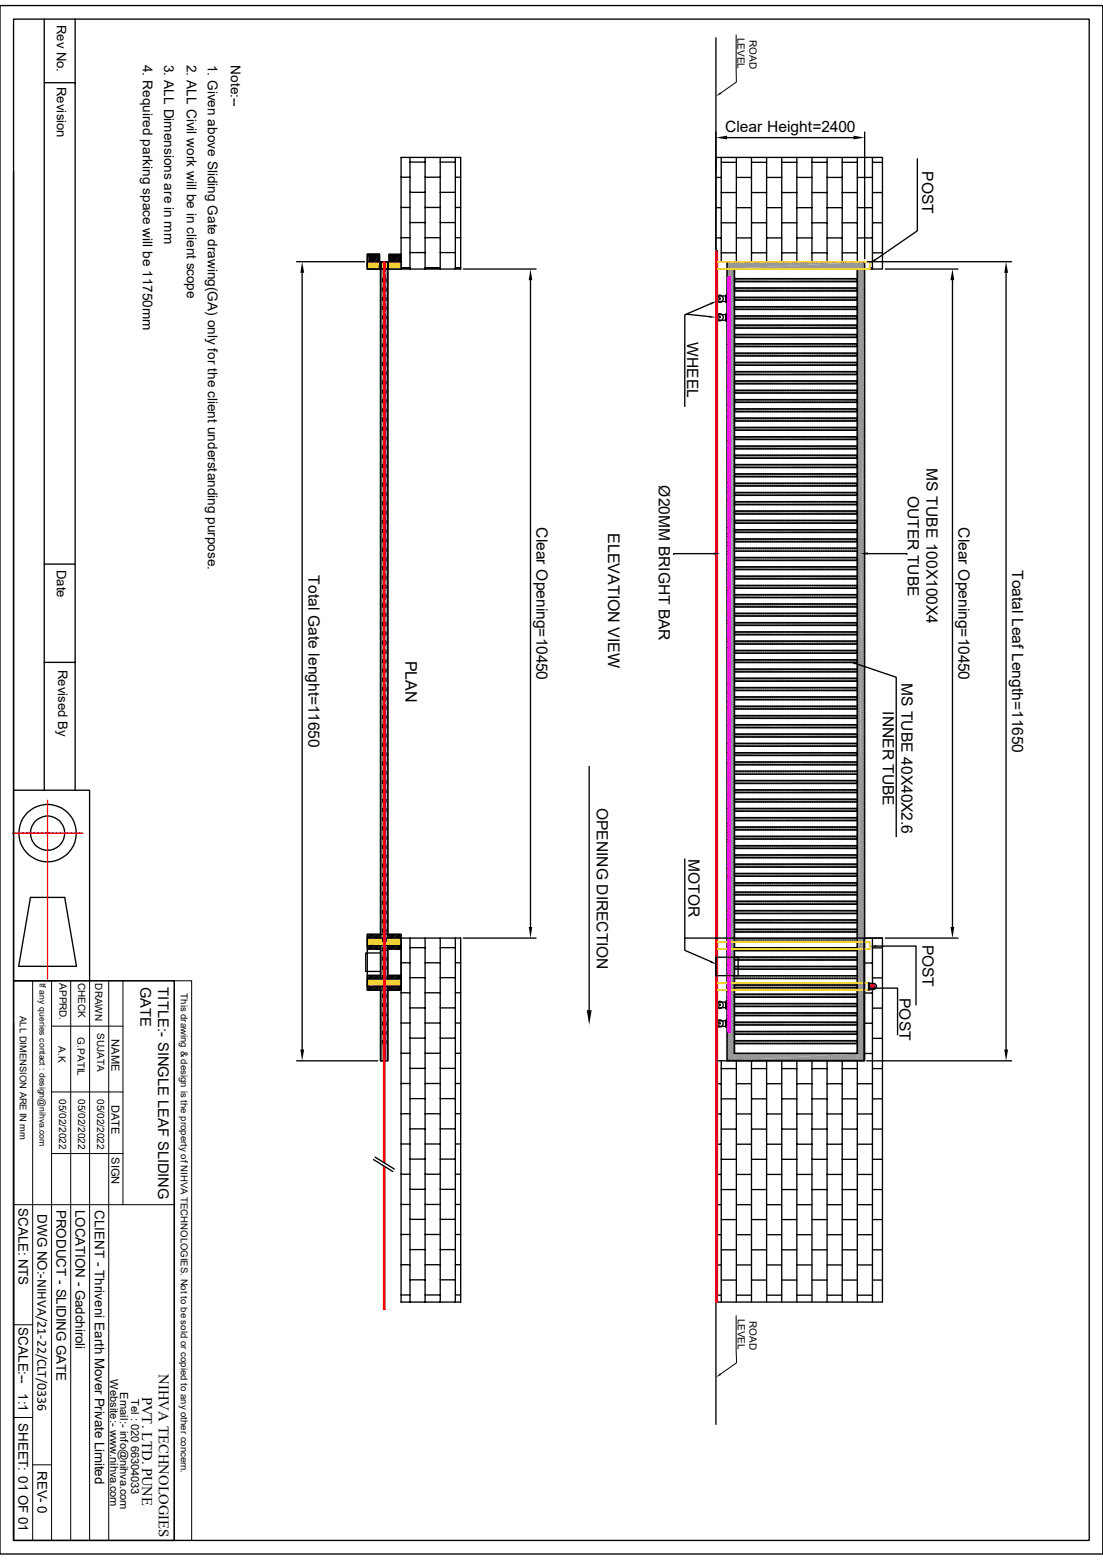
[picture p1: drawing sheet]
<svg xmlns="http://www.w3.org/2000/svg" width="210mm" height="297mm" viewBox="0 0 210 297" stroke-linecap="round" stroke-linejoin="round" font-family="sans-serif">
<defs><g id="words">
<g font-size="3">
<text x="138.1" y="25.1">Clear Height=2400</text>
<text x="175.6" y="32.6" transform="rotate(90 175.6 32.6)">POST</text>
<text x="130.9" y="65.1" transform="rotate(90 130.9 65.1)">WHEEL</text>
<text x="176.4" y="89.2" transform="rotate(90 176.4 89.2)">MS TUBE 100X100X4</text>
<text x="125.4" y="92.4" transform="rotate(90 125.4 92.4)">Ø20MM BRIGHT BAR</text>
<text x="172.8" y="94.4" transform="rotate(90 172.8 94.4)">OUTER TUBE</text>
<text x="102.2" y="100.4" transform="rotate(90 102.2 100.4)">Clear Opening=10450</text>
<text x="115.8" y="101.5" transform="rotate(90 115.8 101.5)">ELEVATION VIEW</text>
<text x="182.5" y="100.4" transform="rotate(90 182.5 100.4)">Clear Opening=10450</text>
<text x="58.7" y="109.6" transform="rotate(90 58.7 109.6)">Total Gate lenght=11650</text>
<text x="192.7" y="108.5" transform="rotate(90 192.7 108.5)">Toatal Leaf Length=11650</text>
<text x="77.2" y="125.8" transform="rotate(90 77.2 125.8)">PLAN</text>
<text x="171.6" y="130" transform="rotate(90 171.6 130)">MS TUBE 40X40X2.6</text>
<text x="168.1" y="135.4" transform="rotate(90 168.1 135.4)">INNER TUBE</text>
<text x="113.6" y="153.8" transform="rotate(90 113.6 153.8)">OPENING DIRECTION</text>
<text x="131.1" y="163.5" transform="rotate(90 131.1 163.5)">MOTOR</text>
<text x="175.6" y="179.8" transform="rotate(90 175.6 179.8)">POST</text>
<text x="171.2" y="190" transform="rotate(90 171.2 190)">POST</text>
</g>
<g font-size="2.8">
<text x="26.8" y="187.9" transform="rotate(90 26.8 187.9)">GATE</text>
<text x="30.1" y="188" transform="rotate(90 30.1 188)">TITLE:- SINGLE LEAF SLIDING</text>
<text x="30.3" y="261.6" transform="rotate(90 30.3 261.6)">NIHVA TECHNOLOGIES</text>
<text x="27.1" y="265.9" transform="rotate(90 27.1 265.9)">PVT. LTD. PUNE</text>
</g>
<g font-size="2.6">
<text x="27.2" y="12.3" transform="rotate(90 27.2 12.3)">4. Required parking space will be 11750mm</text>
<text x="31.2" y="12.3" transform="rotate(90 31.2 12.3)">3. ALL Dimensions are in mm</text>
<text x="35.6" y="12.3" transform="rotate(90 35.6 12.3)">2. ALL Civil work will be in client scope</text>
<text x="39.6" y="12.3" transform="rotate(90 39.6 12.3)">1. Given above Sliding Gate drawing(GA) only for the client understanding purpose.</text>
<text x="43.9" y="12.4" transform="rotate(90 43.9 12.4)">Note:--</text>
</g>
<g font-size="2.5">
<text x="10.8" y="4.7" transform="rotate(90 10.8 4.7)">Rev No.</text>
<text x="10.8" y="16.6" transform="rotate(90 10.8 16.6)">Revision</text>
<text x="10.8" y="108.5" transform="rotate(90 10.8 108.5)">Date</text>
<text x="11" y="127.5" transform="rotate(90 11 127.5)">Revised By</text>
<text x="3.5" y="230" transform="rotate(90 3.5 230)">SCALE: NTS</text>
<text x="7.1" y="231.2" transform="rotate(90 7.1 231.2)">DWG NO:-NIHVA/21-22/CLT/0336</text>
<text x="10.8" y="230.3" transform="rotate(90 10.8 230.3)">PRODUCT - SLIDING GATE</text>
<text x="14.4" y="230.3" transform="rotate(90 14.4 230.3)">LOCATION - Gadchiroli</text>
<text x="18" y="230.4" transform="rotate(90 18 230.4)">CLIENT - Thriveni Earth Mover Private Limited</text>
<text x="3.5" y="252.7" transform="rotate(90 3.5 252.7)">SCALE:--</text>
<text x="3.5" y="265.3" transform="rotate(90 3.5 265.3)">1:1</text>
<text x="3.5" y="271" transform="rotate(90 3.5 271)">SHEET: 01 OF 01</text>
<text x="7.2" y="280" transform="rotate(90 7.2 280)">REV- 0</text>
</g>
<g font-size="2.1">
<text x="21.3" y="197.9" transform="rotate(90 21.3 197.9)">NAME</text>
<text x="21.3" y="210.3" transform="rotate(90 21.3 210.3)">DATE</text>
<text x="21.3" y="220.3" transform="rotate(90 21.3 220.3)">SIGN</text>
<text x="21" y="262.6" transform="rotate(90 21 262.6)">Website:- www.nihva.com</text>
<text x="22.9" y="265" transform="rotate(90 22.9 265)">Email:- info@nihva.com</text>
<text x="25" y="266.3" transform="rotate(90 25 266.3)">Tel : 020 66304033</text>
</g>
<g font-size="1.9">
<text x="140.4" y="7.2" transform="rotate(90 140.4 7.2)">LEVEL</text>
<text x="142.7" y="7.6" transform="rotate(90 142.7 7.6)">ROAD</text>
<text x="11.3" y="187.2" transform="rotate(90 11.3 187.2)">APPRD.</text>
<text x="14.9" y="187.1" transform="rotate(90 14.9 187.1)">CHECK</text>
<text x="18.1" y="187.2" transform="rotate(90 18.1 187.2)">DRAWN</text>
<text x="14.8" y="197.5" transform="rotate(90 14.8 197.5)">G.PATIL</text>
<text x="18.5" y="196.7" transform="rotate(90 18.5 196.7)">SUJATA</text>
<text x="11.1" y="199.2" transform="rotate(90 11.1 199.2)">A.K</text>
<text x="11.3" y="209.3" transform="rotate(90 11.3 209.3)">05/02/2022</text>
<text x="14.9" y="209.3" transform="rotate(90 14.9 209.3)">05/02/2022</text>
<text x="18.5" y="209.3" transform="rotate(90 18.5 209.3)">05/02/2022</text>
<text x="140.5" y="251" transform="rotate(90 140.5 251)">LEVEL</text>
<text x="142.7" y="251.5" transform="rotate(90 142.7 251.5)">ROAD</text>
</g>
<g font-size="1.8">
<text x="34.5" y="189.1" transform="rotate(90 34.5 189.1)">This drawing &amp; design is the property of NIHVA TECHNOLOGIES. Not to be sold or copied to any other concern.</text>
<text x="3.8" y="193.4" transform="rotate(90 3.8 193.4)">ALL DIMENSION ARE IN mm</text>
</g>
<text font-size="1.7" x="7.5" y="187.2" transform="rotate(90 7.5 187.2)">If any queries contact : design@nihva.com</text>
</g></defs>
<g fill="none" stroke="#000" stroke-width=".25">
<path d="M136.3 33.8h1M136.3 39.5h1M137.3 30v19.8M137.3 30.9h2.9M137.3 36.7h2.9M140.2 30v19.8M140.2 33.8h2.9M140.2 39.5h2.9M143.1 30v19.8M143.1 30.9h2.9M143.1 36.7h2.9M146 30v19.8"/>
<path d="M146 33.8h2.8M146 39.5h2.8M148.8 30v19.8M148.8 30.9h2.9M148.8 36.7h2.9M151.7 30v19.8M151.7 33.8h2.9M151.7 39.5h2.9M154.6 30v19.8M154.6 30.9h2.9M154.6 36.7h2.9M157.5 30v19.8"/>
<path d="M157.5 33.8h2.9M157.5 39.5h2.9M160.4 30v19.8M160.4 30.9h2.8M160.4 36.7h2.8M163.2 30v19.8M163.2 33.8h2.9M163.2 39.5h2.9M166.1 30v21.2M166.1 30.9h1.9M166.1 36.7h1.9M136.3 45.3h1"/>
<path d="M137.3 42.4h2.9M137.3 48.1h2.9M138.4 49.8h26.2v152.2h-26.2zM140.2 45.3h2.9M143.1 42.4h2.9M143.1 48.1h2.9M146 45.3h2.8M148.8 42.4h2.9M148.8 48.1h2.9M151.7 45.3h2.9M154.6 42.4h2.9M154.6 48.1h2.9"/>
<path d="M157.5 45.3h2.9M160.4 42.4h2.8M160.4 48.1h2.8M163.2 45.3h2.9M165.6 51h.5M166.1 42.4h1.9M166.1 48.1h1.9M166.1 178.6v8.6M164.5 183.3h1.6M164.5 189.1h1.6M164.5 194.8h1.6M166.1 188.4v59.5"/>
<path d="M166.1 180.5h1.9M166.1 186.2h1.9M166.1 191.9h1.9M166.1 197.7h1.9M136.3 206.3h1M136.3 212.1h1M136.3 217.8h1M137.3 202v45.9M137.3 203.5h2.9M137.3 209.2h2.9M137.3 215h2.9M140.2 202v45.9"/>
<path d="M140.2 206.3h2.9M140.2 212.1h2.9M140.2 217.8h2.9M143.1 202v45.9M143.1 203.5h2.9M143.1 209.2h2.9M143.1 215h2.9M146 202v45.9M146 206.3h2.8M146 212.1h2.8M146 217.8h2.8M148.8 202v45.9"/>
<path d="M148.8 203.5h2.9M148.8 209.2h2.9M148.8 215h2.9M151.7 202v45.9M151.7 206.3h2.9M151.7 212.1h2.9M151.7 217.8h2.9M154.6 202v45.9M154.6 203.5h2.9M154.6 209.2h2.9M154.6 215h2.9M157.5 202v45.9"/>
<path d="M157.5 206.3h2.9M157.5 212.1h2.9M157.5 217.8h2.9M160.4 202v45.9M160.4 203.5h2.8M160.4 209.2h2.8M160.4 215h2.8M163.2 202v45.9M163.2 206.3h2.9M163.2 212.1h2.9M163.2 217.8h2.9M164.5 200.6h1.6"/>
<path d="M166.1 203.5h1.9M166.1 209.2h1.9M166.1 215h1.9M136.3 223.6h1M136.3 229.4h1M136.3 235.1h1M137.3 220.7h2.9M137.3 226.5h2.9M137.3 232.2h2.9M137.3 238h2.9M140.2 223.6h2.9M140.2 229.4h2.9"/>
<path d="M140.2 235.1h2.9M143.1 220.7h2.9M143.1 226.5h2.9M143.1 232.2h2.9M143.1 238h2.9M146 223.6h2.8M146 229.4h2.8M146 235.1h2.8M148.8 220.7h2.9M148.8 226.5h2.9M148.8 232.2h2.9M148.8 238h2.9"/>
<path d="M151.7 223.6h2.9M151.7 229.4h2.9M151.7 235.1h2.9M154.6 220.7h2.9M154.6 226.5h2.9M154.6 232.2h2.9M154.6 238h2.9M157.5 223.6h2.9M157.5 229.4h2.9M157.5 235.1h2.9M160.4 220.7h2.8M160.4 226.5h2.8"/>
<path d="M160.4 232.2h2.8M160.4 238h2.8M163.2 223.6h2.9M163.2 229.4h2.9M163.2 235.1h2.9M166.1 220.7h1.9M166.1 226.5h1.9M166.1 232.2h1.9M166.1 238h1.9M136.3 240.8h1M136.3 246.6h1M137.3 243.7h2.9"/>
<path d="M140.2 240.8h2.9M140.2 246.6h2.9M143.1 243.7h2.9M146 240.8h2.8M146 246.6h2.8M148.8 243.7h2.9M151.7 240.8h2.9M151.7 246.6h2.9M154.6 243.7h2.9M157.5 240.8h2.9M157.5 246.6h2.9M160.4 243.7h2.8"/>
<path d="M163.2 240.8h2.9M163.2 246.6h2.9M166.1 243.7h1.9"/>
</g>
<g fill="#989898">
<path d="M163.3 51.2h1.3l-1.3 150.7z"/>
<path d="M164.6 51.2v150.7h-1.3z"/>
<path d="M139.9 102.6h23.3l-23.3 .5z"/>
<path d="M139.9 103.1l23.3-.5v.5z"/>
<path d="M139.9 100.9h23.3l-23.3 .4z"/>
<path d="M139.9 101.3l23.3-.4v.4z"/>
<path d="M139.9 99.1h23.3l-23.3 .5z"/>
<path d="M139.9 99.6l23.3-.5v.5z"/>
<path d="M139.9 97.3h23.3l-23.3 .5z"/>
<path d="M139.9 97.8l23.3-.5v.5z"/>
<path d="M139.9 95.5h23.3l-23.3 .6z"/>
<path d="M139.9 96.1l23.3-.6v.6z"/>
<path d="M139.9 93.8h23.3l-23.3 .5z"/>
<path d="M139.9 94.3l23.3-.5v.5z"/>
<path d="M139.9 92h23.3l-23.3 .5z"/>
<path d="M139.9 92.5l23.3-.5v.5z"/>
<path d="M139.9 90.3h23.3l-23.3 .5z"/>
<path d="M139.9 90.8l23.3-.5v.5z"/>
<path d="M139.9 88.5h23.3l-23.3 .5z"/>
<path d="M139.9 89l23.3-.5v.5z"/>
<path d="M139.9 86.7h23.3l-23.3 .5z"/>
<path d="M139.9 87.2l23.3-.5v.5z"/>
<path d="M139.9 85h23.3l-23.3 .4z"/>
<path d="M139.9 85.4l23.3-.4v.4z"/>
<path d="M139.9 83.2h23.3l-23.3 .5z"/>
<path d="M139.9 83.7l23.3-.5v.5z"/>
<path d="M139.9 81.4h23.3l-23.3 .5z"/>
<path d="M139.9 81.9l23.3-.5v.5z"/>
<path d="M139.9 79.6h23.3l-23.3 .5z"/>
<path d="M139.9 80.1l23.3-.5v.5z"/>
<path d="M139.9 77.9h23.3l-23.3 .5z"/>
<path d="M139.9 78.4l23.3-.5v.5z"/>
<path d="M139.9 76.1h23.3l-23.3 .5z"/>
<path d="M139.9 76.6l23.3-.5v.5z"/>
<path d="M139.9 74.3h23.3l-23.3 .5z"/>
<path d="M139.9 74.8l23.3-.5v.5z"/>
<path d="M139.9 72.6h23.3l-23.3 .5z"/>
<path d="M139.9 73.1l23.3-.5v.5z"/>
<path d="M139.9 70.8h23.3l-23.3 .5z"/>
<path d="M139.9 71.3l23.3-.5v.5z"/>
<path d="M139.9 69h23.3l-23.3 .5z"/>
<path d="M139.9 69.5l23.3-.5v.5z"/>
<path d="M139.9 67.3h23.3l-23.3 .4z"/>
<path d="M139.9 67.7l23.3-.4v.4z"/>
<path d="M139.9 65.5h23.3l-23.3 .5z"/>
<path d="M139.9 66l23.3-.5v.5z"/>
<path d="M139.9 63.7h23.3l-23.3 .5z"/>
<path d="M139.9 64.2l23.3-.5v.5z"/>
<path d="M139.9 61.9h23.3l-23.3 .5z"/>
<path d="M139.9 62.4l23.3-.5v.5z"/>
<path d="M139.9 60.2h23.3l-23.3 .5z"/>
<path d="M139.9 60.7l23.3-.5v.5z"/>
<path d="M139.9 58.4h23.3l-23.3 .5z"/>
<path d="M139.9 58.9l23.3-.5v.5z"/>
<path d="M139.9 56.6h23.3l-23.3 .5z"/>
<path d="M139.9 57.1l23.3-.5v.5z"/>
<path d="M139.9 54.9h23.3l-23.3 .5z"/>
<path d="M139.9 55.4l23.3-.5v.5z"/>
<path d="M139.9 53.1h23.3l-23.3 .5z"/>
<path d="M139.9 53.6l23.3-.5v.5z"/>
<path d="M139.8 200.6h23.5l-23.5 1.3z"/>
<path d="M139.8 201.9l23.5-1.3v1.3z"/>
<path d="M138.5 51.2h1.3l-1.3 150.7z"/>
<path d="M139.8 51.2v150.7h-1.3z"/>
<path d="M138.5 49.9h26.1l-26.1 1.3z"/>
<path d="M138.5 51.2l26.1-1.3v1.3z"/>
</g>
<g fill="none" stroke="#000" stroke-width=".25">
<path d="M138.5 50.2v.2M138.5 50.6v.2M138.5 51.1v.1M138.5 51.5v.1M138.5 51.9v.2M138.5 52.3v.2M138.5 52.7v.2M138.5 53.2v.1M138.5 53.6v.2M138.5 54v.2M138.5 54.5v.2M138.5 54.9v.2"/>
<path d="M138.5 55.3v.2M138.5 55.8v.1M138.5 56.2v.1M138.5 56.6v.2M138.5 57v.2M138.5 57.4v.2M138.5 57.9v.1M138.5 58.3v.2M138.5 58.7v.2M138.5 59.1v.2M138.5 59.6v.1M138.5 60v.2"/>
<path d="M138.7 49.9l-.2 .1M138.9 49.9h.2M139.4 49.9h.1M139.8 51.7v.2M139.8 52.1v.2M139.8 52.5v.2M139.8 53v.1M139.8 53.4v.2M139.8 53.8v.2M139.8 54.2v.2M139.8 54.7v.2M139.8 55.1v.2"/>
<path d="M139.8 55.5v.2M139.8 56v.1M139.8 56.4v.2M139.8 56.8v.2M139.8 57.2v.2M139.8 57.7v.1M139.8 58.1v.2M139.8 58.5v.2M139.8 58.9v.2M139.8 59.4v.1M139.8 59.8v.1M139.8 49.9h.2"/>
<path d="M139.9 51.2h23.3v149.3h-23.3zM139.9 53h23.3v.6h-23.3zM139.9 54.8h23.3v.6h-23.3zM139.9 56.6h23.3v.5h-23.3zM139.9 58.4h23.3v.5h-23.3zM139.9 53.5l.1 .1M139.9 55.2l.1 .2M139.9 57l.1 .1M139.9 58.8l.1 .1M140 51.2h-.2v.2M140 53.1l-.1 .1M140 54.9l-.1 .1"/>
<path d="M140 56.6l-.1 .2M140 58.4l-.1 .1M140.2 53.6h.2M140.2 55.4h.2M140.2 57.1h.2M140.2 58.9h.2M140.2 49.9h.2M140.2 51.2h.2M140.2 53.1h.2M140.2 54.9h.2M140.2 56.6h.2M140.2 58.4h.2"/>
<path d="M140.6 53.6h.2M140.6 55.4h.2M140.6 57.1h.2M140.6 58.9h.2M140.6 49.9h.2M140.6 51.2h.2M140.6 53.1h.2M140.6 54.9h.2M140.6 56.6h.2M140.6 58.4h.2M141.1 53.6h.1M141.1 55.4h.1"/>
<path d="M141.1 57.1h.1M141.1 58.9h.1M141.1 49.9h.1M141.1 51.2h.1M141.1 53.1h.1M141.1 54.9h.1M141.1 56.6h.1M141.1 58.4h.1M141.5 53.6h.1M141.5 55.4h.1M141.5 57.1h.1M141.5 58.9h.1"/>
<path d="M141.5 49.9h.1M141.5 51.2h.1M141.5 53.1h.1M141.5 54.9h.1M141.5 56.6h.1M141.5 58.4h.1M141.9 53.6h.2M141.9 55.4h.2M141.9 57.1h.2M141.9 58.9h.2M141.9 49.9h.2M141.9 51.2h.2"/>
<path d="M141.9 53.1h.2M141.9 54.9h.2M141.9 56.6h.2M141.9 58.4h.2M142.3 53.6h.2M142.3 55.4h.2M142.3 57.1h.2M142.3 58.9h.2M142.3 49.9h.2M142.3 51.2h.2M142.3 53.1h.2M142.3 54.9h.2"/>
<path d="M142.3 56.6h.2M142.3 58.4h.2M142.7 53.6h.2M142.7 55.4h.2M142.7 57.1h.2M142.7 58.9h.2M142.7 49.9h.2M142.7 51.2h.2M142.7 53.1h.2M142.7 54.9h.2M142.7 56.6h.2M142.7 58.4h.2"/>
<path d="M143.2 53.6h.1M143.2 55.4h.1M143.2 57.1h.1M143.2 58.9h.1M143.2 49.9h.1M143.2 51.2h.1M143.2 53.1h.1M143.2 54.9h.1M143.2 56.6h.1M143.2 58.4h.1M143.6 53.6h.2M143.6 55.4h.2"/>
<path d="M143.6 57.1h.2M143.6 58.9h.2M143.6 49.9h.2M143.6 51.2h.2M143.6 53.1h.2M143.6 54.9h.2M143.6 56.6h.2M143.6 58.4h.2M144 53.6h.2M144 55.4h.2M144 57.1h.2M144 58.9h.2"/>
<path d="M144 49.9h.2M144 51.2h.2M144 53.1h.2M144 54.9h.2M144 56.6h.2M144 58.4h.2M144.4 53.6h.2M144.4 55.4h.2M144.4 57.1h.2M144.4 58.9h.2M144.4 49.9h.2M144.4 51.2h.2"/>
<path d="M144.4 53.1h.2M144.4 54.9h.2M144.4 56.6h.2M144.4 58.4h.2M144.9 53.6h.1M144.9 55.4h.1M144.9 57.1h.1M144.9 58.9h.1M144.9 49.9h.1M144.9 51.2h.1M144.9 53.1h.1M144.9 54.9h.1"/>
<path d="M144.9 56.6h.1M144.9 58.4h.1M145.3 53.6h.2M145.3 55.4h.2M145.3 57.1h.2M145.3 58.9h.2M145.3 49.9h.2M145.3 51.2h.2M145.3 53.1h.2M145.3 54.9h.2M145.3 56.6h.2M145.3 58.4h.2"/>
<path d="M145.7 53.6h.2M145.7 55.4h.2M145.7 57.1h.2M145.7 58.9h.2M145.7 49.9h.2M145.7 51.2h.2M145.7 53.1h.2M145.7 54.9h.2M145.7 56.6h.2M145.7 58.4h.2M146.1 53.6h.2M146.1 55.4h.2"/>
<path d="M146.1 57.1h.2M146.1 58.9h.2M146.1 49.9h.2M146.1 51.2h.2M146.1 53.1h.2M146.1 54.9h.2M146.1 56.6h.2M146.1 58.4h.2M146.6 53.6h.1M146.6 55.4h.1M146.6 57.1h.1M146.6 58.9h.1"/>
<path d="M146.6 49.9h.1M146.6 51.2h.1M146.6 53.1h.1M146.6 54.9h.1M146.6 56.6h.1M146.6 58.4h.1M147 53.6h.2M147 55.4h.2M147 57.1h.2M147 58.9h.2M147 49.9h.2M147 51.2h.2"/>
<path d="M147 53.1h.2M147 54.9h.2M147 56.6h.2M147 58.4h.2M147.4 53.6h.2M147.4 55.4h.2M147.4 57.1h.2M147.4 58.9h.2M147.4 49.9h.2M147.4 51.2h.2M147.4 53.1h.2M147.4 54.9h.2"/>
<path d="M147.4 56.6h.2M147.4 58.4h.2M147.8 53.6h.2M147.8 55.4h.2M147.8 57.1h.2M147.8 58.9h.2M147.8 49.9h.2M147.8 51.2h.2M147.8 53.1h.2M147.8 54.9h.2M147.8 56.6h.2M147.8 58.4h.2"/>
<path d="M148.3 53.6h.1M148.3 55.4h.1M148.3 57.1h.1M148.3 58.9h.1M148.3 49.9h.1M148.3 51.2h.1M148.3 53.1h.1M148.3 54.9h.1M148.3 56.6h.1M148.3 58.4h.1M148.7 53.6h.1M148.7 55.4h.1"/>
<path d="M148.7 57.1h.1M148.7 58.9h.1M148.7 49.9h.1M148.7 51.2h.1M148.7 53.1h.1M148.7 54.9h.1M148.7 56.6h.1M148.7 58.4h.1M149.1 53.6h.2M149.1 55.4h.2M149.1 57.1h.2M149.1 58.9h.2"/>
<path d="M149.1 49.9h.2M149.1 51.2h.2M149.1 53.1h.2M149.1 54.9h.2M149.1 56.6h.2M149.1 58.4h.2M149.5 53.6h.2M149.5 55.4h.2M149.5 57.1h.2M149.5 58.9h.2M149.5 49.9h.2M149.5 51.2h.2"/>
<path d="M149.5 53.1h.2M149.5 54.9h.2M149.5 56.6h.2M149.5 58.4h.2M149.9 53.6h.2M149.9 55.4h.2M149.9 57.1h.2M149.9 58.9h.2M149.9 49.9h.2M149.9 51.2h.2M149.9 53.1h.2M149.9 54.9h.2"/>
<path d="M149.9 56.6h.2M149.9 58.4h.2M150.4 53.6h.1M150.4 55.4h.1M150.4 57.1h.1M150.4 58.9h.1M150.4 49.9h.1M150.4 51.2h.1M150.4 53.1h.1M150.4 54.9h.1M150.4 56.6h.1M150.4 58.4h.1"/>
<path d="M150.8 53.6h.2M150.8 55.4h.2M150.8 57.1h.2M150.8 58.9h.2M150.8 49.9h.2M150.8 51.2h.2M150.8 53.1h.2M150.8 54.9h.2M150.8 56.6h.2M150.8 58.4h.2M151.2 53.6h.2M151.2 55.4h.2"/>
<path d="M151.2 57.1h.2M151.2 58.9h.2M151.2 49.9h.2M151.2 51.2h.2M151.2 53.1h.2M151.2 54.9h.2M151.2 56.6h.2M151.2 58.4h.2M151.7 53.6h.1M151.7 55.4h.1M151.7 57.1h.1M151.7 58.9h.1"/>
<path d="M151.7 49.9h.1M151.7 51.2h.1M151.7 53.1h.1M151.7 54.9h.1M151.7 56.6h.1M151.7 58.4h.1M152.1 53.6h.2M152.1 55.4h.2M152.1 57.1h.2M152.1 58.9h.2M152.1 49.9h.2M152.1 51.2h.2"/>
<path d="M152.1 53.1h.2M152.1 54.9h.2M152.1 56.6h.2M152.1 58.4h.2M152.5 53.6h.2M152.5 55.4h.2M152.5 57.1h.2M152.5 58.9h.2M152.5 49.9h.2M152.5 51.2h.2M152.5 53.1h.2M152.5 54.9h.2"/>
<path d="M152.5 56.6h.2M152.5 58.4h.2M153 53.6h.1M153 55.4h.1M153 57.1h.1M153 58.9h.1M153 49.9h.1M153 51.2h.1M153 53.1h.1M153 54.9h.1M153 56.6h.1M153 58.4h.1"/>
<path d="M153.4 53.6h.1M153.4 55.4h.1M153.4 57.1h.1M153.4 58.9h.1M153.4 49.9h.1M153.4 51.2h.1M153.4 53.1h.1M153.4 54.9h.1M153.4 56.6h.1M153.4 58.4h.1M153.8 53.6h.2M153.8 55.4h.2"/>
<path d="M153.8 57.1h.2M153.8 58.9h.2M153.8 49.9h.2M153.8 51.2h.2M153.8 53.1h.2M153.8 54.9h.2M153.8 56.6h.2M153.8 58.4h.2M154.2 53.6h.2M154.2 55.4h.2M154.2 57.1h.2M154.2 58.9h.2"/>
<path d="M154.2 49.9h.2M154.2 51.2h.2M154.2 53.1h.2M154.2 54.9h.2M154.2 56.6h.2M154.2 58.4h.2M154.6 53.6h.2M154.6 55.4h.2M154.6 57.1h.2M154.6 58.9h.2M154.6 49.9h.2M154.6 51.2h.2"/>
<path d="M154.6 53.1h.2M154.6 54.9h.2M154.6 56.6h.2M154.6 58.4h.2M155.1 53.6h.1M155.1 55.4h.1M155.1 57.1h.1M155.1 58.9h.1M155.1 49.9h.1M155.1 51.2h.1M155.1 53.1h.1M155.1 54.9h.1"/>
<path d="M155.1 56.6h.1M155.1 58.4h.1M155.5 53.6h.2M155.5 55.4h.2M155.5 57.1h.2M155.5 58.9h.2M155.5 49.9h.2M155.5 51.2h.2M155.5 53.1h.2M155.5 54.9h.2M155.5 56.6h.2M155.5 58.4h.2"/>
<path d="M155.9 53.6h.2M155.9 55.4h.2M155.9 57.1h.2M155.9 58.9h.2M155.9 49.9h.2M155.9 51.2h.2M155.9 53.1h.2M155.9 54.9h.2M155.9 56.6h.2M155.9 58.4h.2M156.3 53.6h.2M156.3 55.4h.2"/>
<path d="M156.3 57.1h.2M156.3 58.9h.2M156.3 49.9h.2M156.3 51.2h.2M156.3 53.1h.2M156.3 54.9h.2M156.3 56.6h.2M156.3 58.4h.2M156.8 53.6h.1M156.8 55.4h.1M156.8 57.1h.1M156.8 58.9h.1"/>
<path d="M156.8 49.9h.1M156.8 51.2h.1M156.8 53.1h.1M156.8 54.9h.1M156.8 56.6h.1M156.8 58.4h.1M157.2 53.6h.2M157.2 55.4h.2M157.2 57.1h.2M157.2 58.9h.2M157.2 49.9h.2M157.2 51.2h.2"/>
<path d="M157.2 53.1h.2M157.2 54.9h.2M157.2 56.6h.2M157.2 58.4h.2M157.6 53.6h.2M157.6 55.4h.2M157.6 57.1h.2M157.6 58.9h.2M157.6 49.9h.2M157.6 51.2h.2M157.6 53.1h.2M157.6 54.9h.2"/>
<path d="M157.6 56.6h.2M157.6 58.4h.2M158 53.6h.2M158 55.4h.2M158 57.1h.2M158 58.9h.2M158 49.9h.2M158 51.2h.2M158 53.1h.2M158 54.9h.2M158 56.6h.2M158 58.4h.2"/>
<path d="M158.5 53.6h.1M158.5 55.4h.1M158.5 57.1h.1M158.5 58.9h.1M158.5 49.9h.1M158.5 51.2h.1M158.5 53.1h.1M158.5 54.9h.1M158.5 56.6h.1M158.5 58.4h.1M158.9 53.6h.1M158.9 55.4h.1"/>
<path d="M158.9 57.1h.1M158.9 58.9h.1M158.9 49.9h.1M158.9 51.2h.1M158.9 53.1h.1M158.9 54.9h.1M158.9 56.6h.1M158.9 58.4h.1M159.3 53.6h.2M159.3 55.4h.2M159.3 57.1h.2M159.3 58.9h.2"/>
<path d="M159.3 49.9h.2M159.3 51.2h.2M159.3 53.1h.2M159.3 54.9h.2M159.3 56.6h.2M159.3 58.4h.2M159.7 53.6h.2M159.7 55.4h.2M159.7 57.1h.2M159.7 58.9h.2M159.7 49.9h.2M159.7 51.2h.2"/>
<path d="M159.7 53.1h.2M159.7 54.9h.2M159.7 56.6h.2M159.7 58.4h.2M160.1 53.6h.2M160.1 55.4h.2M160.1 57.1h.2M160.1 58.9h.2M160.1 49.9h.2M160.1 51.2h.2M160.1 53.1h.2M160.1 54.9h.2"/>
<path d="M160.1 56.6h.2M160.1 58.4h.2M160.6 53.6h.1M160.6 55.4h.1M160.6 57.1h.1M160.6 58.9h.1M160.6 49.9h.1M160.6 51.2h.1M160.6 53.1h.1M160.6 54.9h.1M160.6 56.6h.1M160.6 58.4h.1"/>
<path d="M161 53.6h.2M161 55.4h.2M161 57.1h.2M161 58.9h.2M161 49.9h.2M161 51.2h.2M161 53.1h.2M161 54.9h.2M161 56.6h.2M161 58.4h.2M161.4 53.6h.2M161.4 55.4h.2"/>
<path d="M161.4 57.1h.2M161.4 58.9h.2M161.4 49.9h.2M161.4 51.2h.2M161.4 53.1h.2M161.4 54.9h.2M161.4 56.6h.2M161.4 58.4h.2M161.8 53.6h.2M161.8 55.4h.2M161.8 57.1h.2M161.8 58.9h.2"/>
<path d="M161.8 49.9h.2M161.8 51.2h.2M161.8 53.1h.2M161.8 54.9h.2M161.8 56.6h.2M161.8 58.4h.2M162.3 53.6h.1M162.3 55.4h.1M162.3 57.1h.1M162.3 58.9h.1M162.3 49.9h.1M162.3 51.2h.1"/>
<path d="M162.3 53.1h.1M162.3 54.9h.1M162.3 56.6h.1M162.3 58.4h.1M162.7 53.6h.2M162.7 55.4h.2M162.7 57.1h.2M162.7 58.9h.2M162.7 49.9h.2M162.7 51.2h.2M162.7 53.1h.2M162.7 54.9h.2"/>
<path d="M162.7 56.6h.2M162.7 58.4h.2M163.1 51.2h.2v.2M163.1 53.1l.1 .1M163.1 54.9l.1 .1M163.1 56.6l.1 .2M163.1 58.4l.1 .1M163.1 49.9h.2M163.2 53.5l-.1 .1M163.2 55.2l-.1 .2M163.2 57l-.1 .1M163.2 58.8l-.1 .1"/>
<path d="M163.3 51.7v.2M163.3 52.1v.2M163.3 52.5v.2M163.3 53v.1M163.3 53.4v.2M163.3 53.8v.2M163.3 54.2v.2M163.3 54.7v.2M163.3 55.1v.2M163.3 55.5v.2M163.3 56v.1M163.3 56.4v.2"/>
<path d="M163.3 56.8v.2M163.3 57.2v.2M163.3 57.7v.1M163.3 58.1v.2M163.3 58.5v.2M163.3 58.9v.2M163.3 59.4v.1M163.3 59.8v.1M163.5 49.9h.2M164 49.9h.1M164.4 49.9l.2 .1M164.6 50.2v.2"/>
<path d="M164.6 50.6v.2M164.6 51.1v.1M164.6 51.5v.1M164.6 51.9v.2M164.6 52.3v.2M164.6 52.7v.2M164.6 53.2v.1M164.6 53.6v.2M164.6 54v.2M164.6 54.5v.2M164.6 54.9v.2M164.6 55.3v.2"/>
<path d="M164.6 55.8v.1M164.6 56.2v.1M164.6 56.6v.2M164.6 57v.2M164.6 57.4v.2M164.6 57.9v.1M164.6 58.3v.2M164.6 58.7v.2M164.6 59.1v.2M164.6 59.6v.1M164.6 60v.2M138.5 60.4v.2"/>
<path d="M138.5 60.8v.2M138.5 61.3v.1M138.5 61.7v.1M138.5 62.1v.2M138.5 62.5v.2M138.5 62.9v.2M138.5 63.4v.1M138.5 63.8v.2M138.5 64.2v.2M138.5 64.6v.2M138.5 65.1v.1M138.5 65.5v.2"/>
<path d="M138.5 65.9v.2M138.5 66.3v.2M138.5 66.8v.1M138.5 67.2v.2M138.5 67.6v.2M138.5 68v.2M138.5 68.5v.2M138.5 68.9v.2M138.5 69.3v.2M138.5 69.8v.1M138.5 70.2v.2M138.5 70.6v.2"/>
<path d="M138.5 71v.2M138.5 71.5v.1M138.5 71.9v.2M138.5 72.3v.2M138.5 72.7v.2M138.5 73.2v.1M138.5 73.6v.1M138.5 74v.2M138.5 74.4v.2M138.5 74.8v.2M138.5 75.3v.1M138.5 75.7v.2"/>
<path d="M138.5 76.1v.2M138.5 76.5v.2M138.5 77v.1M138.5 77.4v.2M138.5 77.8v.2M138.5 78.2v.2M138.5 78.7v.1M138.5 79.1v.1M138.5 79.5v.2M138.5 79.9v.2M139.8 60.2v.2M139.8 60.6v.2"/>
<path d="M139.8 61v.2M139.8 61.5v.1M139.8 61.9v.2M139.8 62.3v.2M139.8 62.7v.2M139.8 63.2v.1M139.8 63.6v.2M139.8 64v.2M139.8 64.4v.2M139.8 64.9v.1M139.8 65.3v.1M139.8 65.7v.2"/>
<path d="M139.8 66.1v.2M139.8 66.5v.2M139.8 67v.1M139.8 67.4v.2M139.8 67.8v.2M139.8 68.2v.3M139.8 68.7v.2M139.8 69.1v.2M139.8 69.6v.1M139.8 70v.1M139.8 70.4v.2M139.8 70.8v.2"/>
<path d="M139.8 71.2v.2M139.8 71.7v.1M139.8 72.1v.2M139.8 72.5v.2M139.8 72.9v.2M139.8 73.4v.1M139.8 73.8v.2M139.8 74.2v.2M139.8 74.6v.2M139.8 75.1v.1M139.8 75.5v.1M139.8 75.9v.2"/>
<path d="M139.8 76.3v.2M139.8 76.8v.1M139.8 77.2v.1M139.8 77.6v.2M139.8 78v.2M139.8 78.4v.2M139.8 78.9v.1M139.8 79.3v.2M139.8 79.7v.2M139.9 60.2h23.3v.5h-23.3zM139.9 61.9h23.3v.6h-23.3zM139.9 63.7h23.3v.6h-23.3z"/>
<path d="M139.9 65.4h23.3v.6h-23.3zM139.9 67.2h23.3v.6h-23.3zM139.9 69h23.3v.6h-23.3zM139.9 70.7h23.3v.6h-23.3zM139.9 72.5h23.3v.6h-23.3zM139.9 74.3h23.3v.5h-23.3zM139.9 76.1h23.3v.5h-23.3zM139.9 77.9h23.3v.5h-23.3zM139.9 79.6h23.3v.6h-23.3zM139.9 60.5l.1 .2M139.9 62.3l.1 .1M139.9 64.1l.1 .1"/>
<path d="M139.9 65.9l.1 .1M139.9 67.6l.1 .1M139.9 69.4l.1 .1M139.9 71.2l.1 .1M139.9 72.9l.1 .2M139.9 74.7l.1 .1M139.9 76.5l.1 .1M139.9 78.2l.1 .2M140 60.2l-.1 .1M140 61.9l-.1 .2M140 63.7l-.1 .1M140 65.5l-.1 .1"/>
<path d="M140 67.3l-.1 .1M140 69l-.1 .1M140 70.8l-.1 .1M140 72.6l-.1 .1M140 74.3l-.1 .2M140 76.1l-.1 .1M140 77.9l-.1 .1M140 79.6l-.1 .2M140.2 60.7h.2M140.2 62.4h.2M140.2 64.2h.2M140.2 66h.2"/>
<path d="M140.2 67.7h.2M140.2 69.5h.2M140.2 71.3h.2M140.2 73.1h.2M140.2 74.8h.2M140.2 76.6h.2M140.2 78.4h.2M140.2 60.2h.2M140.2 61.9h.2M140.2 63.7h.2M140.2 65.5h.2M140.2 67.3h.2"/>
<path d="M140.2 69h.2M140.2 70.8h.2M140.2 72.6h.2M140.2 74.3h.2M140.2 76.1h.2M140.2 77.9h.2M140.2 79.6h.2M140.6 60.7h.2M140.6 62.4h.2M140.6 64.2h.2M140.6 66h.2M140.6 67.7h.2"/>
<path d="M140.6 69.5h.2M140.6 71.3h.2M140.6 73.1h.2M140.6 74.8h.2M140.6 76.6h.2M140.6 78.4h.2M140.6 60.2h.2M140.6 61.9h.2M140.6 63.7h.2M140.6 65.5h.2M140.6 67.3h.2M140.6 69h.2"/>
<path d="M140.6 70.8h.2M140.6 72.6h.2M140.6 74.3h.2M140.6 76.1h.2M140.6 77.9h.2M140.6 79.6h.2M141.1 60.7h.1M141.1 62.4h.1M141.1 64.2h.1M141.1 66h.1M141.1 67.7h.1M141.1 69.5h.1"/>
<path d="M141.1 71.3h.1M141.1 73.1h.1M141.1 74.8h.1M141.1 76.6h.1M141.1 78.4h.1M141.1 60.2h.1M141.1 61.9h.1M141.1 63.7h.1M141.1 65.5h.1M141.1 67.3h.1M141.1 69h.1M141.1 70.8h.1"/>
<path d="M141.1 72.6h.1M141.1 74.3h.1M141.1 76.1h.1M141.1 77.9h.1M141.1 79.6h.1M141.5 60.7h.1M141.5 62.4h.1M141.5 64.2h.1M141.5 66h.1M141.5 67.7h.1M141.5 69.5h.1M141.5 71.3h.1"/>
<path d="M141.5 73.1h.1M141.5 74.8h.1M141.5 76.6h.1M141.5 78.4h.1M141.5 60.2h.1M141.5 61.9h.1M141.5 63.7h.1M141.5 65.5h.1M141.5 67.3h.1M141.5 69h.1M141.5 70.8h.1M141.5 72.6h.1"/>
<path d="M141.5 74.3h.1M141.5 76.1h.1M141.5 77.9h.1M141.5 79.6h.1M141.9 60.7h.2M141.9 62.4h.2M141.9 64.2h.2M141.9 66h.2M141.9 67.7h.2M141.9 69.5h.2M141.9 71.3h.2M141.9 73.1h.2"/>
<path d="M141.9 74.8h.2M141.9 76.6h.2M141.9 78.4h.2M141.9 60.2h.2M141.9 61.9h.2M141.9 63.7h.2M141.9 65.5h.2M141.9 67.3h.2M141.9 69h.2M141.9 70.8h.2M141.9 72.6h.2M141.9 74.3h.2"/>
<path d="M141.9 76.1h.2M141.9 77.9h.2M141.9 79.6h.2M142.3 60.7h.2M142.3 62.4h.2M142.3 64.2h.2M142.3 66h.2M142.3 67.7h.2M142.3 69.5h.2M142.3 71.3h.2M142.3 73.1h.2M142.3 74.8h.2"/>
<path d="M142.3 76.6h.2M142.3 78.4h.2M142.3 60.2h.2M142.3 61.9h.2M142.3 63.7h.2M142.3 65.5h.2M142.3 67.3h.2M142.3 69h.2M142.3 70.8h.2M142.3 72.6h.2M142.3 74.3h.2M142.3 76.1h.2"/>
<path d="M142.3 77.9h.2M142.3 79.6h.2M142.7 60.7h.2M142.7 62.4h.2M142.7 64.2h.2M142.7 66h.2M142.7 67.7h.2M142.7 69.5h.2M142.7 71.3h.2M142.7 73.1h.2M142.7 74.8h.2M142.7 76.6h.2"/>
<path d="M142.7 78.4h.2M142.7 60.2h.2M142.7 61.9h.2M142.7 63.7h.2M142.7 65.5h.2M142.7 67.3h.2M142.7 69h.2M142.7 70.8h.2M142.7 72.6h.2M142.7 74.3h.2M142.7 76.1h.2M142.7 77.9h.2"/>
<path d="M142.7 79.6h.2M143.2 60.7h.1M143.2 62.4h.1M143.2 64.2h.1M143.2 66h.1M143.2 67.7h.1M143.2 69.5h.1M143.2 71.3h.1M143.2 73.1h.1M143.2 74.8h.1M143.2 76.6h.1M143.2 78.4h.1"/>
<path d="M143.2 60.2h.1M143.2 61.9h.1M143.2 63.7h.1M143.2 65.5h.1M143.2 67.3h.1M143.2 69h.1M143.2 70.8h.1M143.2 72.6h.1M143.2 74.3h.1M143.2 76.1h.1M143.2 77.9h.1M143.2 79.6h.1"/>
<path d="M143.6 60.7h.2M143.6 62.4h.2M143.6 64.2h.2M143.6 66h.2M143.6 67.7h.2M143.6 69.5h.2M143.6 71.3h.2M143.6 73.1h.2M143.6 74.8h.2M143.6 76.6h.2M143.6 78.4h.2M143.6 60.2h.2"/>
<path d="M143.6 61.9h.2M143.6 63.7h.2M143.6 65.5h.2M143.6 67.3h.2M143.6 69h.2M143.6 70.8h.2M143.6 72.6h.2M143.6 74.3h.2M143.6 76.1h.2M143.6 77.9h.2M143.6 79.6h.2M144 60.7h.2"/>
<path d="M144 62.4h.2M144 64.2h.2M144 66h.2M144 67.7h.2M144 69.5h.2M144 71.3h.2M144 73.1h.2M144 74.8h.2M144 76.6h.2M144 78.4h.2M144 60.2h.2M144 61.9h.2"/>
<path d="M144 63.7h.2M144 65.5h.2M144 67.3h.2M144 69h.2M144 70.8h.2M144 72.6h.2M144 74.3h.2M144 76.1h.2M144 77.9h.2M144 79.6h.2M144.4 60.7h.2M144.4 62.4h.2"/>
<path d="M144.4 64.2h.2M144.4 66h.2M144.4 67.7h.2M144.4 69.5h.2M144.4 71.3h.2M144.4 73.1h.2M144.4 74.8h.2M144.4 76.6h.2M144.4 78.4h.2M144.4 60.2h.2M144.4 61.9h.2M144.4 63.7h.2"/>
<path d="M144.4 65.5h.2M144.4 67.3h.2M144.4 69h.2M144.4 70.8h.2M144.4 72.6h.2M144.4 74.3h.2M144.4 76.1h.2M144.4 77.9h.2M144.4 79.6h.2M144.9 60.7h.1M144.9 62.4h.1M144.9 64.2h.1"/>
<path d="M144.9 66h.1M144.9 67.7h.1M144.9 69.5h.1M144.9 71.3h.1M144.9 73.1h.1M144.9 74.8h.1M144.9 76.6h.1M144.9 78.4h.1M144.9 60.2h.1M144.9 61.9h.1M144.9 63.7h.1M144.9 65.5h.1"/>
<path d="M144.9 67.3h.1M144.9 69h.1M144.9 70.8h.1M144.9 72.6h.1M144.9 74.3h.1M144.9 76.1h.1M144.9 77.9h.1M144.9 79.6h.1M145.3 60.7h.2M145.3 62.4h.2M145.3 64.2h.2M145.3 66h.2"/>
<path d="M145.3 67.7h.2M145.3 69.5h.2M145.3 71.3h.2M145.3 73.1h.2M145.3 74.8h.2M145.3 76.6h.2M145.3 78.4h.2M145.3 60.2h.2M145.3 61.9h.2M145.3 63.7h.2M145.3 65.5h.2M145.3 67.3h.2"/>
<path d="M145.3 69h.2M145.3 70.8h.2M145.3 72.6h.2M145.3 74.3h.2M145.3 76.1h.2M145.3 77.9h.2M145.3 79.6h.2M145.7 60.7h.2M145.7 62.4h.2M145.7 64.2h.2M145.7 66h.2M145.7 67.7h.2"/>
<path d="M145.7 69.5h.2M145.7 71.3h.2M145.7 73.1h.2M145.7 74.8h.2M145.7 76.6h.2M145.7 78.4h.2M145.7 60.2h.2M145.7 61.9h.2M145.7 63.7h.2M145.7 65.5h.2M145.7 67.3h.2M145.7 69h.2"/>
<path d="M145.7 70.8h.2M145.7 72.6h.2M145.7 74.3h.2M145.7 76.1h.2M145.7 77.9h.2M145.7 79.6h.2M146.1 60.7h.2M146.1 62.4h.2M146.1 64.2h.2M146.1 66h.2M146.1 67.7h.2M146.1 69.5h.2"/>
<path d="M146.1 71.3h.2M146.1 73.1h.2M146.1 74.8h.2M146.1 76.6h.2M146.1 78.4h.2M146.1 60.2h.2M146.1 61.9h.2M146.1 63.7h.2M146.1 65.5h.2M146.1 67.3h.2M146.1 69h.2M146.1 70.8h.2"/>
<path d="M146.1 72.6h.2M146.1 74.3h.2M146.1 76.1h.2M146.1 77.9h.2M146.1 79.6h.2M146.6 60.7h.1M146.6 62.4h.1M146.6 64.2h.1M146.6 66h.1M146.6 67.7h.1M146.6 69.5h.1M146.6 71.3h.1"/>
<path d="M146.6 73.1h.1M146.6 74.8h.1M146.6 76.6h.1M146.6 78.4h.1M146.6 60.2h.1M146.6 61.9h.1M146.6 63.7h.1M146.6 65.5h.1M146.6 67.3h.1M146.6 69h.1M146.6 70.8h.1M146.6 72.6h.1"/>
<path d="M146.6 74.3h.1M146.6 76.1h.1M146.6 77.9h.1M146.6 79.6h.1M147 60.7h.2M147 62.4h.2M147 64.2h.2M147 66h.2M147 67.7h.2M147 69.5h.2M147 71.3h.2M147 73.1h.2"/>
<path d="M147 74.8h.2M147 76.6h.2M147 78.4h.2M147 60.2h.2M147 61.9h.2M147 63.7h.2M147 65.5h.2M147 67.3h.2M147 69h.2M147 70.8h.2M147 72.6h.2M147 74.3h.2"/>
<path d="M147 76.1h.2M147 77.9h.2M147 79.6h.2M147.4 60.7h.2M147.4 62.4h.2M147.4 64.2h.2M147.4 66h.2M147.4 67.7h.2M147.4 69.5h.2M147.4 71.3h.2M147.4 73.1h.2M147.4 74.8h.2"/>
<path d="M147.4 76.6h.2M147.4 78.4h.2M147.4 60.2h.2M147.4 61.9h.2M147.4 63.7h.2M147.4 65.5h.2M147.4 67.3h.2M147.4 69h.2M147.4 70.8h.2M147.4 72.6h.2M147.4 74.3h.2M147.4 76.1h.2"/>
<path d="M147.4 77.9h.2M147.4 79.6h.2M147.8 60.7h.2M147.8 62.4h.2M147.8 64.2h.2M147.8 66h.2M147.8 67.7h.2M147.8 69.5h.2M147.8 71.3h.2M147.8 73.1h.2M147.8 74.8h.2M147.8 76.6h.2"/>
<path d="M147.8 78.4h.2M147.8 60.2h.2M147.8 61.9h.2M147.8 63.7h.2M147.8 65.5h.2M147.8 67.3h.2M147.8 69h.2M147.8 70.8h.2M147.8 72.6h.2M147.8 74.3h.2M147.8 76.1h.2M147.8 77.9h.2"/>
<path d="M147.8 79.6h.2M148.3 60.7h.1M148.3 62.4h.1M148.3 64.2h.1M148.3 66h.1M148.3 67.7h.1M148.3 69.5h.1M148.3 71.3h.1M148.3 73.1h.1M148.3 74.8h.1M148.3 76.6h.1M148.3 78.4h.1"/>
<path d="M148.3 60.2h.1M148.3 61.9h.1M148.3 63.7h.1M148.3 65.5h.1M148.3 67.3h.1M148.3 69h.1M148.3 70.8h.1M148.3 72.6h.1M148.3 74.3h.1M148.3 76.1h.1M148.3 77.9h.1M148.3 79.6h.1"/>
<path d="M148.7 60.7h.1M148.7 62.4h.1M148.7 64.2h.1M148.7 66h.1M148.7 67.7h.1M148.7 69.5h.1M148.7 71.3h.1M148.7 73.1h.1M148.7 74.8h.1M148.7 76.6h.1M148.7 78.4h.1M148.7 60.2h.1"/>
<path d="M148.7 61.9h.1M148.7 63.7h.1M148.7 65.5h.1M148.7 67.3h.1M148.7 69h.1M148.7 70.8h.1M148.7 72.6h.1M148.7 74.3h.1M148.7 76.1h.1M148.7 77.9h.1M148.7 79.6h.1M149.1 60.7h.2"/>
<path d="M149.1 62.4h.2M149.1 64.2h.2M149.1 66h.2M149.1 67.7h.2M149.1 69.5h.2M149.1 71.3h.2M149.1 73.1h.2M149.1 74.8h.2M149.1 76.6h.2M149.1 78.4h.2M149.1 60.2h.2M149.1 61.9h.2"/>
<path d="M149.1 63.7h.2M149.1 65.5h.2M149.1 67.3h.2M149.1 69h.2M149.1 70.8h.2M149.1 72.6h.2M149.1 74.3h.2M149.1 76.1h.2M149.1 77.9h.2M149.1 79.6h.2M149.5 60.7h.2M149.5 62.4h.2"/>
<path d="M149.5 64.2h.2M149.5 66h.2M149.5 67.7h.2M149.5 69.5h.2M149.5 71.3h.2M149.5 73.1h.2M149.5 74.8h.2M149.5 76.6h.2M149.5 78.4h.2M149.5 60.2h.2M149.5 61.9h.2M149.5 63.7h.2"/>
<path d="M149.5 65.5h.2M149.5 67.3h.2M149.5 69h.2M149.5 70.8h.2M149.5 72.6h.2M149.5 74.3h.2M149.5 76.1h.2M149.5 77.9h.2M149.5 79.6h.2M149.9 60.7h.2M149.9 62.4h.2M149.9 64.2h.2"/>
<path d="M149.9 66h.2M149.9 67.7h.2M149.9 69.5h.2M149.9 71.3h.2M149.9 73.1h.2M149.9 74.8h.2M149.9 76.6h.2M149.9 78.4h.2M149.9 60.2h.2M149.9 61.9h.2M149.9 63.7h.2M149.9 65.5h.2"/>
<path d="M149.9 67.3h.2M149.9 69h.2M149.9 70.8h.2M149.9 72.6h.2M149.9 74.3h.2M149.9 76.1h.2M149.9 77.9h.2M149.9 79.6h.2M150.4 60.7h.1M150.4 62.4h.1M150.4 64.2h.1M150.4 66h.1"/>
<path d="M150.4 67.7h.1M150.4 69.5h.1M150.4 71.3h.1M150.4 73.1h.1M150.4 74.8h.1M150.4 76.6h.1M150.4 78.4h.1M150.4 60.2h.1M150.4 61.9h.1M150.4 63.7h.1M150.4 65.5h.1M150.4 67.3h.1"/>
<path d="M150.4 69h.1M150.4 70.8h.1M150.4 72.6h.1M150.4 74.3h.1M150.4 76.1h.1M150.4 77.9h.1M150.4 79.6h.1M150.8 60.7h.2M150.8 62.4h.2M150.8 64.2h.2M150.8 66h.2M150.8 67.7h.2"/>
<path d="M150.8 69.5h.2M150.8 71.3h.2M150.8 73.1h.2M150.8 74.8h.2M150.8 76.6h.2M150.8 78.4h.2M150.8 60.2h.2M150.8 61.9h.2M150.8 63.7h.2M150.8 65.5h.2M150.8 67.3h.2M150.8 69h.2"/>
<path d="M150.8 70.8h.2M150.8 72.6h.2M150.8 74.3h.2M150.8 76.1h.2M150.8 77.9h.2M150.8 79.6h.2M151.2 60.7h.2M151.2 62.4h.2M151.2 64.2h.2M151.2 66h.2M151.2 67.7h.2M151.2 69.5h.2"/>
<path d="M151.2 71.3h.2M151.2 73.1h.2M151.2 74.8h.2M151.2 76.6h.2M151.2 78.4h.2M151.2 60.2h.2M151.2 61.9h.2M151.2 63.7h.2M151.2 65.5h.2M151.2 67.3h.2M151.2 69h.2M151.2 70.8h.2"/>
<path d="M151.2 72.6h.2M151.2 74.3h.2M151.2 76.1h.2M151.2 77.9h.2M151.2 79.6h.2M151.7 60.7h.1M151.7 62.4h.1M151.7 64.2h.1M151.7 66h.1M151.7 67.7h.1M151.7 69.5h.1M151.7 71.3h.1"/>
<path d="M151.7 73.1h.1M151.7 74.8h.1M151.7 76.6h.1M151.7 78.4h.1M151.7 60.2h.1M151.7 61.9h.1M151.7 63.7h.1M151.7 65.5h.1M151.7 67.3h.1M151.7 69h.1M151.7 70.8h.1M151.7 72.6h.1"/>
<path d="M151.7 74.3h.1M151.7 76.1h.1M151.7 77.9h.1M151.7 79.6h.1M152.1 60.7h.2M152.1 62.4h.2M152.1 64.2h.2M152.1 66h.2M152.1 67.7h.2M152.1 69.5h.2M152.1 71.3h.2M152.1 73.1h.2"/>
<path d="M152.1 74.8h.2M152.1 76.6h.2M152.1 78.4h.2M152.1 60.2h.2M152.1 61.9h.2M152.1 63.7h.2M152.1 65.5h.2M152.1 67.3h.2M152.1 69h.2M152.1 70.8h.2M152.1 72.6h.2M152.1 74.3h.2"/>
<path d="M152.1 76.1h.2M152.1 77.9h.2M152.1 79.6h.2M152.5 60.7h.2M152.5 62.4h.2M152.5 64.2h.2M152.5 66h.2M152.5 67.7h.2M152.5 69.5h.2M152.5 71.3h.2M152.5 73.1h.2M152.5 74.8h.2"/>
<path d="M152.5 76.6h.2M152.5 78.4h.2M152.5 60.2h.2M152.5 61.9h.2M152.5 63.7h.2M152.5 65.5h.2M152.5 67.3h.2M152.5 69h.2M152.5 70.8h.2M152.5 72.6h.2M152.5 74.3h.2M152.5 76.1h.2"/>
<path d="M152.5 77.9h.2M152.5 79.6h.2M153 60.7h.1M153 62.4h.1M153 64.2h.1M153 66h.1M153 67.7h.1M153 69.5h.1M153 71.3h.1M153 73.1h.1M153 74.8h.1M153 76.6h.1"/>
<path d="M153 78.4h.1M153 60.2h.1M153 61.9h.1M153 63.7h.1M153 65.5h.1M153 67.3h.1M153 69h.1M153 70.8h.1M153 72.6h.1M153 74.3h.1M153 76.1h.1M153 77.9h.1"/>
<path d="M153 79.6h.1M153.4 60.7h.1M153.4 62.4h.1M153.4 64.2h.1M153.4 66h.1M153.4 67.7h.1M153.4 69.5h.1M153.4 71.3h.1M153.4 73.1h.1M153.4 74.8h.1M153.4 76.6h.1M153.4 78.4h.1"/>
<path d="M153.4 60.2h.1M153.4 61.9h.1M153.4 63.7h.1M153.4 65.5h.1M153.4 67.3h.1M153.4 69h.1M153.4 70.8h.1M153.4 72.6h.1M153.4 74.3h.1M153.4 76.1h.1M153.4 77.9h.1M153.4 79.6h.1"/>
<path d="M153.8 60.7h.2M153.8 62.4h.2M153.8 64.2h.2M153.8 66h.2M153.8 67.7h.2M153.8 69.5h.2M153.8 71.3h.2M153.8 73.1h.2M153.8 74.8h.2M153.8 76.6h.2M153.8 78.4h.2M153.8 60.2h.2"/>
<path d="M153.8 61.9h.2M153.8 63.7h.2M153.8 65.5h.2M153.8 67.3h.2M153.8 69h.2M153.8 70.8h.2M153.8 72.6h.2M153.8 74.3h.2M153.8 76.1h.2M153.8 77.9h.2M153.8 79.6h.2M154.2 60.7h.2"/>
<path d="M154.2 62.4h.2M154.2 64.2h.2M154.2 66h.2M154.2 67.7h.2M154.2 69.5h.2M154.2 71.3h.2M154.2 73.1h.2M154.2 74.8h.2M154.2 76.6h.2M154.2 78.4h.2M154.2 60.2h.2M154.2 61.9h.2"/>
<path d="M154.2 63.7h.2M154.2 65.5h.2M154.2 67.3h.2M154.2 69h.2M154.2 70.8h.2M154.2 72.6h.2M154.2 74.3h.2M154.2 76.1h.2M154.2 77.9h.2M154.2 79.6h.2M154.6 60.7h.2M154.6 62.4h.2"/>
<path d="M154.6 64.2h.2M154.6 66h.2M154.6 67.7h.2M154.6 69.5h.2M154.6 71.3h.2M154.6 73.1h.2M154.6 74.8h.2M154.6 76.6h.2M154.6 78.4h.2M154.6 60.2h.2M154.6 61.9h.2M154.6 63.7h.2"/>
<path d="M154.6 65.5h.2M154.6 67.3h.2M154.6 69h.2M154.6 70.8h.2M154.6 72.6h.2M154.6 74.3h.2M154.6 76.1h.2M154.6 77.9h.2M154.6 79.6h.2M155.1 60.7h.1M155.1 62.4h.1M155.1 64.2h.1"/>
<path d="M155.1 66h.1M155.1 67.7h.1M155.1 69.5h.1M155.1 71.3h.1M155.1 73.1h.1M155.1 74.8h.1M155.1 76.6h.1M155.1 78.4h.1M155.1 60.2h.1M155.1 61.9h.1M155.1 63.7h.1M155.1 65.5h.1"/>
<path d="M155.1 67.3h.1M155.1 69h.1M155.1 70.8h.1M155.1 72.6h.1M155.1 74.3h.1M155.1 76.1h.1M155.1 77.9h.1M155.1 79.6h.1M155.5 60.7h.2M155.5 62.4h.2M155.5 64.2h.2M155.5 66h.2"/>
<path d="M155.5 67.7h.2M155.5 69.5h.2M155.5 71.3h.2M155.5 73.1h.2M155.5 74.8h.2M155.5 76.6h.2M155.5 78.4h.2M155.5 60.2h.2M155.5 61.9h.2M155.5 63.7h.2M155.5 65.5h.2M155.5 67.3h.2"/>
<path d="M155.5 69h.2M155.5 70.8h.2M155.5 72.6h.2M155.5 74.3h.2M155.5 76.1h.2M155.5 77.9h.2M155.5 79.6h.2M155.9 60.7h.2M155.9 62.4h.2M155.9 64.2h.2M155.9 66h.2M155.9 67.7h.2"/>
<path d="M155.9 69.5h.2M155.9 71.3h.2M155.9 73.1h.2M155.9 74.8h.2M155.9 76.6h.2M155.9 78.4h.2M155.9 60.2h.2M155.9 61.9h.2M155.9 63.7h.2M155.9 65.5h.2M155.9 67.3h.2M155.9 69h.2"/>
<path d="M155.9 70.8h.2M155.9 72.6h.2M155.9 74.3h.2M155.9 76.1h.2M155.9 77.9h.2M155.9 79.6h.2M156.3 60.7h.2M156.3 62.4h.2M156.3 64.2h.2M156.3 66h.2M156.3 67.7h.2M156.3 69.5h.2"/>
<path d="M156.3 71.3h.2M156.3 73.1h.2M156.3 74.8h.2M156.3 76.6h.2M156.3 78.4h.2M156.3 60.2h.2M156.3 61.9h.2M156.3 63.7h.2M156.3 65.5h.2M156.3 67.3h.2M156.3 69h.2M156.3 70.8h.2"/>
<path d="M156.3 72.6h.2M156.3 74.3h.2M156.3 76.1h.2M156.3 77.9h.2M156.3 79.6h.2M156.8 60.7h.1M156.8 62.4h.1M156.8 64.2h.1M156.8 66h.1M156.8 67.7h.1M156.8 69.5h.1M156.8 71.3h.1"/>
<path d="M156.8 73.1h.1M156.8 74.8h.1M156.8 76.6h.1M156.8 78.4h.1M156.8 60.2h.1M156.8 61.9h.1M156.8 63.7h.1M156.8 65.5h.1M156.8 67.3h.1M156.8 69h.1M156.8 70.8h.1M156.8 72.6h.1"/>
<path d="M156.8 74.3h.1M156.8 76.1h.1M156.8 77.9h.1M156.8 79.6h.1M157.2 60.7h.2M157.2 62.4h.2M157.2 64.2h.2M157.2 66h.2M157.2 67.7h.2M157.2 69.5h.2M157.2 71.3h.2M157.2 73.1h.2"/>
<path d="M157.2 74.8h.2M157.2 76.6h.2M157.2 78.4h.2M157.2 60.2h.2M157.2 61.9h.2M157.2 63.7h.2M157.2 65.5h.2M157.2 67.3h.2M157.2 69h.2M157.2 70.8h.2M157.2 72.6h.2M157.2 74.3h.2"/>
<path d="M157.2 76.1h.2M157.2 77.9h.2M157.2 79.6h.2M157.6 60.7h.2M157.6 62.4h.2M157.6 64.2h.2M157.6 66h.2M157.6 67.7h.2M157.6 69.5h.2M157.6 71.3h.2M157.6 73.1h.2M157.6 74.8h.2"/>
<path d="M157.6 76.6h.2M157.6 78.4h.2M157.6 60.2h.2M157.6 61.9h.2M157.6 63.7h.2M157.6 65.5h.2M157.6 67.3h.2M157.6 69h.2M157.6 70.8h.2M157.6 72.6h.2M157.6 74.3h.2M157.6 76.1h.2"/>
<path d="M157.6 77.9h.2M157.6 79.6h.2M158 60.7h.2M158 62.4h.2M158 64.2h.2M158 66h.2M158 67.7h.2M158 69.5h.2M158 71.3h.2M158 73.1h.2M158 74.8h.2M158 76.6h.2"/>
<path d="M158 78.4h.2M158 60.2h.2M158 61.9h.2M158 63.7h.2M158 65.5h.2M158 67.3h.2M158 69h.2M158 70.8h.2M158 72.6h.2M158 74.3h.2M158 76.1h.2M158 77.9h.2"/>
<path d="M158 79.6h.2M158.5 60.7h.1M158.5 62.4h.1M158.5 64.2h.1M158.5 66h.1M158.5 67.7h.1M158.5 69.5h.1M158.5 71.3h.1M158.5 73.1h.1M158.5 74.8h.1M158.5 76.6h.1M158.5 78.4h.1"/>
<path d="M158.5 60.2h.1M158.5 61.9h.1M158.5 63.7h.1M158.5 65.5h.1M158.5 67.3h.1M158.5 69h.1M158.5 70.8h.1M158.5 72.6h.1M158.5 74.3h.1M158.5 76.1h.1M158.5 77.9h.1M158.5 79.6h.1"/>
<path d="M158.9 60.7h.1M158.9 62.4h.1M158.9 64.2h.1M158.9 66h.1M158.9 67.7h.1M158.9 69.5h.1M158.9 71.3h.1M158.9 73.1h.1M158.9 74.8h.1M158.9 76.6h.1M158.9 78.4h.1M158.9 60.2h.1"/>
<path d="M158.9 61.9h.1M158.9 63.7h.1M158.9 65.5h.1M158.9 67.3h.1M158.9 69h.1M158.9 70.8h.1M158.9 72.6h.1M158.9 74.3h.1M158.9 76.1h.1M158.9 77.9h.1M158.9 79.6h.1M159.3 60.7h.2"/>
<path d="M159.3 62.4h.2M159.3 64.2h.2M159.3 66h.2M159.3 67.7h.2M159.3 69.5h.2M159.3 71.3h.2M159.3 73.1h.2M159.3 74.8h.2M159.3 76.6h.2M159.3 78.4h.2M159.3 60.2h.2M159.3 61.9h.2"/>
<path d="M159.3 63.7h.2M159.3 65.5h.2M159.3 67.3h.2M159.3 69h.2M159.3 70.8h.2M159.3 72.6h.2M159.3 74.3h.2M159.3 76.1h.2M159.3 77.9h.2M159.3 79.6h.2M159.7 60.7h.2M159.7 62.4h.2"/>
<path d="M159.7 64.2h.2M159.7 66h.2M159.7 67.7h.2M159.7 69.5h.2M159.7 71.3h.2M159.7 73.1h.2M159.7 74.8h.2M159.7 76.6h.2M159.7 78.4h.2M159.7 60.2h.2M159.7 61.9h.2M159.7 63.7h.2"/>
<path d="M159.7 65.5h.2M159.7 67.3h.2M159.7 69h.2M159.7 70.8h.2M159.7 72.6h.2M159.7 74.3h.2M159.7 76.1h.2M159.7 77.9h.2M159.7 79.6h.2M160.1 60.7h.2M160.1 62.4h.2M160.1 64.2h.2"/>
<path d="M160.1 66h.2M160.1 67.7h.2M160.1 69.5h.2M160.1 71.3h.2M160.1 73.1h.2M160.1 74.8h.2M160.1 76.6h.2M160.1 78.4h.2M160.1 60.2h.2M160.1 61.9h.2M160.1 63.7h.2M160.1 65.5h.2"/>
<path d="M160.1 67.3h.2M160.1 69h.2M160.1 70.8h.2M160.1 72.6h.2M160.1 74.3h.2M160.1 76.1h.2M160.1 77.9h.2M160.1 79.6h.2M160.6 60.7h.1M160.6 62.4h.1M160.6 64.2h.1M160.6 66h.1"/>
<path d="M160.6 67.7h.1M160.6 69.5h.1M160.6 71.3h.1M160.6 73.1h.1M160.6 74.8h.1M160.6 76.6h.1M160.6 78.4h.1M160.6 60.2h.1M160.6 61.9h.1M160.6 63.7h.1M160.6 65.5h.1M160.6 67.3h.1"/>
<path d="M160.6 69h.1M160.6 70.8h.1M160.6 72.6h.1M160.6 74.3h.1M160.6 76.1h.1M160.6 77.9h.1M160.6 79.6h.1M161 60.7h.2M161 62.4h.2M161 64.2h.2M161 66h.2M161 67.7h.2"/>
<path d="M161 69.5h.2M161 71.3h.2M161 73.1h.2M161 74.8h.2M161 76.6h.2M161 78.4h.2M161 60.2h.2M161 61.9h.2M161 63.7h.2M161 65.5h.2M161 67.3h.2M161 69h.2"/>
<path d="M161 70.8h.2M161 72.6h.2M161 74.3h.2M161 76.1h.2M161 77.9h.2M161 79.6h.2M161.4 60.7h.2M161.4 62.4h.2M161.4 64.2h.2M161.4 66h.2M161.4 67.7h.2M161.4 69.5h.2"/>
<path d="M161.4 71.3h.2M161.4 73.1h.2M161.4 74.8h.2M161.4 76.6h.2M161.4 78.4h.2M161.4 60.2h.2M161.4 61.9h.2M161.4 63.7h.2M161.4 65.5h.2M161.4 67.3h.2M161.4 69h.2M161.4 70.8h.2"/>
<path d="M161.4 72.6h.2M161.4 74.3h.2M161.4 76.1h.2M161.4 77.9h.2M161.4 79.6h.2M161.8 60.7h.2M161.8 62.4h.2M161.8 64.2h.2M161.8 66h.2M161.8 67.7h.2M161.8 69.5h.2M161.8 71.3h.2"/>
<path d="M161.8 73.1h.2M161.8 74.8h.2M161.8 76.6h.2M161.8 78.4h.2M161.8 60.2h.2M161.8 61.9h.2M161.8 63.7h.2M161.8 65.5h.2M161.8 67.3h.2M161.8 69h.2M161.8 70.8h.2M161.8 72.6h.2"/>
<path d="M161.8 74.3h.2M161.8 76.1h.2M161.8 77.9h.2M161.8 79.6h.2M162.3 60.7h.1M162.3 62.4h.1M162.3 64.2h.1M162.3 66h.1M162.3 67.7h.1M162.3 69.5h.1M162.3 71.3h.1M162.3 73.1h.1"/>
<path d="M162.3 74.8h.1M162.3 76.6h.1M162.3 78.4h.1M162.3 60.2h.1M162.3 61.9h.1M162.3 63.7h.1M162.3 65.5h.1M162.3 67.3h.1M162.3 69h.1M162.3 70.8h.1M162.3 72.6h.1M162.3 74.3h.1"/>
<path d="M162.3 76.1h.1M162.3 77.9h.1M162.3 79.6h.1M162.7 60.7h.2M162.7 62.4h.2M162.7 64.2h.2M162.7 66h.2M162.7 67.7h.2M162.7 69.5h.2M162.7 71.3h.2M162.7 73.1h.2M162.7 74.8h.2"/>
<path d="M162.7 76.6h.2M162.7 78.4h.2M162.7 60.2h.2M162.7 61.9h.2M162.7 63.7h.2M162.7 65.5h.2M162.7 67.3h.2M162.7 69h.2M162.7 70.8h.2M162.7 72.6h.2M162.7 74.3h.2M162.7 76.1h.2"/>
<path d="M162.7 77.9h.2M162.7 79.6h.2M163.1 60.2l.1 .1M163.1 61.9l.1 .2M163.1 63.7l.1 .1M163.1 65.5l.1 .1M163.1 67.3l.1 .1M163.1 69l.1 .1M163.1 70.8l.1 .1M163.1 72.6l.1 .1M163.1 74.3l.1 .2M163.1 76.1l.1 .1"/>
<path d="M163.1 77.9l.1 .1M163.1 79.6l.1 .2M163.2 60.5l-.1 .2M163.2 62.3l-.1 .1M163.2 64.1l-.1 .1M163.2 65.9l-.1 .1M163.2 67.6l-.1 .1M163.2 69.4l-.1 .1M163.2 71.2l-.1 .1M163.2 72.9l-.1 .2M163.2 74.7l-.1 .1M163.2 76.5l-.1 .1"/>
<path d="M163.2 78.2l-.1 .2M163.3 60.2v.2M163.3 60.6v.2M163.3 61v.2M163.3 61.5v.1M163.3 61.9v.2M163.3 62.3v.2M163.3 62.7v.2M163.3 63.2v.1M163.3 63.6v.2M163.3 64v.2M163.3 64.4v.2"/>
<path d="M163.3 64.9v.1M163.3 65.3v.1M163.3 65.7v.2M163.3 66.1v.2M163.3 66.5v.2M163.3 67v.1M163.3 67.4v.2M163.3 67.8v.2M163.3 68.2v.3M163.3 68.7v.2M163.3 69.1v.2M163.3 69.6v.1"/>
<path d="M163.3 70v.1M163.3 70.4v.2M163.3 70.8v.2M163.3 71.2v.2M163.3 71.7v.1M163.3 72.1v.2M163.3 72.5v.2M163.3 72.9v.2M163.3 73.4v.1M163.3 73.8v.2M163.3 74.2v.2M163.3 74.6v.2"/>
<path d="M163.3 75.1v.1M163.3 75.5v.1M163.3 75.9v.2M163.3 76.3v.2M163.3 76.8v.1M163.3 77.2v.1M163.3 77.6v.2M163.3 78v.2M163.3 78.4v.2M163.3 78.9v.1M163.3 79.3v.2M163.3 79.7v.2"/>
<path d="M164.6 60.4v.2M164.6 60.8v.2M164.6 61.3v.1M164.6 61.7v.1M164.6 62.1v.2M164.6 62.5v.2M164.6 62.9v.2M164.6 63.4v.1M164.6 63.8v.2M164.6 64.2v.2M164.6 64.6v.2M164.6 65.1v.1"/>
<path d="M164.6 65.5v.2M164.6 65.9v.2M164.6 66.3v.2M164.6 66.8v.1M164.6 67.2v.2M164.6 67.6v.2M164.6 68v.2M164.6 68.5v.2M164.6 68.9v.2M164.6 69.3v.2M164.6 69.8v.1M164.6 70.2v.2"/>
<path d="M164.6 70.6v.2M164.6 71v.2M164.6 71.5v.1M164.6 71.9v.2M164.6 72.3v.2M164.6 72.7v.2M164.6 73.2v.1M164.6 73.6v.1M164.6 74v.2M164.6 74.4v.2M164.6 74.8v.2M164.6 75.3v.1"/>
<path d="M164.6 75.7v.2M164.6 76.1v.2M164.6 76.5v.2M164.6 77v.1M164.6 77.4v.2M164.6 77.8v.2M164.6 78.2v.2M164.6 78.7v.1M164.6 79.1v.1M164.6 79.5v.2M164.6 79.9v.2M138.5 80.3v.2"/>
<path d="M138.5 80.8v.1M138.5 81.2v.2M138.5 81.6v.2M138.5 82v.2M138.5 82.5v.2M138.5 82.9v.2M138.5 83.4v.1M138.5 83.8v.1M138.5 84.2v.2M138.5 84.6v.2M138.5 85v.2M138.5 85.5v.1"/>
<path d="M138.5 85.9v.2M138.5 86.3v.2M138.5 86.7v.2M138.5 87.2v.1M138.5 87.6v.2M138.5 88v.2M138.5 88.4v.2M138.5 88.9v.1M138.5 89.3v.2M138.5 89.7v.2M138.5 90.1v.2M138.5 90.6v.1"/>
<path d="M138.5 91v.1M138.5 91.4v.2M138.5 91.8v.2M138.5 92.2v.2M138.5 92.7v.1M138.5 93.1v.2M138.5 93.5v.2M138.5 93.9v.2M138.5 94.4v.1M138.5 94.8v.2M138.5 95.2v.2M138.5 95.6v.2"/>
<path d="M138.5 96.1v.1M138.5 96.5v.2M138.5 96.9v.2M138.5 97.4v.1M138.5 97.8v.2M138.5 98.2v.2M138.5 98.6v.2M138.5 99.1v.1M138.5 99.5v.2M138.5 99.9v.2M139.8 80.1v.2M139.8 80.6v.1"/>
<path d="M139.8 81v.2M139.8 81.4v.2M139.8 81.8v.2M139.8 82.3v.1M139.8 82.7v.2M139.8 83.1v.2M139.8 83.6v.1M139.8 84v.2M139.8 84.4v.2M139.8 84.8v.2M139.8 85.3v.1M139.8 85.7v.2"/>
<path d="M139.8 86.1v.2M139.8 86.5v.2M139.8 87v.1M139.8 87.4v.1M139.8 87.8v.2M139.8 88.2v.2M139.8 88.6v.2M139.8 89.1v.1M139.8 89.5v.2M139.8 89.9v.2M139.8 90.3v.2M139.8 90.8v.1"/>
<path d="M139.8 91.2v.2M139.8 91.6v.2M139.8 92v.2M139.8 92.5v.1M139.8 92.9v.1M139.8 93.3v.2M139.8 93.7v.2M139.8 94.1v.2M139.8 94.6v.1M139.8 95v.2M139.8 95.4v.2M139.8 95.8v.2"/>
<path d="M139.8 96.3v.1M139.8 96.7v.2M139.8 97.2v.1M139.8 97.6v.1M139.8 98v.2M139.8 98.4v.2M139.8 98.8v.2M139.8 99.3v.1M139.8 99.7v.2M139.9 81.4h23.3v.5h-23.3zM139.9 83.1h23.3v.6h-23.3zM139.9 84.9h23.3v.6h-23.3z"/>
<path d="M139.9 86.7h23.3v.5h-23.3zM139.9 88.4h23.3v.6h-23.3zM139.9 90.2h23.3v.6h-23.3zM139.9 92h23.3v.5h-23.3zM139.9 93.8h23.3v.5h-23.3zM139.9 95.5h23.3v.6h-23.3zM139.9 97.3h23.3v.6h-23.3zM139.9 99.1h23.3v.5h-23.3zM139.9 80l.1 .1M139.9 81.8l.1 .1M139.9 83.6l.1 .1M139.9 85.3l.1 .1"/>
<path d="M139.9 87.1l.1 .1M139.9 88.9l.1 .1M139.9 90.6l.1 .2M139.9 92.4l.1 .1M139.9 94.1l.1 .2M139.9 95.9l.1 .2M139.9 97.7l.1 .1M139.9 99.5l.1 .1M140 81.4l-.1 .1M140 83.2l-.1 .1M140 85h-.1M140 86.7l-.1 .1"/>
<path d="M140 88.5l-.1 .1M140 90.3l-.1 .1M140 92l-.1 .2M140 93.8l-.1 .1M140 95.5l-.1 .2M140 97.3l-.1 .2M140 99.1l-.1 .1M140.2 80.1h.2M140.2 81.9h.2M140.2 83.7h.2M140.2 85.4h.2M140.2 87.2h.2"/>
<path d="M140.2 89h.2M140.2 90.8h.2M140.2 92.5h.2M140.2 94.3h.2M140.2 96.1h.2M140.2 97.8h.2M140.2 99.6h.2M140.2 81.4h.2M140.2 83.2h.2M140.2 85h.2M140.2 86.7h.2M140.2 88.5h.2"/>
<path d="M140.2 90.3h.2M140.2 92h.2M140.2 93.8h.2M140.2 95.5h.2M140.2 97.3h.2M140.2 99.1h.2M140.6 80.1h.2M140.6 81.9h.2M140.6 83.7h.2M140.6 85.4h.2M140.6 87.2h.2M140.6 89h.2"/>
<path d="M140.6 90.8h.2M140.6 92.5h.2M140.6 94.3h.2M140.6 96.1h.2M140.6 97.8h.2M140.6 99.6h.2M140.6 81.4h.2M140.6 83.2h.2M140.6 85h.2M140.6 86.7h.2M140.6 88.5h.2M140.6 90.3h.2"/>
<path d="M140.6 92h.2M140.6 93.8h.2M140.6 95.5h.2M140.6 97.3h.2M140.6 99.1h.2M141.1 80.1h.1M141.1 81.9h.1M141.1 83.7h.1M141.1 85.4h.1M141.1 87.2h.1M141.1 89h.1M141.1 90.8h.1"/>
<path d="M141.1 92.5h.1M141.1 94.3h.1M141.1 96.1h.1M141.1 97.8h.1M141.1 99.6h.1M141.1 81.4h.1M141.1 83.2h.1M141.1 85h.1M141.1 86.7h.1M141.1 88.5h.1M141.1 90.3h.1M141.1 92h.1"/>
<path d="M141.1 93.8h.1M141.1 95.5h.1M141.1 97.3h.1M141.1 99.1h.1M141.5 80.1h.1M141.5 81.9h.1M141.5 83.7h.1M141.5 85.4h.1M141.5 87.2h.1M141.5 89h.1M141.5 90.8h.1M141.5 92.5h.1"/>
<path d="M141.5 94.3h.1M141.5 96.1h.1M141.5 97.8h.1M141.5 99.6h.1M141.5 81.4h.1M141.5 83.2h.1M141.5 85h.1M141.5 86.7h.1M141.5 88.5h.1M141.5 90.3h.1M141.5 92h.1M141.5 93.8h.1"/>
<path d="M141.5 95.5h.1M141.5 97.3h.1M141.5 99.1h.1M141.9 80.1h.2M141.9 81.9h.2M141.9 83.7h.2M141.9 85.4h.2M141.9 87.2h.2M141.9 89h.2M141.9 90.8h.2M141.9 92.5h.2M141.9 94.3h.2"/>
<path d="M141.9 96.1h.2M141.9 97.8h.2M141.9 99.6h.2M141.9 81.4h.2M141.9 83.2h.2M141.9 85h.2M141.9 86.7h.2M141.9 88.5h.2M141.9 90.3h.2M141.9 92h.2M141.9 93.8h.2M141.9 95.5h.2"/>
<path d="M141.9 97.3h.2M141.9 99.1h.2M142.3 80.1h.2M142.3 81.9h.2M142.3 83.7h.2M142.3 85.4h.2M142.3 87.2h.2M142.3 89h.2M142.3 90.8h.2M142.3 92.5h.2M142.3 94.3h.2M142.3 96.1h.2"/>
<path d="M142.3 97.8h.2M142.3 99.6h.2M142.3 81.4h.2M142.3 83.2h.2M142.3 85h.2M142.3 86.7h.2M142.3 88.5h.2M142.3 90.3h.2M142.3 92h.2M142.3 93.8h.2M142.3 95.5h.2M142.3 97.3h.2"/>
<path d="M142.3 99.1h.2M142.7 80.1h.2M142.7 81.9h.2M142.7 83.7h.2M142.7 85.4h.2M142.7 87.2h.2M142.7 89h.2M142.7 90.8h.2M142.7 92.5h.2M142.7 94.3h.2M142.7 96.1h.2M142.7 97.8h.2"/>
<path d="M142.7 99.6h.2M142.7 81.4h.2M142.7 83.2h.2M142.7 85h.2M142.7 86.7h.2M142.7 88.5h.2M142.7 90.3h.2M142.7 92h.2M142.7 93.8h.2M142.7 95.5h.2M142.7 97.3h.2M142.7 99.1h.2"/>
<path d="M143.2 80.1h.1M143.2 81.9h.1M143.2 83.7h.1M143.2 85.4h.1M143.2 87.2h.1M143.2 89h.1M143.2 90.8h.1M143.2 92.5h.1M143.2 94.3h.1M143.2 96.1h.1M143.2 97.8h.1M143.2 99.6h.1"/>
<path d="M143.2 81.4h.1M143.2 83.2h.1M143.2 85h.1M143.2 86.7h.1M143.2 88.5h.1M143.2 90.3h.1M143.2 92h.1M143.2 93.8h.1M143.2 95.5h.1M143.2 97.3h.1M143.2 99.1h.1M143.6 80.1h.2"/>
<path d="M143.6 81.9h.2M143.6 83.7h.2M143.6 85.4h.2M143.6 87.2h.2M143.6 89h.2M143.6 90.8h.2M143.6 92.5h.2M143.6 94.3h.2M143.6 96.1h.2M143.6 97.8h.2M143.6 99.6h.2M143.6 81.4h.2"/>
<path d="M143.6 83.2h.2M143.6 85h.2M143.6 86.7h.2M143.6 88.5h.2M143.6 90.3h.2M143.6 92h.2M143.6 93.8h.2M143.6 95.5h.2M143.6 97.3h.2M143.6 99.1h.2M144 80.1h.2M144 81.9h.2"/>
<path d="M144 83.7h.2M144 85.4h.2M144 87.2h.2M144 89h.2M144 90.8h.2M144 92.5h.2M144 94.3h.2M144 96.1h.2M144 97.8h.2M144 99.6h.2M144 81.4h.2M144 83.2h.2"/>
<path d="M144 85h.2M144 86.7h.2M144 88.5h.2M144 90.3h.2M144 92h.2M144 93.8h.2M144 95.5h.2M144 97.3h.2M144 99.1h.2M144.4 80.1h.2M144.4 81.9h.2M144.4 83.7h.2"/>
<path d="M144.4 85.4h.2M144.4 87.2h.2M144.4 89h.2M144.4 90.8h.2M144.4 92.5h.2M144.4 94.3h.2M144.4 96.1h.2M144.4 97.8h.2M144.4 99.6h.2M144.4 81.4h.2M144.4 83.2h.2M144.4 85h.2"/>
<path d="M144.4 86.7h.2M144.4 88.5h.2M144.4 90.3h.2M144.4 92h.2M144.4 93.8h.2M144.4 95.5h.2M144.4 97.3h.2M144.4 99.1h.2M144.9 80.1h.1M144.9 81.9h.1M144.9 83.7h.1M144.9 85.4h.1"/>
<path d="M144.9 87.2h.1M144.9 89h.1M144.9 90.8h.1M144.9 92.5h.1M144.9 94.3h.1M144.9 96.1h.1M144.9 97.8h.1M144.9 99.6h.1M144.9 81.4h.1M144.9 83.2h.1M144.9 85h.1M144.9 86.7h.1"/>
<path d="M144.9 88.5h.1M144.9 90.3h.1M144.9 92h.1M144.9 93.8h.1M144.9 95.5h.1M144.9 97.3h.1M144.9 99.1h.1M145.3 80.1h.2M145.3 81.9h.2M145.3 83.7h.2M145.3 85.4h.2M145.3 87.2h.2"/>
<path d="M145.3 89h.2M145.3 90.8h.2M145.3 92.5h.2M145.3 94.3h.2M145.3 96.1h.2M145.3 97.8h.2M145.3 99.6h.2M145.3 81.4h.2M145.3 83.2h.2M145.3 85h.2M145.3 86.7h.2M145.3 88.5h.2"/>
<path d="M145.3 90.3h.2M145.3 92h.2M145.3 93.8h.2M145.3 95.5h.2M145.3 97.3h.2M145.3 99.1h.2M145.7 80.1h.2M145.7 81.9h.2M145.7 83.7h.2M145.7 85.4h.2M145.7 87.2h.2M145.7 89h.2"/>
<path d="M145.7 90.8h.2M145.7 92.5h.2M145.7 94.3h.2M145.7 96.1h.2M145.7 97.8h.2M145.7 99.6h.2M145.7 81.4h.2M145.7 83.2h.2M145.7 85h.2M145.7 86.7h.2M145.7 88.5h.2M145.7 90.3h.2"/>
<path d="M145.7 92h.2M145.7 93.8h.2M145.7 95.5h.2M145.7 97.3h.2M145.7 99.1h.2M146.1 80.1h.2M146.1 81.9h.2M146.1 83.7h.2M146.1 85.4h.2M146.1 87.2h.2M146.1 89h.2M146.1 90.8h.2"/>
<path d="M146.1 92.5h.2M146.1 94.3h.2M146.1 96.1h.2M146.1 97.8h.2M146.1 99.6h.2M146.1 81.4h.2M146.1 83.2h.2M146.1 85h.2M146.1 86.7h.2M146.1 88.5h.2M146.1 90.3h.2M146.1 92h.2"/>
<path d="M146.1 93.8h.2M146.1 95.5h.2M146.1 97.3h.2M146.1 99.1h.2M146.6 80.1h.1M146.6 81.9h.1M146.6 83.7h.1M146.6 85.4h.1M146.6 87.2h.1M146.6 89h.1M146.6 90.8h.1M146.6 92.5h.1"/>
<path d="M146.6 94.3h.1M146.6 96.1h.1M146.6 97.8h.1M146.6 99.6h.1M146.6 81.4h.1M146.6 83.2h.1M146.6 85h.1M146.6 86.7h.1M146.6 88.5h.1M146.6 90.3h.1M146.6 92h.1M146.6 93.8h.1"/>
<path d="M146.6 95.5h.1M146.6 97.3h.1M146.6 99.1h.1M147 80.1h.2M147 81.9h.2M147 83.7h.2M147 85.4h.2M147 87.2h.2M147 89h.2M147 90.8h.2M147 92.5h.2M147 94.3h.2"/>
<path d="M147 96.1h.2M147 97.8h.2M147 99.6h.2M147 81.4h.2M147 83.2h.2M147 85h.2M147 86.7h.2M147 88.5h.2M147 90.3h.2M147 92h.2M147 93.8h.2M147 95.5h.2"/>
<path d="M147 97.3h.2M147 99.1h.2M147.4 80.1h.2M147.4 81.9h.2M147.4 83.7h.2M147.4 85.4h.2M147.4 87.2h.2M147.4 89h.2M147.4 90.8h.2M147.4 92.5h.2M147.4 94.3h.2M147.4 96.1h.2"/>
<path d="M147.4 97.8h.2M147.4 99.6h.2M147.4 81.4h.2M147.4 83.2h.2M147.4 85h.2M147.4 86.7h.2M147.4 88.5h.2M147.4 90.3h.2M147.4 92h.2M147.4 93.8h.2M147.4 95.5h.2M147.4 97.3h.2"/>
<path d="M147.4 99.1h.2M147.8 80.1h.2M147.8 81.9h.2M147.8 83.7h.2M147.8 85.4h.2M147.8 87.2h.2M147.8 89h.2M147.8 90.8h.2M147.8 92.5h.2M147.8 94.3h.2M147.8 96.1h.2M147.8 97.8h.2"/>
<path d="M147.8 99.6h.2M147.8 81.4h.2M147.8 83.2h.2M147.8 85h.2M147.8 86.7h.2M147.8 88.5h.2M147.8 90.3h.2M147.8 92h.2M147.8 93.8h.2M147.8 95.5h.2M147.8 97.3h.2M147.8 99.1h.2"/>
<path d="M148.3 80.1h.1M148.3 81.9h.1M148.3 83.7h.1M148.3 85.4h.1M148.3 87.2h.1M148.3 89h.1M148.3 90.8h.1M148.3 92.5h.1M148.3 94.3h.1M148.3 96.1h.1M148.3 97.8h.1M148.3 99.6h.1"/>
<path d="M148.3 81.4h.1M148.3 83.2h.1M148.3 85h.1M148.3 86.7h.1M148.3 88.5h.1M148.3 90.3h.1M148.3 92h.1M148.3 93.8h.1M148.3 95.5h.1M148.3 97.3h.1M148.3 99.1h.1M148.7 80.1h.1"/>
<path d="M148.7 81.9h.1M148.7 83.7h.1M148.7 85.4h.1M148.7 87.2h.1M148.7 89h.1M148.7 90.8h.1M148.7 92.5h.1M148.7 94.3h.1M148.7 96.1h.1M148.7 97.8h.1M148.7 99.6h.1M148.7 81.4h.1"/>
<path d="M148.7 83.2h.1M148.7 85h.1M148.7 86.7h.1M148.7 88.5h.1M148.7 90.3h.1M148.7 92h.1M148.7 93.8h.1M148.7 95.5h.1M148.7 97.3h.1M148.7 99.1h.1M149.1 80.1h.2M149.1 81.9h.2"/>
<path d="M149.1 83.7h.2M149.1 85.4h.2M149.1 87.2h.2M149.1 89h.2M149.1 90.8h.2M149.1 92.5h.2M149.1 94.3h.2M149.1 96.1h.2M149.1 97.8h.2M149.1 99.6h.2M149.1 81.4h.2M149.1 83.2h.2"/>
<path d="M149.1 85h.2M149.1 86.7h.2M149.1 88.5h.2M149.1 90.3h.2M149.1 92h.2M149.1 93.8h.2M149.1 95.5h.2M149.1 97.3h.2M149.1 99.1h.2M149.5 80.1h.2M149.5 81.9h.2M149.5 83.7h.2"/>
<path d="M149.5 85.4h.2M149.5 87.2h.2M149.5 89h.2M149.5 90.8h.2M149.5 92.5h.2M149.5 94.3h.2M149.5 96.1h.2M149.5 97.8h.2M149.5 99.6h.2M149.5 81.4h.2M149.5 83.2h.2M149.5 85h.2"/>
<path d="M149.5 86.7h.2M149.5 88.5h.2M149.5 90.3h.2M149.5 92h.2M149.5 93.8h.2M149.5 95.5h.2M149.5 97.3h.2M149.5 99.1h.2M149.9 80.1h.2M149.9 81.9h.2M149.9 83.7h.2M149.9 85.4h.2"/>
<path d="M149.9 87.2h.2M149.9 89h.2M149.9 90.8h.2M149.9 92.5h.2M149.9 94.3h.2M149.9 96.1h.2M149.9 97.8h.2M149.9 99.6h.2M149.9 81.4h.2M149.9 83.2h.2M149.9 85h.2M149.9 86.7h.2"/>
<path d="M149.9 88.5h.2M149.9 90.3h.2M149.9 92h.2M149.9 93.8h.2M149.9 95.5h.2M149.9 97.3h.2M149.9 99.1h.2M150.4 80.1h.1M150.4 81.9h.1M150.4 83.7h.1M150.4 85.4h.1M150.4 87.2h.1"/>
<path d="M150.4 89h.1M150.4 90.8h.1M150.4 92.5h.1M150.4 94.3h.1M150.4 96.1h.1M150.4 97.8h.1M150.4 99.6h.1M150.4 81.4h.1M150.4 83.2h.1M150.4 85h.1M150.4 86.7h.1M150.4 88.5h.1"/>
<path d="M150.4 90.3h.1M150.4 92h.1M150.4 93.8h.1M150.4 95.5h.1M150.4 97.3h.1M150.4 99.1h.1M150.8 80.1h.2M150.8 81.9h.2M150.8 83.7h.2M150.8 85.4h.2M150.8 87.2h.2M150.8 89h.2"/>
<path d="M150.8 90.8h.2M150.8 92.5h.2M150.8 94.3h.2M150.8 96.1h.2M150.8 97.8h.2M150.8 99.6h.2M150.8 81.4h.2M150.8 83.2h.2M150.8 85h.2M150.8 86.7h.2M150.8 88.5h.2M150.8 90.3h.2"/>
<path d="M150.8 92h.2M150.8 93.8h.2M150.8 95.5h.2M150.8 97.3h.2M150.8 99.1h.2M151.2 80.1h.2M151.2 81.9h.2M151.2 83.7h.2M151.2 85.4h.2M151.2 87.2h.2M151.2 89h.2M151.2 90.8h.2"/>
<path d="M151.2 92.5h.2M151.2 94.3h.2M151.2 96.1h.2M151.2 97.8h.2M151.2 99.6h.2M151.2 81.4h.2M151.2 83.2h.2M151.2 85h.2M151.2 86.7h.2M151.2 88.5h.2M151.2 90.3h.2M151.2 92h.2"/>
<path d="M151.2 93.8h.2M151.2 95.5h.2M151.2 97.3h.2M151.2 99.1h.2M151.7 80.1h.1M151.7 81.9h.1M151.7 83.7h.1M151.7 85.4h.1M151.7 87.2h.1M151.7 89h.1M151.7 90.8h.1M151.7 92.5h.1"/>
<path d="M151.7 94.3h.1M151.7 96.1h.1M151.7 97.8h.1M151.7 99.6h.1M151.7 81.4h.1M151.7 83.2h.1M151.7 85h.1M151.7 86.7h.1M151.7 88.5h.1M151.7 90.3h.1M151.7 92h.1M151.7 93.8h.1"/>
<path d="M151.7 95.5h.1M151.7 97.3h.1M151.7 99.1h.1M152.1 80.1h.2M152.1 81.9h.2M152.1 83.7h.2M152.1 85.4h.2M152.1 87.2h.2M152.1 89h.2M152.1 90.8h.2M152.1 92.5h.2M152.1 94.3h.2"/>
<path d="M152.1 96.1h.2M152.1 97.8h.2M152.1 99.6h.2M152.1 81.4h.2M152.1 83.2h.2M152.1 85h.2M152.1 86.7h.2M152.1 88.5h.2M152.1 90.3h.2M152.1 92h.2M152.1 93.8h.2M152.1 95.5h.2"/>
<path d="M152.1 97.3h.2M152.1 99.1h.2M152.5 80.1h.2M152.5 81.9h.2M152.5 83.7h.2M152.5 85.4h.2M152.5 87.2h.2M152.5 89h.2M152.5 90.8h.2M152.5 92.5h.2M152.5 94.3h.2M152.5 96.1h.2"/>
<path d="M152.5 97.8h.2M152.5 99.6h.2M152.5 81.4h.2M152.5 83.2h.2M152.5 85h.2M152.5 86.7h.2M152.5 88.5h.2M152.5 90.3h.2M152.5 92h.2M152.5 93.8h.2M152.5 95.5h.2M152.5 97.3h.2"/>
<path d="M152.5 99.1h.2M153 80.1h.1M153 81.9h.1M153 83.7h.1M153 85.4h.1M153 87.2h.1M153 89h.1M153 90.8h.1M153 92.5h.1M153 94.3h.1M153 96.1h.1M153 97.8h.1"/>
<path d="M153 99.6h.1M153 81.4h.1M153 83.2h.1M153 85h.1M153 86.7h.1M153 88.5h.1M153 90.3h.1M153 92h.1M153 93.8h.1M153 95.5h.1M153 97.3h.1M153 99.1h.1"/>
<path d="M153.4 80.1h.1M153.4 81.9h.1M153.4 83.7h.1M153.4 85.4h.1M153.4 87.2h.1M153.4 89h.1M153.4 90.8h.1M153.4 92.5h.1M153.4 94.3h.1M153.4 96.1h.1M153.4 97.8h.1M153.4 99.6h.1"/>
<path d="M153.4 81.4h.1M153.4 83.2h.1M153.4 85h.1M153.4 86.7h.1M153.4 88.5h.1M153.4 90.3h.1M153.4 92h.1M153.4 93.8h.1M153.4 95.5h.1M153.4 97.3h.1M153.4 99.1h.1M153.8 80.1h.2"/>
<path d="M153.8 81.9h.2M153.8 83.7h.2M153.8 85.4h.2M153.8 87.2h.2M153.8 89h.2M153.8 90.8h.2M153.8 92.5h.2M153.8 94.3h.2M153.8 96.1h.2M153.8 97.8h.2M153.8 99.6h.2M153.8 81.4h.2"/>
<path d="M153.8 83.2h.2M153.8 85h.2M153.8 86.7h.2M153.8 88.5h.2M153.8 90.3h.2M153.8 92h.2M153.8 93.8h.2M153.8 95.5h.2M153.8 97.3h.2M153.8 99.1h.2M154.2 80.1h.2M154.2 81.9h.2"/>
<path d="M154.2 83.7h.2M154.2 85.4h.2M154.2 87.2h.2M154.2 89h.2M154.2 90.8h.2M154.2 92.5h.2M154.2 94.3h.2M154.2 96.1h.2M154.2 97.8h.2M154.2 99.6h.2M154.2 81.4h.2M154.2 83.2h.2"/>
<path d="M154.2 85h.2M154.2 86.7h.2M154.2 88.5h.2M154.2 90.3h.2M154.2 92h.2M154.2 93.8h.2M154.2 95.5h.2M154.2 97.3h.2M154.2 99.1h.2M154.6 80.1h.2M154.6 81.9h.2M154.6 83.7h.2"/>
<path d="M154.6 85.4h.2M154.6 87.2h.2M154.6 89h.2M154.6 90.8h.2M154.6 92.5h.2M154.6 94.3h.2M154.6 96.1h.2M154.6 97.8h.2M154.6 99.6h.2M154.6 81.4h.2M154.6 83.2h.2M154.6 85h.2"/>
<path d="M154.6 86.7h.2M154.6 88.5h.2M154.6 90.3h.2M154.6 92h.2M154.6 93.8h.2M154.6 95.5h.2M154.6 97.3h.2M154.6 99.1h.2M155.1 80.1h.1M155.1 81.9h.1M155.1 83.7h.1M155.1 85.4h.1"/>
<path d="M155.1 87.2h.1M155.1 89h.1M155.1 90.8h.1M155.1 92.5h.1M155.1 94.3h.1M155.1 96.1h.1M155.1 97.8h.1M155.1 99.6h.1M155.1 81.4h.1M155.1 83.2h.1M155.1 85h.1M155.1 86.7h.1"/>
<path d="M155.1 88.5h.1M155.1 90.3h.1M155.1 92h.1M155.1 93.8h.1M155.1 95.5h.1M155.1 97.3h.1M155.1 99.1h.1M155.5 80.1h.2M155.5 81.9h.2M155.5 83.7h.2M155.5 85.4h.2M155.5 87.2h.2"/>
<path d="M155.5 89h.2M155.5 90.8h.2M155.5 92.5h.2M155.5 94.3h.2M155.5 96.1h.2M155.5 97.8h.2M155.5 99.6h.2M155.5 81.4h.2M155.5 83.2h.2M155.5 85h.2M155.5 86.7h.2M155.5 88.5h.2"/>
<path d="M155.5 90.3h.2M155.5 92h.2M155.5 93.8h.2M155.5 95.5h.2M155.5 97.3h.2M155.5 99.1h.2M155.9 80.1h.2M155.9 81.9h.2M155.9 83.7h.2M155.9 85.4h.2M155.9 87.2h.2M155.9 89h.2"/>
<path d="M155.9 90.8h.2M155.9 92.5h.2M155.9 94.3h.2M155.9 96.1h.2M155.9 97.8h.2M155.9 99.6h.2M155.9 81.4h.2M155.9 83.2h.2M155.9 85h.2M155.9 86.7h.2M155.9 88.5h.2M155.9 90.3h.2"/>
<path d="M155.9 92h.2M155.9 93.8h.2M155.9 95.5h.2M155.9 97.3h.2M155.9 99.1h.2M156.3 80.1h.2M156.3 81.9h.2M156.3 83.7h.2M156.3 85.4h.2M156.3 87.2h.2M156.3 89h.2M156.3 90.8h.2"/>
<path d="M156.3 92.5h.2M156.3 94.3h.2M156.3 96.1h.2M156.3 97.8h.2M156.3 99.6h.2M156.3 81.4h.2M156.3 83.2h.2M156.3 85h.2M156.3 86.7h.2M156.3 88.5h.2M156.3 90.3h.2M156.3 92h.2"/>
<path d="M156.3 93.8h.2M156.3 95.5h.2M156.3 97.3h.2M156.3 99.1h.2M156.8 80.1h.1M156.8 81.9h.1M156.8 83.7h.1M156.8 85.4h.1M156.8 87.2h.1M156.8 89h.1M156.8 90.8h.1M156.8 92.5h.1"/>
<path d="M156.8 94.3h.1M156.8 96.1h.1M156.8 97.8h.1M156.8 99.6h.1M156.8 81.4h.1M156.8 83.2h.1M156.8 85h.1M156.8 86.7h.1M156.8 88.5h.1M156.8 90.3h.1M156.8 92h.1M156.8 93.8h.1"/>
<path d="M156.8 95.5h.1M156.8 97.3h.1M156.8 99.1h.1M157.2 80.1h.2M157.2 81.9h.2M157.2 83.7h.2M157.2 85.4h.2M157.2 87.2h.2M157.2 89h.2M157.2 90.8h.2M157.2 92.5h.2M157.2 94.3h.2"/>
<path d="M157.2 96.1h.2M157.2 97.8h.2M157.2 99.6h.2M157.2 81.4h.2M157.2 83.2h.2M157.2 85h.2M157.2 86.7h.2M157.2 88.5h.2M157.2 90.3h.2M157.2 92h.2M157.2 93.8h.2M157.2 95.5h.2"/>
<path d="M157.2 97.3h.2M157.2 99.1h.2M157.6 80.1h.2M157.6 81.9h.2M157.6 83.7h.2M157.6 85.4h.2M157.6 87.2h.2M157.6 89h.2M157.6 90.8h.2M157.6 92.5h.2M157.6 94.3h.2M157.6 96.1h.2"/>
<path d="M157.6 97.8h.2M157.6 99.6h.2M157.6 81.4h.2M157.6 83.2h.2M157.6 85h.2M157.6 86.7h.2M157.6 88.5h.2M157.6 90.3h.2M157.6 92h.2M157.6 93.8h.2M157.6 95.5h.2M157.6 97.3h.2"/>
<path d="M157.6 99.1h.2M158 80.1h.2M158 81.9h.2M158 83.7h.2M158 85.4h.2M158 87.2h.2M158 89h.2M158 90.8h.2M158 92.5h.2M158 94.3h.2M158 96.1h.2M158 97.8h.2"/>
<path d="M158 99.6h.2M158 81.4h.2M158 83.2h.2M158 85h.2M158 86.7h.2M158 88.5h.2M158 90.3h.2M158 92h.2M158 93.8h.2M158 95.5h.2M158 97.3h.2M158 99.1h.2"/>
<path d="M158.5 80.1h.1M158.5 81.9h.1M158.5 83.7h.1M158.5 85.4h.1M158.5 87.2h.1M158.5 89h.1M158.5 90.8h.1M158.5 92.5h.1M158.5 94.3h.1M158.5 96.1h.1M158.5 97.8h.1M158.5 99.6h.1"/>
<path d="M158.5 81.4h.1M158.5 83.2h.1M158.5 85h.1M158.5 86.7h.1M158.5 88.5h.1M158.5 90.3h.1M158.5 92h.1M158.5 93.8h.1M158.5 95.5h.1M158.5 97.3h.1M158.5 99.1h.1M158.9 80.1h.1"/>
<path d="M158.9 81.9h.1M158.9 83.7h.1M158.9 85.4h.1M158.9 87.2h.1M158.9 89h.1M158.9 90.8h.1M158.9 92.5h.1M158.9 94.3h.1M158.9 96.1h.1M158.9 97.8h.1M158.9 99.6h.1M158.9 81.4h.1"/>
<path d="M158.9 83.2h.1M158.9 85h.1M158.9 86.7h.1M158.9 88.5h.1M158.9 90.3h.1M158.9 92h.1M158.9 93.8h.1M158.9 95.5h.1M158.9 97.3h.1M158.9 99.1h.1M159.3 80.1h.2M159.3 81.9h.2"/>
<path d="M159.3 83.7h.2M159.3 85.4h.2M159.3 87.2h.2M159.3 89h.2M159.3 90.8h.2M159.3 92.5h.2M159.3 94.3h.2M159.3 96.1h.2M159.3 97.8h.2M159.3 99.6h.2M159.3 81.4h.2M159.3 83.2h.2"/>
<path d="M159.3 85h.2M159.3 86.7h.2M159.3 88.5h.2M159.3 90.3h.2M159.3 92h.2M159.3 93.8h.2M159.3 95.5h.2M159.3 97.3h.2M159.3 99.1h.2M159.7 80.1h.2M159.7 81.9h.2M159.7 83.7h.2"/>
<path d="M159.7 85.4h.2M159.7 87.2h.2M159.7 89h.2M159.7 90.8h.2M159.7 92.5h.2M159.7 94.3h.2M159.7 96.1h.2M159.7 97.8h.2M159.7 99.6h.2M159.7 81.4h.2M159.7 83.2h.2M159.7 85h.2"/>
<path d="M159.7 86.7h.2M159.7 88.5h.2M159.7 90.3h.2M159.7 92h.2M159.7 93.8h.2M159.7 95.5h.2M159.7 97.3h.2M159.7 99.1h.2M160.1 80.1h.2M160.1 81.9h.2M160.1 83.7h.2M160.1 85.4h.2"/>
<path d="M160.1 87.2h.2M160.1 89h.2M160.1 90.8h.2M160.1 92.5h.2M160.1 94.3h.2M160.1 96.1h.2M160.1 97.8h.2M160.1 99.6h.2M160.1 81.4h.2M160.1 83.2h.2M160.1 85h.2M160.1 86.7h.2"/>
<path d="M160.1 88.5h.2M160.1 90.3h.2M160.1 92h.2M160.1 93.8h.2M160.1 95.5h.2M160.1 97.3h.2M160.1 99.1h.2M160.6 80.1h.1M160.6 81.9h.1M160.6 83.7h.1M160.6 85.4h.1M160.6 87.2h.1"/>
<path d="M160.6 89h.1M160.6 90.8h.1M160.6 92.5h.1M160.6 94.3h.1M160.6 96.1h.1M160.6 97.8h.1M160.6 99.6h.1M160.6 81.4h.1M160.6 83.2h.1M160.6 85h.1M160.6 86.7h.1M160.6 88.5h.1"/>
<path d="M160.6 90.3h.1M160.6 92h.1M160.6 93.8h.1M160.6 95.5h.1M160.6 97.3h.1M160.6 99.1h.1M161 80.1h.2M161 81.9h.2M161 83.7h.2M161 85.4h.2M161 87.2h.2M161 89h.2"/>
<path d="M161 90.8h.2M161 92.5h.2M161 94.3h.2M161 96.1h.2M161 97.8h.2M161 99.6h.2M161 81.4h.2M161 83.2h.2M161 85h.2M161 86.7h.2M161 88.5h.2M161 90.3h.2"/>
<path d="M161 92h.2M161 93.8h.2M161 95.5h.2M161 97.3h.2M161 99.1h.2M161.4 80.1h.2M161.4 81.9h.2M161.4 83.7h.2M161.4 85.4h.2M161.4 87.2h.2M161.4 89h.2M161.4 90.8h.2"/>
<path d="M161.4 92.5h.2M161.4 94.3h.2M161.4 96.1h.2M161.4 97.8h.2M161.4 99.6h.2M161.4 81.4h.2M161.4 83.2h.2M161.4 85h.2M161.4 86.7h.2M161.4 88.5h.2M161.4 90.3h.2M161.4 92h.2"/>
<path d="M161.4 93.8h.2M161.4 95.5h.2M161.4 97.3h.2M161.4 99.1h.2M161.8 80.1h.2M161.8 81.9h.2M161.8 83.7h.2M161.8 85.4h.2M161.8 87.2h.2M161.8 89h.2M161.8 90.8h.2M161.8 92.5h.2"/>
<path d="M161.8 94.3h.2M161.8 96.1h.2M161.8 97.8h.2M161.8 99.6h.2M161.8 81.4h.2M161.8 83.2h.2M161.8 85h.2M161.8 86.7h.2M161.8 88.5h.2M161.8 90.3h.2M161.8 92h.2M161.8 93.8h.2"/>
<path d="M161.8 95.5h.2M161.8 97.3h.2M161.8 99.1h.2M162.3 80.1h.1M162.3 81.9h.1M162.3 83.7h.1M162.3 85.4h.1M162.3 87.2h.1M162.3 89h.1M162.3 90.8h.1M162.3 92.5h.1M162.3 94.3h.1"/>
<path d="M162.3 96.1h.1M162.3 97.8h.1M162.3 99.6h.1M162.3 81.4h.1M162.3 83.2h.1M162.3 85h.1M162.3 86.7h.1M162.3 88.5h.1M162.3 90.3h.1M162.3 92h.1M162.3 93.8h.1M162.3 95.5h.1"/>
<path d="M162.3 97.3h.1M162.3 99.1h.1M162.7 80.1h.2M162.7 81.9h.2M162.7 83.7h.2M162.7 85.4h.2M162.7 87.2h.2M162.7 89h.2M162.7 90.8h.2M162.7 92.5h.2M162.7 94.3h.2M162.7 96.1h.2"/>
<path d="M162.7 97.8h.2M162.7 99.6h.2M162.7 81.4h.2M162.7 83.2h.2M162.7 85h.2M162.7 86.7h.2M162.7 88.5h.2M162.7 90.3h.2M162.7 92h.2M162.7 93.8h.2M162.7 95.5h.2M162.7 97.3h.2"/>
<path d="M162.7 99.1h.2M163.1 81.4l.1 .1M163.1 83.2l.1 .1M163.1 85h.1M163.1 86.7l.1 .1M163.1 88.5l.1 .1M163.1 90.3l.1 .1M163.1 92l.1 .2M163.1 93.8l.1 .1M163.1 95.5l.1 .2M163.1 97.3l.1 .2M163.1 99.1l.1 .1"/>
<path d="M163.2 80l-.1 .1M163.2 81.8l-.1 .1M163.2 83.6l-.1 .1M163.2 85.3l-.1 .1M163.2 87.1l-.1 .1M163.2 88.9l-.1 .1M163.2 90.6l-.1 .2M163.2 92.4l-.1 .1M163.2 94.1l-.1 .2M163.2 95.9l-.1 .2M163.2 97.7l-.1 .1M163.2 99.5l-.1 .1"/>
<path d="M163.3 80.1v.2M163.3 80.6v.1M163.3 81v.2M163.3 81.4v.2M163.3 81.8v.2M163.3 82.3v.1M163.3 82.7v.2M163.3 83.1v.2M163.3 83.6v.1M163.3 84v.2M163.3 84.4v.2M163.3 84.8v.2"/>
<path d="M163.3 85.3v.1M163.3 85.7v.2M163.3 86.1v.2M163.3 86.5v.2M163.3 87v.1M163.3 87.4v.1M163.3 87.8v.2M163.3 88.2v.2M163.3 88.6v.2M163.3 89.1v.1M163.3 89.5v.2M163.3 89.9v.2"/>
<path d="M163.3 90.3v.2M163.3 90.8v.1M163.3 91.2v.2M163.3 91.6v.2M163.3 92v.2M163.3 92.5v.1M163.3 92.9v.1M163.3 93.3v.2M163.3 93.7v.2M163.3 94.1v.2M163.3 94.6v.1M163.3 95v.2"/>
<path d="M163.3 95.4v.2M163.3 95.8v.2M163.3 96.3v.1M163.3 96.7v.2M163.3 97.2v.1M163.3 97.6v.1M163.3 98v.2M163.3 98.4v.2M163.3 98.8v.2M163.3 99.3v.1M163.3 99.7v.2M164.6 80.3v.2"/>
<path d="M164.6 80.8v.1M164.6 81.2v.2M164.6 81.6v.2M164.6 82v.2M164.6 82.5v.2M164.6 82.9v.2M164.6 83.4v.1M164.6 83.8v.1M164.6 84.2v.2M164.6 84.6v.2M164.6 85v.2M164.6 85.5v.1"/>
<path d="M164.6 85.9v.2M164.6 86.3v.2M164.6 86.7v.2M164.6 87.2v.1M164.6 87.6v.2M164.6 88v.2M164.6 88.4v.2M164.6 88.9v.1M164.6 89.3v.2M164.6 89.7v.2M164.6 90.1v.2M164.6 90.6v.1"/>
<path d="M164.6 91v.1M164.6 91.4v.2M164.6 91.8v.2M164.6 92.2v.2M164.6 92.7v.1M164.6 93.1v.2M164.6 93.5v.2M164.6 93.9v.2M164.6 94.4v.1M164.6 94.8v.2M164.6 95.2v.2M164.6 95.6v.2"/>
<path d="M164.6 96.1v.1M164.6 96.5v.2M164.6 96.9v.2M164.6 97.4v.1M164.6 97.8v.2M164.6 98.2v.2M164.6 98.6v.2M164.6 99.1v.1M164.6 99.5v.2M164.6 99.9v.2M138.5 100.3v.2M138.5 100.8v.1"/>
<path d="M138.5 101.2v.1M138.5 101.6v.2M138.5 102v.2M138.5 102.4v.2M138.5 102.9v.1M138.5 103.3v.2M138.5 103.7v.2M138.5 104.1v.2M138.5 104.6v.1M138.5 105v.2M138.5 105.4v.2M138.5 105.8v.2"/>
<path d="M138.5 106.3v.1M138.5 106.7v.1M138.5 107.1v.2M138.5 107.5v.2M138.5 107.9v.2M138.5 108.4v.1M138.5 108.8v.2M138.5 109.2v.2M138.5 109.6v.2M138.5 110.1v.1M138.5 110.5v.2M138.5 111v.1"/>
<path d="M138.5 111.4v.1M138.5 111.8v.2M138.5 112.2v.2M138.5 112.6v.2M138.5 113.1v.1M138.5 113.5v.2M138.5 113.9v.2M138.5 114.3v.2M138.5 114.8v.1M138.5 115.2v.2M138.5 115.6v.2M138.5 116v.2"/>
<path d="M138.5 116.5v.1M138.5 116.9v.2M138.5 117.3v.2M138.5 117.7v.2M138.5 118.2v.1M138.5 118.6v.1M138.5 119v.2M138.5 119.4v.2M138.5 119.8v.2M139.8 100.1v.2M139.8 100.5v.2M139.8 101v.1"/>
<path d="M139.8 101.4v.2M139.8 101.8v.2M139.8 102.2v.2M139.8 102.7v.1M139.8 103.1v.2M139.8 103.5v.2M139.8 103.9v.2M139.8 104.4v.1M139.8 104.8v.1M139.8 105.2v.2M139.8 105.6v.2M139.8 106v.2"/>
<path d="M139.8 106.5v.1M139.8 106.9v.2M139.8 107.3v.2M139.8 107.7v.2M139.8 108.2v.1M139.8 108.6v.2M139.8 109v.2M139.8 109.4v.2M139.8 109.9v.1M139.8 110.3v.1M139.8 110.7v.2M139.8 111.2v.1"/>
<path d="M139.8 111.6v.2M139.8 112v.2M139.8 112.4v.2M139.8 112.9v.1M139.8 113.3v.2M139.8 113.7v.2M139.8 114.1v.2M139.8 114.6v.1M139.8 115v.1M139.8 115.4v.2M139.8 115.8v.2M139.8 116.2v.2"/>
<path d="M139.8 116.7v.1M139.8 117.1v.2M139.8 117.5v.2M139.8 117.9v.2M139.8 118.4v.1M139.8 118.8v.2M139.8 119.2v.2M139.8 119.6v.2M139.9 100.8h23.3v.6h-23.3zM139.9 102.6h23.3v.6h-23.3zM139.9 104.4h23.3v.5h-23.3zM139.9 101.2l.1 .1"/>
<path d="M139.9 103l.1 .1M140 100.9l-.1 .1M140 102.6l-.1 .1M140.2 101.3h.2M140.2 103.1h.2M140.2 100.9h.2M140.2 102.6h.2M140.6 101.3h.2M140.6 103.1h.2M140.6 100.9h.2M140.6 102.6h.2M141.1 101.3h.1"/>
<path d="M141.1 103.1h.1M141.1 100.9h.1M141.1 102.6h.1M141.5 101.3h.1M141.5 103.1h.1M141.5 100.9h.1M141.5 102.6h.1M141.9 101.3h.2M141.9 103.1h.2M141.9 100.9h.2M141.9 102.6h.2M142.3 101.3h.2"/>
<path d="M142.3 103.1h.2M142.3 100.9h.2M142.3 102.6h.2M142.7 101.3h.2M142.7 103.1h.2M142.7 100.9h.2M142.7 102.6h.2M143.2 101.3h.1M143.2 103.1h.1M143.2 100.9h.1M143.2 102.6h.1M143.6 101.3h.2"/>
<path d="M143.6 103.1h.2M143.6 100.9h.2M143.6 102.6h.2M144 101.3h.2M144 103.1h.2M144 100.9h.2M144 102.6h.2M144.4 101.3h.2M144.4 103.1h.2M144.4 100.9h.2M144.4 102.6h.2M144.9 101.3h.1"/>
<path d="M144.9 103.1h.1M144.9 100.9h.1M144.9 102.6h.1M145.3 101.3h.2M145.3 103.1h.2M145.3 100.9h.2M145.3 102.6h.2M145.7 101.3h.2M145.7 103.1h.2M145.7 100.9h.2M145.7 102.6h.2M146.1 101.3h.2"/>
<path d="M146.1 103.1h.2M146.1 100.9h.2M146.1 102.6h.2M146.6 101.3h.1M146.6 103.1h.1M146.6 100.9h.1M146.6 102.6h.1M147 101.3h.2M147 103.1h.2M147 100.9h.2M147 102.6h.2M147.4 101.3h.2"/>
<path d="M147.4 103.1h.2M147.4 100.9h.2M147.4 102.6h.2M147.8 101.3h.2M147.8 103.1h.2M147.8 100.9h.2M147.8 102.6h.2M148.3 101.3h.1M148.3 103.1h.1M148.3 100.9h.1M148.3 102.6h.1M148.7 101.3h.1"/>
<path d="M148.7 103.1h.1M148.7 100.9h.1M148.7 102.6h.1M149.1 101.3h.2M149.1 103.1h.2M149.1 100.9h.2M149.1 102.6h.2M149.5 101.3h.2M149.5 103.1h.2M149.5 100.9h.2M149.5 102.6h.2M149.9 101.3h.2"/>
<path d="M149.9 103.1h.2M149.9 100.9h.2M149.9 102.6h.2M150.4 101.3h.1M150.4 103.1h.1M150.4 100.9h.1M150.4 102.6h.1M150.8 101.3h.2M150.8 103.1h.2M150.8 100.9h.2M150.8 102.6h.2M151.2 101.3h.2"/>
<path d="M151.2 103.1h.2M151.2 100.9h.2M151.2 102.6h.2M151.7 101.3h.1M151.7 103.1h.1M151.7 100.9h.1M151.7 102.6h.1M152.1 101.3h.2M152.1 103.1h.2M152.1 100.9h.2M152.1 102.6h.2M152.5 101.3h.2"/>
<path d="M152.5 103.1h.2M152.5 100.9h.2M152.5 102.6h.2M153 101.3h.1M153 103.1h.1M153 100.9h.1M153 102.6h.1M153.4 101.3h.1M153.4 103.1h.1M153.4 100.9h.1M153.4 102.6h.1M153.8 101.3h.2"/>
<path d="M153.8 103.1h.2M153.8 100.9h.2M153.8 102.6h.2M154.2 101.3h.2M154.2 103.1h.2M154.2 100.9h.2M154.2 102.6h.2M154.6 101.3h.2M154.6 103.1h.2M154.6 100.9h.2M154.6 102.6h.2M155.1 101.3h.1"/>
<path d="M155.1 103.1h.1M155.1 100.9h.1M155.1 102.6h.1M155.5 101.3h.2M155.5 103.1h.2M155.5 100.9h.2M155.5 102.6h.2M155.9 101.3h.2M155.9 103.1h.2M155.9 100.9h.2M155.9 102.6h.2M156.3 101.3h.2"/>
<path d="M156.3 103.1h.2M156.3 100.9h.2M156.3 102.6h.2M156.8 101.3h.1M156.8 103.1h.1M156.8 100.9h.1M156.8 102.6h.1M157.2 101.3h.2M157.2 103.1h.2M157.2 100.9h.2M157.2 102.6h.2M157.6 101.3h.2"/>
<path d="M157.6 103.1h.2M157.6 100.9h.2M157.6 102.6h.2M158 101.3h.2M158 103.1h.2M158 100.9h.2M158 102.6h.2M158.5 101.3h.1M158.5 103.1h.1M158.5 100.9h.1M158.5 102.6h.1M158.9 101.3h.1"/>
<path d="M158.9 103.1h.1M158.9 100.9h.1M158.9 102.6h.1M159.3 101.3h.2M159.3 103.1h.2M159.3 100.9h.2M159.3 102.6h.2M159.7 101.3h.2M159.7 103.1h.2M159.7 100.9h.2M159.7 102.6h.2M160.1 101.3h.2"/>
<path d="M160.1 103.1h.2M160.1 100.9h.2M160.1 102.6h.2M160.6 101.3h.1M160.6 103.1h.1M160.6 100.9h.1M160.6 102.6h.1M161 101.3h.2M161 103.1h.2M161 100.9h.2M161 102.6h.2M161.4 101.3h.2"/>
<path d="M161.4 103.1h.2M161.4 100.9h.2M161.4 102.6h.2M161.8 101.3h.2M161.8 103.1h.2M161.8 100.9h.2M161.8 102.6h.2M162.3 101.3h.1M162.3 103.1h.1M162.3 100.9h.1M162.3 102.6h.1M162.7 101.3h.2"/>
<path d="M162.7 103.1h.2M162.7 100.9h.2M162.7 102.6h.2M163.1 100.9l.1 .1M163.1 102.6l.1 .1M163.2 101.2l-.1 .1M163.2 103l-.1 .1M163.3 100.1v.2M163.3 100.5v.2M163.3 101v.1M163.3 101.4v.2M163.3 101.8v.2"/>
<path d="M163.3 102.2v.2M163.3 102.7v.1M163.3 103.1v.2M163.3 103.5v.2M163.3 103.9v.2M163.3 104.4v.1M163.3 104.8v.1M163.3 105.2v.2M163.3 105.6v.2M163.3 106v.2M163.3 106.5v.1M163.3 106.9v.2"/>
<path d="M163.3 107.3v.2M163.3 107.7v.2M163.3 108.2v.1M163.3 108.6v.2M163.3 109v.2M163.3 109.4v.2M163.3 109.9v.1M163.3 110.3v.1M163.3 110.7v.2M163.3 111.2v.1M163.3 111.6v.2M163.3 112v.2"/>
<path d="M163.3 112.4v.2M163.3 112.9v.1M163.3 113.3v.2M163.3 113.7v.2M163.3 114.1v.2M163.3 114.6v.1M163.3 115v.1M163.3 115.4v.2M163.3 115.8v.2M163.3 116.2v.2M163.3 116.7v.1M163.3 117.1v.2"/>
<path d="M163.3 117.5v.2M163.3 117.9v.2M163.3 118.4v.1M163.3 118.8v.2M163.3 119.2v.2M163.3 119.6v.2M164.6 100.3v.2M164.6 100.8v.1M164.6 101.2v.1M164.6 101.6v.2M164.6 102v.2M164.6 102.4v.2"/>
<path d="M164.6 102.9v.1M164.6 103.3v.2M164.6 103.7v.2M164.6 104.1v.2M164.6 104.6v.1M164.6 105v.2M164.6 105.4v.2M164.6 105.8v.2M164.6 106.3v.1M164.6 106.7v.1M164.6 107.1v.2M164.6 107.5v.2"/>
<path d="M164.6 108v.1M164.6 108.4v.1M164.6 108.8v.2M164.6 109.2v.2M164.6 109.6v.2M164.6 110.1v.1M164.6 110.5v.2M164.6 111v.1M164.6 111.4v.1M164.6 111.8v.2M164.6 112.2v.2M164.6 112.6v.2"/>
<path d="M164.6 113.1v.1M164.6 113.5v.2M164.6 113.9v.2M164.6 114.3v.2M164.6 114.8v.1M164.6 115.2v.2M164.6 115.6v.2M164.6 116v.2M164.6 116.5v.1M164.6 116.9v.2M164.6 117.3v.2M164.6 117.7v.2"/>
<path d="M164.6 118.2v.1M164.6 118.6v.1M164.6 119v.2M164.6 119.4v.2M164.6 119.8v.2M138.5 120.3v.1M138.5 120.7v.2M138.5 121.1v.2M138.5 121.5v.2M138.5 122v.1M138.5 122.4v.2M138.5 122.8v.2"/>
<path d="M138.5 123.2v.2M138.5 123.7v.1M138.5 124.1v.1M138.5 124.5v.2M138.5 125v.1M138.5 125.4v.2M138.5 125.8v.2M138.5 126.2v.2M138.5 126.7v.1M138.5 127.1v.2M138.5 127.5v.2M138.5 127.9v.2"/>
<path d="M138.5 128.4v.1M138.5 128.8v.1M138.5 129.2v.2M138.5 129.6v.2M138.5 130v.2M138.5 130.5v.1M138.5 130.9v.2M138.5 131.3v.2M138.5 131.7v.2M138.5 132.2v.1M138.5 132.6v.2M138.5 133v.2"/>
<path d="M138.5 133.4v.2M138.5 133.9v.1M138.5 134.3v.2M138.5 134.7v.2M138.5 135.1v.2M138.5 135.6v.1M138.5 136v.1M138.5 136.4v.2M138.5 136.8v.2M138.5 137.2v.2M138.5 137.7v.1M138.5 138.1v.2"/>
<path d="M138.5 138.5v.2M138.5 139v.1M138.5 139.4v.2M138.5 139.8v.2M139.8 120.1v.1M139.8 120.5v.1M139.8 120.9v.2M139.8 121.3v.2M139.8 121.8v.1M139.8 122.2v.1M139.8 122.6v.2M139.8 123v.2"/>
<path d="M139.8 123.4v.2M139.8 123.9v.1M139.8 124.3v.2M139.8 124.7v.2M139.8 125.2v.1M139.8 125.6v.2M139.8 126v.2M139.8 126.4v.2M139.8 126.9v.1M139.8 127.3v.2M139.8 127.7v.2M139.8 128.1v.2"/>
<path d="M139.8 128.6v.1M139.8 129v.2M139.8 129.4v.2M139.8 129.8v.2M139.8 130.3v.1M139.8 130.7v.2M139.8 131.1v.2M139.8 131.5v.2M139.8 132v.1M139.8 132.4v.1M139.8 132.8v.2M139.8 133.2v.2"/>
<path d="M139.8 133.6v.2M139.8 134.1v.1M139.8 134.5v.2M139.8 134.9v.2M139.8 135.3v.2M139.8 135.8v.1M139.8 136.2v.2M139.8 136.6v.2M139.8 137v.2M139.8 137.5v.1M139.8 137.9v.1M139.8 138.3v.2"/>
<path d="M139.8 138.7v.2M139.8 139.2v.2M139.8 139.6v.2M163.3 120.1v.1M163.3 120.5v.1M163.3 120.9v.2M163.3 121.3v.2M163.3 121.8v.1M163.3 122.2v.1M163.3 122.6v.2M163.3 123v.2M163.3 123.4v.2"/>
<path d="M163.3 123.9v.1M163.3 124.3v.2M163.3 124.7v.2M163.3 125.2v.1M163.3 125.6v.2M163.3 126v.2M163.3 126.4v.2M163.3 126.9v.1M163.3 127.3v.2M163.3 127.7v.2M163.3 128.1v.2M163.3 128.6v.1"/>
<path d="M163.3 129v.2M163.3 129.4v.2M163.3 129.8v.2M163.3 130.3v.1M163.3 130.7v.2M163.3 131.1v.2M163.3 131.5v.2M163.3 132v.1M163.3 132.4v.1M163.3 132.8v.2M163.3 133.2v.2M163.3 133.6v.2"/>
<path d="M163.3 134.1v.1M163.3 134.5v.2M163.3 134.9v.2M163.3 135.3v.2M163.3 135.8v.1M163.3 136.2v.2M163.3 136.6v.2M163.3 137v.2M163.3 137.5v.1M163.3 137.9v.1M163.3 138.3v.2M163.3 138.7v.2"/>
<path d="M163.3 139.2v.2M163.3 139.6v.2M164.6 120.3v.1M164.6 120.7v.2M164.6 121.1v.2M164.6 121.5v.2M164.6 122v.1M164.6 122.4v.2M164.6 122.8v.2M164.6 123.2v.2M164.6 123.7v.1M164.6 124.1v.1"/>
<path d="M164.6 124.5v.2M164.6 125v.1M164.6 125.4v.2M164.6 125.8v.2M164.6 126.2v.2M164.6 126.7v.1M164.6 127.1v.2M164.6 127.5v.2M164.6 127.9v.2M164.6 128.4v.1M164.6 128.8v.1M164.6 129.2v.2"/>
<path d="M164.6 129.6v.2M164.6 130v.2M164.6 130.5v.1M164.6 130.9v.2M164.6 131.3v.2M164.6 131.7v.2M164.6 132.2v.1M164.6 132.6v.2M164.6 133v.2M164.6 133.4v.2M164.6 133.9v.1M164.6 134.3v.2"/>
<path d="M164.6 134.7v.2M164.6 135.1v.2M164.6 135.6v.1M164.6 136v.1M164.6 136.4v.2M164.6 136.8v.2M164.6 137.2v.2M164.6 137.7v.1M164.6 138.1v.2M164.6 138.5v.2M164.6 139v.1M164.6 139.4v.2"/>
<path d="M164.6 139.8v.2M138.5 140.3v.1M138.5 140.7v.1M138.5 141.1v.2M138.5 141.5v.2M138.5 141.9v.2M138.5 142.4v.1M138.5 142.8v.2M138.5 143.2v.2M138.5 143.6v.2M138.5 144.1v.1M138.5 144.5v.2"/>
<path d="M138.5 144.9v.2M138.5 145.3v.2M138.5 145.8v.1M138.5 146.2v.1M138.5 146.6v.2M138.5 147v.2M138.5 147.4v.2M138.5 147.9v.1M138.5 148.3v.2M138.5 148.7v.2M138.5 149.1v.2M138.5 149.6v.1"/>
<path d="M138.5 150v.2M138.5 150.4v.2M138.5 150.8v.2M138.5 151.3v.1M138.5 151.7v.1M138.5 152.1v.2M138.5 152.5v.2M138.5 153v.2M138.5 153.4v.2M138.5 153.8v.2M138.5 154.3v.1M138.5 154.7v.2"/>
<path d="M138.5 155.1v.2M138.5 155.5v.2M138.5 156v.1M138.5 156.4v.1M138.5 156.8v.2M138.5 157.2v.2M138.5 157.6v.2M138.5 158.1v.1M138.5 158.5v.2M138.5 158.9v.2M138.5 159.3v.2M138.5 159.8v.1"/>
<path d="M139.8 140v.2M139.8 140.5v.1M139.8 140.9v.2M139.8 141.3v.2M139.8 141.7v.2M139.8 142.2v.1M139.8 142.6v.1M139.8 143v.2M139.8 143.4v.2M139.8 143.8v.2M139.8 144.3v.1M139.8 144.7v.2"/>
<path d="M139.8 145.1v.2M139.8 145.5v.2M139.8 146v.1M139.8 146.4v.2M139.8 146.8v.2M139.8 147.2v.2M139.8 147.7v.1M139.8 148.1v.2M139.8 148.5v.2M139.8 148.9v.2M139.8 149.4v.1M139.8 149.8v.1"/>
<path d="M139.8 150.2v.2M139.8 150.6v.2M139.8 151v.2M139.8 151.5v.1M139.8 151.9v.2M139.8 152.3v.2M139.8 152.7v.2M139.8 153.2v.2M139.8 153.6v.2M139.8 154.1v.1M139.8 154.5v.1M139.8 154.9v.2"/>
<path d="M139.8 155.3v.2M139.8 155.7v.2M139.8 156.2v.1M139.8 156.6v.2M139.8 157v.2M139.8 157.4v.2M139.8 157.9v.1M139.8 158.3v.2M139.8 158.7v.2M139.8 159.1v.2M139.8 159.6v.1M139.8 160v.1"/>
<path d="M163.3 140v.2M163.3 140.5v.1M163.3 140.9v.2M163.3 141.3v.2M163.3 141.7v.2M163.3 142.2v.1M163.3 142.6v.1M163.3 143v.2M163.3 143.4v.2M163.3 143.8v.2M163.3 144.3v.1M163.3 144.7v.2"/>
<path d="M163.3 145.1v.2M163.3 145.5v.2M163.3 146v.1M163.3 146.4v.2M163.3 146.8v.2M163.3 147.2v.2M163.3 147.7v.1M163.3 148.1v.2M163.3 148.5v.2M163.3 148.9v.2M163.3 149.4v.1M163.3 149.8v.1"/>
<path d="M163.3 150.2v.2M163.3 150.6v.2M163.3 151v.2M163.3 151.5v.1M163.3 151.9v.2M163.3 152.3v.2M163.3 152.7v.2M163.3 153.2v.2M163.3 153.6v.2M163.3 154.1v.1M163.3 154.5v.1M163.3 154.9v.2"/>
<path d="M163.3 155.3v.2M163.3 155.7v.2M163.3 156.2v.1M163.3 156.6v.2M163.3 157v.2M163.3 157.4v.2M163.3 157.9v.1M163.3 158.3v.2M163.3 158.7v.2M163.3 159.1v.2M163.3 159.6v.1M163.3 160v.1"/>
<path d="M164.6 140.3v.1M164.6 140.7v.1M164.6 141.1v.2M164.6 141.5v.2M164.6 141.9v.2M164.6 142.4v.1M164.6 142.8v.2M164.6 143.2v.2M164.6 143.6v.2M164.6 144.1v.1M164.6 144.5v.2M164.6 144.9v.2"/>
<path d="M164.6 145.3v.2M164.6 145.8v.1M164.6 146.2v.1M164.6 146.6v.2M164.6 147v.2M164.6 147.4v.2M164.6 147.9v.1M164.6 148.3v.2M164.6 148.7v.2M164.6 149.1v.2M164.6 149.6v.1M164.6 150v.2"/>
<path d="M164.6 150.4v.2M164.6 150.8v.2M164.6 151.3v.1M164.6 151.7v.1M164.6 152.1v.2M164.6 152.5v.2M164.6 153v.2M164.6 153.4v.2M164.6 153.8v.2M164.6 154.3v.1M164.6 154.7v.2M164.6 155.1v.2"/>
<path d="M164.6 155.5v.2M164.6 156v.1M164.6 156.4v.1M164.6 156.8v.2M164.6 157.2v.2M164.6 157.6v.2M164.6 158.1v.1M164.6 158.5v.2M164.6 158.9v.2M164.6 159.3v.2M164.6 159.8v.1M138.5 160.2v.2"/>
<path d="M138.5 160.6v.2M138.5 161v.2M138.5 161.5v.1M138.5 161.9v.2M138.5 162.3v.2M138.5 162.7v.2M138.5 163.2v.1M138.5 163.6v.1M138.5 164v.2M138.5 164.4v.2M138.5 164.8v.2M138.5 165.3v.1"/>
<path d="M138.5 165.7v.2M138.5 166.1v.2M138.5 166.5v.2M138.5 167v.2M138.5 167.4v.2M138.5 167.9v.1M138.5 168.3v.1M138.5 168.7v.2M138.5 169.1v.2M138.5 169.5v.2M138.5 170v.1M138.5 170.4v.2"/>
<path d="M138.5 170.8v.2M138.5 171.2v.2M138.5 171.7v.1M138.5 172.1v.2M138.5 172.5v.2M138.5 172.9v.2M138.5 173.4v.1M138.5 173.8v.1M138.5 174.2v.2M138.5 174.6v.2M138.5 175v.2M138.5 175.5v.1"/>
<path d="M138.5 175.9v.2M138.5 176.3v.2M138.5 176.7v.2M138.5 177.2v.1M138.5 177.6v.2M138.5 178v.2M138.5 178.4v.2M138.5 178.9v.1M138.5 179.3v.2M138.5 179.7v.2M139.8 160.4v.2M139.8 160.8v.2"/>
<path d="M139.8 161.2v.2M139.8 161.7v.1M139.8 162.1v.2M139.8 162.5v.2M139.8 162.9v.2M139.8 163.4v.1M139.8 163.8v.2M139.8 164.2v.2M139.8 164.6v.2M139.8 165.1v.1M139.8 165.5v.2M139.8 165.9v.2"/>
<path d="M139.8 166.3v.2M139.8 166.8v.1M139.8 167.2v.2M139.8 167.6v.2M139.8 168.1v.1M139.8 168.5v.2M139.8 168.9v.2M139.8 169.3v.2M139.8 169.8v.1M139.8 170.2v.1M139.8 170.6v.2M139.8 171v.2"/>
<path d="M139.8 171.4v.2M139.8 171.9v.1M139.8 172.3v.2M139.8 172.7v.2M139.8 173.1v.2M139.8 173.6v.1M139.8 174v.2M139.8 174.4v.2M139.8 174.8v.2M139.8 175.3v.1M139.8 175.7v.2M139.8 176.1v.2"/>
<path d="M139.8 176.5v.2M139.8 177v.1M139.8 177.4v.1M139.8 177.8v.2M139.8 178.2v.2M139.8 178.6v.2M139.8 179.1v.1M139.8 179.5v.2M139.8 179.9v.2M163.3 160.4v.2M163.3 160.8v.2M163.3 161.2v.2"/>
<path d="M163.3 161.7v.1M163.3 162.1v.2M163.3 162.5v.2M163.3 162.9v.2M163.3 163.4v.1M163.3 163.8v.2M163.3 164.2v.2M163.3 164.6v.2M163.3 165.1v.1M163.3 165.5v.2M163.3 165.9v.2M163.3 166.3v.2"/>
<path d="M163.3 166.8v.1M163.3 167.2v.2M163.3 167.6v.2M163.3 168.1v.1M163.3 168.5v.2M163.3 168.9v.2M163.3 169.3v.2M163.3 169.8v.1M163.3 170.2v.1M163.3 170.6v.2M163.3 171v.2M163.3 171.4v.2"/>
<path d="M163.3 171.9v.1M163.3 172.3v.2M163.3 172.7v.2M163.3 173.1v.2M163.3 173.6v.1M163.3 174v.2M163.3 174.4v.2M163.3 174.8v.2M163.3 175.3v.1M163.3 175.7v.2M163.3 176.1v.2M163.3 176.5v.2"/>
<path d="M163.3 177v.1M163.3 177.4v.1M163.3 177.8v.2M163.3 178.2v.2M163.3 178.6v.2M163.3 179.1v.1M163.3 179.5v.2M163.3 179.9v.2M164.6 160.2v.2M164.6 160.6v.2M164.6 161v.2M164.6 161.5v.1"/>
<path d="M164.6 161.9v.2M164.6 162.3v.2M164.6 162.7v.2M164.6 163.2v.1M164.6 163.6v.1M164.6 164v.2M164.6 164.4v.2M164.6 164.8v.2M164.6 165.3v.1M164.6 165.7v.2M164.6 166.1v.2M164.6 166.5v.2"/>
<path d="M164.6 167v.2M164.6 167.4v.2M164.6 167.9v.1M164.6 168.3v.1M164.6 168.7v.2M164.6 169.1v.2M164.6 169.5v.2M164.6 170v.1M164.6 170.4v.2M164.6 170.8v.2M164.6 171.2v.2M164.6 171.7v.1"/>
<path d="M164.6 172.1v.2M164.6 172.5v.2M164.6 172.9v.2M164.6 173.4v.1M164.6 173.8v.1M164.6 174.2v.2M164.6 174.6v.2M164.6 175v.2M164.6 175.5v.1M164.6 175.9v.2M164.6 176.3v.2M164.6 176.7v.2"/>
<path d="M164.6 177.2v.1M164.6 177.6v.2M164.6 178v.2M164.6 178.4v.2M164.6 178.9v.1M164.6 179.3v.2M164.6 179.7v.2M138.5 180.1v.2M138.5 180.6v.1M138.5 181v.1M138.5 181.4v.2M138.5 181.9v.1"/>
<path d="M138.5 182.3v.2M138.5 182.7v.2M138.5 183.1v.2M138.5 183.6v.1M138.5 184v.2M138.5 184.4v.2M138.5 184.8v.2M138.5 185.3v.1M138.5 185.7v.1M138.5 186.1v.2M138.5 186.5v.2M138.5 186.9v.2"/>
<path d="M138.5 187.4v.1M138.5 187.8v.2M138.5 188.2v.2M138.5 188.6v.2M138.5 189.1v.1M138.5 189.5v.2M138.5 189.9v.2M138.5 190.3v.2M138.5 190.8v.1M138.5 191.2v.1M138.5 191.6v.2M138.5 192v.2"/>
<path d="M138.5 192.4v.2M138.5 192.9v.1M138.5 193.3v.2M138.5 193.7v.2M138.5 194.1v.2M138.5 194.6v.1M138.5 195v.2M138.5 195.5v.1M138.5 195.9v.1M138.5 196.3v.2M138.5 196.7v.2M138.5 197.1v.2"/>
<path d="M138.5 197.6v.1M138.5 198v.2M138.5 198.4v.2M138.5 198.8v.2M138.5 199.3v.1M138.5 199.7v.2M139.8 180.3v.2M139.8 180.8v.1M139.8 181.2v.2M139.8 181.7v.1M139.8 182.1v.1M139.8 182.5v.2"/>
<path d="M139.8 182.9v.2M139.8 183.3v.2M139.8 183.8v.1M139.8 184.2v.2M139.8 184.6v.2M139.8 185v.2M139.8 185.5v.1M139.8 185.9v.2M139.8 186.3v.2M139.8 186.7v.2M139.8 187.2v.1M139.8 187.6v.1"/>
<path d="M139.8 188v.2M139.8 188.4v.2M139.8 188.8v.2M139.8 189.3v.1M139.8 189.7v.2M139.8 190.1v.2M139.8 190.5v.2M139.8 191v.1M139.8 191.4v.2M139.8 191.8v.2M139.8 192.2v.2M139.8 192.7v.1"/>
<path d="M139.8 193.1v.2M139.8 193.5v.2M139.8 193.9v.2M139.8 194.4v.1M139.8 194.8v.1M139.8 195.2v.2M139.8 195.7v.1M139.8 196.1v.2M139.8 196.5v.2M139.8 196.9v.2M139.8 197.4v.1M139.8 197.8v.2"/>
<path d="M139.8 198.2v.2M139.8 198.6v.2M139.8 199.1v.1M139.8 199.5v.1M139.8 199.9v.2M163.3 180.3v.2M163.3 180.8v.1M163.3 181.2v.2M163.3 181.7v.1M163.3 182.1v.1M163.3 182.5v.2M163.3 182.9v.2"/>
<path d="M163.3 183.3v.2M163.3 183.8v.1M163.3 184.2v.2M163.3 184.6v.2M163.3 185v.2M163.3 185.5v.1M163.3 185.9v.2M163.3 186.3v.2M163.3 186.7v.2M163.3 187.2v.1M163.3 187.6v.1M163.3 188v.2"/>
<path d="M163.3 188.4v.2M163.3 188.8v.2M163.3 189.3v.1M163.3 189.7v.2M163.3 190.1v.2M163.3 190.5v.2M163.3 191v.1M163.3 191.4v.2M163.3 191.8v.2M163.3 192.2v.2M163.3 192.7v.1M163.3 193.1v.2"/>
<path d="M163.3 193.5v.2M163.3 193.9v.2M163.3 194.4v.1M163.3 194.8v.1M163.3 195.2v.2M163.3 195.7v.1M163.3 196.1v.2M163.3 196.5v.2M163.3 196.9v.2M163.3 197.4v.1M163.3 197.8v.2M163.3 198.2v.2"/>
<path d="M163.3 198.6v.2M163.3 199.1v.1M163.3 199.5v.1M163.3 199.9v.2M164.6 180.1v.2M164.6 180.6v.1M164.6 181v.1M164.6 181.4v.2M164.6 181.9v.1M164.6 182.3v.2M164.6 182.7v.2M164.6 183.1v.2"/>
<path d="M164.6 183.6v.1M164.6 184v.2M164.6 184.4v.2M164.6 184.8v.2M164.6 185.3v.1M164.6 185.7v.1M164.6 186.1v.2M164.6 186.5v.2M164.6 186.9v.2M164.6 187.4v.1M164.6 187.8v.2M164.6 188.2v.2"/>
<path d="M164.6 188.6v.2M164.6 189.1v.1M164.6 189.5v.2M164.6 189.9v.2M164.6 190.3v.2M164.6 190.8v.1M164.6 191.2v.1M164.6 191.6v.2M164.6 192v.2M164.6 192.4v.2M164.6 192.9v.1M164.6 193.3v.2"/>
<path d="M164.6 193.7v.2M164.6 194.1v.2M164.6 194.6v.1M164.6 195v.2M164.6 195.5v.1M164.6 195.9v.1M164.6 196.3v.2M164.6 196.7v.2M164.6 197.1v.2M164.6 197.6v.1M164.6 198v.2M164.6 198.4v.2"/>
<path d="M164.6 198.8v.2M164.6 199.3v.1M164.6 199.7v.2M138.5 201.8l.2 .1M138.5 200.1v.2M138.5 200.5v.2M138.5 201v.1M138.5 201.4v.1M138.9 201.9h.2M139.4 201.9h.1M139.8 201.9h.2M139.8 200.3v.3h.2"/>
<path d="M140.2 201.9h.2M140.2 200.6h.2M140.6 200.6h.2M140.6 201.9h.2M141.1 200.6h.1M141.1 201.9h.1M141.5 200.6h.1M141.5 201.9h.1M141.9 200.6h.2M141.9 201.9h.2M142.3 201.9h.2M142.3 200.6h.2"/>
<path d="M142.7 200.6h.2M142.7 201.9h.2M143.2 200.6h.1M143.2 201.9h.1M143.6 200.6h.2M143.6 201.9h.2M144 200.6h.2M144 201.9h.2M144.4 201.9h.2M144.4 200.6h.2M144.9 200.6h.1M144.9 201.9h.1"/>
<path d="M145.3 200.6h.2M145.3 201.9h.2M145.7 200.6h.2M145.7 201.9h.2M146.1 200.6h.2M146.1 201.9h.2M146.6 201.9h.1M146.6 200.6h.1M147 200.6h.2M147 201.9h.2M147.4 200.6h.2M147.4 201.9h.2"/>
<path d="M147.8 200.6h.2M147.8 201.9h.2M148.3 200.6h.1M148.3 201.9h.1M148.7 200.6h.1M148.7 201.9h.1M149.1 201.9h.2M149.1 200.6h.2M149.5 200.6h.2M149.5 201.9h.2M149.9 200.6h.2M149.9 201.9h.2"/>
<path d="M150.4 200.6h.1M150.4 201.9h.1M150.8 200.6h.2M150.8 201.9h.2M151.2 201.9h.2M151.2 200.6h.2M151.7 200.6h.1M151.7 201.9h.1M152.1 200.6h.2M152.1 201.9h.2M152.5 200.6h.2M152.5 201.9h.2"/>
<path d="M153 200.6h.1M153 201.9h.1M153.4 201.9h.1M153.4 200.6h.1M153.8 200.6h.2M153.8 201.9h.2M154.2 200.6h.2M154.2 201.9h.2M154.6 200.6h.2M154.6 201.9h.2M155.1 200.6h.1M155.1 201.9h.1"/>
<path d="M155.5 200.6h.2M155.5 201.9h.2M155.9 200.6h.2M155.9 201.9h.2M156.3 200.6h.2M156.3 201.9h.2M156.8 200.6h.1M156.8 201.9h.1M157.2 200.6h.2M157.2 201.9h.2M157.6 200.6h.2M157.6 201.9h.2"/>
<path d="M158 200.6h.2M158 201.9h.2M158.5 200.6h.1M158.5 201.9h.1M158.9 200.6h.1M158.9 201.9h.1M159.3 200.6h.2M159.3 201.9h.2M159.7 200.6h.2M159.7 201.9h.2M160.1 200.6h.2M160.1 201.9h.2"/>
<path d="M160.6 200.6h.1M160.6 201.9h.1M161 200.6h.2M161 201.9h.2M161.4 200.6h.2M161.4 201.9h.2M161.8 200.6h.2M161.8 201.9h.2M162.3 200.6h.1M162.3 201.9h.1M162.7 200.6h.2M162.7 201.9h.2"/>
<path d="M163.1 201.9h.2M163.3 200.3v.3h-.2M163.5 201.9h.2M164 201.9h.1M164.6 200.1v.2M164.6 200.5v.2M164.6 201v.1M164.6 201.4v.1M164.6 201.8l-.2 .1"/>
</g>
<g fill="#989898">
<path d="M139.9 143.3h23.3l-23.3 .5z"/>
<path d="M139.9 143.8l23.3-.5v.5z"/>
<path d="M139.9 138h23.3l-23.3 .5z"/>
<path d="M139.9 138.5l23.3-.5v.5z"/>
<path d="M139.9 136.3h23.3l-23.3 .4z"/>
<path d="M139.9 136.7l23.3-.4v.4z"/>
<path d="M139.9 132.7h23.3l-23.3 .5z"/>
<path d="M139.9 133.2l23.3-.5v.5z"/>
<path d="M139.9 125.6h23.3l-23.3 .5z"/>
<path d="M139.9 126.1l23.3-.5v.5z"/>
<path d="M139.9 123.9h23.3l-23.3 .5z"/>
<path d="M139.9 124.4l23.3-.5v.5z"/>
<path d="M139.9 120.3h23.3l-23.3 .5z"/>
<path d="M139.9 120.8l23.3-.5v.5z"/>
<path d="M139.9 116.8h23.3l-23.3 .5z"/>
<path d="M139.9 117.3l23.3-.5v.5z"/>
<path d="M139.9 115h23.3l-23.3 .5z"/>
<path d="M139.9 115.5l23.3-.5v.5z"/>
<path d="M139.9 111.5h23.3l-23.3 .5z"/>
<path d="M139.9 112l23.3-.5v.5z"/>
<path d="M139.9 145.1h23.3l-23.3 .5z"/>
<path d="M139.9 145.6l23.3-.5v.5z"/>
<path d="M139.9 141.6h23.3l-23.3 .5z"/>
<path d="M139.9 142.1l23.3-.5v.5z"/>
<path d="M139.9 139.8h23.3l-23.3 .5z"/>
<path d="M139.9 140.3l23.3-.5v.5z"/>
<path d="M139.9 134.5h23.3l-23.3 .5z"/>
<path d="M139.9 135l23.3-.5v.5z"/>
<path d="M139.9 130.9h23.3l-23.3 .5z"/>
<path d="M139.9 131.4l23.3-.5v.5z"/>
<path d="M139.9 129.2h23.3l-23.3 .5z"/>
<path d="M139.9 129.7l23.3-.5v.5z"/>
<path d="M139.9 127.4h23.3l-23.3 .5z"/>
<path d="M139.9 127.9l23.3-.5v.5z"/>
<path d="M139.9 122.1h23.3l-23.3 .5z"/>
<path d="M139.9 122.6l23.3-.5v.5z"/>
<path d="M139.9 118.6h23.3l-23.3 .4z"/>
<path d="M139.9 119l23.3-.4v.4z"/>
<path d="M139.9 113.2h23.3l-23.3 .5z"/>
<path d="M139.9 113.7l23.3-.5v.5z"/>
<path d="M139.9 109.7h23.3l-23.3 .5z"/>
<path d="M139.9 110.2l23.3-.5v.5z"/>
<path d="M139.9 107.9h23.3l-23.3 .5z"/>
<path d="M139.9 108.4l23.3-.5v.5z"/>
<path d="M139.9 106.2h23.3l-23.3 .5z"/>
<path d="M139.9 106.7l23.3-.5v.5z"/>
<path d="M139.9 104.4h23.3l-23.3 .5z"/>
<path d="M139.9 104.9l23.3-.5v.5z"/>
</g>
<g fill="none" stroke="#000" stroke-width=".25">
<path d="M139.9 106.1h23.3v.6h-23.3zM139.9 107.9h23.3v.6h-23.3zM139.9 109.7h23.3v.5h-23.3zM139.9 111.5h23.3v.5h-23.3zM139.9 113.2h23.3v.6h-23.3zM139.9 115h23.3v.6h-23.3zM139.9 116.8h23.3v.5h-23.3zM139.9 118.5h23.3v.6h-23.3zM139.9 104.8l.1 .1M139.9 106.6l.1 .1M139.9 108.3l.1 .1M139.9 110.1l.1 .1"/>
<path d="M139.9 111.8l.1 .2M139.9 113.6l.1 .1M139.9 115.4l.1 .1M139.9 117.2l.1 .1M139.9 118.9l.1 .1M140 104.4l-.1 .1M140 106.2l-.1 .1M140 107.9l-.1 .2M140 109.7l-.1 .1M140 111.5l-.1 .1M140 113.2l-.1 .2M140 115l-.1 .1"/>
<path d="M140 116.8l-.1 .1M140 118.6l-.1 .1M140.2 104.9h.2M140.2 106.7h.2M140.2 108.4h.2M140.2 110.2h.2M140.2 112h.2M140.2 113.7h.2M140.2 115.5h.2M140.2 117.3h.2M140.2 119h.2M140.2 104.4h.2"/>
<path d="M140.2 106.2h.2M140.2 108h.2M140.2 109.7h.2M140.2 111.5h.2M140.2 113.2h.2M140.2 115h.2M140.2 116.8h.2M140.2 118.6h.2M140.6 104.9h.2M140.6 106.7h.2M140.6 108.4h.2M140.6 110.2h.2"/>
<path d="M140.6 112h.2M140.6 113.7h.2M140.6 115.5h.2M140.6 117.3h.2M140.6 119h.2M140.6 104.4h.2M140.6 106.2h.2M140.6 108h.2M140.6 109.7h.2M140.6 111.5h.2M140.6 113.2h.2M140.6 115h.2"/>
<path d="M140.6 116.8h.2M140.6 118.6h.2M141.1 104.9h.1M141.1 106.7h.1M141.1 108.4h.1M141.1 110.2h.1M141.1 112h.1M141.1 113.7h.1M141.1 115.5h.1M141.1 117.3h.1M141.1 119h.1M141.1 104.4h.1"/>
<path d="M141.1 106.2h.1M141.1 108h.1M141.1 109.7h.1M141.1 111.5h.1M141.1 113.2h.1M141.1 115h.1M141.1 116.8h.1M141.1 118.6h.1M141.5 104.9h.1M141.5 106.7h.1M141.5 108.4h.1M141.5 110.2h.1"/>
<path d="M141.5 112h.1M141.5 113.7h.1M141.5 115.5h.1M141.5 117.3h.1M141.5 119h.1M141.5 104.4h.1M141.5 106.2h.1M141.5 108h.1M141.5 109.7h.1M141.5 111.5h.1M141.5 113.2h.1M141.5 115h.1"/>
<path d="M141.5 116.8h.1M141.5 118.6h.1M141.9 104.9h.2M141.9 106.7h.2M141.9 108.4h.2M141.9 110.2h.2M141.9 112h.2M141.9 113.7h.2M141.9 115.5h.2M141.9 117.3h.2M141.9 119h.2M141.9 104.4h.2"/>
<path d="M141.9 106.2h.2M141.9 108h.2M141.9 109.7h.2M141.9 111.5h.2M141.9 113.2h.2M141.9 115h.2M141.9 116.8h.2M141.9 118.6h.2M142.3 104.9h.2M142.3 106.7h.2M142.3 108.4h.2M142.3 110.2h.2"/>
<path d="M142.3 112h.2M142.3 113.7h.2M142.3 115.5h.2M142.3 117.3h.2M142.3 119h.2M142.3 104.4h.2M142.3 106.2h.2M142.3 108h.2M142.3 109.7h.2M142.3 111.5h.2M142.3 113.2h.2M142.3 115h.2"/>
<path d="M142.3 116.8h.2M142.3 118.6h.2M142.7 104.9h.2M142.7 106.7h.2M142.7 108.4h.2M142.7 110.2h.2M142.7 112h.2M142.7 113.7h.2M142.7 115.5h.2M142.7 117.3h.2M142.7 119h.2M142.7 104.4h.2"/>
<path d="M142.7 106.2h.2M142.7 108h.2M142.7 109.7h.2M142.7 111.5h.2M142.7 113.2h.2M142.7 115h.2M142.7 116.8h.2M142.7 118.6h.2M143.2 104.9h.1M143.2 106.7h.1M143.2 108.4h.1M143.2 110.2h.1"/>
<path d="M143.2 112h.1M143.2 113.7h.1M143.2 115.5h.1M143.2 117.3h.1M143.2 119h.1M143.2 104.4h.1M143.2 106.2h.1M143.2 108h.1M143.2 109.7h.1M143.2 111.5h.1M143.2 113.2h.1M143.2 115h.1"/>
<path d="M143.2 116.8h.1M143.2 118.6h.1M143.6 104.9h.2M143.6 106.7h.2M143.6 108.4h.2M143.6 110.2h.2M143.6 112h.2M143.6 113.7h.2M143.6 115.5h.2M143.6 117.3h.2M143.6 119h.2M143.6 104.4h.2"/>
<path d="M143.6 106.2h.2M143.6 108h.2M143.6 109.7h.2M143.6 111.5h.2M143.6 113.2h.2M143.6 115h.2M143.6 116.8h.2M143.6 118.6h.2M144 104.9h.2M144 106.7h.2M144 108.4h.2M144 110.2h.2"/>
<path d="M144 112h.2M144 113.7h.2M144 115.5h.2M144 117.3h.2M144 119h.2M144 104.4h.2M144 106.2h.2M144 108h.2M144 109.7h.2M144 111.5h.2M144 113.2h.2M144 115h.2"/>
<path d="M144 116.8h.2M144 118.6h.2M144.4 104.9h.2M144.4 106.7h.2M144.4 108.4h.2M144.4 110.2h.2M144.4 112h.2M144.4 113.7h.2M144.4 115.5h.2M144.4 117.3h.2M144.4 119h.2M144.4 104.4h.2"/>
<path d="M144.4 106.2h.2M144.4 108h.2M144.4 109.7h.2M144.4 111.5h.2M144.4 113.2h.2M144.4 115h.2M144.4 116.8h.2M144.4 118.6h.2M144.9 104.9h.1M144.9 106.7h.1M144.9 108.4h.1M144.9 110.2h.1"/>
<path d="M144.9 112h.1M144.9 113.7h.1M144.9 115.5h.1M144.9 117.3h.1M144.9 119h.1M144.9 104.4h.1M144.9 106.2h.1M144.9 108h.1M144.9 109.7h.1M144.9 111.5h.1M144.9 113.2h.1M144.9 115h.1"/>
<path d="M144.9 116.8h.1M144.9 118.6h.1M145.3 104.9h.2M145.3 106.7h.2M145.3 108.4h.2M145.3 110.2h.2M145.3 112h.2M145.3 113.7h.2M145.3 115.5h.2M145.3 117.3h.2M145.3 119h.2M145.3 104.4h.2"/>
<path d="M145.3 106.2h.2M145.3 108h.2M145.3 109.7h.2M145.3 111.5h.2M145.3 113.2h.2M145.3 115h.2M145.3 116.8h.2M145.3 118.6h.2M145.7 104.9h.2M145.7 106.7h.2M145.7 108.4h.2M145.7 110.2h.2"/>
<path d="M145.7 112h.2M145.7 113.7h.2M145.7 115.5h.2M145.7 117.3h.2M145.7 119h.2M145.7 104.4h.2M145.7 106.2h.2M145.7 108h.2M145.7 109.7h.2M145.7 111.5h.2M145.7 113.2h.2M145.7 115h.2"/>
<path d="M145.7 116.8h.2M145.7 118.6h.2M146.1 104.9h.2M146.1 106.7h.2M146.1 108.4h.2M146.1 110.2h.2M146.1 112h.2M146.1 113.7h.2M146.1 115.5h.2M146.1 117.3h.2M146.1 119h.2M146.1 104.4h.2"/>
<path d="M146.1 106.2h.2M146.1 108h.2M146.1 109.7h.2M146.1 111.5h.2M146.1 113.2h.2M146.1 115h.2M146.1 116.8h.2M146.1 118.6h.2M146.6 104.9h.1M146.6 106.7h.1M146.6 108.4h.1M146.6 110.2h.1"/>
<path d="M146.6 112h.1M146.6 113.7h.1M146.6 115.5h.1M146.6 117.3h.1M146.6 119h.1M146.6 104.4h.1M146.6 106.2h.1M146.6 108h.1M146.6 109.7h.1M146.6 111.5h.1M146.6 113.2h.1M146.6 115h.1"/>
<path d="M146.6 116.8h.1M146.6 118.6h.1M147 104.9h.2M147 106.7h.2M147 108.4h.2M147 110.2h.2M147 112h.2M147 113.7h.2M147 115.5h.2M147 117.3h.2M147 119h.2M147 104.4h.2"/>
<path d="M147 106.2h.2M147 108h.2M147 109.7h.2M147 111.5h.2M147 113.2h.2M147 115h.2M147 116.8h.2M147 118.6h.2M147.4 104.9h.2M147.4 106.7h.2M147.4 108.4h.2M147.4 110.2h.2"/>
<path d="M147.4 112h.2M147.4 113.7h.2M147.4 115.5h.2M147.4 117.3h.2M147.4 119h.2M147.4 104.4h.2M147.4 106.2h.2M147.4 108h.2M147.4 109.7h.2M147.4 111.5h.2M147.4 113.2h.2M147.4 115h.2"/>
<path d="M147.4 116.8h.2M147.4 118.6h.2M147.8 104.9h.2M147.8 106.7h.2M147.8 108.4h.2M147.8 110.2h.2M147.8 112h.2M147.8 113.7h.2M147.8 115.5h.2M147.8 117.3h.2M147.8 119h.2M147.8 104.4h.2"/>
<path d="M147.8 106.2h.2M147.8 108h.2M147.8 109.7h.2M147.8 111.5h.2M147.8 113.2h.2M147.8 115h.2M147.8 116.8h.2M147.8 118.6h.2M148.3 104.9h.1M148.3 106.7h.1M148.3 108.4h.1M148.3 110.2h.1"/>
<path d="M148.3 112h.1M148.3 113.7h.1M148.3 115.5h.1M148.3 117.3h.1M148.3 119h.1M148.3 104.4h.1M148.3 106.2h.1M148.3 108h.1M148.3 109.7h.1M148.3 111.5h.1M148.3 113.2h.1M148.3 115h.1"/>
<path d="M148.3 116.8h.1M148.3 118.6h.1M148.7 104.9h.1M148.7 106.7h.1M148.7 108.4h.1M148.7 110.2h.1M148.7 112h.1M148.7 113.7h.1M148.7 115.5h.1M148.7 117.3h.1M148.7 119h.1M148.7 104.4h.1"/>
<path d="M148.7 106.2h.1M148.7 108h.1M148.7 109.7h.1M148.7 111.5h.1M148.7 113.2h.1M148.7 115h.1M148.7 116.8h.1M148.7 118.6h.1M149.1 104.9h.2M149.1 106.7h.2M149.1 108.4h.2M149.1 110.2h.2"/>
<path d="M149.1 112h.2M149.1 113.7h.2M149.1 115.5h.2M149.1 117.3h.2M149.1 119h.2M149.1 104.4h.2M149.1 106.2h.2M149.1 108h.2M149.1 109.7h.2M149.1 111.5h.2M149.1 113.2h.2M149.1 115h.2"/>
<path d="M149.1 116.8h.2M149.1 118.6h.2M149.5 104.9h.2M149.5 106.7h.2M149.5 108.4h.2M149.5 110.2h.2M149.5 112h.2M149.5 113.7h.2M149.5 115.5h.2M149.5 117.3h.2M149.5 119h.2M149.5 104.4h.2"/>
<path d="M149.5 106.2h.2M149.5 108h.2M149.5 109.7h.2M149.5 111.5h.2M149.5 113.2h.2M149.5 115h.2M149.5 116.8h.2M149.5 118.6h.2M149.9 104.9h.2M149.9 106.7h.2M149.9 108.4h.2M149.9 110.2h.2"/>
<path d="M149.9 112h.2M149.9 113.7h.2M149.9 115.5h.2M149.9 117.3h.2M149.9 119h.2M149.9 104.4h.2M149.9 106.2h.2M149.9 108h.2M149.9 109.7h.2M149.9 111.5h.2M149.9 113.2h.2M149.9 115h.2"/>
<path d="M149.9 116.8h.2M149.9 118.6h.2M150.4 104.9h.1M150.4 106.7h.1M150.4 108.4h.1M150.4 110.2h.1M150.4 112h.1M150.4 113.7h.1M150.4 115.5h.1M150.4 117.3h.1M150.4 119h.1M150.4 104.4h.1"/>
<path d="M150.4 106.2h.1M150.4 108h.1M150.4 109.7h.1M150.4 111.5h.1M150.4 113.2h.1M150.4 115h.1M150.4 116.8h.1M150.4 118.6h.1M150.8 104.9h.2M150.8 106.7h.2M150.8 108.4h.2M150.8 110.2h.2"/>
<path d="M150.8 112h.2M150.8 113.7h.2M150.8 115.5h.2M150.8 117.3h.2M150.8 119h.2M150.8 104.4h.2M150.8 106.2h.2M150.8 108h.2M150.8 109.7h.2M150.8 111.5h.2M150.8 113.2h.2M150.8 115h.2"/>
<path d="M150.8 116.8h.2M150.8 118.6h.2M151.2 104.9h.2M151.2 106.7h.2M151.2 108.4h.2M151.2 110.2h.2M151.2 112h.2M151.2 113.7h.2M151.2 115.5h.2M151.2 117.3h.2M151.2 119h.2M151.2 104.4h.2"/>
<path d="M151.2 106.2h.2M151.2 108h.2M151.2 109.7h.2M151.2 111.5h.2M151.2 113.2h.2M151.2 115h.2M151.2 116.8h.2M151.2 118.6h.2M151.7 104.9h.1M151.7 106.7h.1M151.7 108.4h.1M151.7 110.2h.1"/>
<path d="M151.7 112h.1M151.7 113.7h.1M151.7 115.5h.1M151.7 117.3h.1M151.7 119h.1M151.7 104.4h.1M151.7 106.2h.1M151.7 108h.1M151.7 109.7h.1M151.7 111.5h.1M151.7 113.2h.1M151.7 115h.1"/>
<path d="M151.7 116.8h.1M151.7 118.6h.1M152.1 104.9h.2M152.1 106.7h.2M152.1 108.4h.2M152.1 110.2h.2M152.1 112h.2M152.1 113.7h.2M152.1 115.5h.2M152.1 117.3h.2M152.1 119h.2M152.1 104.4h.2"/>
<path d="M152.1 106.2h.2M152.1 108h.2M152.1 109.7h.2M152.1 111.5h.2M152.1 113.2h.2M152.1 115h.2M152.1 116.8h.2M152.1 118.6h.2M152.5 104.9h.2M152.5 106.7h.2M152.5 108.4h.2M152.5 110.2h.2"/>
<path d="M152.5 112h.2M152.5 113.7h.2M152.5 115.5h.2M152.5 117.3h.2M152.5 119h.2M152.5 104.4h.2M152.5 106.2h.2M152.5 108h.2M152.5 109.7h.2M152.5 111.5h.2M152.5 113.2h.2M152.5 115h.2"/>
<path d="M152.5 116.8h.2M152.5 118.6h.2M153 104.9h.1M153 106.7h.1M153 108.4h.1M153 110.2h.1M153 112h.1M153 113.7h.1M153 115.5h.1M153 117.3h.1M153 119h.1M153 104.4h.1"/>
<path d="M153 106.2h.1M153 108h.1M153 109.7h.1M153 111.5h.1M153 113.2h.1M153 115h.1M153 116.8h.1M153 118.6h.1M153.4 104.9h.1M153.4 106.7h.1M153.4 108.4h.1M153.4 110.2h.1"/>
<path d="M153.4 112h.1M153.4 113.7h.1M153.4 115.5h.1M153.4 117.3h.1M153.4 119h.1M153.4 104.4h.1M153.4 106.2h.1M153.4 108h.1M153.4 109.7h.1M153.4 111.5h.1M153.4 113.2h.1M153.4 115h.1"/>
<path d="M153.4 116.8h.1M153.4 118.6h.1M153.8 104.9h.2M153.8 106.7h.2M153.8 108.4h.2M153.8 110.2h.2M153.8 112h.2M153.8 113.7h.2M153.8 115.5h.2M153.8 117.3h.2M153.8 119h.2M153.8 104.4h.2"/>
<path d="M153.8 106.2h.2M153.8 108h.2M153.8 109.7h.2M153.8 111.5h.2M153.8 113.2h.2M153.8 115h.2M153.8 116.8h.2M153.8 118.6h.2M154.2 104.9h.2M154.2 106.7h.2M154.2 108.4h.2M154.2 110.2h.2"/>
<path d="M154.2 112h.2M154.2 113.7h.2M154.2 115.5h.2M154.2 117.3h.2M154.2 119h.2M154.2 104.4h.2M154.2 106.2h.2M154.2 108h.2M154.2 109.7h.2M154.2 111.5h.2M154.2 113.2h.2M154.2 115h.2"/>
<path d="M154.2 116.8h.2M154.2 118.6h.2M154.6 104.9h.2M154.6 106.7h.2M154.6 108.4h.2M154.6 110.2h.2M154.6 112h.2M154.6 113.7h.2M154.6 115.5h.2M154.6 117.3h.2M154.6 119h.2M154.6 104.4h.2"/>
<path d="M154.6 106.2h.2M154.6 108h.2M154.6 109.7h.2M154.6 111.5h.2M154.6 113.2h.2M154.6 115h.2M154.6 116.8h.2M154.6 118.6h.2M155.1 104.9h.1M155.1 106.7h.1M155.1 108.4h.1M155.1 110.2h.1"/>
<path d="M155.1 112h.1M155.1 113.7h.1M155.1 115.5h.1M155.1 117.3h.1M155.1 119h.1M155.1 104.4h.1M155.1 106.2h.1M155.1 108h.1M155.1 109.7h.1M155.1 111.5h.1M155.1 113.2h.1M155.1 115h.1"/>
<path d="M155.1 116.8h.1M155.1 118.6h.1M155.5 104.9h.2M155.5 106.7h.2M155.5 108.4h.2M155.5 110.2h.2M155.5 112h.2M155.5 113.7h.2M155.5 115.5h.2M155.5 117.3h.2M155.5 119h.2M155.5 104.4h.2"/>
<path d="M155.5 106.2h.2M155.5 108h.2M155.5 109.7h.2M155.5 111.5h.2M155.5 113.2h.2M155.5 115h.2M155.5 116.8h.2M155.5 118.6h.2M155.9 104.9h.2M155.9 106.7h.2M155.9 108.4h.2M155.9 110.2h.2"/>
<path d="M155.9 112h.2M155.9 113.7h.2M155.9 115.5h.2M155.9 117.3h.2M155.9 119h.2M155.9 104.4h.2M155.9 106.2h.2M155.9 108h.2M155.9 109.7h.2M155.9 111.5h.2M155.9 113.2h.2M155.9 115h.2"/>
<path d="M155.9 116.8h.2M155.9 118.6h.2M156.3 104.9h.2M156.3 106.7h.2M156.3 108.4h.2M156.3 110.2h.2M156.3 112h.2M156.3 113.7h.2M156.3 115.5h.2M156.3 117.3h.2M156.3 119h.2M156.3 104.4h.2"/>
<path d="M156.3 106.2h.2M156.3 108h.2M156.3 109.7h.2M156.3 111.5h.2M156.3 113.2h.2M156.3 115h.2M156.3 116.8h.2M156.3 118.6h.2M156.8 104.9h.1M156.8 106.7h.1M156.8 108.4h.1M156.8 110.2h.1"/>
<path d="M156.8 112h.1M156.8 113.7h.1M156.8 115.5h.1M156.8 117.3h.1M156.8 119h.1M156.8 104.4h.1M156.8 106.2h.1M156.8 108h.1M156.8 109.7h.1M156.8 111.5h.1M156.8 113.2h.1M156.8 115h.1"/>
<path d="M156.8 116.8h.1M156.8 118.6h.1M157.2 104.9h.2M157.2 106.7h.2M157.2 108.4h.2M157.2 110.2h.2M157.2 112h.2M157.2 113.7h.2M157.2 115.5h.2M157.2 117.3h.2M157.2 119h.2M157.2 104.4h.2"/>
<path d="M157.2 106.2h.2M157.2 108h.2M157.2 109.7h.2M157.2 111.5h.2M157.2 113.2h.2M157.2 115h.2M157.2 116.8h.2M157.2 118.6h.2M157.6 104.9h.2M157.6 106.7h.2M157.6 108.4h.2M157.6 110.2h.2"/>
<path d="M157.6 112h.2M157.6 113.7h.2M157.6 115.5h.2M157.6 117.3h.2M157.6 119h.2M157.6 104.4h.2M157.6 106.2h.2M157.6 108h.2M157.6 109.7h.2M157.6 111.5h.2M157.6 113.2h.2M157.6 115h.2"/>
<path d="M157.6 116.8h.2M157.6 118.6h.2M158 104.9h.2M158 106.7h.2M158 108.4h.2M158 110.2h.2M158 112h.2M158 113.7h.2M158 115.5h.2M158 117.3h.2M158 119h.2M158 104.4h.2"/>
<path d="M158 106.2h.2M158 108h.2M158 109.7h.2M158 111.5h.2M158 113.2h.2M158 115h.2M158 116.8h.2M158 118.6h.2M158.5 104.9h.1M158.5 106.7h.1M158.5 108.4h.1M158.5 110.2h.1"/>
<path d="M158.5 112h.1M158.5 113.7h.1M158.5 115.5h.1M158.5 117.3h.1M158.5 119h.1M158.5 104.4h.1M158.5 106.2h.1M158.5 108h.1M158.5 109.7h.1M158.5 111.5h.1M158.5 113.2h.1M158.5 115h.1"/>
<path d="M158.5 116.8h.1M158.5 118.6h.1M158.9 104.9h.1M158.9 106.7h.1M158.9 108.4h.1M158.9 110.2h.1M158.9 112h.1M158.9 113.7h.1M158.9 115.5h.1M158.9 117.3h.1M158.9 119h.1M158.9 104.4h.1"/>
<path d="M158.9 106.2h.1M158.9 108h.1M158.9 109.7h.1M158.9 111.5h.1M158.9 113.2h.1M158.9 115h.1M158.9 116.8h.1M158.9 118.6h.1M159.3 104.9h.2M159.3 106.7h.2M159.3 108.4h.2M159.3 110.2h.2"/>
<path d="M159.3 112h.2M159.3 113.7h.2M159.3 115.5h.2M159.3 117.3h.2M159.3 119h.2M159.3 104.4h.2M159.3 106.2h.2M159.3 108h.2M159.3 109.7h.2M159.3 111.5h.2M159.3 113.2h.2M159.3 115h.2"/>
<path d="M159.3 116.8h.2M159.3 118.6h.2M159.7 104.9h.2M159.7 106.7h.2M159.7 108.4h.2M159.7 110.2h.2M159.7 112h.2M159.7 113.7h.2M159.7 115.5h.2M159.7 117.3h.2M159.7 119h.2M159.7 104.4h.2"/>
<path d="M159.7 106.2h.2M159.7 108h.2M159.7 109.7h.2M159.7 111.5h.2M159.7 113.2h.2M159.7 115h.2M159.7 116.8h.2M159.7 118.6h.2M160.1 104.9h.2M160.1 106.7h.2M160.1 108.4h.2M160.1 110.2h.2"/>
<path d="M160.1 112h.2M160.1 113.7h.2M160.1 115.5h.2M160.1 117.3h.2M160.1 119h.2M160.1 104.4h.2M160.1 106.2h.2M160.1 108h.2M160.1 109.7h.2M160.1 111.5h.2M160.1 113.2h.2M160.1 115h.2"/>
<path d="M160.1 116.8h.2M160.1 118.6h.2M160.6 104.9h.1M160.6 106.7h.1M160.6 108.4h.1M160.6 110.2h.1M160.6 112h.1M160.6 113.7h.1M160.6 115.5h.1M160.6 117.3h.1M160.6 119h.1M160.6 104.4h.1"/>
<path d="M160.6 106.2h.1M160.6 108h.1M160.6 109.7h.1M160.6 111.5h.1M160.6 113.2h.1M160.6 115h.1M160.6 116.8h.1M160.6 118.6h.1M161 104.9h.2M161 106.7h.2M161 108.4h.2M161 110.2h.2"/>
<path d="M161 112h.2M161 113.7h.2M161 115.5h.2M161 117.3h.2M161 119h.2M161 104.4h.2M161 106.2h.2M161 108h.2M161 109.7h.2M161 111.5h.2M161 113.2h.2M161 115h.2"/>
<path d="M161 116.8h.2M161 118.6h.2M161.4 104.9h.2M161.4 106.7h.2M161.4 108.4h.2M161.4 110.2h.2M161.4 112h.2M161.4 113.7h.2M161.4 115.5h.2M161.4 117.3h.2M161.4 119h.2M161.4 104.4h.2"/>
<path d="M161.4 106.2h.2M161.4 108h.2M161.4 109.7h.2M161.4 111.5h.2M161.4 113.2h.2M161.4 115h.2M161.4 116.8h.2M161.4 118.6h.2M161.8 104.9h.2M161.8 106.7h.2M161.8 108.4h.2M161.8 110.2h.2"/>
<path d="M161.8 112h.2M161.8 113.7h.2M161.8 115.5h.2M161.8 117.3h.2M161.8 119h.2M161.8 104.4h.2M161.8 106.2h.2M161.8 108h.2M161.8 109.7h.2M161.8 111.5h.2M161.8 113.2h.2M161.8 115h.2"/>
<path d="M161.8 116.8h.2M161.8 118.6h.2M162.3 104.9h.1M162.3 106.7h.1M162.3 108.4h.1M162.3 110.2h.1M162.3 112h.1M162.3 113.7h.1M162.3 115.5h.1M162.3 117.3h.1M162.3 119h.1M162.3 104.4h.1"/>
<path d="M162.3 106.2h.1M162.3 108h.1M162.3 109.7h.1M162.3 111.5h.1M162.3 113.2h.1M162.3 115h.1M162.3 116.8h.1M162.3 118.6h.1M162.7 104.9h.2M162.7 106.7h.2M162.7 108.4h.2M162.7 110.2h.2"/>
<path d="M162.7 112h.2M162.7 113.7h.2M162.7 115.5h.2M162.7 117.3h.2M162.7 119h.2M162.7 104.4h.2M162.7 106.2h.2M162.7 108h.2M162.7 109.7h.2M162.7 111.5h.2M162.7 113.2h.2M162.7 115h.2"/>
<path d="M162.7 116.8h.2M162.7 118.6h.2M163.1 104.4l.1 .1M163.1 106.2l.1 .1M163.1 107.9l.1 .2M163.1 109.7l.1 .1M163.1 111.5l.1 .1M163.1 113.2l.1 .2M163.1 115l.1 .1M163.1 116.8l.1 .1M163.1 118.6l.1 .1M163.2 104.8l-.1 .1"/>
<path d="M163.2 106.6l-.1 .1M163.2 108.3l-.1 .1M163.2 110.1l-.1 .1M163.2 111.8l-.1 .2M163.2 113.6l-.1 .1M163.2 115.4l-.1 .1M163.2 117.2l-.1 .1M163.2 118.9l-.1 .1M139.9 120.3h23.3v.6h-23.3zM139.9 122h23.3v.6h-23.3zM139.9 123.8h23.3v.6h-23.3zM139.9 125.6h23.3v.6h-23.3z"/>
<path d="M139.9 127.4h23.3v.5h-23.3zM139.9 129.1h23.3v.6h-23.3zM139.9 130.9h23.3v.6h-23.3zM139.9 132.7h23.3v.5h-23.3zM139.9 134.5h23.3v.5h-23.3zM139.9 136.2h23.3v.6h-23.3zM139.9 138h23.3v.6h-23.3zM139.9 139.7h23.3v.6h-23.3zM139.9 120.7l.1 .1M139.9 122.5l.1 .1M139.9 124.2l.1 .2M139.9 126l.1 .1"/>
<path d="M139.9 127.8l.1 .1M139.9 129.5l.1 .2M139.9 131.3l.1 .1M139.9 133.1l.1 .1M139.9 134.9l.1 .1M139.9 136.6l.1 .1M139.9 138.4l.1 .1M140 120.3l-.1 .1M140 122.1l-.1 .1M140 123.9l-.1 .1M140 125.6l-.1 .2M140 127.4l-.1 .1"/>
<path d="M140 129.2l-.1 .1M140 130.9l-.1 .2M140 132.7l-.1 .1M140 134.5l-.1 .1M140 136.3l-.1 .1M140 138l-.1 .1M140 139.8l-.1 .1M140.2 120.8h.2M140.2 122.6h.2M140.2 124.4h.2M140.2 126.1h.2M140.2 127.9h.2"/>
<path d="M140.2 129.7h.2M140.2 131.4h.2M140.2 133.2h.2M140.2 135h.2M140.2 136.7h.2M140.2 138.5h.2M140.2 120.3h.2M140.2 122.1h.2M140.2 123.9h.2M140.2 125.6h.2M140.2 127.4h.2M140.2 129.2h.2"/>
<path d="M140.2 130.9h.2M140.2 132.7h.2M140.2 134.5h.2M140.2 136.3h.2M140.2 138h.2M140.2 139.8h.2M140.6 120.8h.2M140.6 122.6h.2M140.6 124.4h.2M140.6 126.1h.2M140.6 127.9h.2M140.6 129.7h.2"/>
<path d="M140.6 131.4h.2M140.6 133.2h.2M140.6 135h.2M140.6 136.7h.2M140.6 138.5h.2M140.6 120.3h.2M140.6 122.1h.2M140.6 123.9h.2M140.6 125.6h.2M140.6 127.4h.2M140.6 129.2h.2M140.6 130.9h.2"/>
<path d="M140.6 132.7h.2M140.6 134.5h.2M140.6 136.3h.2M140.6 138h.2M140.6 139.8h.2M141.1 120.8h.1M141.1 122.6h.1M141.1 124.4h.1M141.1 126.1h.1M141.1 127.9h.1M141.1 129.7h.1M141.1 131.4h.1"/>
<path d="M141.1 133.2h.1M141.1 135h.1M141.1 136.7h.1M141.1 138.5h.1M141.1 120.3h.1M141.1 122.1h.1M141.1 123.9h.1M141.1 125.6h.1M141.1 127.4h.1M141.1 129.2h.1M141.1 130.9h.1M141.1 132.7h.1"/>
<path d="M141.1 134.5h.1M141.1 136.3h.1M141.1 138h.1M141.1 139.8h.1M141.5 120.8h.1M141.5 122.6h.1M141.5 124.4h.1M141.5 126.1h.1M141.5 127.9h.1M141.5 129.7h.1M141.5 131.4h.1M141.5 133.2h.1"/>
<path d="M141.5 135h.1M141.5 136.7h.1M141.5 138.5h.1M141.5 120.3h.1M141.5 122.1h.1M141.5 123.9h.1M141.5 125.6h.1M141.5 127.4h.1M141.5 129.2h.1M141.5 130.9h.1M141.5 132.7h.1M141.5 134.5h.1"/>
<path d="M141.5 136.3h.1M141.5 138h.1M141.5 139.8h.1M141.9 120.8h.2M141.9 122.6h.2M141.9 124.4h.2M141.9 126.1h.2M141.9 127.9h.2M141.9 129.7h.2M141.9 131.4h.2M141.9 133.2h.2M141.9 135h.2"/>
<path d="M141.9 136.7h.2M141.9 138.5h.2M141.9 120.3h.2M141.9 122.1h.2M141.9 123.9h.2M141.9 125.6h.2M141.9 127.4h.2M141.9 129.2h.2M141.9 130.9h.2M141.9 132.7h.2M141.9 134.5h.2M141.9 136.3h.2"/>
<path d="M141.9 138h.2M141.9 139.8h.2M142.3 120.8h.2M142.3 122.6h.2M142.3 124.4h.2M142.3 126.1h.2M142.3 127.9h.2M142.3 129.7h.2M142.3 131.4h.2M142.3 133.2h.2M142.3 135h.2M142.3 136.7h.2"/>
<path d="M142.3 138.5h.2M142.3 120.3h.2M142.3 122.1h.2M142.3 123.9h.2M142.3 125.6h.2M142.3 127.4h.2M142.3 129.2h.2M142.3 130.9h.2M142.3 132.7h.2M142.3 134.5h.2M142.3 136.3h.2M142.3 138h.2"/>
<path d="M142.3 139.8h.2M142.7 120.8h.2M142.7 122.6h.2M142.7 124.4h.2M142.7 126.1h.2M142.7 127.9h.2M142.7 129.7h.2M142.7 131.4h.2M142.7 133.2h.2M142.7 135h.2M142.7 136.7h.2M142.7 138.5h.2"/>
<path d="M142.7 120.3h.2M142.7 122.1h.2M142.7 123.9h.2M142.7 125.6h.2M142.7 127.4h.2M142.7 129.2h.2M142.7 130.9h.2M142.7 132.7h.2M142.7 134.5h.2M142.7 136.3h.2M142.7 138h.2M142.7 139.8h.2"/>
<path d="M143.2 120.8h.1M143.2 122.6h.1M143.2 124.4h.1M143.2 126.1h.1M143.2 127.9h.1M143.2 129.7h.1M143.2 131.4h.1M143.2 133.2h.1M143.2 135h.1M143.2 136.7h.1M143.2 138.5h.1M143.2 120.3h.1"/>
<path d="M143.2 122.1h.1M143.2 123.9h.1M143.2 125.6h.1M143.2 127.4h.1M143.2 129.2h.1M143.2 130.9h.1M143.2 132.7h.1M143.2 134.5h.1M143.2 136.3h.1M143.2 138h.1M143.2 139.8h.1M143.6 120.8h.2"/>
<path d="M143.6 122.6h.2M143.6 124.4h.2M143.6 126.1h.2M143.6 127.9h.2M143.6 129.7h.2M143.6 131.4h.2M143.6 133.2h.2M143.6 135h.2M143.6 136.7h.2M143.6 138.5h.2M143.6 120.3h.2M143.6 122.1h.2"/>
<path d="M143.6 123.9h.2M143.6 125.6h.2M143.6 127.4h.2M143.6 129.2h.2M143.6 130.9h.2M143.6 132.7h.2M143.6 134.5h.2M143.6 136.3h.2M143.6 138h.2M143.6 139.8h.2M144 120.8h.2M144 122.6h.2"/>
<path d="M144 124.4h.2M144 126.1h.2M144 127.9h.2M144 129.7h.2M144 131.4h.2M144 133.2h.2M144 135h.2M144 136.7h.2M144 138.5h.2M144 120.3h.2M144 122.1h.2M144 123.9h.2"/>
<path d="M144 125.6h.2M144 127.4h.2M144 129.2h.2M144 130.9h.2M144 132.7h.2M144 134.5h.2M144 136.3h.2M144 138h.2M144 139.8h.2M144.4 120.8h.2M144.4 122.6h.2M144.4 124.4h.2"/>
<path d="M144.4 126.1h.2M144.4 127.9h.2M144.4 129.7h.2M144.4 131.4h.2M144.4 133.2h.2M144.4 135h.2M144.4 136.7h.2M144.4 138.5h.2M144.4 120.3h.2M144.4 122.1h.2M144.4 123.9h.2M144.4 125.6h.2"/>
<path d="M144.4 127.4h.2M144.4 129.2h.2M144.4 130.9h.2M144.4 132.7h.2M144.4 134.5h.2M144.4 136.3h.2M144.4 138h.2M144.4 139.8h.2M144.9 120.8h.1M144.9 122.6h.1M144.9 124.4h.1M144.9 126.1h.1"/>
<path d="M144.9 127.9h.1M144.9 129.7h.1M144.9 131.4h.1M144.9 133.2h.1M144.9 135h.1M144.9 136.7h.1M144.9 138.5h.1M144.9 120.3h.1M144.9 122.1h.1M144.9 123.9h.1M144.9 125.6h.1M144.9 127.4h.1"/>
<path d="M144.9 129.2h.1M144.9 130.9h.1M144.9 132.7h.1M144.9 134.5h.1M144.9 136.3h.1M144.9 138h.1M144.9 139.8h.1M145.3 120.8h.2M145.3 122.6h.2M145.3 124.4h.2M145.3 126.1h.2M145.3 127.9h.2"/>
<path d="M145.3 129.7h.2M145.3 131.4h.2M145.3 133.2h.2M145.3 135h.2M145.3 136.7h.2M145.3 138.5h.2M145.3 120.3h.2M145.3 122.1h.2M145.3 123.9h.2M145.3 125.6h.2M145.3 127.4h.2M145.3 129.2h.2"/>
<path d="M145.3 130.9h.2M145.3 132.7h.2M145.3 134.5h.2M145.3 136.3h.2M145.3 138h.2M145.3 139.8h.2M145.7 120.8h.2M145.7 122.6h.2M145.7 124.4h.2M145.7 126.1h.2M145.7 127.9h.2M145.7 129.7h.2"/>
<path d="M145.7 131.4h.2M145.7 133.2h.2M145.7 135h.2M145.7 136.7h.2M145.7 138.5h.2M145.7 120.3h.2M145.7 122.1h.2M145.7 123.9h.2M145.7 125.6h.2M145.7 127.4h.2M145.7 129.2h.2M145.7 130.9h.2"/>
<path d="M145.7 132.7h.2M145.7 134.5h.2M145.7 136.3h.2M145.7 138h.2M145.7 139.8h.2M146.1 120.8h.2M146.1 122.6h.2M146.1 124.4h.2M146.1 126.1h.2M146.1 127.9h.2M146.1 129.7h.2M146.1 131.4h.2"/>
<path d="M146.1 133.2h.2M146.1 135h.2M146.1 136.7h.2M146.1 138.5h.2M146.1 120.3h.2M146.1 122.1h.2M146.1 123.9h.2M146.1 125.6h.2M146.1 127.4h.2M146.1 129.2h.2M146.1 130.9h.2M146.1 132.7h.2"/>
<path d="M146.1 134.5h.2M146.1 136.3h.2M146.1 138h.2M146.1 139.8h.2M146.6 120.8h.1M146.6 122.6h.1M146.6 124.4h.1M146.6 126.1h.1M146.6 127.9h.1M146.6 129.7h.1M146.6 131.4h.1M146.6 133.2h.1"/>
<path d="M146.6 135h.1M146.6 136.7h.1M146.6 138.5h.1M146.6 120.3h.1M146.6 122.1h.1M146.6 123.9h.1M146.6 125.6h.1M146.6 127.4h.1M146.6 129.2h.1M146.6 130.9h.1M146.6 132.7h.1M146.6 134.5h.1"/>
<path d="M146.6 136.3h.1M146.6 138h.1M146.6 139.8h.1M147 120.8h.2M147 122.6h.2M147 124.4h.2M147 126.1h.2M147 127.9h.2M147 129.7h.2M147 131.4h.2M147 133.2h.2M147 135h.2"/>
<path d="M147 136.7h.2M147 138.5h.2M147 120.3h.2M147 122.1h.2M147 123.9h.2M147 125.6h.2M147 127.4h.2M147 129.2h.2M147 130.9h.2M147 132.7h.2M147 134.5h.2M147 136.3h.2"/>
<path d="M147 138h.2M147 139.8h.2M147.4 120.8h.2M147.4 122.6h.2M147.4 124.4h.2M147.4 126.1h.2M147.4 127.9h.2M147.4 129.7h.2M147.4 131.4h.2M147.4 133.2h.2M147.4 135h.2M147.4 136.7h.2"/>
<path d="M147.4 138.5h.2M147.4 120.3h.2M147.4 122.1h.2M147.4 123.9h.2M147.4 125.6h.2M147.4 127.4h.2M147.4 129.2h.2M147.4 130.9h.2M147.4 132.7h.2M147.4 134.5h.2M147.4 136.3h.2M147.4 138h.2"/>
<path d="M147.4 139.8h.2M147.8 120.8h.2M147.8 122.6h.2M147.8 124.4h.2M147.8 126.1h.2M147.8 127.9h.2M147.8 129.7h.2M147.8 131.4h.2M147.8 133.2h.2M147.8 135h.2M147.8 136.7h.2M147.8 138.5h.2"/>
<path d="M147.8 120.3h.2M147.8 122.1h.2M147.8 123.9h.2M147.8 125.6h.2M147.8 127.4h.2M147.8 129.2h.2M147.8 130.9h.2M147.8 132.7h.2M147.8 134.5h.2M147.8 136.3h.2M147.8 138h.2M147.8 139.8h.2"/>
<path d="M148.3 120.8h.1M148.3 122.6h.1M148.3 124.4h.1M148.3 126.1h.1M148.3 127.9h.1M148.3 129.7h.1M148.3 131.4h.1M148.3 133.2h.1M148.3 135h.1M148.3 136.7h.1M148.3 138.5h.1M148.3 120.3h.1"/>
<path d="M148.3 122.1h.1M148.3 123.9h.1M148.3 125.6h.1M148.3 127.4h.1M148.3 129.2h.1M148.3 130.9h.1M148.3 132.7h.1M148.3 134.5h.1M148.3 136.3h.1M148.3 138h.1M148.3 139.8h.1M148.7 120.8h.1"/>
<path d="M148.7 122.6h.1M148.7 124.4h.1M148.7 126.1h.1M148.7 127.9h.1M148.7 129.7h.1M148.7 131.4h.1M148.7 133.2h.1M148.7 135h.1M148.7 136.7h.1M148.7 138.5h.1M148.7 120.3h.1M148.7 122.1h.1"/>
<path d="M148.7 123.9h.1M148.7 125.6h.1M148.7 127.4h.1M148.7 129.2h.1M148.7 130.9h.1M148.7 132.7h.1M148.7 134.5h.1M148.7 136.3h.1M148.7 138h.1M148.7 139.8h.1M149.1 120.8h.2M149.1 122.6h.2"/>
<path d="M149.1 124.4h.2M149.1 126.1h.2M149.1 127.9h.2M149.1 129.7h.2M149.1 131.4h.2M149.1 133.2h.2M149.1 135h.2M149.1 136.7h.2M149.1 138.5h.2M149.1 120.3h.2M149.1 122.1h.2M149.1 123.9h.2"/>
<path d="M149.1 125.6h.2M149.1 127.4h.2M149.1 129.2h.2M149.1 130.9h.2M149.1 132.7h.2M149.1 134.5h.2M149.1 136.3h.2M149.1 138h.2M149.1 139.8h.2M149.5 120.8h.2M149.5 122.6h.2M149.5 124.4h.2"/>
<path d="M149.5 126.1h.2M149.5 127.9h.2M149.5 129.7h.2M149.5 131.4h.2M149.5 133.2h.2M149.5 135h.2M149.5 136.7h.2M149.5 138.5h.2M149.5 120.3h.2M149.5 122.1h.2M149.5 123.9h.2M149.5 125.6h.2"/>
<path d="M149.5 127.4h.2M149.5 129.2h.2M149.5 130.9h.2M149.5 132.7h.2M149.5 134.5h.2M149.5 136.3h.2M149.5 138h.2M149.5 139.8h.2M149.9 120.8h.2M149.9 122.6h.2M149.9 124.4h.2M149.9 126.1h.2"/>
<path d="M149.9 127.9h.2M149.9 129.7h.2M149.9 131.4h.2M149.9 133.2h.2M149.9 135h.2M149.9 136.7h.2M149.9 138.5h.2M149.9 120.3h.2M149.9 122.1h.2M149.9 123.9h.2M149.9 125.6h.2M149.9 127.4h.2"/>
<path d="M149.9 129.2h.2M149.9 130.9h.2M149.9 132.7h.2M149.9 134.5h.2M149.9 136.3h.2M149.9 138h.2M149.9 139.8h.2M150.4 120.8h.1M150.4 122.6h.1M150.4 124.4h.1M150.4 126.1h.1M150.4 127.9h.1"/>
<path d="M150.4 129.7h.1M150.4 131.4h.1M150.4 133.2h.1M150.4 135h.1M150.4 136.7h.1M150.4 138.5h.1M150.4 120.3h.1M150.4 122.1h.1M150.4 123.9h.1M150.4 125.6h.1M150.4 127.4h.1M150.4 129.2h.1"/>
<path d="M150.4 130.9h.1M150.4 132.7h.1M150.4 134.5h.1M150.4 136.3h.1M150.4 138h.1M150.4 139.8h.1M150.8 120.8h.2M150.8 122.6h.2M150.8 124.4h.2M150.8 126.1h.2M150.8 127.9h.2M150.8 129.7h.2"/>
<path d="M150.8 131.4h.2M150.8 133.2h.2M150.8 135h.2M150.8 136.7h.2M150.8 138.5h.2M150.8 120.3h.2M150.8 122.1h.2M150.8 123.9h.2M150.8 125.6h.2M150.8 127.4h.2M150.8 129.2h.2M150.8 130.9h.2"/>
<path d="M150.8 132.7h.2M150.8 134.5h.2M150.8 136.3h.2M150.8 138h.2M150.8 139.8h.2M151.2 120.8h.2M151.2 122.6h.2M151.2 124.4h.2M151.2 126.1h.2M151.2 127.9h.2M151.2 129.7h.2M151.2 131.4h.2"/>
<path d="M151.2 133.2h.2M151.2 135h.2M151.2 136.7h.2M151.2 138.5h.2M151.2 120.3h.2M151.2 122.1h.2M151.2 123.9h.2M151.2 125.6h.2M151.2 127.4h.2M151.2 129.2h.2M151.2 130.9h.2M151.2 132.7h.2"/>
<path d="M151.2 134.5h.2M151.2 136.3h.2M151.2 138h.2M151.2 139.8h.2M151.7 120.8h.1M151.7 122.6h.1M151.7 124.4h.1M151.7 126.1h.1M151.7 127.9h.1M151.7 129.7h.1M151.7 131.4h.1M151.7 133.2h.1"/>
<path d="M151.7 135h.1M151.7 136.7h.1M151.7 138.5h.1M151.7 120.3h.1M151.7 122.1h.1M151.7 123.9h.1M151.7 125.6h.1M151.7 127.4h.1M151.7 129.2h.1M151.7 130.9h.1M151.7 132.7h.1M151.7 134.5h.1"/>
<path d="M151.7 136.3h.1M151.7 138h.1M151.7 139.8h.1M152.1 120.8h.2M152.1 122.6h.2M152.1 124.4h.2M152.1 126.1h.2M152.1 127.9h.2M152.1 129.7h.2M152.1 131.4h.2M152.1 133.2h.2M152.1 135h.2"/>
<path d="M152.1 136.7h.2M152.1 138.5h.2M152.1 120.3h.2M152.1 122.1h.2M152.1 123.9h.2M152.1 125.6h.2M152.1 127.4h.2M152.1 129.2h.2M152.1 130.9h.2M152.1 132.7h.2M152.1 134.5h.2M152.1 136.3h.2"/>
<path d="M152.1 138h.2M152.1 139.8h.2M152.5 120.8h.2M152.5 122.6h.2M152.5 124.4h.2M152.5 126.1h.2M152.5 127.9h.2M152.5 129.7h.2M152.5 131.4h.2M152.5 133.2h.2M152.5 135h.2M152.5 136.7h.2"/>
<path d="M152.5 138.5h.2M152.5 120.3h.2M152.5 122.1h.2M152.5 123.9h.2M152.5 125.6h.2M152.5 127.4h.2M152.5 129.2h.2M152.5 130.9h.2M152.5 132.7h.2M152.5 134.5h.2M152.5 136.3h.2M152.5 138h.2"/>
<path d="M152.5 139.8h.2M153 120.8h.1M153 122.6h.1M153 124.4h.1M153 126.1h.1M153 127.9h.1M153 129.7h.1M153 131.4h.1M153 133.2h.1M153 135h.1M153 136.7h.1M153 138.5h.1"/>
<path d="M153 120.3h.1M153 122.1h.1M153 123.9h.1M153 125.6h.1M153 127.4h.1M153 129.2h.1M153 130.9h.1M153 132.7h.1M153 134.5h.1M153 136.3h.1M153 138h.1M153 139.8h.1"/>
<path d="M153.4 120.8h.1M153.4 122.6h.1M153.4 124.4h.1M153.4 126.1h.1M153.4 127.9h.1M153.4 129.7h.1M153.4 131.4h.1M153.4 133.2h.1M153.4 135h.1M153.4 136.7h.1M153.4 138.5h.1M153.4 120.3h.1"/>
<path d="M153.4 122.1h.1M153.4 123.9h.1M153.4 125.6h.1M153.4 127.4h.1M153.4 129.2h.1M153.4 130.9h.1M153.4 132.7h.1M153.4 134.5h.1M153.4 136.3h.1M153.4 138h.1M153.4 139.8h.1M153.8 120.8h.2"/>
<path d="M153.8 122.6h.2M153.8 124.4h.2M153.8 126.1h.2M153.8 127.9h.2M153.8 129.7h.2M153.8 131.4h.2M153.8 133.2h.2M153.8 135h.2M153.8 136.7h.2M153.8 138.5h.2M153.8 120.3h.2M153.8 122.1h.2"/>
<path d="M153.8 123.9h.2M153.8 125.6h.2M153.8 127.4h.2M153.8 129.2h.2M153.8 130.9h.2M153.8 132.7h.2M153.8 134.5h.2M153.8 136.3h.2M153.8 138h.2M153.8 139.8h.2M154.2 120.8h.2M154.2 122.6h.2"/>
<path d="M154.2 124.4h.2M154.2 126.1h.2M154.2 127.9h.2M154.2 129.7h.2M154.2 131.4h.2M154.2 133.2h.2M154.2 135h.2M154.2 136.7h.2M154.2 138.5h.2M154.2 120.3h.2M154.2 122.1h.2M154.2 123.9h.2"/>
<path d="M154.2 125.6h.2M154.2 127.4h.2M154.2 129.2h.2M154.2 130.9h.2M154.2 132.7h.2M154.2 134.5h.2M154.2 136.3h.2M154.2 138h.2M154.2 139.8h.2M154.6 120.8h.2M154.6 122.6h.2M154.6 124.4h.2"/>
<path d="M154.6 126.1h.2M154.6 127.9h.2M154.6 129.7h.2M154.6 131.4h.2M154.6 133.2h.2M154.6 135h.2M154.6 136.7h.2M154.6 138.5h.2M154.6 120.3h.2M154.6 122.1h.2M154.6 123.9h.2M154.6 125.6h.2"/>
<path d="M154.6 127.4h.2M154.6 129.2h.2M154.6 130.9h.2M154.6 132.7h.2M154.6 134.5h.2M154.6 136.3h.2M154.6 138h.2M154.6 139.8h.2M155.1 120.8h.1M155.1 122.6h.1M155.1 124.4h.1M155.1 126.1h.1"/>
<path d="M155.1 127.9h.1M155.1 129.7h.1M155.1 131.4h.1M155.1 133.2h.1M155.1 135h.1M155.1 136.7h.1M155.1 138.5h.1M155.1 120.3h.1M155.1 122.1h.1M155.1 123.9h.1M155.1 125.6h.1M155.1 127.4h.1"/>
<path d="M155.1 129.2h.1M155.1 130.9h.1M155.1 132.7h.1M155.1 134.5h.1M155.1 136.3h.1M155.1 138h.1M155.1 139.8h.1M155.5 120.8h.2M155.5 122.6h.2M155.5 124.4h.2M155.5 126.1h.2M155.5 127.9h.2"/>
<path d="M155.5 129.7h.2M155.5 131.4h.2M155.5 133.2h.2M155.5 135h.2M155.5 136.7h.2M155.5 138.5h.2M155.5 120.3h.2M155.5 122.1h.2M155.5 123.9h.2M155.5 125.6h.2M155.5 127.4h.2M155.5 129.2h.2"/>
<path d="M155.5 130.9h.2M155.5 132.7h.2M155.5 134.5h.2M155.5 136.3h.2M155.5 138h.2M155.5 139.8h.2M155.9 120.8h.2M155.9 122.6h.2M155.9 124.4h.2M155.9 126.1h.2M155.9 127.9h.2M155.9 129.7h.2"/>
<path d="M155.9 131.4h.2M155.9 133.2h.2M155.9 135h.2M155.9 136.7h.2M155.9 138.5h.2M155.9 120.3h.2M155.9 122.1h.2M155.9 123.9h.2M155.9 125.6h.2M155.9 127.4h.2M155.9 129.2h.2M155.9 130.9h.2"/>
<path d="M155.9 132.7h.2M155.9 134.5h.2M155.9 136.3h.2M155.9 138h.2M155.9 139.8h.2M156.3 120.8h.2M156.3 122.6h.2M156.3 124.4h.2M156.3 126.1h.2M156.3 127.9h.2M156.3 129.7h.2M156.3 131.4h.2"/>
<path d="M156.3 133.2h.2M156.3 135h.2M156.3 136.7h.2M156.3 138.5h.2M156.3 120.3h.2M156.3 122.1h.2M156.3 123.9h.2M156.3 125.6h.2M156.3 127.4h.2M156.3 129.2h.2M156.3 130.9h.2M156.3 132.7h.2"/>
<path d="M156.3 134.5h.2M156.3 136.3h.2M156.3 138h.2M156.3 139.8h.2M156.8 120.8h.1M156.8 122.6h.1M156.8 124.4h.1M156.8 126.1h.1M156.8 127.9h.1M156.8 129.7h.1M156.8 131.4h.1M156.8 133.2h.1"/>
<path d="M156.8 135h.1M156.8 136.7h.1M156.8 138.5h.1M156.8 120.3h.1M156.8 122.1h.1M156.8 123.9h.1M156.8 125.6h.1M156.8 127.4h.1M156.8 129.2h.1M156.8 130.9h.1M156.8 132.7h.1M156.8 134.5h.1"/>
<path d="M156.8 136.3h.1M156.8 138h.1M156.8 139.8h.1M157.2 120.8h.2M157.2 122.6h.2M157.2 124.4h.2M157.2 126.1h.2M157.2 127.9h.2M157.2 129.7h.2M157.2 131.4h.2M157.2 133.2h.2M157.2 135h.2"/>
<path d="M157.2 136.7h.2M157.2 138.5h.2M157.2 120.3h.2M157.2 122.1h.2M157.2 123.9h.2M157.2 125.6h.2M157.2 127.4h.2M157.2 129.2h.2M157.2 130.9h.2M157.2 132.7h.2M157.2 134.5h.2M157.2 136.3h.2"/>
<path d="M157.2 138h.2M157.2 139.8h.2M157.6 120.8h.2M157.6 122.6h.2M157.6 124.4h.2M157.6 126.1h.2M157.6 127.9h.2M157.6 129.7h.2M157.6 131.4h.2M157.6 133.2h.2M157.6 135h.2M157.6 136.7h.2"/>
<path d="M157.6 138.5h.2M157.6 120.3h.2M157.6 122.1h.2M157.6 123.9h.2M157.6 125.6h.2M157.6 127.4h.2M157.6 129.2h.2M157.6 130.9h.2M157.6 132.7h.2M157.6 134.5h.2M157.6 136.3h.2M157.6 138h.2"/>
<path d="M157.6 139.8h.2M158 120.8h.2M158 122.6h.2M158 124.4h.2M158 126.1h.2M158 127.9h.2M158 129.7h.2M158 131.4h.2M158 133.2h.2M158 135h.2M158 136.7h.2M158 138.5h.2"/>
<path d="M158 120.3h.2M158 122.1h.2M158 123.9h.2M158 125.6h.2M158 127.4h.2M158 129.2h.2M158 130.9h.2M158 132.7h.2M158 134.5h.2M158 136.3h.2M158 138h.2M158 139.8h.2"/>
<path d="M158.5 120.8h.1M158.5 122.6h.1M158.5 124.4h.1M158.5 126.1h.1M158.5 127.9h.1M158.5 129.7h.1M158.5 131.4h.1M158.5 133.2h.1M158.5 135h.1M158.5 136.7h.1M158.5 138.5h.1M158.5 120.3h.1"/>
<path d="M158.5 122.1h.1M158.5 123.9h.1M158.5 125.6h.1M158.5 127.4h.1M158.5 129.2h.1M158.5 130.9h.1M158.5 132.7h.1M158.5 134.5h.1M158.5 136.3h.1M158.5 138h.1M158.5 139.8h.1M158.9 120.8h.1"/>
<path d="M158.9 122.6h.1M158.9 124.4h.1M158.9 126.1h.1M158.9 127.9h.1M158.9 129.7h.1M158.9 131.4h.1M158.9 133.2h.1M158.9 135h.1M158.9 136.7h.1M158.9 138.5h.1M158.9 120.3h.1M158.9 122.1h.1"/>
<path d="M158.9 123.9h.1M158.9 125.6h.1M158.9 127.4h.1M158.9 129.2h.1M158.9 130.9h.1M158.9 132.7h.1M158.9 134.5h.1M158.9 136.3h.1M158.9 138h.1M158.9 139.8h.1M159.3 120.8h.2M159.3 122.6h.2"/>
<path d="M159.3 124.4h.2M159.3 126.1h.2M159.3 127.9h.2M159.3 129.7h.2M159.3 131.4h.2M159.3 133.2h.2M159.3 135h.2M159.3 136.7h.2M159.3 138.5h.2M159.3 120.3h.2M159.3 122.1h.2M159.3 123.9h.2"/>
<path d="M159.3 125.6h.2M159.3 127.4h.2M159.3 129.2h.2M159.3 130.9h.2M159.3 132.7h.2M159.3 134.5h.2M159.3 136.3h.2M159.3 138h.2M159.3 139.8h.2M159.7 120.8h.2M159.7 122.6h.2M159.7 124.4h.2"/>
<path d="M159.7 126.1h.2M159.7 127.9h.2M159.7 129.7h.2M159.7 131.4h.2M159.7 133.2h.2M159.7 135h.2M159.7 136.7h.2M159.7 138.5h.2M159.7 120.3h.2M159.7 122.1h.2M159.7 123.9h.2M159.7 125.6h.2"/>
<path d="M159.7 127.4h.2M159.7 129.2h.2M159.7 130.9h.2M159.7 132.7h.2M159.7 134.5h.2M159.7 136.3h.2M159.7 138h.2M159.7 139.8h.2M160.1 120.8h.2M160.1 122.6h.2M160.1 124.4h.2M160.1 126.1h.2"/>
<path d="M160.1 127.9h.2M160.1 129.7h.2M160.1 131.4h.2M160.1 133.2h.2M160.1 135h.2M160.1 136.7h.2M160.1 138.5h.2M160.1 120.3h.2M160.1 122.1h.2M160.1 123.9h.2M160.1 125.6h.2M160.1 127.4h.2"/>
<path d="M160.1 129.2h.2M160.1 130.9h.2M160.1 132.7h.2M160.1 134.5h.2M160.1 136.3h.2M160.1 138h.2M160.1 139.8h.2M160.6 120.8h.1M160.6 122.6h.1M160.6 124.4h.1M160.6 126.1h.1M160.6 127.9h.1"/>
<path d="M160.6 129.7h.1M160.6 131.4h.1M160.6 133.2h.1M160.6 135h.1M160.6 136.7h.1M160.6 138.5h.1M160.6 120.3h.1M160.6 122.1h.1M160.6 123.9h.1M160.6 125.6h.1M160.6 127.4h.1M160.6 129.2h.1"/>
<path d="M160.6 130.9h.1M160.6 132.7h.1M160.6 134.5h.1M160.6 136.3h.1M160.6 138h.1M160.6 139.8h.1M161 120.8h.2M161 122.6h.2M161 124.4h.2M161 126.1h.2M161 127.9h.2M161 129.7h.2"/>
<path d="M161 131.4h.2M161 133.2h.2M161 135h.2M161 136.7h.2M161 138.5h.2M161 120.3h.2M161 122.1h.2M161 123.9h.2M161 125.6h.2M161 127.4h.2M161 129.2h.2M161 130.9h.2"/>
<path d="M161 132.7h.2M161 134.5h.2M161 136.3h.2M161 138h.2M161 139.8h.2M161.4 120.8h.2M161.4 122.6h.2M161.4 124.4h.2M161.4 126.1h.2M161.4 127.9h.2M161.4 129.7h.2M161.4 131.4h.2"/>
<path d="M161.4 133.2h.2M161.4 135h.2M161.4 136.7h.2M161.4 138.5h.2M161.4 120.3h.2M161.4 122.1h.2M161.4 123.9h.2M161.4 125.6h.2M161.4 127.4h.2M161.4 129.2h.2M161.4 130.9h.2M161.4 132.7h.2"/>
<path d="M161.4 134.5h.2M161.4 136.3h.2M161.4 138h.2M161.4 139.8h.2M161.8 120.8h.2M161.8 122.6h.2M161.8 124.4h.2M161.8 126.1h.2M161.8 127.9h.2M161.8 129.7h.2M161.8 131.4h.2M161.8 133.2h.2"/>
<path d="M161.8 135h.2M161.8 136.7h.2M161.8 138.5h.2M161.8 120.3h.2M161.8 122.1h.2M161.8 123.9h.2M161.8 125.6h.2M161.8 127.4h.2M161.8 129.2h.2M161.8 130.9h.2M161.8 132.7h.2M161.8 134.5h.2"/>
<path d="M161.8 136.3h.2M161.8 138h.2M161.8 139.8h.2M162.3 120.8h.1M162.3 122.6h.1M162.3 124.4h.1M162.3 126.1h.1M162.3 127.9h.1M162.3 129.7h.1M162.3 131.4h.1M162.3 133.2h.1M162.3 135h.1"/>
<path d="M162.3 136.7h.1M162.3 138.5h.1M162.3 120.3h.1M162.3 122.1h.1M162.3 123.9h.1M162.3 125.6h.1M162.3 127.4h.1M162.3 129.2h.1M162.3 130.9h.1M162.3 132.7h.1M162.3 134.5h.1M162.3 136.3h.1"/>
<path d="M162.3 138h.1M162.3 139.8h.1M162.7 120.8h.2M162.7 122.6h.2M162.7 124.4h.2M162.7 126.1h.2M162.7 127.9h.2M162.7 129.7h.2M162.7 131.4h.2M162.7 133.2h.2M162.7 135h.2M162.7 136.7h.2"/>
<path d="M162.7 138.5h.2M162.7 120.3h.2M162.7 122.1h.2M162.7 123.9h.2M162.7 125.6h.2M162.7 127.4h.2M162.7 129.2h.2M162.7 130.9h.2M162.7 132.7h.2M162.7 134.5h.2M162.7 136.3h.2M162.7 138h.2"/>
<path d="M162.7 139.8h.2M163.1 120.3l.1 .1M163.1 122.1l.1 .1M163.1 123.9l.1 .1M163.1 125.6l.1 .2M163.1 127.4l.1 .1M163.1 129.2l.1 .1M163.1 130.9l.1 .2M163.1 132.7l.1 .1M163.1 134.5l.1 .1M163.1 136.3l.1 .1M163.1 138l.1 .1"/>
<path d="M163.1 139.8l.1 .1M163.2 120.7l-.1 .1M163.2 122.5l-.1 .1M163.2 124.2l-.1 .2M163.2 126l-.1 .1M163.2 127.8l-.1 .1M163.2 129.5l-.1 .2M163.2 131.3l-.1 .1M163.2 133.1l-.1 .1M163.2 134.9l-.1 .1M163.2 136.6l-.1 .1M163.2 138.4l-.1 .1"/>
<path d="M139.9 141.5h23.3v.6h-23.3zM139.9 143.3h23.3v.5h-23.3zM139.9 145.1h23.3v.5h-23.3zM139.9 146.8h23.3v.6h-23.3zM139.9 140.2l.1 .1M139.9 141.9l.1 .2M139.9 143.7l.1 .1M139.9 145.5l.1 .1M140 141.6l-.1 .1M140 143.3l-.1 .1M140 145.1l-.1 .1M140.2 140.3h.2"/>
<path d="M140.2 142.1h.2M140.2 143.8h.2M140.2 145.6h.2M140.2 141.6h.2M140.2 143.3h.2M140.2 145.1h.2M140.6 140.3h.2M140.6 142.1h.2M140.6 143.8h.2M140.6 145.6h.2M140.6 141.6h.2M140.6 143.3h.2"/>
<path d="M140.6 145.1h.2M141.1 140.3h.1M141.1 142.1h.1M141.1 143.8h.1M141.1 145.6h.1M141.1 141.6h.1M141.1 143.3h.1M141.1 145.1h.1M141.5 140.3h.1M141.5 142.1h.1M141.5 143.8h.1M141.5 145.6h.1"/>
<path d="M141.5 141.6h.1M141.5 143.3h.1M141.5 145.1h.1M141.9 140.3h.2M141.9 142.1h.2M141.9 143.8h.2M141.9 145.6h.2M141.9 141.6h.2M141.9 143.3h.2M141.9 145.1h.2M142.3 140.3h.2M142.3 142.1h.2"/>
<path d="M142.3 143.8h.2M142.3 145.6h.2M142.3 141.6h.2M142.3 143.3h.2M142.3 145.1h.2M142.7 140.3h.2M142.7 142.1h.2M142.7 143.8h.2M142.7 145.6h.2M142.7 141.6h.2M142.7 143.3h.2M142.7 145.1h.2"/>
<path d="M143.2 140.3h.1M143.2 142.1h.1M143.2 143.8h.1M143.2 145.6h.1M143.2 141.6h.1M143.2 143.3h.1M143.2 145.1h.1M143.6 140.3h.2M143.6 142.1h.2M143.6 143.8h.2M143.6 145.6h.2M143.6 141.6h.2"/>
<path d="M143.6 143.3h.2M143.6 145.1h.2M144 140.3h.2M144 142.1h.2M144 143.8h.2M144 145.6h.2M144 141.6h.2M144 143.3h.2M144 145.1h.2M144.4 140.3h.2M144.4 142.1h.2M144.4 143.8h.2"/>
<path d="M144.4 145.6h.2M144.4 141.6h.2M144.4 143.3h.2M144.4 145.1h.2M144.9 140.3h.1M144.9 142.1h.1M144.9 143.8h.1M144.9 145.6h.1M144.9 141.6h.1M144.9 143.3h.1M144.9 145.1h.1M145.3 140.3h.2"/>
<path d="M145.3 142.1h.2M145.3 143.8h.2M145.3 145.6h.2M145.3 141.6h.2M145.3 143.3h.2M145.3 145.1h.2M145.7 140.3h.2M145.7 142.1h.2M145.7 143.8h.2M145.7 145.6h.2M145.7 141.6h.2M145.7 143.3h.2"/>
<path d="M145.7 145.1h.2M146.1 140.3h.2M146.1 142.1h.2M146.1 143.8h.2M146.1 145.6h.2M146.1 141.6h.2M146.1 143.3h.2M146.1 145.1h.2M146.6 140.3h.1M146.6 142.1h.1M146.6 143.8h.1M146.6 145.6h.1"/>
<path d="M146.6 141.6h.1M146.6 143.3h.1M146.6 145.1h.1M147 140.3h.2M147 142.1h.2M147 143.8h.2M147 145.6h.2M147 141.6h.2M147 143.3h.2M147 145.1h.2M147.4 140.3h.2M147.4 142.1h.2"/>
<path d="M147.4 143.8h.2M147.4 145.6h.2M147.4 141.6h.2M147.4 143.3h.2M147.4 145.1h.2M147.8 140.3h.2M147.8 142.1h.2M147.8 143.8h.2M147.8 145.6h.2M147.8 141.6h.2M147.8 143.3h.2M147.8 145.1h.2"/>
<path d="M148.3 140.3h.1M148.3 142.1h.1M148.3 143.8h.1M148.3 145.6h.1M148.3 141.6h.1M148.3 143.3h.1M148.3 145.1h.1M148.7 140.3h.1M148.7 142.1h.1M148.7 143.8h.1M148.7 145.6h.1M148.7 141.6h.1"/>
<path d="M148.7 143.3h.1M148.7 145.1h.1M149.1 140.3h.2M149.1 142.1h.2M149.1 143.8h.2M149.1 145.6h.2M149.1 141.6h.2M149.1 143.3h.2M149.1 145.1h.2M149.5 140.3h.2M149.5 142.1h.2M149.5 143.8h.2"/>
<path d="M149.5 145.6h.2M149.5 141.6h.2M149.5 143.3h.2M149.5 145.1h.2M149.9 140.3h.2M149.9 142.1h.2M149.9 143.8h.2M149.9 145.6h.2M149.9 141.6h.2M149.9 143.3h.2M149.9 145.1h.2M150.4 140.3h.1"/>
<path d="M150.4 142.1h.1M150.4 143.8h.1M150.4 145.6h.1M150.4 141.6h.1M150.4 143.3h.1M150.4 145.1h.1M150.8 140.3h.2M150.8 142.1h.2M150.8 143.8h.2M150.8 145.6h.2M150.8 141.6h.2M150.8 143.3h.2"/>
<path d="M150.8 145.1h.2M151.2 140.3h.2M151.2 142.1h.2M151.2 143.8h.2M151.2 145.6h.2M151.2 141.6h.2M151.2 143.3h.2M151.2 145.1h.2M151.7 140.3h.1M151.7 142.1h.1M151.7 143.8h.1M151.7 145.6h.1"/>
<path d="M151.7 141.6h.1M151.7 143.3h.1M151.7 145.1h.1M152.1 140.3h.2M152.1 142.1h.2M152.1 143.8h.2M152.1 145.6h.2M152.1 141.6h.2M152.1 143.3h.2M152.1 145.1h.2M152.5 140.3h.2M152.5 142.1h.2"/>
<path d="M152.5 143.8h.2M152.5 145.6h.2M152.5 141.6h.2M152.5 143.3h.2M152.5 145.1h.2M153 140.3h.1M153 142.1h.1M153 143.8h.1M153 145.6h.1M153 141.6h.1M153 143.3h.1M153 145.1h.1"/>
<path d="M153.4 140.3h.1M153.4 142.1h.1M153.4 143.8h.1M153.4 145.6h.1M153.4 141.6h.1M153.4 143.3h.1M153.4 145.1h.1M153.8 140.3h.2M153.8 142.1h.2M153.8 143.8h.2M153.8 145.6h.2M153.8 141.6h.2"/>
<path d="M153.8 143.3h.2M153.8 145.1h.2M154.2 140.3h.2M154.2 142.1h.2M154.2 143.8h.2M154.2 145.6h.2M154.2 141.6h.2M154.2 143.3h.2M154.2 145.1h.2M154.6 140.3h.2M154.6 142.1h.2M154.6 143.8h.2"/>
<path d="M154.6 145.6h.2M154.6 141.6h.2M154.6 143.3h.2M154.6 145.1h.2M155.1 140.3h.1M155.1 142.1h.1M155.1 143.8h.1M155.1 145.6h.1M155.1 141.6h.1M155.1 143.3h.1M155.1 145.1h.1M155.5 140.3h.2"/>
<path d="M155.5 142.1h.2M155.5 143.8h.2M155.5 145.6h.2M155.5 141.6h.2M155.5 143.3h.2M155.5 145.1h.2M155.9 140.3h.2M155.9 142.1h.2M155.9 143.8h.2M155.9 145.6h.2M155.9 141.6h.2M155.9 143.3h.2"/>
<path d="M155.9 145.1h.2M156.3 140.3h.2M156.3 142.1h.2M156.3 143.8h.2M156.3 145.6h.2M156.3 141.6h.2M156.3 143.3h.2M156.3 145.1h.2M156.8 140.3h.1M156.8 142.1h.1M156.8 143.8h.1M156.8 145.6h.1"/>
<path d="M156.8 141.6h.1M156.8 143.3h.1M156.8 145.1h.1M157.2 140.3h.2M157.2 142.1h.2M157.2 143.8h.2M157.2 145.6h.2M157.2 141.6h.2M157.2 143.3h.2M157.2 145.1h.2M157.6 140.3h.2M157.6 142.1h.2"/>
<path d="M157.6 143.8h.2M157.6 145.6h.2M157.6 141.6h.2M157.6 143.3h.2M157.6 145.1h.2M158 140.3h.2M158 142.1h.2M158 143.8h.2M158 145.6h.2M158 141.6h.2M158 143.3h.2M158 145.1h.2"/>
<path d="M158.5 140.3h.1M158.5 142.1h.1M158.5 143.8h.1M158.5 145.6h.1M158.5 141.6h.1M158.5 143.3h.1M158.5 145.1h.1M158.9 140.3h.1M158.9 142.1h.1M158.9 143.8h.1M158.9 145.6h.1M158.9 141.6h.1"/>
<path d="M158.9 143.3h.1M158.9 145.1h.1M159.3 140.3h.2M159.3 142.1h.2M159.3 143.8h.2M159.3 145.6h.2M159.3 141.6h.2M159.3 143.3h.2M159.3 145.1h.2M159.7 140.3h.2M159.7 142.1h.2M159.7 143.8h.2"/>
<path d="M159.7 145.6h.2M159.7 141.6h.2M159.7 143.3h.2M159.7 145.1h.2M160.1 140.3h.2M160.1 142.1h.2M160.1 143.8h.2M160.1 145.6h.2M160.1 141.6h.2M160.1 143.3h.2M160.1 145.1h.2M160.6 140.3h.1"/>
<path d="M160.6 142.1h.1M160.6 143.8h.1M160.6 145.6h.1M160.6 141.6h.1M160.6 143.3h.1M160.6 145.1h.1M161 140.3h.2M161 142.1h.2M161 143.8h.2M161 145.6h.2M161 141.6h.2M161 143.3h.2"/>
<path d="M161 145.1h.2M161.4 140.3h.2M161.4 142.1h.2M161.4 143.8h.2M161.4 145.6h.2M161.4 141.6h.2M161.4 143.3h.2M161.4 145.1h.2M161.8 140.3h.2M161.8 142.1h.2M161.8 143.8h.2M161.8 145.6h.2"/>
<path d="M161.8 141.6h.2M161.8 143.3h.2M161.8 145.1h.2M162.3 140.3h.1M162.3 142.1h.1M162.3 143.8h.1M162.3 145.6h.1M162.3 141.6h.1M162.3 143.3h.1M162.3 145.1h.1M162.7 140.3h.2M162.7 142.1h.2"/>
<path d="M162.7 143.8h.2M162.7 145.6h.2M162.7 141.6h.2M162.7 143.3h.2M162.7 145.1h.2M163.1 141.6l.1 .1M163.1 143.3l.1 .1M163.1 145.1l.1 .1M163.2 140.2l-.1 .1M163.2 141.9l-.1 .2M163.2 143.7l-.1 .1M163.2 145.5l-.1 .1"/>
</g>
<g fill="#989898">
<path d="M139.9 177h23.3l-23.3 .4z"/>
<path d="M139.9 177.4l23.3-.4v.4z"/>
<path d="M139.9 175.2h23.3l-23.3 .5z"/>
<path d="M139.9 175.7l23.3-.5v.5z"/>
<path d="M139.9 146.9h23.3l-23.3 .5z"/>
<path d="M139.9 147.4l23.3-.5v.5z"/>
<path d="M139.9 173.4h23.3l-23.3 .5z"/>
<path d="M139.9 173.9l23.3-.5v.5z"/>
<path d="M139.9 171.6h23.3l-23.3 .5z"/>
<path d="M139.9 172.1l23.3-.5v.5z"/>
<path d="M139.9 169.9h23.3l-23.3 .4z"/>
<path d="M139.9 170.3l23.3-.4v.4z"/>
<path d="M139.9 168.1h23.3l-23.3 .5z"/>
<path d="M139.9 168.6l23.3-.5v.5z"/>
<path d="M139.9 166.3h23.3l-23.3 .5z"/>
<path d="M139.9 166.8l23.3-.5v.5z"/>
<path d="M139.9 164.5h23.3l-23.3 .6z"/>
<path d="M139.9 165.1l23.3-.6v.6z"/>
<path d="M139.9 162.8h23.3l-23.3 .5z"/>
<path d="M139.9 163.3l23.3-.5v.5z"/>
<path d="M139.9 161h23.3l-23.3 .5z"/>
<path d="M139.9 161.5l23.3-.5v.5z"/>
<path d="M139.9 159.3h23.3l-23.3 .4z"/>
<path d="M139.9 159.7l23.3-.4v.4z"/>
<path d="M139.9 157.5h23.3l-23.3 .5z"/>
<path d="M139.9 158l23.3-.5v.5z"/>
<path d="M139.9 155.7h23.3l-23.3 .5z"/>
<path d="M139.9 156.2l23.3-.5v.5z"/>
<path d="M139.9 153.9h23.3l-23.3 .5z"/>
<path d="M139.9 154.4l23.3-.5v.5z"/>
<path d="M139.9 152.2h23.3l-23.3 .5z"/>
<path d="M139.9 152.7l23.3-.5v.5z"/>
<path d="M139.9 150.4h23.3l-23.3 .5z"/>
<path d="M139.9 150.9l23.3-.5v.5z"/>
<path d="M139.9 148.6h23.3l-23.3 .5z"/>
<path d="M139.9 149.1l23.3-.5v.5z"/>
</g>
<g fill="none" stroke="#000" stroke-width=".25">
<path d="M139.9 148.6h23.3v.6h-23.3zM139.9 150.4h23.3v.5h-23.3zM139.9 152.1h23.3v.6h-23.3zM139.9 153.9h23.3v.6h-23.3zM139.9 155.7h23.3v.6h-23.3zM139.9 157.4h23.3v.6h-23.3zM139.9 159.2h23.3v.6h-23.3zM139.9 147.2l.1 .2M139.9 149l.1 .1M139.9 150.8l.1 .1M139.9 152.5l.1 .2M139.9 154.3l.1 .1"/>
<path d="M139.9 156.1l.1 .1M139.9 157.9l.1 .1M139.9 159.6l.1 .1M140 146.9l-.1 .1M140 148.6l-.1 .2M140 150.4l-.1 .1M140 152.2l-.1 .1M140 153.9l-.1 .2M140 155.7l-.1 .1M140 157.5l-.1 .1M140 159.3l-.1 .1M140.2 147.4h.2"/>
<path d="M140.2 149.1h.2M140.2 150.9h.2M140.2 152.7h.2M140.2 154.4h.2M140.2 156.2h.2M140.2 158h.2M140.2 159.7h.2M140.2 146.9h.2M140.2 148.6h.2M140.2 150.4h.2M140.2 152.2h.2M140.2 153.9h.2"/>
<path d="M140.2 155.7h.2M140.2 157.5h.2M140.2 159.3h.2M140.6 147.4h.2M140.6 149.1h.2M140.6 150.9h.2M140.6 152.7h.2M140.6 154.4h.2M140.6 156.2h.2M140.6 158h.2M140.6 159.7h.2M140.6 146.9h.2"/>
<path d="M140.6 148.6h.2M140.6 150.4h.2M140.6 152.2h.2M140.6 153.9h.2M140.6 155.7h.2M140.6 157.5h.2M140.6 159.3h.2M141.1 147.4h.1M141.1 149.1h.1M141.1 150.9h.1M141.1 152.7h.1M141.1 154.4h.1"/>
<path d="M141.1 156.2h.1M141.1 158h.1M141.1 159.7h.1M141.1 146.9h.1M141.1 148.6h.1M141.1 150.4h.1M141.1 152.2h.1M141.1 153.9h.1M141.1 155.7h.1M141.1 157.5h.1M141.1 159.3h.1M141.5 147.4h.1"/>
<path d="M141.5 149.1h.1M141.5 150.9h.1M141.5 152.7h.1M141.5 154.4h.1M141.5 156.2h.1M141.5 158h.1M141.5 159.7h.1M141.5 146.9h.1M141.5 148.6h.1M141.5 150.4h.1M141.5 152.2h.1M141.5 153.9h.1"/>
<path d="M141.5 155.7h.1M141.5 157.5h.1M141.5 159.3h.1M141.9 147.4h.2M141.9 149.1h.2M141.9 150.9h.2M141.9 152.7h.2M141.9 154.4h.2M141.9 156.2h.2M141.9 158h.2M141.9 159.7h.2M141.9 146.9h.2"/>
<path d="M141.9 148.6h.2M141.9 150.4h.2M141.9 152.2h.2M141.9 153.9h.2M141.9 155.7h.2M141.9 157.5h.2M141.9 159.3h.2M142.3 147.4h.2M142.3 149.1h.2M142.3 150.9h.2M142.3 152.7h.2M142.3 154.4h.2"/>
<path d="M142.3 156.2h.2M142.3 158h.2M142.3 159.7h.2M142.3 146.9h.2M142.3 148.6h.2M142.3 150.4h.2M142.3 152.2h.2M142.3 153.9h.2M142.3 155.7h.2M142.3 157.5h.2M142.3 159.3h.2M142.7 147.4h.2"/>
<path d="M142.7 149.1h.2M142.7 150.9h.2M142.7 152.7h.2M142.7 154.4h.2M142.7 156.2h.2M142.7 158h.2M142.7 159.7h.2M142.7 146.9h.2M142.7 148.6h.2M142.7 150.4h.2M142.7 152.2h.2M142.7 153.9h.2"/>
<path d="M142.7 155.7h.2M142.7 157.5h.2M142.7 159.3h.2M143.2 147.4h.1M143.2 149.1h.1M143.2 150.9h.1M143.2 152.7h.1M143.2 154.4h.1M143.2 156.2h.1M143.2 158h.1M143.2 159.7h.1M143.2 146.9h.1"/>
<path d="M143.2 148.6h.1M143.2 150.4h.1M143.2 152.2h.1M143.2 153.9h.1M143.2 155.7h.1M143.2 157.5h.1M143.2 159.3h.1M143.6 147.4h.2M143.6 149.1h.2M143.6 150.9h.2M143.6 152.7h.2M143.6 154.4h.2"/>
<path d="M143.6 156.2h.2M143.6 158h.2M143.6 159.7h.2M143.6 146.9h.2M143.6 148.6h.2M143.6 150.4h.2M143.6 152.2h.2M143.6 153.9h.2M143.6 155.7h.2M143.6 157.5h.2M143.6 159.3h.2M144 147.4h.2"/>
<path d="M144 149.1h.2M144 150.9h.2M144 152.7h.2M144 154.4h.2M144 156.2h.2M144 158h.2M144 159.7h.2M144 146.9h.2M144 148.6h.2M144 150.4h.2M144 152.2h.2M144 153.9h.2"/>
<path d="M144 155.7h.2M144 157.5h.2M144 159.3h.2M144.4 147.4h.2M144.4 149.1h.2M144.4 150.9h.2M144.4 152.7h.2M144.4 154.4h.2M144.4 156.2h.2M144.4 158h.2M144.4 159.7h.2M144.4 146.9h.2"/>
<path d="M144.4 148.6h.2M144.4 150.4h.2M144.4 152.2h.2M144.4 153.9h.2M144.4 155.7h.2M144.4 157.5h.2M144.4 159.3h.2M144.9 147.4h.1M144.9 149.1h.1M144.9 150.9h.1M144.9 152.7h.1M144.9 154.4h.1"/>
<path d="M144.9 156.2h.1M144.9 158h.1M144.9 159.7h.1M144.9 146.9h.1M144.9 148.6h.1M144.9 150.4h.1M144.9 152.2h.1M144.9 153.9h.1M144.9 155.7h.1M144.9 157.5h.1M144.9 159.3h.1M145.3 147.4h.2"/>
<path d="M145.3 149.1h.2M145.3 150.9h.2M145.3 152.7h.2M145.3 154.4h.2M145.3 156.2h.2M145.3 158h.2M145.3 159.7h.2M145.3 146.9h.2M145.3 148.6h.2M145.3 150.4h.2M145.3 152.2h.2M145.3 153.9h.2"/>
<path d="M145.3 155.7h.2M145.3 157.5h.2M145.3 159.3h.2M145.7 147.4h.2M145.7 149.1h.2M145.7 150.9h.2M145.7 152.7h.2M145.7 154.4h.2M145.7 156.2h.2M145.7 158h.2M145.7 159.7h.2M145.7 146.9h.2"/>
<path d="M145.7 148.6h.2M145.7 150.4h.2M145.7 152.2h.2M145.7 153.9h.2M145.7 155.7h.2M145.7 157.5h.2M145.7 159.3h.2M146.1 147.4h.2M146.1 149.1h.2M146.1 150.9h.2M146.1 152.7h.2M146.1 154.4h.2"/>
<path d="M146.1 156.2h.2M146.1 158h.2M146.1 159.7h.2M146.1 146.9h.2M146.1 148.6h.2M146.1 150.4h.2M146.1 152.2h.2M146.1 153.9h.2M146.1 155.7h.2M146.1 157.5h.2M146.1 159.3h.2M146.6 147.4h.1"/>
<path d="M146.6 149.1h.1M146.6 150.9h.1M146.6 152.7h.1M146.6 154.4h.1M146.6 156.2h.1M146.6 158h.1M146.6 159.7h.1M146.6 146.9h.1M146.6 148.6h.1M146.6 150.4h.1M146.6 152.2h.1M146.6 153.9h.1"/>
<path d="M146.6 155.7h.1M146.6 157.5h.1M146.6 159.3h.1M147 147.4h.2M147 149.1h.2M147 150.9h.2M147 152.7h.2M147 154.4h.2M147 156.2h.2M147 158h.2M147 159.7h.2M147 146.9h.2"/>
<path d="M147 148.6h.2M147 150.4h.2M147 152.2h.2M147 153.9h.2M147 155.7h.2M147 157.5h.2M147 159.3h.2M147.4 147.4h.2M147.4 149.1h.2M147.4 150.9h.2M147.4 152.7h.2M147.4 154.4h.2"/>
<path d="M147.4 156.2h.2M147.4 158h.2M147.4 159.7h.2M147.4 146.9h.2M147.4 148.6h.2M147.4 150.4h.2M147.4 152.2h.2M147.4 153.9h.2M147.4 155.7h.2M147.4 157.5h.2M147.4 159.3h.2M147.8 147.4h.2"/>
<path d="M147.8 149.1h.2M147.8 150.9h.2M147.8 152.7h.2M147.8 154.4h.2M147.8 156.2h.2M147.8 158h.2M147.8 159.7h.2M147.8 146.9h.2M147.8 148.6h.2M147.8 150.4h.2M147.8 152.2h.2M147.8 153.9h.2"/>
<path d="M147.8 155.7h.2M147.8 157.5h.2M147.8 159.3h.2M148.3 147.4h.1M148.3 149.1h.1M148.3 150.9h.1M148.3 152.7h.1M148.3 154.4h.1M148.3 156.2h.1M148.3 158h.1M148.3 159.7h.1M148.3 146.9h.1"/>
<path d="M148.3 148.6h.1M148.3 150.4h.1M148.3 152.2h.1M148.3 153.9h.1M148.3 155.7h.1M148.3 157.5h.1M148.3 159.3h.1M148.7 147.4h.1M148.7 149.1h.1M148.7 150.9h.1M148.7 152.7h.1M148.7 154.4h.1"/>
<path d="M148.7 156.2h.1M148.7 158h.1M148.7 159.7h.1M148.7 146.9h.1M148.7 148.6h.1M148.7 150.4h.1M148.7 152.2h.1M148.7 153.9h.1M148.7 155.7h.1M148.7 157.5h.1M148.7 159.3h.1M149.1 147.4h.2"/>
<path d="M149.1 149.1h.2M149.1 150.9h.2M149.1 152.7h.2M149.1 154.4h.2M149.1 156.2h.2M149.1 158h.2M149.1 159.7h.2M149.1 146.9h.2M149.1 148.6h.2M149.1 150.4h.2M149.1 152.2h.2M149.1 153.9h.2"/>
<path d="M149.1 155.7h.2M149.1 157.5h.2M149.1 159.3h.2M149.5 147.4h.2M149.5 149.1h.2M149.5 150.9h.2M149.5 152.7h.2M149.5 154.4h.2M149.5 156.2h.2M149.5 158h.2M149.5 159.7h.2M149.5 146.9h.2"/>
<path d="M149.5 148.6h.2M149.5 150.4h.2M149.5 152.2h.2M149.5 153.9h.2M149.5 155.7h.2M149.5 157.5h.2M149.5 159.3h.2M149.9 147.4h.2M149.9 149.1h.2M149.9 150.9h.2M149.9 152.7h.2M149.9 154.4h.2"/>
<path d="M149.9 156.2h.2M149.9 158h.2M149.9 159.7h.2M149.9 146.9h.2M149.9 148.6h.2M149.9 150.4h.2M149.9 152.2h.2M149.9 153.9h.2M149.9 155.7h.2M149.9 157.5h.2M149.9 159.3h.2M150.4 147.4h.1"/>
<path d="M150.4 149.1h.1M150.4 150.9h.1M150.4 152.7h.1M150.4 154.4h.1M150.4 156.2h.1M150.4 158h.1M150.4 159.7h.1M150.4 146.9h.1M150.4 148.6h.1M150.4 150.4h.1M150.4 152.2h.1M150.4 153.9h.1"/>
<path d="M150.4 155.7h.1M150.4 157.5h.1M150.4 159.3h.1M150.8 147.4h.2M150.8 149.1h.2M150.8 150.9h.2M150.8 152.7h.2M150.8 154.4h.2M150.8 156.2h.2M150.8 158h.2M150.8 159.7h.2M150.8 146.9h.2"/>
<path d="M150.8 148.6h.2M150.8 150.4h.2M150.8 152.2h.2M150.8 153.9h.2M150.8 155.7h.2M150.8 157.5h.2M150.8 159.3h.2M151.2 147.4h.2M151.2 149.1h.2M151.2 150.9h.2M151.2 152.7h.2M151.2 154.4h.2"/>
<path d="M151.2 156.2h.2M151.2 158h.2M151.2 159.7h.2M151.2 146.9h.2M151.2 148.6h.2M151.2 150.4h.2M151.2 152.2h.2M151.2 153.9h.2M151.2 155.7h.2M151.2 157.5h.2M151.2 159.3h.2M151.7 147.4h.1"/>
<path d="M151.7 149.1h.1M151.7 150.9h.1M151.7 152.7h.1M151.7 154.4h.1M151.7 156.2h.1M151.7 158h.1M151.7 159.7h.1M151.7 146.9h.1M151.7 148.6h.1M151.7 150.4h.1M151.7 152.2h.1M151.7 153.9h.1"/>
<path d="M151.7 155.7h.1M151.7 157.5h.1M151.7 159.3h.1M152.1 147.4h.2M152.1 149.1h.2M152.1 150.9h.2M152.1 152.7h.2M152.1 154.4h.2M152.1 156.2h.2M152.1 158h.2M152.1 159.7h.2M152.1 146.9h.2"/>
<path d="M152.1 148.6h.2M152.1 150.4h.2M152.1 152.2h.2M152.1 153.9h.2M152.1 155.7h.2M152.1 157.5h.2M152.1 159.3h.2M152.5 147.4h.2M152.5 149.1h.2M152.5 150.9h.2M152.5 152.7h.2M152.5 154.4h.2"/>
<path d="M152.5 156.2h.2M152.5 158h.2M152.5 159.7h.2M152.5 146.9h.2M152.5 148.6h.2M152.5 150.4h.2M152.5 152.2h.2M152.5 153.9h.2M152.5 155.7h.2M152.5 157.5h.2M152.5 159.3h.2M153 147.4h.1"/>
<path d="M153 149.1h.1M153 150.9h.1M153 152.7h.1M153 154.4h.1M153 156.2h.1M153 158h.1M153 159.7h.1M153 146.9h.1M153 148.6h.1M153 150.4h.1M153 152.2h.1M153 153.9h.1"/>
<path d="M153 155.7h.1M153 157.5h.1M153 159.3h.1M153.4 147.4h.1M153.4 149.1h.1M153.4 150.9h.1M153.4 152.7h.1M153.4 154.4h.1M153.4 156.2h.1M153.4 158h.1M153.4 159.7h.1M153.4 146.9h.1"/>
<path d="M153.4 148.6h.1M153.4 150.4h.1M153.4 152.2h.1M153.4 153.9h.1M153.4 155.7h.1M153.4 157.5h.1M153.4 159.3h.1M153.8 147.4h.2M153.8 149.1h.2M153.8 150.9h.2M153.8 152.7h.2M153.8 154.4h.2"/>
<path d="M153.8 156.2h.2M153.8 158h.2M153.8 159.7h.2M153.8 146.9h.2M153.8 148.6h.2M153.8 150.4h.2M153.8 152.2h.2M153.8 153.9h.2M153.8 155.7h.2M153.8 157.5h.2M153.8 159.3h.2M154.2 147.4h.2"/>
<path d="M154.2 149.1h.2M154.2 150.9h.2M154.2 152.7h.2M154.2 154.4h.2M154.2 156.2h.2M154.2 158h.2M154.2 159.7h.2M154.2 146.9h.2M154.2 148.6h.2M154.2 150.4h.2M154.2 152.2h.2M154.2 153.9h.2"/>
<path d="M154.2 155.7h.2M154.2 157.5h.2M154.2 159.3h.2M154.6 147.4h.2M154.6 149.1h.2M154.6 150.9h.2M154.6 152.7h.2M154.6 154.4h.2M154.6 156.2h.2M154.6 158h.2M154.6 159.7h.2M154.6 146.9h.2"/>
<path d="M154.6 148.6h.2M154.6 150.4h.2M154.6 152.2h.2M154.6 153.9h.2M154.6 155.7h.2M154.6 157.5h.2M154.6 159.3h.2M155.1 147.4h.1M155.1 149.1h.1M155.1 150.9h.1M155.1 152.7h.1M155.1 154.4h.1"/>
<path d="M155.1 156.2h.1M155.1 158h.1M155.1 159.7h.1M155.1 146.9h.1M155.1 148.6h.1M155.1 150.4h.1M155.1 152.2h.1M155.1 153.9h.1M155.1 155.7h.1M155.1 157.5h.1M155.1 159.3h.1M155.5 147.4h.2"/>
<path d="M155.5 149.1h.2M155.5 150.9h.2M155.5 152.7h.2M155.5 154.4h.2M155.5 156.2h.2M155.5 158h.2M155.5 159.7h.2M155.5 146.9h.2M155.5 148.6h.2M155.5 150.4h.2M155.5 152.2h.2M155.5 153.9h.2"/>
<path d="M155.5 155.7h.2M155.5 157.5h.2M155.5 159.3h.2M155.9 147.4h.2M155.9 149.1h.2M155.9 150.9h.2M155.9 152.7h.2M155.9 154.4h.2M155.9 156.2h.2M155.9 158h.2M155.9 159.7h.2M155.9 146.9h.2"/>
<path d="M155.9 148.6h.2M155.9 150.4h.2M155.9 152.2h.2M155.9 153.9h.2M155.9 155.7h.2M155.9 157.5h.2M155.9 159.3h.2M156.3 147.4h.2M156.3 149.1h.2M156.3 150.9h.2M156.3 152.7h.2M156.3 154.4h.2"/>
<path d="M156.3 156.2h.2M156.3 158h.2M156.3 159.7h.2M156.3 146.9h.2M156.3 148.6h.2M156.3 150.4h.2M156.3 152.2h.2M156.3 153.9h.2M156.3 155.7h.2M156.3 157.5h.2M156.3 159.3h.2M156.8 147.4h.1"/>
<path d="M156.8 149.1h.1M156.8 150.9h.1M156.8 152.7h.1M156.8 154.4h.1M156.8 156.2h.1M156.8 158h.1M156.8 159.7h.1M156.8 146.9h.1M156.8 148.6h.1M156.8 150.4h.1M156.8 152.2h.1M156.8 153.9h.1"/>
<path d="M156.8 155.7h.1M156.8 157.5h.1M156.8 159.3h.1M157.2 147.4h.2M157.2 149.1h.2M157.2 150.9h.2M157.2 152.7h.2M157.2 154.4h.2M157.2 156.2h.2M157.2 158h.2M157.2 159.7h.2M157.2 146.9h.2"/>
<path d="M157.2 148.6h.2M157.2 150.4h.2M157.2 152.2h.2M157.2 153.9h.2M157.2 155.7h.2M157.2 157.5h.2M157.2 159.3h.2M157.6 147.4h.2M157.6 149.1h.2M157.6 150.9h.2M157.6 152.7h.2M157.6 154.4h.2"/>
<path d="M157.6 156.2h.2M157.6 158h.2M157.6 159.7h.2M157.6 146.9h.2M157.6 148.6h.2M157.6 150.4h.2M157.6 152.2h.2M157.6 153.9h.2M157.6 155.7h.2M157.6 157.5h.2M157.6 159.3h.2M158 147.4h.2"/>
<path d="M158 149.1h.2M158 150.9h.2M158 152.7h.2M158 154.4h.2M158 156.2h.2M158 158h.2M158 159.7h.2M158 146.9h.2M158 148.6h.2M158 150.4h.2M158 152.2h.2M158 153.9h.2"/>
<path d="M158 155.7h.2M158 157.5h.2M158 159.3h.2M158.5 147.4h.1M158.5 149.1h.1M158.5 150.9h.1M158.5 152.7h.1M158.5 154.4h.1M158.5 156.2h.1M158.5 158h.1M158.5 159.7h.1M158.5 146.9h.1"/>
<path d="M158.5 148.6h.1M158.5 150.4h.1M158.5 152.2h.1M158.5 153.9h.1M158.5 155.7h.1M158.5 157.5h.1M158.5 159.3h.1M158.9 147.4h.1M158.9 149.1h.1M158.9 150.9h.1M158.9 152.7h.1M158.9 154.4h.1"/>
<path d="M158.9 156.2h.1M158.9 158h.1M158.9 159.7h.1M158.9 146.9h.1M158.9 148.6h.1M158.9 150.4h.1M158.9 152.2h.1M158.9 153.9h.1M158.9 155.7h.1M158.9 157.5h.1M158.9 159.3h.1M159.3 147.4h.2"/>
<path d="M159.3 149.1h.2M159.3 150.9h.2M159.3 152.7h.2M159.3 154.4h.2M159.3 156.2h.2M159.3 158h.2M159.3 159.7h.2M159.3 146.9h.2M159.3 148.6h.2M159.3 150.4h.2M159.3 152.2h.2M159.3 153.9h.2"/>
<path d="M159.3 155.7h.2M159.3 157.5h.2M159.3 159.3h.2M159.7 147.4h.2M159.7 149.1h.2M159.7 150.9h.2M159.7 152.7h.2M159.7 154.4h.2M159.7 156.2h.2M159.7 158h.2M159.7 159.7h.2M159.7 146.9h.2"/>
<path d="M159.7 148.6h.2M159.7 150.4h.2M159.7 152.2h.2M159.7 153.9h.2M159.7 155.7h.2M159.7 157.5h.2M159.7 159.3h.2M160.1 147.4h.2M160.1 149.1h.2M160.1 150.9h.2M160.1 152.7h.2M160.1 154.4h.2"/>
<path d="M160.1 156.2h.2M160.1 158h.2M160.1 159.7h.2M160.1 146.9h.2M160.1 148.6h.2M160.1 150.4h.2M160.1 152.2h.2M160.1 153.9h.2M160.1 155.7h.2M160.1 157.5h.2M160.1 159.3h.2M160.6 147.4h.1"/>
<path d="M160.6 149.1h.1M160.6 150.9h.1M160.6 152.7h.1M160.6 154.4h.1M160.6 156.2h.1M160.6 158h.1M160.6 159.7h.1M160.6 146.9h.1M160.6 148.6h.1M160.6 150.4h.1M160.6 152.2h.1M160.6 153.9h.1"/>
<path d="M160.6 155.7h.1M160.6 157.5h.1M160.6 159.3h.1M161 147.4h.2M161 149.1h.2M161 150.9h.2M161 152.7h.2M161 154.4h.2M161 156.2h.2M161 158h.2M161 159.7h.2M161 146.9h.2"/>
<path d="M161 148.6h.2M161 150.4h.2M161 152.2h.2M161 153.9h.2M161 155.7h.2M161 157.5h.2M161 159.3h.2M161.4 147.4h.2M161.4 149.1h.2M161.4 150.9h.2M161.4 152.7h.2M161.4 154.4h.2"/>
<path d="M161.4 156.2h.2M161.4 158h.2M161.4 159.7h.2M161.4 146.9h.2M161.4 148.6h.2M161.4 150.4h.2M161.4 152.2h.2M161.4 153.9h.2M161.4 155.7h.2M161.4 157.5h.2M161.4 159.3h.2M161.8 147.4h.2"/>
<path d="M161.8 149.1h.2M161.8 150.9h.2M161.8 152.7h.2M161.8 154.4h.2M161.8 156.2h.2M161.8 158h.2M161.8 159.7h.2M161.8 146.9h.2M161.8 148.6h.2M161.8 150.4h.2M161.8 152.2h.2M161.8 153.9h.2"/>
<path d="M161.8 155.7h.2M161.8 157.5h.2M161.8 159.3h.2M162.3 147.4h.1M162.3 149.1h.1M162.3 150.9h.1M162.3 152.7h.1M162.3 154.4h.1M162.3 156.2h.1M162.3 158h.1M162.3 159.7h.1M162.3 146.9h.1"/>
<path d="M162.3 148.6h.1M162.3 150.4h.1M162.3 152.2h.1M162.3 153.9h.1M162.3 155.7h.1M162.3 157.5h.1M162.3 159.3h.1M162.7 147.4h.2M162.7 149.1h.2M162.7 150.9h.2M162.7 152.7h.2M162.7 154.4h.2"/>
<path d="M162.7 156.2h.2M162.7 158h.2M162.7 159.7h.2M162.7 146.9h.2M162.7 148.6h.2M162.7 150.4h.2M162.7 152.2h.2M162.7 153.9h.2M162.7 155.7h.2M162.7 157.5h.2M162.7 159.3h.2M163.1 146.9l.1 .1"/>
<path d="M163.1 148.6l.1 .2M163.1 150.4l.1 .1M163.1 152.2l.1 .1M163.1 153.9l.1 .2M163.1 155.7l.1 .1M163.1 157.5l.1 .1M163.1 159.3l.1 .1M163.2 147.2l-.1 .2M163.2 149l-.1 .1M163.2 150.8l-.1 .1M163.2 152.5l-.1 .2M163.2 154.3l-.1 .1"/>
<path d="M163.2 156.1l-.1 .1M163.2 157.9l-.1 .1M163.2 159.6l-.1 .1M139.9 161h23.3v.5h-23.3zM139.9 162.8h23.3v.5h-23.3zM139.9 164.5h23.3v.6h-23.3zM139.9 166.3h23.3v.5h-23.3zM139.9 168.1h23.3v.5h-23.3zM139.9 169.8h23.3v.6h-23.3zM139.9 171.6h23.3v.6h-23.3zM139.9 173.4h23.3v.5h-23.3zM139.9 175.1h23.3v.6h-23.3z"/>
<path d="M139.9 176.9h23.3v.6h-23.3zM139.9 178.7h23.3v.5h-23.3zM139.9 161.4l.1 .1M139.9 163.2l.1 .1M139.9 164.9l.1 .2M139.9 166.7l.1 .1M139.9 168.5l.1 .1M139.9 170.2l.1 .1M139.9 172l.1 .1M139.9 173.8l.1 .1M139.9 175.6l.1 .1M139.9 177.3l.1 .1"/>
<path d="M140 161l-.1 .1M140 162.8l-.1 .1M140 164.5l-.1 .2M140 166.3l-.1 .2M140 168.1l-.1 .1M140 169.9l-.1 .1M140 171.6l-.1 .1M140 173.4l-.1 .1M140 175.2l-.1 .1M140 177l-.1 .1M140.2 161.5h.2M140.2 163.3h.2"/>
<path d="M140.2 165.1h.2M140.2 166.8h.2M140.2 168.6h.2M140.2 170.3h.2M140.2 172.1h.2M140.2 173.9h.2M140.2 175.7h.2M140.2 177.4h.2M140.2 161h.2M140.2 162.8h.2M140.2 164.5h.2M140.2 166.3h.2"/>
<path d="M140.2 168.1h.2M140.2 169.9h.2M140.2 171.6h.2M140.2 173.4h.2M140.2 175.2h.2M140.2 177h.2M140.6 161.5h.2M140.6 163.3h.2M140.6 165.1h.2M140.6 166.8h.2M140.6 168.6h.2M140.6 170.3h.2"/>
<path d="M140.6 172.1h.2M140.6 173.9h.2M140.6 175.7h.2M140.6 177.4h.2M140.6 161h.2M140.6 162.8h.2M140.6 164.5h.2M140.6 166.3h.2M140.6 168.1h.2M140.6 169.9h.2M140.6 171.6h.2M140.6 173.4h.2"/>
<path d="M140.6 175.2h.2M140.6 177h.2M141.1 161.5h.1M141.1 163.3h.1M141.1 165.1h.1M141.1 166.8h.1M141.1 168.6h.1M141.1 170.3h.1M141.1 172.1h.1M141.1 173.9h.1M141.1 175.7h.1M141.1 177.4h.1"/>
<path d="M141.1 161h.1M141.1 162.8h.1M141.1 164.5h.1M141.1 166.3h.1M141.1 168.1h.1M141.1 169.9h.1M141.1 171.6h.1M141.1 173.4h.1M141.1 175.2h.1M141.1 177h.1M141.5 161.5h.1M141.5 163.3h.1"/>
<path d="M141.5 165.1h.1M141.5 166.8h.1M141.5 168.6h.1M141.5 170.3h.1M141.5 172.1h.1M141.5 173.9h.1M141.5 175.7h.1M141.5 177.4h.1M141.5 161h.1M141.5 162.8h.1M141.5 164.5h.1M141.5 166.3h.1"/>
<path d="M141.5 168.1h.1M141.5 169.9h.1M141.5 171.6h.1M141.5 173.4h.1M141.5 175.2h.1M141.5 177h.1M141.9 161.5h.2M141.9 163.3h.2M141.9 165.1h.2M141.9 166.8h.2M141.9 168.6h.2M141.9 170.3h.2"/>
<path d="M141.9 172.1h.2M141.9 173.9h.2M141.9 175.7h.2M141.9 177.4h.2M141.9 161h.2M141.9 162.8h.2M141.9 164.5h.2M141.9 166.3h.2M141.9 168.1h.2M141.9 169.9h.2M141.9 171.6h.2M141.9 173.4h.2"/>
<path d="M141.9 175.2h.2M141.9 177h.2M142.3 161.5h.2M142.3 163.3h.2M142.3 165.1h.2M142.3 166.8h.2M142.3 168.6h.2M142.3 170.3h.2M142.3 172.1h.2M142.3 173.9h.2M142.3 175.7h.2M142.3 177.4h.2"/>
<path d="M142.3 161h.2M142.3 162.8h.2M142.3 164.5h.2M142.3 166.3h.2M142.3 168.1h.2M142.3 169.9h.2M142.3 171.6h.2M142.3 173.4h.2M142.3 175.2h.2M142.3 177h.2M142.7 161.5h.2M142.7 163.3h.2"/>
<path d="M142.7 165.1h.2M142.7 166.8h.2M142.7 168.6h.2M142.7 170.3h.2M142.7 172.1h.2M142.7 173.9h.2M142.7 175.7h.2M142.7 177.4h.2M142.7 161h.2M142.7 162.8h.2M142.7 164.5h.2M142.7 166.3h.2"/>
<path d="M142.7 168.1h.2M142.7 169.9h.2M142.7 171.6h.2M142.7 173.4h.2M142.7 175.2h.2M142.7 177h.2M143.2 161.5h.1M143.2 163.3h.1M143.2 165.1h.1M143.2 166.8h.1M143.2 168.6h.1M143.2 170.3h.1"/>
<path d="M143.2 172.1h.1M143.2 173.9h.1M143.2 175.7h.1M143.2 177.4h.1M143.2 161h.1M143.2 162.8h.1M143.2 164.5h.1M143.2 166.3h.1M143.2 168.1h.1M143.2 169.9h.1M143.2 171.6h.1M143.2 173.4h.1"/>
<path d="M143.2 175.2h.1M143.2 177h.1M143.6 161.5h.2M143.6 163.3h.2M143.6 165.1h.2M143.6 166.8h.2M143.6 168.6h.2M143.6 170.3h.2M143.6 172.1h.2M143.6 173.9h.2M143.6 175.7h.2M143.6 177.4h.2"/>
<path d="M143.6 161h.2M143.6 162.8h.2M143.6 164.5h.2M143.6 166.3h.2M143.6 168.1h.2M143.6 169.9h.2M143.6 171.6h.2M143.6 173.4h.2M143.6 175.2h.2M143.6 177h.2M144 161.5h.2M144 163.3h.2"/>
<path d="M144 165.1h.2M144 166.8h.2M144 168.6h.2M144 170.3h.2M144 172.1h.2M144 173.9h.2M144 175.7h.2M144 177.4h.2M144 161h.2M144 162.8h.2M144 164.5h.2M144 166.3h.2"/>
<path d="M144 168.1h.2M144 169.9h.2M144 171.6h.2M144 173.4h.2M144 175.2h.2M144 177h.2M144.4 161.5h.2M144.4 163.3h.2M144.4 165.1h.2M144.4 166.8h.2M144.4 168.6h.2M144.4 170.3h.2"/>
<path d="M144.4 172.1h.2M144.4 173.9h.2M144.4 175.7h.2M144.4 177.4h.2M144.4 161h.2M144.4 162.8h.2M144.4 164.5h.2M144.4 166.3h.2M144.4 168.1h.2M144.4 169.9h.2M144.4 171.6h.2M144.4 173.4h.2"/>
<path d="M144.4 175.2h.2M144.4 177h.2M144.9 161.5h.1M144.9 163.3h.1M144.9 165.1h.1M144.9 166.8h.1M144.9 168.6h.1M144.9 170.3h.1M144.9 172.1h.1M144.9 173.9h.1M144.9 175.7h.1M144.9 177.4h.1"/>
<path d="M144.9 161h.1M144.9 162.8h.1M144.9 164.5h.1M144.9 166.3h.1M144.9 168.1h.1M144.9 169.9h.1M144.9 171.6h.1M144.9 173.4h.1M144.9 175.2h.1M144.9 177h.1M145.3 161.5h.2M145.3 163.3h.2"/>
<path d="M145.3 165.1h.2M145.3 166.8h.2M145.3 168.6h.2M145.3 170.3h.2M145.3 172.1h.2M145.3 173.9h.2M145.3 175.7h.2M145.3 177.4h.2M145.3 161h.2M145.3 162.8h.2M145.3 164.5h.2M145.3 166.3h.2"/>
<path d="M145.3 168.1h.2M145.3 169.9h.2M145.3 171.6h.2M145.3 173.4h.2M145.3 175.2h.2M145.3 177h.2M145.7 161.5h.2M145.7 163.3h.2M145.7 165.1h.2M145.7 166.8h.2M145.7 168.6h.2M145.7 170.3h.2"/>
<path d="M145.7 172.1h.2M145.7 173.9h.2M145.7 175.7h.2M145.7 177.4h.2M145.7 161h.2M145.7 162.8h.2M145.7 164.5h.2M145.7 166.3h.2M145.7 168.1h.2M145.7 169.9h.2M145.7 171.6h.2M145.7 173.4h.2"/>
<path d="M145.7 175.2h.2M145.7 177h.2M146.1 161.5h.2M146.1 163.3h.2M146.1 165.1h.2M146.1 166.8h.2M146.1 168.6h.2M146.1 170.3h.2M146.1 172.1h.2M146.1 173.9h.2M146.1 175.7h.2M146.1 177.4h.2"/>
<path d="M146.1 161h.2M146.1 162.8h.2M146.1 164.5h.2M146.1 166.3h.2M146.1 168.1h.2M146.1 169.9h.2M146.1 171.6h.2M146.1 173.4h.2M146.1 175.2h.2M146.1 177h.2M146.6 161.5h.1M146.6 163.3h.1"/>
<path d="M146.6 165.1h.1M146.6 166.8h.1M146.6 168.6h.1M146.6 170.3h.1M146.6 172.1h.1M146.6 173.9h.1M146.6 175.7h.1M146.6 177.4h.1M146.6 161h.1M146.6 162.8h.1M146.6 164.5h.1M146.6 166.3h.1"/>
<path d="M146.6 168.1h.1M146.6 169.9h.1M146.6 171.6h.1M146.6 173.4h.1M146.6 175.2h.1M146.6 177h.1M147 161.5h.2M147 163.3h.2M147 165.1h.2M147 166.8h.2M147 168.6h.2M147 170.3h.2"/>
<path d="M147 172.1h.2M147 173.9h.2M147 175.7h.2M147 177.4h.2M147 161h.2M147 162.8h.2M147 164.5h.2M147 166.3h.2M147 168.1h.2M147 169.9h.2M147 171.6h.2M147 173.4h.2"/>
<path d="M147 175.2h.2M147 177h.2M147.4 161.5h.2M147.4 163.3h.2M147.4 165.1h.2M147.4 166.8h.2M147.4 168.6h.2M147.4 170.3h.2M147.4 172.1h.2M147.4 173.9h.2M147.4 175.7h.2M147.4 177.4h.2"/>
<path d="M147.4 161h.2M147.4 162.8h.2M147.4 164.5h.2M147.4 166.3h.2M147.4 168.1h.2M147.4 169.9h.2M147.4 171.6h.2M147.4 173.4h.2M147.4 175.2h.2M147.4 177h.2M147.8 161.5h.2M147.8 163.3h.2"/>
<path d="M147.8 165.1h.2M147.8 166.8h.2M147.8 168.6h.2M147.8 170.3h.2M147.8 172.1h.2M147.8 173.9h.2M147.8 175.7h.2M147.8 177.4h.2M147.8 161h.2M147.8 162.8h.2M147.8 164.5h.2M147.8 166.3h.2"/>
<path d="M147.8 168.1h.2M147.8 169.9h.2M147.8 171.6h.2M147.8 173.4h.2M147.8 175.2h.2M147.8 177h.2M148.3 161.5h.1M148.3 163.3h.1M148.3 165.1h.1M148.3 166.8h.1M148.3 168.6h.1M148.3 170.3h.1"/>
<path d="M148.3 172.1h.1M148.3 173.9h.1M148.3 175.7h.1M148.3 177.4h.1M148.3 161h.1M148.3 162.8h.1M148.3 164.5h.1M148.3 166.3h.1M148.3 168.1h.1M148.3 169.9h.1M148.3 171.6h.1M148.3 173.4h.1"/>
<path d="M148.3 175.2h.1M148.3 177h.1M148.7 161.5h.1M148.7 163.3h.1M148.7 165.1h.1M148.7 166.8h.1M148.7 168.6h.1M148.7 170.3h.1M148.7 172.1h.1M148.7 173.9h.1M148.7 175.7h.1M148.7 177.4h.1"/>
<path d="M148.7 161h.1M148.7 162.8h.1M148.7 164.5h.1M148.7 166.3h.1M148.7 168.1h.1M148.7 169.9h.1M148.7 171.6h.1M148.7 173.4h.1M148.7 175.2h.1M148.7 177h.1M149.1 161.5h.2M149.1 163.3h.2"/>
<path d="M149.1 165.1h.2M149.1 166.8h.2M149.1 168.6h.2M149.1 170.3h.2M149.1 172.1h.2M149.1 173.9h.2M149.1 175.7h.2M149.1 177.4h.2M149.1 161h.2M149.1 162.8h.2M149.1 164.5h.2M149.1 166.3h.2"/>
<path d="M149.1 168.1h.2M149.1 169.9h.2M149.1 171.6h.2M149.1 173.4h.2M149.1 175.2h.2M149.1 177h.2M149.5 161.5h.2M149.5 163.3h.2M149.5 165.1h.2M149.5 166.8h.2M149.5 168.6h.2M149.5 170.3h.2"/>
<path d="M149.5 172.1h.2M149.5 173.9h.2M149.5 175.7h.2M149.5 177.4h.2M149.5 161h.2M149.5 162.8h.2M149.5 164.5h.2M149.5 166.3h.2M149.5 168.1h.2M149.5 169.9h.2M149.5 171.6h.2M149.5 173.4h.2"/>
<path d="M149.5 175.2h.2M149.5 177h.2M149.9 161.5h.2M149.9 163.3h.2M149.9 165.1h.2M149.9 166.8h.2M149.9 168.6h.2M149.9 170.3h.2M149.9 172.1h.2M149.9 173.9h.2M149.9 175.7h.2M149.9 177.4h.2"/>
<path d="M149.9 161h.2M149.9 162.8h.2M149.9 164.5h.2M149.9 166.3h.2M149.9 168.1h.2M149.9 169.9h.2M149.9 171.6h.2M149.9 173.4h.2M149.9 175.2h.2M149.9 177h.2M150.4 161.5h.1M150.4 163.3h.1"/>
<path d="M150.4 165.1h.1M150.4 166.8h.1M150.4 168.6h.1M150.4 170.3h.1M150.4 172.1h.1M150.4 173.9h.1M150.4 175.7h.1M150.4 177.4h.1M150.4 161h.1M150.4 162.8h.1M150.4 164.5h.1M150.4 166.3h.1"/>
<path d="M150.4 168.1h.1M150.4 169.9h.1M150.4 171.6h.1M150.4 173.4h.1M150.4 175.2h.1M150.4 177h.1M150.8 161.5h.2M150.8 163.3h.2M150.8 165.1h.2M150.8 166.8h.2M150.8 168.6h.2M150.8 170.3h.2"/>
<path d="M150.8 172.1h.2M150.8 173.9h.2M150.8 175.7h.2M150.8 177.4h.2M150.8 161h.2M150.8 162.8h.2M150.8 164.5h.2M150.8 166.3h.2M150.8 168.1h.2M150.8 169.9h.2M150.8 171.6h.2M150.8 173.4h.2"/>
<path d="M150.8 175.2h.2M150.8 177h.2M151.2 161.5h.2M151.2 163.3h.2M151.2 165.1h.2M151.2 166.8h.2M151.2 168.6h.2M151.2 170.3h.2M151.2 172.1h.2M151.2 173.9h.2M151.2 175.7h.2M151.2 177.4h.2"/>
<path d="M151.2 161h.2M151.2 162.8h.2M151.2 164.5h.2M151.2 166.3h.2M151.2 168.1h.2M151.2 169.9h.2M151.2 171.6h.2M151.2 173.4h.2M151.2 175.2h.2M151.2 177h.2M151.7 161.5h.1M151.7 163.3h.1"/>
<path d="M151.7 165.1h.1M151.7 166.8h.1M151.7 168.6h.1M151.7 170.3h.1M151.7 172.1h.1M151.7 173.9h.1M151.7 175.7h.1M151.7 177.4h.1M151.7 161h.1M151.7 162.8h.1M151.7 164.5h.1M151.7 166.3h.1"/>
<path d="M151.7 168.1h.1M151.7 169.9h.1M151.7 171.6h.1M151.7 173.4h.1M151.7 175.2h.1M151.7 177h.1M152.1 161.5h.2M152.1 163.3h.2M152.1 165.1h.2M152.1 166.8h.2M152.1 168.6h.2M152.1 170.3h.2"/>
<path d="M152.1 172.1h.2M152.1 173.9h.2M152.1 175.7h.2M152.1 177.4h.2M152.1 161h.2M152.1 162.8h.2M152.1 164.5h.2M152.1 166.3h.2M152.1 168.1h.2M152.1 169.9h.2M152.1 171.6h.2M152.1 173.4h.2"/>
<path d="M152.1 175.2h.2M152.1 177h.2M152.5 161.5h.2M152.5 163.3h.2M152.5 165.1h.2M152.5 166.8h.2M152.5 168.6h.2M152.5 170.3h.2M152.5 172.1h.2M152.5 173.9h.2M152.5 175.7h.2M152.5 177.4h.2"/>
<path d="M152.5 161h.2M152.5 162.8h.2M152.5 164.5h.2M152.5 166.3h.2M152.5 168.1h.2M152.5 169.9h.2M152.5 171.6h.2M152.5 173.4h.2M152.5 175.2h.2M152.5 177h.2M153 161.5h.1M153 163.3h.1"/>
<path d="M153 165.1h.1M153 166.8h.1M153 168.6h.1M153 170.3h.1M153 172.1h.1M153 173.9h.1M153 175.7h.1M153 177.4h.1M153 161h.1M153 162.8h.1M153 164.5h.1M153 166.3h.1"/>
<path d="M153 168.1h.1M153 169.9h.1M153 171.6h.1M153 173.4h.1M153 175.2h.1M153 177h.1M153.4 161.5h.1M153.4 163.3h.1M153.4 165.1h.1M153.4 166.8h.1M153.4 168.6h.1M153.4 170.3h.1"/>
<path d="M153.4 172.1h.1M153.4 173.9h.1M153.4 175.7h.1M153.4 177.4h.1M153.4 161h.1M153.4 162.8h.1M153.4 164.5h.1M153.4 166.3h.1M153.4 168.1h.1M153.4 169.9h.1M153.4 171.6h.1M153.4 173.4h.1"/>
<path d="M153.4 175.2h.1M153.4 177h.1M153.8 161.5h.2M153.8 163.3h.2M153.8 165.1h.2M153.8 166.8h.2M153.8 168.6h.2M153.8 170.3h.2M153.8 172.1h.2M153.8 173.9h.2M153.8 175.7h.2M153.8 177.4h.2"/>
<path d="M153.8 161h.2M153.8 162.8h.2M153.8 164.5h.2M153.8 166.3h.2M153.8 168.1h.2M153.8 169.9h.2M153.8 171.6h.2M153.8 173.4h.2M153.8 175.2h.2M153.8 177h.2M154.2 161.5h.2M154.2 163.3h.2"/>
<path d="M154.2 165.1h.2M154.2 166.8h.2M154.2 168.6h.2M154.2 170.3h.2M154.2 172.1h.2M154.2 173.9h.2M154.2 175.7h.2M154.2 177.4h.2M154.2 161h.2M154.2 162.8h.2M154.2 164.5h.2M154.2 166.3h.2"/>
<path d="M154.2 168.1h.2M154.2 169.9h.2M154.2 171.6h.2M154.2 173.4h.2M154.2 175.2h.2M154.2 177h.2M154.6 161.5h.2M154.6 163.3h.2M154.6 165.1h.2M154.6 166.8h.2M154.6 168.6h.2M154.6 170.3h.2"/>
<path d="M154.6 172.1h.2M154.6 173.9h.2M154.6 175.7h.2M154.6 177.4h.2M154.6 161h.2M154.6 162.8h.2M154.6 164.5h.2M154.6 166.3h.2M154.6 168.1h.2M154.6 169.9h.2M154.6 171.6h.2M154.6 173.4h.2"/>
<path d="M154.6 175.2h.2M154.6 177h.2M155.1 161.5h.1M155.1 163.3h.1M155.1 165.1h.1M155.1 166.8h.1M155.1 168.6h.1M155.1 170.3h.1M155.1 172.1h.1M155.1 173.9h.1M155.1 175.7h.1M155.1 177.4h.1"/>
<path d="M155.1 161h.1M155.1 162.8h.1M155.1 164.5h.1M155.1 166.3h.1M155.1 168.1h.1M155.1 169.9h.1M155.1 171.6h.1M155.1 173.4h.1M155.1 175.2h.1M155.1 177h.1M155.5 161.5h.2M155.5 163.3h.2"/>
<path d="M155.5 165.1h.2M155.5 166.8h.2M155.5 168.6h.2M155.5 170.3h.2M155.5 172.1h.2M155.5 173.9h.2M155.5 175.7h.2M155.5 177.4h.2M155.5 161h.2M155.5 162.8h.2M155.5 164.5h.2M155.5 166.3h.2"/>
<path d="M155.5 168.1h.2M155.5 169.9h.2M155.5 171.6h.2M155.5 173.4h.2M155.5 175.2h.2M155.5 177h.2M155.9 161.5h.2M155.9 163.3h.2M155.9 165.1h.2M155.9 166.8h.2M155.9 168.6h.2M155.9 170.3h.2"/>
<path d="M155.9 172.1h.2M155.9 173.9h.2M155.9 175.7h.2M155.9 177.4h.2M155.9 161h.2M155.9 162.8h.2M155.9 164.5h.2M155.9 166.3h.2M155.9 168.1h.2M155.9 169.9h.2M155.9 171.6h.2M155.9 173.4h.2"/>
<path d="M155.9 175.2h.2M155.9 177h.2M156.3 161.5h.2M156.3 163.3h.2M156.3 165.1h.2M156.3 166.8h.2M156.3 168.6h.2M156.3 170.3h.2M156.3 172.1h.2M156.3 173.9h.2M156.3 175.7h.2M156.3 177.4h.2"/>
<path d="M156.3 161h.2M156.3 162.8h.2M156.3 164.5h.2M156.3 166.3h.2M156.3 168.1h.2M156.3 169.9h.2M156.3 171.6h.2M156.3 173.4h.2M156.3 175.2h.2M156.3 177h.2M156.8 161.5h.1M156.8 163.3h.1"/>
<path d="M156.8 165.1h.1M156.8 166.8h.1M156.8 168.6h.1M156.8 170.3h.1M156.8 172.1h.1M156.8 173.9h.1M156.8 175.7h.1M156.8 177.4h.1M156.8 161h.1M156.8 162.8h.1M156.8 164.5h.1M156.8 166.3h.1"/>
<path d="M156.8 168.1h.1M156.8 169.9h.1M156.8 171.6h.1M156.8 173.4h.1M156.8 175.2h.1M156.8 177h.1M157.2 161.5h.2M157.2 163.3h.2M157.2 165.1h.2M157.2 166.8h.2M157.2 168.6h.2M157.2 170.3h.2"/>
<path d="M157.2 172.1h.2M157.2 173.9h.2M157.2 175.7h.2M157.2 177.4h.2M157.2 161h.2M157.2 162.8h.2M157.2 164.5h.2M157.2 166.3h.2M157.2 168.1h.2M157.2 169.9h.2M157.2 171.6h.2M157.2 173.4h.2"/>
<path d="M157.2 175.2h.2M157.2 177h.2M157.6 161.5h.2M157.6 163.3h.2M157.6 165.1h.2M157.6 166.8h.2M157.6 168.6h.2M157.6 170.3h.2M157.6 172.1h.2M157.6 173.9h.2M157.6 175.7h.2M157.6 177.4h.2"/>
<path d="M157.6 161h.2M157.6 162.8h.2M157.6 164.5h.2M157.6 166.3h.2M157.6 168.1h.2M157.6 169.9h.2M157.6 171.6h.2M157.6 173.4h.2M157.6 175.2h.2M157.6 177h.2M158 161.5h.2M158 163.3h.2"/>
<path d="M158 165.1h.2M158 166.8h.2M158 168.6h.2M158 170.3h.2M158 172.1h.2M158 173.9h.2M158 175.7h.2M158 177.4h.2M158 161h.2M158 162.8h.2M158 164.5h.2M158 166.3h.2"/>
<path d="M158 168.1h.2M158 169.9h.2M158 171.6h.2M158 173.4h.2M158 175.2h.2M158 177h.2M158.5 161.5h.1M158.5 163.3h.1M158.5 165.1h.1M158.5 166.8h.1M158.5 168.6h.1M158.5 170.3h.1"/>
<path d="M158.5 172.1h.1M158.5 173.9h.1M158.5 175.7h.1M158.5 177.4h.1M158.5 161h.1M158.5 162.8h.1M158.5 164.5h.1M158.5 166.3h.1M158.5 168.1h.1M158.5 169.9h.1M158.5 171.6h.1M158.5 173.4h.1"/>
<path d="M158.5 175.2h.1M158.5 177h.1M158.9 161.5h.1M158.9 163.3h.1M158.9 165.1h.1M158.9 166.8h.1M158.9 168.6h.1M158.9 170.3h.1M158.9 172.1h.1M158.9 173.9h.1M158.9 175.7h.1M158.9 177.4h.1"/>
<path d="M158.9 161h.1M158.9 162.8h.1M158.9 164.5h.1M158.9 166.3h.1M158.9 168.1h.1M158.9 169.9h.1M158.9 171.6h.1M158.9 173.4h.1M158.9 175.2h.1M158.9 177h.1M159.3 161.5h.2M159.3 163.3h.2"/>
<path d="M159.3 165.1h.2M159.3 166.8h.2M159.3 168.6h.2M159.3 170.3h.2M159.3 172.1h.2M159.3 173.9h.2M159.3 175.7h.2M159.3 177.4h.2M159.3 161h.2M159.3 162.8h.2M159.3 164.5h.2M159.3 166.3h.2"/>
<path d="M159.3 168.1h.2M159.3 169.9h.2M159.3 171.6h.2M159.3 173.4h.2M159.3 175.2h.2M159.3 177h.2M159.7 161.5h.2M159.7 163.3h.2M159.7 165.1h.2M159.7 166.8h.2M159.7 168.6h.2M159.7 170.3h.2"/>
<path d="M159.7 172.1h.2M159.7 173.9h.2M159.7 175.7h.2M159.7 177.4h.2M159.7 161h.2M159.7 162.8h.2M159.7 164.5h.2M159.7 166.3h.2M159.7 168.1h.2M159.7 169.9h.2M159.7 171.6h.2M159.7 173.4h.2"/>
<path d="M159.7 175.2h.2M159.7 177h.2M160.1 161.5h.2M160.1 163.3h.2M160.1 165.1h.2M160.1 166.8h.2M160.1 168.6h.2M160.1 170.3h.2M160.1 172.1h.2M160.1 173.9h.2M160.1 175.7h.2M160.1 177.4h.2"/>
<path d="M160.1 161h.2M160.1 162.8h.2M160.1 164.5h.2M160.1 166.3h.2M160.1 168.1h.2M160.1 169.9h.2M160.1 171.6h.2M160.1 173.4h.2M160.1 175.2h.2M160.1 177h.2M160.6 161.5h.1M160.6 163.3h.1"/>
<path d="M160.6 165.1h.1M160.6 166.8h.1M160.6 168.6h.1M160.6 170.3h.1M160.6 172.1h.1M160.6 173.9h.1M160.6 175.7h.1M160.6 177.4h.1M160.6 161h.1M160.6 162.8h.1M160.6 164.5h.1M160.6 166.3h.1"/>
<path d="M160.6 168.1h.1M160.6 169.9h.1M160.6 171.6h.1M160.6 173.4h.1M160.6 175.2h.1M160.6 177h.1M161 161.5h.2M161 163.3h.2M161 165.1h.2M161 166.8h.2M161 168.6h.2M161 170.3h.2"/>
<path d="M161 172.1h.2M161 173.9h.2M161 175.7h.2M161 177.4h.2M161 161h.2M161 162.8h.2M161 164.5h.2M161 166.3h.2M161 168.1h.2M161 169.9h.2M161 171.6h.2M161 173.4h.2"/>
<path d="M161 175.2h.2M161 177h.2M161.4 161.5h.2M161.4 163.3h.2M161.4 165.1h.2M161.4 166.8h.2M161.4 168.6h.2M161.4 170.3h.2M161.4 172.1h.2M161.4 173.9h.2M161.4 175.7h.2M161.4 177.4h.2"/>
<path d="M161.4 161h.2M161.4 162.8h.2M161.4 164.5h.2M161.4 166.3h.2M161.4 168.1h.2M161.4 169.9h.2M161.4 171.6h.2M161.4 173.4h.2M161.4 175.2h.2M161.4 177h.2M161.8 161.5h.2M161.8 163.3h.2"/>
<path d="M161.8 165.1h.2M161.8 166.8h.2M161.8 168.6h.2M161.8 170.3h.2M161.8 172.1h.2M161.8 173.9h.2M161.8 175.7h.2M161.8 177.4h.2M161.8 161h.2M161.8 162.8h.2M161.8 164.5h.2M161.8 166.3h.2"/>
<path d="M161.8 168.1h.2M161.8 169.9h.2M161.8 171.6h.2M161.8 173.4h.2M161.8 175.2h.2M161.8 177h.2M162.3 161.5h.1M162.3 163.3h.1M162.3 165.1h.1M162.3 166.8h.1M162.3 168.6h.1M162.3 170.3h.1"/>
<path d="M162.3 172.1h.1M162.3 173.9h.1M162.3 175.7h.1M162.3 177.4h.1M162.3 161h.1M162.3 162.8h.1M162.3 164.5h.1M162.3 166.3h.1M162.3 168.1h.1M162.3 169.9h.1M162.3 171.6h.1M162.3 173.4h.1"/>
<path d="M162.3 175.2h.1M162.3 177h.1M162.7 161.5h.2M162.7 163.3h.2M162.7 165.1h.2M162.7 166.8h.2M162.7 168.6h.2M162.7 170.3h.2M162.7 172.1h.2M162.7 173.9h.2M162.7 175.7h.2M162.7 177.4h.2"/>
<path d="M162.7 161h.2M162.7 162.8h.2M162.7 164.5h.2M162.7 166.3h.2M162.7 168.1h.2M162.7 169.9h.2M162.7 171.6h.2M162.7 173.4h.2M162.7 175.2h.2M162.7 177h.2M163.1 161l.1 .1M163.1 162.8l.1 .1"/>
<path d="M163.1 164.5l.1 .2M163.1 166.3l.1 .2M163.1 168.1l.1 .1M163.1 169.9l.1 .1M163.1 171.6l.1 .1M163.1 173.4l.1 .1M163.1 175.2l.1 .1M163.1 177l.1 .1M163.2 161.4l-.1 .1M163.2 163.2l-.1 .1M163.2 164.9l-.1 .2M163.2 166.7l-.1 .1"/>
<path d="M163.2 168.5l-.1 .1M163.2 170.2l-.1 .1M163.2 172l-.1 .1M163.2 173.8l-.1 .1M163.2 175.6l-.1 .1M163.2 177.3l-.1 .1"/>
</g>
<g fill="#989898">
<path d="M139.9 184h23.3l-23.3 .5z"/>
<path d="M139.9 184.5l23.3-.5v.5z"/>
<path d="M139.9 182.2h23.3l-23.3 .6z"/>
<path d="M139.9 182.8l23.3-.6v.6z"/>
</g>
<path d="M139.9 180.8h23.3" fill="none" stroke="#989898" stroke-width=".25"/>
<path d="M139.9 180.6h23.3" fill="none" stroke="#989898" stroke-width=".21"/>
<g fill="#989898">
<path d="M139.9 178.7h23.3l-23.3 .5z"/>
<path d="M139.9 179.2l23.3-.5v.5z"/>
</g>
<g fill="none" stroke="#000" stroke-width=".25">
<path d="M139.9 179.1l.1 .1M140 178.7l-.1 .1M140.2 179.2h.2M140.2 178.7h.2M140.6 179.2h.2M140.6 178.7h.2M141.1 179.2h.1M141.1 178.7h.1M141.5 179.2h.1M141.5 178.7h.1M141.9 179.2h.2M141.9 178.7h.2"/>
<path d="M142.3 179.2h.2M142.3 178.7h.2M142.7 179.2h.2M142.7 178.7h.2M143.2 179.2h.1M143.2 178.7h.1M143.6 179.2h.2M143.6 178.7h.2M144 179.2h.2M144 178.7h.2M144.4 179.2h.2M144.4 178.7h.2"/>
<path d="M144.9 179.2h.1M144.9 178.7h.1M145.3 179.2h.2M145.3 178.7h.2M145.7 179.2h.2M145.7 178.7h.2M146.1 179.2h.2M146.1 178.7h.2M146.6 179.2h.1M146.6 178.7h.1M147 179.2h.2M147 178.7h.2"/>
<path d="M147.4 179.2h.2M147.4 178.7h.2M147.8 179.2h.2M147.8 178.7h.2M148.3 179.2h.1M148.3 178.7h.1M148.7 179.2h.1M148.7 178.7h.1M149.1 179.2h.2M149.1 178.7h.2M149.5 179.2h.2M149.5 178.7h.2"/>
<path d="M149.9 179.2h.2M149.9 178.7h.2M150.4 179.2h.1M150.4 178.7h.1M150.8 179.2h.2M150.8 178.7h.2M151.2 179.2h.2M151.2 178.7h.2M151.7 179.2h.1M151.7 178.7h.1M152.1 179.2h.2M152.1 178.7h.2"/>
<path d="M152.5 179.2h.2M152.5 178.7h.2M153 179.2h.1M153 178.7h.1M153.4 179.2h.1M153.4 178.7h.1M153.8 179.2h.2M153.8 178.7h.2M154.2 179.2h.2M154.2 178.7h.2M154.6 179.2h.2M154.6 178.7h.2"/>
<path d="M155.1 179.2h.1M155.1 178.7h.1M155.5 179.2h.2M155.5 178.7h.2M155.9 179.2h.2M155.9 178.7h.2M156.3 179.2h.2M156.3 178.7h.2M156.8 179.2h.1M156.8 178.7h.1M157.2 179.2h.2M157.2 178.7h.2"/>
<path d="M157.6 179.2h.2M157.6 178.7h.2M158 179.2h.2M158 178.7h.2M158.5 179.2h.1M158.5 178.7h.1M158.9 179.2h.1M158.9 178.7h.1M159.3 179.2h.2M159.3 178.7h.2M159.7 179.2h.2M159.7 178.7h.2"/>
<path d="M160.1 179.2h.2M160.1 178.7h.2M160.6 179.2h.1M160.6 178.7h.1M161 179.2h.2M161 178.7h.2M161.4 179.2h.2M161.4 178.7h.2M161.8 179.2h.2M161.8 178.7h.2M162.3 179.2h.1M162.3 178.7h.1"/>
<path d="M162.7 179.2h.2M162.7 178.7h.2M163.1 178.7l.1 .1M163.2 179.1l-.1 .1M139.9 180.4h23.3v.6h-23.3zM139.9 182.2h23.3v.6h-23.3zM139.9 184h23.3v.5h-23.3zM139.9 185.8h23.3v.5h-23.3zM139.9 180.8l.1 .2M139.9 182.6l.1 .2M139.9 184.4l.1 .1M140 180.5l-.1 .1"/>
<path d="M140 182.2l-.1 .2M140 184l-.1 .1M140.2 181h.2M140.2 182.8h.2M140.2 184.5h.2M140.2 180.5h.2M140.2 182.2h.2M140.2 184h.2M140.6 181h.2M140.6 182.8h.2M140.6 184.5h.2M140.6 180.5h.2"/>
<path d="M140.6 182.2h.2M140.6 184h.2M141.1 181h.1M141.1 182.8h.1M141.1 184.5h.1M141.1 180.5h.1M141.1 182.2h.1M141.1 184h.1M141.5 181h.1M141.5 182.8h.1M141.5 184.5h.1M141.5 180.5h.1"/>
<path d="M141.5 182.2h.1M141.5 184h.1M141.9 181h.2M141.9 182.8h.2M141.9 184.5h.2M141.9 180.5h.2M141.9 182.2h.2M141.9 184h.2M142.3 181h.2M142.3 182.8h.2M142.3 184.5h.2M142.3 180.5h.2"/>
<path d="M142.3 182.2h.2M142.3 184h.2M142.7 181h.2M142.7 182.8h.2M142.7 184.5h.2M142.7 180.5h.2M142.7 182.2h.2M142.7 184h.2M143.2 181h.1M143.2 182.8h.1M143.2 184.5h.1M143.2 180.5h.1"/>
<path d="M143.2 182.2h.1M143.2 184h.1M143.6 181h.2M143.6 182.8h.2M143.6 184.5h.2M143.6 180.5h.2M143.6 182.2h.2M143.6 184h.2M144 181h.2M144 182.8h.2M144 184.5h.2M144 180.5h.2"/>
<path d="M144 182.2h.2M144 184h.2M144.4 181h.2M144.4 182.8h.2M144.4 184.5h.2M144.4 180.5h.2M144.4 182.2h.2M144.4 184h.2M144.9 181h.1M144.9 182.8h.1M144.9 184.5h.1M144.9 180.5h.1"/>
<path d="M144.9 182.2h.1M144.9 184h.1M145.3 181h.2M145.3 182.8h.2M145.3 184.5h.2M145.3 180.5h.2M145.3 182.2h.2M145.3 184h.2M145.7 181h.2M145.7 182.8h.2M145.7 184.5h.2M145.7 180.5h.2"/>
<path d="M145.7 182.2h.2M145.7 184h.2M146.1 181h.2M146.1 182.8h.2M146.1 184.5h.2M146.1 180.5h.2M146.1 182.2h.2M146.1 184h.2M146.6 181h.1M146.6 182.8h.1M146.6 184.5h.1M146.6 180.5h.1"/>
<path d="M146.6 182.2h.1M146.6 184h.1M147 181h.2M147 182.8h.2M147 184.5h.2M147 180.5h.2M147 182.2h.2M147 184h.2M147.4 181h.2M147.4 182.8h.2M147.4 184.5h.2M147.4 180.5h.2"/>
<path d="M147.4 182.2h.2M147.4 184h.2M147.8 181h.2M147.8 182.8h.2M147.8 184.5h.2M147.8 180.5h.2M147.8 182.2h.2M147.8 184h.2M148.3 181h.1M148.3 182.8h.1M148.3 184.5h.1M148.3 180.5h.1"/>
<path d="M148.3 182.2h.1M148.3 184h.1M148.7 181h.1M148.7 182.8h.1M148.7 184.5h.1M148.7 180.5h.1M148.7 182.2h.1M148.7 184h.1M149.1 181h.2M149.1 182.8h.2M149.1 184.5h.2M149.1 180.5h.2"/>
<path d="M149.1 182.2h.2M149.1 184h.2M149.5 181h.2M149.5 182.8h.2M149.5 184.5h.2M149.5 180.5h.2M149.5 182.2h.2M149.5 184h.2M149.9 181h.2M149.9 182.8h.2M149.9 184.5h.2M149.9 180.5h.2"/>
<path d="M149.9 182.2h.2M149.9 184h.2M150.4 181h.1M150.4 182.8h.1M150.4 184.5h.1M150.4 180.5h.1M150.4 182.2h.1M150.4 184h.1M150.8 181h.2M150.8 182.8h.2M150.8 184.5h.2M150.8 180.5h.2"/>
<path d="M150.8 182.2h.2M150.8 184h.2M151.2 181h.2M151.2 182.8h.2M151.2 184.5h.2M151.2 180.5h.2M151.2 182.2h.2M151.2 184h.2M151.7 181h.1M151.7 182.8h.1M151.7 184.5h.1M151.7 180.5h.1"/>
<path d="M151.7 182.2h.1M151.7 184h.1M152.1 181h.2M152.1 182.8h.2M152.1 184.5h.2M152.1 180.5h.2M152.1 182.2h.2M152.1 184h.2M152.5 181h.2M152.5 182.8h.2M152.5 184.5h.2M152.5 180.5h.2"/>
<path d="M152.5 182.2h.2M152.5 184h.2M153 181h.1M153 182.8h.1M153 184.5h.1M153 180.5h.1M153 182.2h.1M153 184h.1M153.4 181h.1M153.4 182.8h.1M153.4 184.5h.1M153.4 180.5h.1"/>
<path d="M153.4 182.2h.1M153.4 184h.1M153.8 181h.2M153.8 182.8h.2M153.8 184.5h.2M153.8 180.5h.2M153.8 182.2h.2M153.8 184h.2M154.2 181h.2M154.2 182.8h.2M154.2 184.5h.2M154.2 180.5h.2"/>
<path d="M154.2 182.2h.2M154.2 184h.2M154.6 181h.2M154.6 182.8h.2M154.6 184.5h.2M154.6 180.5h.2M154.6 182.2h.2M154.6 184h.2M155.1 181h.1M155.1 182.8h.1M155.1 184.5h.1M155.1 180.5h.1"/>
<path d="M155.1 182.2h.1M155.1 184h.1M155.5 181h.2M155.5 182.8h.2M155.5 184.5h.2M155.5 180.5h.2M155.5 182.2h.2M155.5 184h.2M155.9 181h.2M155.9 182.8h.2M155.9 184.5h.2M155.9 180.5h.2"/>
<path d="M155.9 182.2h.2M155.9 184h.2M156.3 181h.2M156.3 182.8h.2M156.3 184.5h.2M156.3 180.5h.2M156.3 182.2h.2M156.3 184h.2M156.8 181h.1M156.8 182.8h.1M156.8 184.5h.1M156.8 180.5h.1"/>
<path d="M156.8 182.2h.1M156.8 184h.1M157.2 181h.2M157.2 182.8h.2M157.2 184.5h.2M157.2 180.5h.2M157.2 182.2h.2M157.2 184h.2M157.6 181h.2M157.6 182.8h.2M157.6 184.5h.2M157.6 180.5h.2"/>
<path d="M157.6 182.2h.2M157.6 184h.2M158 181h.2M158 182.8h.2M158 184.5h.2M158 180.5h.2M158 182.2h.2M158 184h.2M158.5 181h.1M158.5 182.8h.1M158.5 184.5h.1M158.5 180.5h.1"/>
<path d="M158.5 182.2h.1M158.5 184h.1M158.9 181h.1M158.9 182.8h.1M158.9 184.5h.1M158.9 180.5h.1M158.9 182.2h.1M158.9 184h.1M159.3 181h.2M159.3 182.8h.2M159.3 184.5h.2M159.3 180.5h.2"/>
<path d="M159.3 182.2h.2M159.3 184h.2M159.7 181h.2M159.7 182.8h.2M159.7 184.5h.2M159.7 180.5h.2M159.7 182.2h.2M159.7 184h.2M160.1 181h.2M160.1 182.8h.2M160.1 184.5h.2M160.1 180.5h.2"/>
<path d="M160.1 182.2h.2M160.1 184h.2M160.6 181h.1M160.6 182.8h.1M160.6 184.5h.1M160.6 180.5h.1M160.6 182.2h.1M160.6 184h.1M161 181h.2M161 182.8h.2M161 184.5h.2M161 180.5h.2"/>
<path d="M161 182.2h.2M161 184h.2M161.4 181h.2M161.4 182.8h.2M161.4 184.5h.2M161.4 180.5h.2M161.4 182.2h.2M161.4 184h.2M161.8 181h.2M161.8 182.8h.2M161.8 184.5h.2M161.8 180.5h.2"/>
<path d="M161.8 182.2h.2M161.8 184h.2M162.3 181h.1M162.3 182.8h.1M162.3 184.5h.1M162.3 180.5h.1M162.3 182.2h.1M162.3 184h.1M162.7 181h.2M162.7 182.8h.2M162.7 184.5h.2M162.7 180.5h.2"/>
<path d="M162.7 182.2h.2M162.7 184h.2M163.1 180.5l.1 .1M163.1 182.2l.1 .2M163.1 184l.1 .1M163.2 180.8l-.1 .2M163.2 182.6l-.1 .2M163.2 184.4l-.1 .1"/>
</g>
<g fill="#989898">
<path d="M139.9 198.2h23.3l-23.3 .5z"/>
<path d="M139.9 198.7l23.3-.5v.5z"/>
<path d="M139.9 194.6h23.3l-23.3 .5z"/>
<path d="M139.9 195.1l23.3-.5v.5z"/>
<path d="M139.9 191.1h23.3l-23.3 .5z"/>
<path d="M139.9 191.6l23.3-.5v.5z"/>
<path d="M139.9 189.3h23.3l-23.3 .5z"/>
<path d="M139.9 189.8l23.3-.5v.5z"/>
<path d="M139.9 187.5h23.3l-23.3 .5z"/>
<path d="M139.9 188l23.3-.5v.5z"/>
<path d="M139.9 196.4h23.3l-23.3 .5z"/>
<path d="M139.9 196.9l23.3-.5v.5z"/>
<path d="M139.9 192.9h23.3l-23.3 .4z"/>
<path d="M139.9 193.3l23.3-.4v.4z"/>
<path d="M139.9 185.8h23.3l-23.3 .5z"/>
<path d="M139.9 186.3l23.3-.5v.5z"/>
</g>
<g fill="none" stroke="#000" stroke-width=".25">
<path d="M136.3 7.2v264M136.3 30h31.7v21.2h-31.7zM136.3 48.4h.1v2.8h-.1zM136.9 56.8h.3v.1l-.2 .1zM137 56.2h.1M137 56.7h.1M137 59.7h.1M138.2 56.2h.2v1.4h-.2zM138.2 59.7h.2v1.4h-.2zM138.2 56.3h-1.3l-.2 .3v.5l.2 .3h1.3M138.2 59.9h-1.3l-.2 .3v.5l.2 .3h1.3M136.9 60.3h.3v.2h-.2z"/>
<path d="M137 60.2h.1M136.3 178.6h.1v2.8h-.1zM136.3 178.6v69.3h31.7v-69.3h-3.5v23.4h-28.2M136.3 186.4h.1v2.8h-.1zM136.9 191.3h.3v.1l-.2 .1zM136.9 194.8h.3v.1l-.2 .1zM137 190.6h.1M137 191.2h.1M137 194.2h.1M137 194.7h.1M138.2 190.6h.2v1.5h-.2zM138.2 194.2h.2v1.4h-.2z"/>
<path d="M138.2 190.8h-1.3l-.2 .3v.5l.2 .3h1.3M138.2 194.4h-1.3l-.2 .2v.5l.2 .3h1.3M139.9 187.5h23.3v.6h-23.3zM139.9 189.3h23.3v.6h-23.3zM139.9 191.1h23.3v.5h-23.3zM139.9 192.8h23.3v.6h-23.3zM139.9 194.6h23.3v.6h-23.3zM139.9 196.4h23.3v.5h-23.3zM139.9 198.1h23.3v.6h-23.3zM139.9 186.2l.1 .1M139.9 187.9l.1 .1M139.9 189.7l.1 .1"/>
<path d="M139.9 191.5l.1 .1M139.9 193.3h.1M139.9 195l.1 .1M139.9 196.8l.1 .1M139.9 198.5l.1 .2M140 185.8l-.1 .1M140 187.5l-.1 .2M140 189.3l-.1 .1M140 191.1l-.1 .1M140 192.9l-.1 .1M140 194.6l-.1 .1M140 196.4l-.1 .1"/>
<path d="M140 198.2l-.1 .1M140.2 186.3h.2M140.2 188h.2M140.2 189.8h.2M140.2 191.6h.2M140.2 193.3h.2M140.2 195.1h.2M140.2 196.9h.2M140.2 198.7h.2M140.2 185.8h.2M140.2 187.5h.2M140.2 189.3h.2"/>
<path d="M140.2 191.1h.2M140.2 192.9h.2M140.2 194.6h.2M140.2 196.4h.2M140.2 198.2h.2M140.6 186.3h.2M140.6 188h.2M140.6 189.8h.2M140.6 191.6h.2M140.6 193.3h.2M140.6 195.1h.2M140.6 196.9h.2"/>
<path d="M140.6 198.7h.2M140.6 185.8h.2M140.6 187.5h.2M140.6 189.3h.2M140.6 191.1h.2M140.6 192.9h.2M140.6 194.6h.2M140.6 196.4h.2M140.6 198.2h.2M141.1 186.3h.1M141.1 188h.1M141.1 189.8h.1"/>
<path d="M141.1 191.6h.1M141.1 193.3h.1M141.1 195.1h.1M141.1 196.9h.1M141.1 198.7h.1M141.1 185.8h.1M141.1 187.5h.1M141.1 189.3h.1M141.1 191.1h.1M141.1 192.9h.1M141.1 194.6h.1M141.1 196.4h.1"/>
<path d="M141.1 198.2h.1M141.5 186.3h.1M141.5 188h.1M141.5 189.8h.1M141.5 191.6h.1M141.5 193.3h.1M141.5 195.1h.1M141.5 196.9h.1M141.5 198.7h.1M141.5 185.8h.1M141.5 187.5h.1M141.5 189.3h.1"/>
<path d="M141.5 191.1h.1M141.5 192.9h.1M141.5 194.6h.1M141.5 196.4h.1M141.5 198.2h.1M141.9 186.3h.2M141.9 188h.2M141.9 189.8h.2M141.9 191.6h.2M141.9 193.3h.2M141.9 195.1h.2M141.9 196.9h.2"/>
<path d="M141.9 198.7h.2M141.9 185.8h.2M141.9 187.5h.2M141.9 189.3h.2M141.9 191.1h.2M141.9 192.9h.2M141.9 194.6h.2M141.9 196.4h.2M141.9 198.2h.2M142.3 186.3h.2M142.3 188h.2M142.3 189.8h.2"/>
<path d="M142.3 191.6h.2M142.3 193.3h.2M142.3 195.1h.2M142.3 196.9h.2M142.3 198.7h.2M142.3 185.8h.2M142.3 187.5h.2M142.3 189.3h.2M142.3 191.1h.2M142.3 192.9h.2M142.3 194.6h.2M142.3 196.4h.2"/>
<path d="M142.3 198.2h.2M142.7 186.3h.2M142.7 188h.2M142.7 189.8h.2M142.7 191.6h.2M142.7 193.3h.2M142.7 195.1h.2M142.7 196.9h.2M142.7 198.7h.2M142.7 185.8h.2M142.7 187.5h.2M142.7 189.3h.2"/>
<path d="M142.7 191.1h.2M142.7 192.9h.2M142.7 194.6h.2M142.7 196.4h.2M142.7 198.2h.2M143.2 186.3h.1M143.2 188h.1M143.2 189.8h.1M143.2 191.6h.1M143.2 193.3h.1M143.2 195.1h.1M143.2 196.9h.1"/>
<path d="M143.2 198.7h.1M143.2 185.8h.1M143.2 187.5h.1M143.2 189.3h.1M143.2 191.1h.1M143.2 192.9h.1M143.2 194.6h.1M143.2 196.4h.1M143.2 198.2h.1M143.6 186.3h.2M143.6 188h.2M143.6 189.8h.2"/>
<path d="M143.6 191.6h.2M143.6 193.3h.2M143.6 195.1h.2M143.6 196.9h.2M143.6 198.7h.2M143.6 185.8h.2M143.6 187.5h.2M143.6 189.3h.2M143.6 191.1h.2M143.6 192.9h.2M143.6 194.6h.2M143.6 196.4h.2"/>
<path d="M143.6 198.2h.2M144 186.3h.2M144 188h.2M144 189.8h.2M144 191.6h.2M144 193.3h.2M144 195.1h.2M144 196.9h.2M144 198.7h.2M144 185.8h.2M144 187.5h.2M144 189.3h.2"/>
<path d="M144 191.1h.2M144 192.9h.2M144 194.6h.2M144 196.4h.2M144 198.2h.2M144.4 186.3h.2M144.4 188h.2M144.4 189.8h.2M144.4 191.6h.2M144.4 193.3h.2M144.4 195.1h.2M144.4 196.9h.2"/>
<path d="M144.4 198.7h.2M144.4 185.8h.2M144.4 187.5h.2M144.4 189.3h.2M144.4 191.1h.2M144.4 192.9h.2M144.4 194.6h.2M144.4 196.4h.2M144.4 198.2h.2M144.9 186.3h.1M144.9 188h.1M144.9 189.8h.1"/>
<path d="M144.9 191.6h.1M144.9 193.3h.1M144.9 195.1h.1M144.9 196.9h.1M144.9 198.7h.1M144.9 185.8h.1M144.9 187.5h.1M144.9 189.3h.1M144.9 191.1h.1M144.9 192.9h.1M144.9 194.6h.1M144.9 196.4h.1"/>
<path d="M144.9 198.2h.1M145.3 186.3h.2M145.3 188h.2M145.3 189.8h.2M145.3 191.6h.2M145.3 193.3h.2M145.3 195.1h.2M145.3 196.9h.2M145.3 198.7h.2M145.3 185.8h.2M145.3 187.5h.2M145.3 189.3h.2"/>
<path d="M145.3 191.1h.2M145.3 192.9h.2M145.3 194.6h.2M145.3 196.4h.2M145.3 198.2h.2M145.7 186.3h.2M145.7 188h.2M145.7 189.8h.2M145.7 191.6h.2M145.7 193.3h.2M145.7 195.1h.2M145.7 196.9h.2"/>
<path d="M145.7 198.7h.2M145.7 185.8h.2M145.7 187.5h.2M145.7 189.3h.2M145.7 191.1h.2M145.7 192.9h.2M145.7 194.6h.2M145.7 196.4h.2M145.7 198.2h.2M146.1 186.3h.2M146.1 188h.2M146.1 189.8h.2"/>
<path d="M146.1 191.6h.2M146.1 193.3h.2M146.1 195.1h.2M146.1 196.9h.2M146.1 198.7h.2M146.1 185.8h.2M146.1 187.5h.2M146.1 189.3h.2M146.1 191.1h.2M146.1 192.9h.2M146.1 194.6h.2M146.1 196.4h.2"/>
<path d="M146.1 198.2h.2M146.6 186.3h.1M146.6 188h.1M146.6 189.8h.1M146.6 191.6h.1M146.6 193.3h.1M146.6 195.1h.1M146.6 196.9h.1M146.6 198.7h.1M146.6 185.8h.1M146.6 187.5h.1M146.6 189.3h.1"/>
<path d="M146.6 191.1h.1M146.6 192.9h.1M146.6 194.6h.1M146.6 196.4h.1M146.6 198.2h.1M147 186.3h.2M147 188h.2M147 189.8h.2M147 191.6h.2M147 193.3h.2M147 195.1h.2M147 196.9h.2"/>
<path d="M147 198.7h.2M147 185.8h.2M147 187.5h.2M147 189.3h.2M147 191.1h.2M147 192.9h.2M147 194.6h.2M147 196.4h.2M147 198.2h.2M147.4 186.3h.2M147.4 188h.2M147.4 189.8h.2"/>
<path d="M147.4 191.6h.2M147.4 193.3h.2M147.4 195.1h.2M147.4 196.9h.2M147.4 198.7h.2M147.4 185.8h.2M147.4 187.5h.2M147.4 189.3h.2M147.4 191.1h.2M147.4 192.9h.2M147.4 194.6h.2M147.4 196.4h.2"/>
<path d="M147.4 198.2h.2M147.8 186.3h.2M147.8 188h.2M147.8 189.8h.2M147.8 191.6h.2M147.8 193.3h.2M147.8 195.1h.2M147.8 196.9h.2M147.8 198.7h.2M147.8 185.8h.2M147.8 187.5h.2M147.8 189.3h.2"/>
<path d="M147.8 191.1h.2M147.8 192.9h.2M147.8 194.6h.2M147.8 196.4h.2M147.8 198.2h.2M148.3 186.3h.1M148.3 188h.1M148.3 189.8h.1M148.3 191.6h.1M148.3 193.3h.1M148.3 195.1h.1M148.3 196.9h.1"/>
<path d="M148.3 198.7h.1M148.3 185.8h.1M148.3 187.5h.1M148.3 189.3h.1M148.3 191.1h.1M148.3 192.9h.1M148.3 194.6h.1M148.3 196.4h.1M148.3 198.2h.1M148.7 186.3h.1M148.7 188h.1M148.7 189.8h.1"/>
<path d="M148.7 191.6h.1M148.7 193.3h.1M148.7 195.1h.1M148.7 196.9h.1M148.7 198.7h.1M148.7 185.8h.1M148.7 187.5h.1M148.7 189.3h.1M148.7 191.1h.1M148.7 192.9h.1M148.7 194.6h.1M148.7 196.4h.1"/>
<path d="M148.7 198.2h.1M149.1 186.3h.2M149.1 188h.2M149.1 189.8h.2M149.1 191.6h.2M149.1 193.3h.2M149.1 195.1h.2M149.1 196.9h.2M149.1 198.7h.2M149.1 185.8h.2M149.1 187.5h.2M149.1 189.3h.2"/>
<path d="M149.1 191.1h.2M149.1 192.9h.2M149.1 194.6h.2M149.1 196.4h.2M149.1 198.2h.2M149.5 186.3h.2M149.5 188h.2M149.5 189.8h.2M149.5 191.6h.2M149.5 193.3h.2M149.5 195.1h.2M149.5 196.9h.2"/>
<path d="M149.5 198.7h.2M149.5 185.8h.2M149.5 187.5h.2M149.5 189.3h.2M149.5 191.1h.2M149.5 192.9h.2M149.5 194.6h.2M149.5 196.4h.2M149.5 198.2h.2M149.9 186.3h.2M149.9 188h.2M149.9 189.8h.2"/>
<path d="M149.9 191.6h.2M149.9 193.3h.2M149.9 195.1h.2M149.9 196.9h.2M149.9 198.7h.2M149.9 185.8h.2M149.9 187.5h.2M149.9 189.3h.2M149.9 191.1h.2M149.9 192.9h.2M149.9 194.6h.2M149.9 196.4h.2"/>
<path d="M149.9 198.2h.2M150.4 186.3h.1M150.4 188h.1M150.4 189.8h.1M150.4 191.6h.1M150.4 193.3h.1M150.4 195.1h.1M150.4 196.9h.1M150.4 198.7h.1M150.4 185.8h.1M150.4 187.5h.1M150.4 189.3h.1"/>
<path d="M150.4 191.1h.1M150.4 192.9h.1M150.4 194.6h.1M150.4 196.4h.1M150.4 198.2h.1M150.8 186.3h.2M150.8 188h.2M150.8 189.8h.2M150.8 191.6h.2M150.8 193.3h.2M150.8 195.1h.2M150.8 196.9h.2"/>
<path d="M150.8 198.7h.2M150.8 185.8h.2M150.8 187.5h.2M150.8 189.3h.2M150.8 191.1h.2M150.8 192.9h.2M150.8 194.6h.2M150.8 196.4h.2M150.8 198.2h.2M151.2 186.3h.2M151.2 188h.2M151.2 189.8h.2"/>
<path d="M151.2 191.6h.2M151.2 193.3h.2M151.2 195.1h.2M151.2 196.9h.2M151.2 198.7h.2M151.2 185.8h.2M151.2 187.5h.2M151.2 189.3h.2M151.2 191.1h.2M151.2 192.9h.2M151.2 194.6h.2M151.2 196.4h.2"/>
<path d="M151.2 198.2h.2M151.7 186.3h.1M151.7 188h.1M151.7 189.8h.1M151.7 191.6h.1M151.7 193.3h.1M151.7 195.1h.1M151.7 196.9h.1M151.7 198.7h.1M151.7 185.8h.1M151.7 187.5h.1M151.7 189.3h.1"/>
<path d="M151.7 191.1h.1M151.7 192.9h.1M151.7 194.6h.1M151.7 196.4h.1M151.7 198.2h.1M152.1 186.3h.2M152.1 188h.2M152.1 189.8h.2M152.1 191.6h.2M152.1 193.3h.2M152.1 195.1h.2M152.1 196.9h.2"/>
<path d="M152.1 198.7h.2M152.1 185.8h.2M152.1 187.5h.2M152.1 189.3h.2M152.1 191.1h.2M152.1 192.9h.2M152.1 194.6h.2M152.1 196.4h.2M152.1 198.2h.2M152.5 186.3h.2M152.5 188h.2M152.5 189.8h.2"/>
<path d="M152.5 191.6h.2M152.5 193.3h.2M152.5 195.1h.2M152.5 196.9h.2M152.5 198.7h.2M152.5 185.8h.2M152.5 187.5h.2M152.5 189.3h.2M152.5 191.1h.2M152.5 192.9h.2M152.5 194.6h.2M152.5 196.4h.2"/>
<path d="M152.5 198.2h.2M153 186.3h.1M153 188h.1M153 189.8h.1M153 191.6h.1M153 193.3h.1M153 195.1h.1M153 196.9h.1M153 198.7h.1M153 185.8h.1M153 187.5h.1M153 189.3h.1"/>
<path d="M153 191.1h.1M153 192.9h.1M153 194.6h.1M153 196.4h.1M153 198.2h.1M153.4 186.3h.1M153.4 188h.1M153.4 189.8h.1M153.4 191.6h.1M153.4 193.3h.1M153.4 195.1h.1M153.4 196.9h.1"/>
<path d="M153.4 198.7h.1M153.4 185.8h.1M153.4 187.5h.1M153.4 189.3h.1M153.4 191.1h.1M153.4 192.9h.1M153.4 194.6h.1M153.4 196.4h.1M153.4 198.2h.1M153.8 186.3h.2M153.8 188h.2M153.8 189.8h.2"/>
<path d="M153.8 191.6h.2M153.8 193.3h.2M153.8 195.1h.2M153.8 196.9h.2M153.8 198.7h.2M153.8 185.8h.2M153.8 187.5h.2M153.8 189.3h.2M153.8 191.1h.2M153.8 192.9h.2M153.8 194.6h.2M153.8 196.4h.2"/>
<path d="M153.8 198.2h.2M154.2 186.3h.2M154.2 188h.2M154.2 189.8h.2M154.2 191.6h.2M154.2 193.3h.2M154.2 195.1h.2M154.2 196.9h.2M154.2 198.7h.2M154.2 185.8h.2M154.2 187.5h.2M154.2 189.3h.2"/>
<path d="M154.2 191.1h.2M154.2 192.9h.2M154.2 194.6h.2M154.2 196.4h.2M154.2 198.2h.2M154.6 186.3h.2M154.6 188h.2M154.6 189.8h.2M154.6 191.6h.2M154.6 193.3h.2M154.6 195.1h.2M154.6 196.9h.2"/>
<path d="M154.6 198.7h.2M154.6 185.8h.2M154.6 187.5h.2M154.6 189.3h.2M154.6 191.1h.2M154.6 192.9h.2M154.6 194.6h.2M154.6 196.4h.2M154.6 198.2h.2M155.1 186.3h.1M155.1 188h.1M155.1 189.8h.1"/>
<path d="M155.1 191.6h.1M155.1 193.3h.1M155.1 195.1h.1M155.1 196.9h.1M155.1 198.7h.1M155.1 185.8h.1M155.1 187.5h.1M155.1 189.3h.1M155.1 191.1h.1M155.1 192.9h.1M155.1 194.6h.1M155.1 196.4h.1"/>
<path d="M155.1 198.2h.1M155.5 186.3h.2M155.5 188h.2M155.5 189.8h.2M155.5 191.6h.2M155.5 193.3h.2M155.5 195.1h.2M155.5 196.9h.2M155.5 198.7h.2M155.5 185.8h.2M155.5 187.5h.2M155.5 189.3h.2"/>
<path d="M155.5 191.1h.2M155.5 192.9h.2M155.5 194.6h.2M155.5 196.4h.2M155.5 198.2h.2M155.9 186.3h.2M155.9 188h.2M155.9 189.8h.2M155.9 191.6h.2M155.9 193.3h.2M155.9 195.1h.2M155.9 196.9h.2"/>
<path d="M155.9 198.7h.2M155.9 185.8h.2M155.9 187.5h.2M155.9 189.3h.2M155.9 191.1h.2M155.9 192.9h.2M155.9 194.6h.2M155.9 196.4h.2M155.9 198.2h.2M156.3 186.3h.2M156.3 188h.2M156.3 189.8h.2"/>
<path d="M156.3 191.6h.2M156.3 193.3h.2M156.3 195.1h.2M156.3 196.9h.2M156.3 198.7h.2M156.3 185.8h.2M156.3 187.5h.2M156.3 189.3h.2M156.3 191.1h.2M156.3 192.9h.2M156.3 194.6h.2M156.3 196.4h.2"/>
<path d="M156.3 198.2h.2M156.8 186.3h.1M156.8 188h.1M156.8 189.8h.1M156.8 191.6h.1M156.8 193.3h.1M156.8 195.1h.1M156.8 196.9h.1M156.8 198.7h.1M156.8 185.8h.1M156.8 187.5h.1M156.8 189.3h.1"/>
<path d="M156.8 191.1h.1M156.8 192.9h.1M156.8 194.6h.1M156.8 196.4h.1M156.8 198.2h.1M157.2 186.3h.2M157.2 188h.2M157.2 189.8h.2M157.2 191.6h.2M157.2 193.3h.2M157.2 195.1h.2M157.2 196.9h.2"/>
<path d="M157.2 198.7h.2M157.2 185.8h.2M157.2 187.5h.2M157.2 189.3h.2M157.2 191.1h.2M157.2 192.9h.2M157.2 194.6h.2M157.2 196.4h.2M157.2 198.2h.2M157.6 186.3h.2M157.6 188h.2M157.6 189.8h.2"/>
<path d="M157.6 191.6h.2M157.6 193.3h.2M157.6 195.1h.2M157.6 196.9h.2M157.6 198.7h.2M157.6 185.8h.2M157.6 187.5h.2M157.6 189.3h.2M157.6 191.1h.2M157.6 192.9h.2M157.6 194.6h.2M157.6 196.4h.2"/>
<path d="M157.6 198.2h.2M158 186.3h.2M158 188h.2M158 189.8h.2M158 191.6h.2M158 193.3h.2M158 195.1h.2M158 196.9h.2M158 198.7h.2M158 185.8h.2M158 187.5h.2M158 189.3h.2"/>
<path d="M158 191.1h.2M158 192.9h.2M158 194.6h.2M158 196.4h.2M158 198.2h.2M158.5 186.3h.1M158.5 188h.1M158.5 189.8h.1M158.5 191.6h.1M158.5 193.3h.1M158.5 195.1h.1M158.5 196.9h.1"/>
<path d="M158.5 198.7h.1M158.5 185.8h.1M158.5 187.5h.1M158.5 189.3h.1M158.5 191.1h.1M158.5 192.9h.1M158.5 194.6h.1M158.5 196.4h.1M158.5 198.2h.1M158.9 186.3h.1M158.9 188h.1M158.9 189.8h.1"/>
<path d="M158.9 191.6h.1M158.9 193.3h.1M158.9 195.1h.1M158.9 196.9h.1M158.9 198.7h.1M158.9 185.8h.1M158.9 187.5h.1M158.9 189.3h.1M158.9 191.1h.1M158.9 192.9h.1M158.9 194.6h.1M158.9 196.4h.1"/>
<path d="M158.9 198.2h.1M159.3 186.3h.2M159.3 188h.2M159.3 189.8h.2M159.3 191.6h.2M159.3 193.3h.2M159.3 195.1h.2M159.3 196.9h.2M159.3 198.7h.2M159.3 185.8h.2M159.3 187.5h.2M159.3 189.3h.2"/>
<path d="M159.3 191.1h.2M159.3 192.9h.2M159.3 194.6h.2M159.3 196.4h.2M159.3 198.2h.2M159.7 186.3h.2M159.7 188h.2M159.7 189.8h.2M159.7 191.6h.2M159.7 193.3h.2M159.7 195.1h.2M159.7 196.9h.2"/>
<path d="M159.7 198.7h.2M159.7 185.8h.2M159.7 187.5h.2M159.7 189.3h.2M159.7 191.1h.2M159.7 192.9h.2M159.7 194.6h.2M159.7 196.4h.2M159.7 198.2h.2M160.1 186.3h.2M160.1 188h.2M160.1 189.8h.2"/>
<path d="M160.1 191.6h.2M160.1 193.3h.2M160.1 195.1h.2M160.1 196.9h.2M160.1 198.7h.2M160.1 185.8h.2M160.1 187.5h.2M160.1 189.3h.2M160.1 191.1h.2M160.1 192.9h.2M160.1 194.6h.2M160.1 196.4h.2"/>
<path d="M160.1 198.2h.2M160.6 186.3h.1M160.6 188h.1M160.6 189.8h.1M160.6 191.6h.1M160.6 193.3h.1M160.6 195.1h.1M160.6 196.9h.1M160.6 198.7h.1M160.6 185.8h.1M160.6 187.5h.1M160.6 189.3h.1"/>
<path d="M160.6 191.1h.1M160.6 192.9h.1M160.6 194.6h.1M160.6 196.4h.1M160.6 198.2h.1M161 186.3h.2M161 188h.2M161 189.8h.2M161 191.6h.2M161 193.3h.2M161 195.1h.2M161 196.9h.2"/>
<path d="M161 198.7h.2M161 185.8h.2M161 187.5h.2M161 189.3h.2M161 191.1h.2M161 192.9h.2M161 194.6h.2M161 196.4h.2M161 198.2h.2M161.4 186.3h.2M161.4 188h.2M161.4 189.8h.2"/>
<path d="M161.4 191.6h.2M161.4 193.3h.2M161.4 195.1h.2M161.4 196.9h.2M161.4 198.7h.2M161.4 185.8h.2M161.4 187.5h.2M161.4 189.3h.2M161.4 191.1h.2M161.4 192.9h.2M161.4 194.6h.2M161.4 196.4h.2"/>
<path d="M161.4 198.2h.2M161.8 186.3h.2M161.8 188h.2M161.8 189.8h.2M161.8 191.6h.2M161.8 193.3h.2M161.8 195.1h.2M161.8 196.9h.2M161.8 198.7h.2M161.8 185.8h.2M161.8 187.5h.2M161.8 189.3h.2"/>
<path d="M161.8 191.1h.2M161.8 192.9h.2M161.8 194.6h.2M161.8 196.4h.2M161.8 198.2h.2M162.3 186.3h.1M162.3 188h.1M162.3 189.8h.1M162.3 191.6h.1M162.3 193.3h.1M162.3 195.1h.1M162.3 196.9h.1"/>
<path d="M162.3 198.7h.1M162.3 185.8h.1M162.3 187.5h.1M162.3 189.3h.1M162.3 191.1h.1M162.3 192.9h.1M162.3 194.6h.1M162.3 196.4h.1M162.3 198.2h.1M162.7 186.3h.2M162.7 188h.2M162.7 189.8h.2"/>
<path d="M162.7 191.6h.2M162.7 193.3h.2M162.7 195.1h.2M162.7 196.9h.2M162.7 198.7h.2M162.7 185.8h.2M162.7 187.5h.2M162.7 189.3h.2M162.7 191.1h.2M162.7 192.9h.2M162.7 194.6h.2M162.7 196.4h.2"/>
<path d="M162.7 198.2h.2M163.1 185.8l.1 .1M163.1 187.5l.1 .2M163.1 189.3l.1 .1M163.1 191.1l.1 .1M163.1 192.9l.1 .1M163.1 194.6l.1 .1M163.1 196.4l.1 .1M163.1 198.2l.1 .1M163.2 186.2l-.1 .1M163.2 187.9l-.1 .1M163.2 189.7l-.1 .1"/>
<path d="M163.2 191.5l-.1 .1M163.2 193.3h-.1M163.2 195l-.1 .1M163.2 196.8l-.1 .1M163.2 198.5l-.1 .2M165.5 187.2l-.1-.1v1.4l.1-.1"/>
<circle cx="137" cy="56.9" r=".67"/>
<circle cx="137" cy="60.4" r=".67"/>
<circle cx="137" cy="194.9" r=".67"/>
<circle cx="137" cy="191.4" r=".67"/>
</g>
<path d="M136.6 47.8v200.1" fill="none" stroke="#f00" stroke-width=".25"/>
<path d="M136.4 48.4v2.8M136.4 178.6v2.8M136.4 186.4v2.8" fill="none" stroke="#000" stroke-width=".19"/>
<g fill="none" stroke="#f8d731" stroke-width=".25">
<path d="M136.4 49.8h29.2v1.4h-29.2zM136.4 51.1v.1h.3M136.4 50.2v.2M136.4 50.6v.2M136.7 49.9l-.3 .1M136.9 49.9h.2M136.9 51.2h.2M137.4 49.9h.1M137.4 51.2h.1M137.8 49.9h.2M137.8 51.2h.2M138.2 49.9h.2"/>
<path d="M138.2 51.2h.2M138.6 49.9h.2M138.6 51.2h.2M139.1 49.9h.1M139.1 51.2h.1M139.5 49.9h.2M139.5 51.2h.2M139.9 49.9h.2M139.9 51.2h.2M140.3 49.9h.2M140.3 51.2h.2M140.8 49.9h.1"/>
<path d="M140.8 51.2h.1M141.2 49.9h.2M141.2 51.2h.2M141.6 49.9h.2M141.6 51.2h.2M142 49.9h.2M142 51.2h.2M142.5 49.9h.1M142.5 51.2h.1M142.9 49.9h.1M142.9 51.2h.1M143.3 49.9h.2"/>
<path d="M143.3 51.2h.2M143.7 49.9h.2M143.7 51.2h.2M144.1 49.9h.2M144.1 51.2h.2M144.6 49.9h.1M144.6 51.2h.1M145 49.9h.2M145 51.2h.2M145.4 49.9h.2M145.4 51.2h.2M145.8 49.9h.2"/>
<path d="M145.8 51.2h.2M146.3 49.9h.1M146.3 51.2h.1M146.7 49.9h.2M146.7 51.2h.2M147.2 49.9h.1M147.2 51.2h.1M147.6 49.9h.1M147.6 51.2h.1M148 49.9h.2M148 51.2h.2M148.4 49.9h.2"/>
<path d="M148.4 51.2h.2M148.8 49.9h.2M148.8 51.2h.2M149.3 49.9h.1M149.3 51.2h.1M149.7 49.9h.2M149.7 51.2h.2M150.1 49.9h.2M150.1 51.2h.2M150.5 49.9h.2M150.5 51.2h.2M151 49.9h.1"/>
<path d="M151 51.2h.1M151.4 49.9h.2M151.4 51.2h.2M151.8 49.9h.2M151.8 51.2h.2M152.2 49.9h.2M152.2 51.2h.2M152.7 49.9h.1M152.7 51.2h.1M153.1 49.9h.1M153.1 51.2h.1M153.5 49.9h.2"/>
<path d="M153.5 51.2h.2M153.9 49.9h.2M153.9 51.2h.2M154.3 49.9h.2M154.3 51.2h.2M154.8 49.9h.1M154.8 51.2h.1M155.2 49.9h.2M155.2 51.2h.2M155.6 49.9h.2M155.6 51.2h.2M156 49.9h.2"/>
<path d="M156 51.2h.2M156.5 49.9h.1M156.5 51.2h.1M156.9 49.9h.2M156.9 51.2h.2M157.3 49.9h.2M157.3 51.2h.2M157.7 49.9h.2M157.7 51.2h.2M158.2 49.9h.1M158.2 51.2h.1M158.6 49.9h.1"/>
<path d="M158.6 51.2h.2M159 49.9h.2M159 51.2h.2M159.4 49.9h.2M159.4 51.2h.2M159.9 49.9h.1M159.9 51.2h.1M160.3 49.9h.1M160.3 51.2h.1M160.7 49.9h.2M160.7 51.2h.2M161.2 49.9h.1"/>
<path d="M161.2 51.2h.1M161.6 49.9h.2M161.6 51.2h.2M162 49.9h.2M162 51.2h.2M162.4 49.9h.2M162.4 51.2h.2M162.9 49.9h.1M162.9 51.2h.1M163.3 49.9h.1M163.3 51.2h.1M163.7 49.9h.2"/>
<path d="M163.7 51.2h.2M164.1 49.9h.2M164.1 51.2h.2M164.5 49.9h.2M164.5 51.2h.2M165 49.9h.1M165 51.2h.1M165.4 49.9l.2 .1M165.6 51.1v.1h-.2M165.6 50.2v.2M165.6 50.6v.2M136.4 179.3h29.2v1.4h-29.2z"/>
<path d="M136.4 179.7v.2M136.4 179.4h.1M136.5 179.3v.1M136.5 179.3l.1 .1M136.6 179.3l.1 .1M136.7 179.4l-.3 .1M136.7 179.3v.1M136.8 179.3v.1M136.8 179.3l.1 .1M136.9 179.3h.2M136.9 179.3l.1 .1M137 179.3v.1"/>
<path d="M137.2 179.3v.1M137.2 179.3l.1 .1M137.3 179.3v.1M137.3 179.3l.1 .1M137.5 179.3l-.1 .1M137.5 179.3l.1 .1M137.6 179.3l.1 .1M137.7 179.3l.1 .1M137.8 179.3h.1M137.8 179.3l.1 .1M138 179.3v.1M138 179.3l.1 .1"/>
<path d="M138.1 179.3v.1M138.1 179.3l.1 .1M138.2 179.4h.2M138.2 179.3l.1 .1M138.3 179.3v.1M138.3 179.3l.1 .1M138.4 179.3l.1 .1M138.5 179.3h.1M138.6 179.3h.2M138.7 179.3l.1 .1M138.8 179.3l.1 .1M138.9 179.3h.1"/>
<path d="M139 179.3h.1M139.1 179.3v.1M139.2 179.3h.1M139.4 179.3v.1M139.4 179.3l.3 .1M139.5 179.3l.1 .1M139.6 179.3v.1M139.6 179.3h.1M139.7 179.3l.1 .1M139.8 179.3l.3 .1M139.9 179.3l.1 .1M140 179.3v.1"/>
<path d="M140 179.3l.1 .1M140.1 179.3l.1 .1M140.2 179.3l.1 .1M140.3 179.3v.1M140.3 179.3l.1 .1M140.3 179.4h.2M140.4 179.3h.1M140.5 179.3l.1 .1M140.6 179.3v.1M140.6 179.3l.1 .1M140.7 179.3h.2M140.8 179.3h.1"/>
<path d="M141 179.3l.1 .1M141.1 179.3v.1M141.1 179.3h.1M141.3 179.3l-.1 .1M141.4 179.3v.1M141.4 179.3l.1 .1M141.5 179.3l.1 .1M141.6 179.3v.1M141.6 179.3l.1 .1M141.7 179.3l-.1 .1M141.8 179.3l.1 .1M141.9 179.3v.1"/>
<path d="M141.9 179.3h.1M142.1 179.4h.1M142.1 179.3l-.1 .1M142.2 179.3l.1 .1M142.3 179.3h.1M142.4 179.3l.2 .1zM142.6 179.3l.1 .1M142.7 179.3h.1M142.9 179.3l.1 .1M143 179.3v.1M143 179.3l-.2 .1M143 179.3h.1"/>
<path d="M143.3 179.3v.1M143.3 179.3l.1 .1M143.4 179.3h.1M143.5 179.4h-.3M143.6 179.4h.2M143.7 179.4h.2M143.8 179.3v.1M143.8 179.3l.1 .1M144 179.4h.1M144 179.3l.1 .1M144.1 179.3l.2 .1M144.1 179.3l.1 .1"/>
<path d="M144.2 179.3h.1M144.4 179.4h.1M144.5 179.3l.4 .1M144.6 179.3h.1M144.9 179.3v.1M144.9 179.3h.1M145 179.4h.1M145.2 179.3v.1M145.2 179.3l.1 .1M145.3 179.3v.1M145.3 179.3l.1 .1M145.4 179.3v.1"/>
<path d="M145.4 179.4h.2M145.5 179.4h.1M145.6 179.4h.1M145.6 179.3l.1 .1M145.7 179.3h.1M145.8 179.4h.2M145.9 179.4h.1M146 179.3l.1 .1M146.1 179.3h.1M146.3 179.3l.1 .1M146.4 179.3l-.1 .1M146.4 179.3l.1 .1"/>
<path d="M146.5 179.3h.1M146.6 179.4h.1M146.7 179.4h.2M146.7 179.4h.1M146.8 179.3l.1 .1M146.9 179.3h.1M147 179.4h.2M147.2 179.4h.1M147.2 179.3v.1M147.2 179.3l.1 .1M147.3 179.3v.1M147.4 179.4h.1"/>
<path d="M147.4 179.3l.1 .1M147.5 179.3l.2 .1M147.6 179.3v.1M147.6 179.3h.1M147.8 179.4h.1M147.9 179.3l.4 .1M148 179.3h.1M148.3 179.3l.1 .1M148.4 179.3l.1 .1M148.5 179.3v.1M148.5 179.3l-.1 .1M148.6 179.3l.1 .1"/>
<path d="M148.7 179.3v.1M148.7 179.3l.1 .1M148.8 179.3h.1M148.9 179.3v.1M149 179.3l.1 .1M149.1 179.3v.1M149.2 179.3v.1M149.3 179.4h.1M149.3 179.3l.2 .1M149.5 179.3v.1M149.6 179.3v.1M149.6 179.3l.3 .1"/>
<path d="M149.7 179.3v.1M149.7 179.3l.1 .1M149.8 179.3l.1 .1M149.9 179.3l.1 .1M150 179.3l.1 .1M150.1 179.3h.1M150.2 179.3v.1M150.3 179.3l.1 .1M150.4 179.3l.1 .1M150.5 179.4h.2M150.5 179.4h.1M150.6 179.3h.1"/>
<path d="M150.7 179.4h.1M150.8 179.3v.1M150.8 179.3l.1 .1M150.9 179.3l.3 .1M151 179.3h.1M151.2 179.3v.1M151.2 179.3l.1 .1M151.3 179.3v.1M151.3 179.3h.1M151.4 179.4h.1M151.6 179.3v.1M151.6 179.3l.1 .1"/>
<path d="M151.7 179.3l.1 .1M151.8 179.3v.1M151.9 179.4h.1M151.9 179.3l-.1 .1M152 179.3v.1M152 179.3l.1 .1M152.1 179.3h.1M152.2 179.4h.2M152.3 179.4h.1M152.3 179.3l.1 .1M152.4 179.3h.1M152.7 179.3l.1 .1"/>
<path d="M152.8 179.3l-.1 .1M152.9 179.3h.1M153.1 179.3v.1M153.1 179.3l.1 .1M153.2 179.4h-.2M153.3 179.3l-.1 .1M153.4 179.4h.1M153.5 179.3v.1M153.5 179.4h.2M153.5 179.3h.2M153.8 179.4h.1M153.8 179.3l.3 .1"/>
<path d="M153.9 179.3l.1 .1M154 179.3l.1 .1M154.1 179.3v.1M154.2 179.4h.1M154.2 179.3l.1 .1M154.3 179.3v.1M154.3 179.4h.2M154.4 179.3v.1M154.6 179.4h.1M154.6 179.3l.1 .1M154.7 179.3v.1M154.8 179.4h.2"/>
<path d="M154.8 179.3v.1M155 179.3v.1M155 179.3l.1 .1M155.1 179.3l.1 .1M155.2 179.3h.1M155.2 179.4h.1M155.4 179.3v.1M155.4 179.3l.2 .1M155.6 179.3v.1M155.6 179.4h.2M155.7 179.4h.1M155.7 179.3l.1 .1"/>
<path d="M155.8 179.3h.2M156.1 179.4h.1M156.1 179.3l.1 .1M156.2 179.3l-.2 .1M156.2 179.3l.1 .1M156.3 179.3h.1M156.5 179.3v.1M156.5 179.3l.1 .1M156.6 179.4h-.1M156.7 179.3v.1M156.9 179.3l.1 .1M157 179.3v.1"/>
<path d="M157.1 179.4h-.3M157.1 179.3v.1M157.2 179.4h.1M157.3 179.3l.2 .1M157.3 179.3l.1 .1M157.4 179.3v.1M157.4 179.3h.1M157.6 179.4h.1M157.6 179.3l.1 .1M157.7 179.3l.2 .1M157.7 179.4h.2M157.9 179.3v.1"/>
<path d="M158 179.4h.1M158 179.3l.1 .1M158.1 179.3l.1 .1M158.2 179.4h.1M158.2 179.3v.1M158.4 179.4h.1M158.4 179.3l.1 .1M158.5 179.3v.1M158.5 179.3l.3 .1M158.6 179.3h.1M158.8 179.3v.1M158.8 179.3h.2"/>
<path d="M159 179.4h.1M159.2 179.3l.1 .1M159.3 179.3l.1 .1M159.4 179.3v.1M159.6 179.4h-.1M159.6 179.3l-.2 .1M159.6 179.3v.1M159.6 179.3l.1 .1M159.8 179.3h-.1M159.9 179.4h.1M159.9 179.3l.1 .1M160 179.3h.1"/>
<path d="M160.3 179.3l.1 .1M160.4 179.3l-.1 .1M160.5 179.3h.1M160.6 179.3l.1 .1M160.7 179.3l.2 .1M160.7 179.3h.1M160.9 179.3l.1 .1M161 179.3l.1 .1M161.1 179.3v.1M161.1 179.3h.1M161.3 179.3l-.1 .1M161.4 179.3v.1"/>
<path d="M161.4 179.3l.1 .1M161.5 179.3v.1M161.5 179.3l.3 .1M161.7 179.3v.1M161.8 179.3v.1M161.8 179.3l.1 .1M161.9 179.3l.1 .1M162 179.3v.1M162 179.4h.2M162.1 179.3v.1M162.1 179.3l.1 .1M162.2 179.3l.1 .1"/>
<path d="M162.3 179.3h.1M162.4 179.3l.1 .1M162.4 179.4h.2M162.5 179.3l.1 .1M162.6 179.3v.1M162.6 179.3l.1 .1M162.7 179.3l.1 .1M162.8 179.3h.1M162.9 179.3v.1M163 179.3l.1 .1M163.1 179.3h.1M163.3 179.3l.1 .1"/>
<path d="M163.4 179.3l-.2 .1M163.5 179.3h-.1M163.7 179.4h-.1M163.7 179.3l.2 .1M163.7 179.3l.1 .1M163.8 179.3v.1M163.9 179.3h-.1M164 179.4h.1M164 179.3l.3 .1M164.1 179.3l.1 .1M164.2 179.3v.1M164.2 179.3l.1 .1"/>
<path d="M164.3 179.3v.1M164.4 179.4h.1M164.4 179.3l.1 .1M164.5 179.3l.1 .1M164.5 179.4h.2M164.6 179.3l.1 .1M164.8 179.4h.1M164.8 179.3v.1M164.8 179.3l.1 .1M164.9 179.3l.3 .1M165 179.3h.1M165.2 179.3l.1 .1"/>
<path d="M165.3 179.3v.1M165.3 179.3h.1M165.4 179.4l.2 .1M165.6 179.7v.2M136.4 187.1h29.2v1.4h-29.2zM136.4 180.6v.1h.4M136.4 188.3v.2h.3M136.4 180.1v.2M136.4 187.5v.2M136.4 187.9v.2M136.4 180.7h.1M136.4 187.1l.1 .1"/>
<path d="M136.4 188.5h.1M136.5 187.1l.1 .1M136.6 180.7h.1M136.6 188.5h.1M136.6 187.1l.1 .1M136.7 188.5h.1M136.7 187.2h-.3M136.7 187.1v.1M136.8 187.1l.1 .1M136.9 187.1h.2M136.9 180.7h.3M136.9 188.5h.3"/>
<path d="M136.9 180.7h.1M136.9 188.5h.1M136.9 187.1l.1 .1M137 180.7h.1M137 188.5h.1M137 187.1v.1M137.1 180.7h.1M137.1 188.5h.1M137.2 187.1v.1M137.2 187.1l.1 .1M137.3 187.1v.1M137.3 180.7h.1"/>
<path d="M137.3 187.1l.1 .1M137.3 188.5h.1M137.4 180.7h.1M137.4 188.5h.1M137.5 187.1l-.1 .1M137.5 180.7h-.1M137.5 188.5h-.1M137.5 180.7h.1M137.5 187.1l.1 .1M137.5 188.5h.1M137.6 187.1l.1 .1M137.7 187.1l.1 .1"/>
<path d="M137.7 180.7h.1M137.7 188.5h.1M137.8 180.7h.1M137.8 188.5h.1M137.8 187.1l.2 .1M137.8 180.7h.2h-.2M137.8 188.5h.2h-.2M137.8 187.1l.1 .1M137.9 187.1l.1 .1M138 187.1l.1 .1M138.1 180.7h.1M138.1 188.5h.1"/>
<path d="M138.1 187.1v.1M138.1 187.1l.1 .1M138.2 180.7h.1M138.2 187.2h.2M138.2 187.1l.1 .1M138.3 187.1v.1M138.3 180.7h.1M138.3 188.5h.1M138.3 187.1l.1 .1M138.4 180.7h-.1M138.4 188.5h-.1M138.4 180.7h.1"/>
<path d="M138.4 188.5h.1M138.4 187.1l.1 .1M138.5 187.1h.1M138.5 188.5h.1M138.5 180.7h.1M138.6 180.7h.3M138.6 188.5h.3M138.6 187.1h.2M138.7 187.1l.1 .1M138.7 180.7h.1M138.7 188.5h.1M138.8 187.1l.1 .1"/>
<path d="M138.9 187.1h.1M138.9 180.7h.1M138.9 188.5h.1M139 180.7h.3M139 188.5h.3M139 187.1h.1M139.1 187.1v.1M139.1 180.7h.1M139.1 188.5h.1M139.2 180.7h.1M139.2 188.5h.1M139.2 187.1h.1"/>
<path d="M139.3 180.7h.1M139.3 188.5h.1M139.4 180.7h.1M139.4 188.5h.1M139.4 187.1v.1M139.4 187.1l.3 .1M139.5 187.1l.1 .1M139.5 180.7h.2M139.5 188.5h.2M139.6 180.7h.1M139.6 188.5h.1M139.6 187.1v.1"/>
<path d="M139.6 187.1h.1M139.7 180.7h.1M139.7 188.5h.1M139.7 187.1l.1 .1M139.8 187.1l.3 .1M139.9 180.7h.1M139.9 188.5h.1M139.9 187.1l.1 .1M139.9 180.7h.2M139.9 188.5h.2M140 180.7h.1M140 188.5h.1"/>
<path d="M140 187.1v.1M140 187.1l.1 .1M140.1 180.7h.1M140.1 188.5h.1M140.1 187.1l.1 .1M140.2 187.1l.1 .1M140.3 180.7h.1M140.3 188.5h.1M140.3 187.1v.1M140.3 187.1l.1 .1M140.3 187.2h.2M140.4 180.7h.2"/>
<path d="M140.4 187.1h.1M140.4 188.5h.2M140.4 180.7h.1M140.4 188.5h.1M140.5 180.7h.1M140.5 188.5h.1M140.5 187.1l.1 .1M140.6 187.1v.1M140.6 187.1l.1 .1M140.7 180.7h.1M140.7 188.5h.1M140.7 187.1h.2"/>
<path d="M140.8 187.1h.1M140.8 180.7h.1M140.8 188.5h.1M141 187.1l.1 .1M141.1 180.7h.1M141.1 188.5h.1M141.1 187.1v.1M141.1 187.1h.1M141.3 180.7h.1M141.3 188.5h.1M141.3 187.1l-.1 .1M141.4 187.1v.1"/>
<path d="M141.4 180.7h.1M141.4 187.1l.1 .1M141.4 188.5h.1M141.5 180.7h.1M141.5 188.5h.1M141.5 187.1l.1 .1M141.6 187.1v.1M141.6 180.7h.1M141.6 188.5h.1M141.6 187.1l.1 .1M141.7 187.1l-.1 .1M141.8 180.7h.1"/>
<path d="M141.8 188.5h.1M141.8 187.1l.1 .1M141.8 180.7h-.2M141.8 188.5h-.2M141.9 180.7h.1M141.9 188.5h.1M141.9 187.1v.1M141.9 187.1h.1M142 180.7h.1M142 188.5h.1M142.1 187.2h.1M142.1 180.7h.1"/>
<path d="M142.1 188.5h.1M142.1 187.1l-.1 .1M142.2 180.7h.1M142.2 188.5h.1M142.2 187.1v.1M142.2 187.1l.1 .1M142.3 187.1h.1M142.3 180.7h.1M142.3 188.5h.1M142.4 180.7h.3M142.4 188.5h.3M142.6 180.7h.1"/>
<path d="M142.6 187.1l.1 .1M142.6 188.5h.1M142.6 187.2l-.2-.1 .2 .1M142.7 187.1h.1M142.7 180.7h.1M142.7 188.5h.1M142.8 180.7h.1M142.8 188.5h.1M142.8 187.2h.1M142.9 180.7h.1M142.9 188.5h.1M142.9 187.2h.1"/>
<path d="M143 180.7h.1M143 188.5h.1M143 187.1l-.1 .1M143 187.1h.1M143.1 180.7h.1M143.1 188.5h.1M143.2 180.7h.1M143.2 188.5h.1M143.2 187.2h.3M143.3 187.1v.1M143.3 180.7h.1M143.3 188.5h.1"/>
<path d="M143.3 180.7h.3M143.3 188.5h.3M143.3 187.1l.1 .1M143.4 180.7h.1M143.4 188.5h.1M143.4 187.1v.1M143.4 187.1h.1M143.6 180.7h.1M143.6 188.5h.1M143.6 187.2h.3M143.7 180.7h.1M143.7 187.1l.1 .1"/>
<path d="M143.7 188.5h.1M143.7 180.7h.2M143.7 188.5h.2M143.8 180.7h.1M143.8 188.5h.1M143.8 187.1l.1 .1M143.9 180.7h.1M143.9 188.5h.1M144 187.2h.3M144.1 180.7h.1M144.1 188.5h.1M144.1 187.1l.1 .1"/>
<path d="M144.2 187.1h.1M144.2 180.7h.1M144.2 188.5h.1M144.3 188.5h.1M144.4 187.2h.1M144.4 180.7h-.2M144.4 188.5h-.2M144.4 187.1l.1 .1M144.5 180.7h.1M144.5 187.1l.4 .1M144.5 188.5h.1M144.6 187.1h.1"/>
<path d="M144.6 188.5h.1M144.7 180.7h.1M144.7 188.5h-.1M144.9 187.1v.1M144.9 180.7h.1M144.9 188.5h.1M144.9 187.1h.1M145 187.2h.2M145 188.5h.2M145 180.7h.1M145 188.5h.1M145.1 180.7h.1"/>
<path d="M145.1 188.5h.1M145.1 187.2h.1M145.2 180.7h-.2M145.2 187.2h.1M145.2 180.7h.1M145.2 188.5h.1M145.3 180.7h.1M145.3 188.5h.1M145.3 187.1v.1M145.3 187.1l.1 .1M145.4 180.7h.1M145.4 188.5h.1"/>
<path d="M145.4 187.1v.1M145.4 180.7h.2M145.5 180.7h.1M145.5 188.5h.1M145.5 187.2h-.1M145.5 187.1l.1 .1M145.6 180.7h.1M145.6 188.5h.1M145.6 188.5h-.1M145.6 187.1l.1 .1M145.7 180.7h.1M145.7 188.5h.1"/>
<path d="M145.7 187.1h.1M145.8 188.5h.1M145.8 180.7h.1M145.8 187.2h.2M145.9 187.2h.1M145.9 180.7h.1M145.9 188.5h.1M146 180.7h.1M146 188.5h.1M146 187.1l.1 .1M146.1 187.1h.1M146.1 188.5h.1"/>
<path d="M146.1 180.7h.1M146.2 180.7h.1M146.2 188.5h.1M146.2 180.7h.3M146.2 188.5h.3M146.3 187.1l.1 .1M146.4 180.7h.1M146.4 187.1l-.1 .1M146.4 188.5h.1M146.4 187.1l.1 .1M146.5 187.1h.1M146.5 180.7h.1"/>
<path d="M146.5 188.5h.1M146.6 180.7h.1M146.6 188.5h.1M146.6 187.2h.3M146.7 187.1l.1 .1M146.7 180.7h.2M146.7 188.5h.2M146.7 180.7h.1M146.7 188.5h.1M146.8 187.1l.1 .1M146.8 180.7h.1M146.8 188.5h.1"/>
<path d="M146.9 187.1h.1M146.9 180.7h.1M146.9 188.5h.1M147 180.7h.1M147 188.5h.1M147 187.2h.2M147.2 187.2h.1M147.2 180.7h.1M147.2 188.5h.1M147.2 180.7h.2M147.2 188.5h.2M147.2 187.1v.1"/>
<path d="M147.2 187.1l.1 .1M147.3 180.7h.1M147.3 187.1v.1M147.4 180.7h.1M147.4 188.5h.1M147.4 187.2h.1M147.4 187.1l.1 .1M147.5 180.7h.1M147.5 187.1l.2 .1M147.5 188.5h.1M147.6 187.1v.1M147.6 187.1h.1"/>
<path d="M147.6 180.7h.1M147.7 180.7h.1M147.7 188.5h.1M147.8 187.2h.1M147.8 180.7h-.2M147.8 188.5h-.1M147.9 180.7h.1M147.9 187.1l.4 .1M147.9 188.5h.1M148 180.7h.1M148 188.5h.1M148 187.1h.1"/>
<path d="M148.1 180.7h.1M148.1 188.5h.1M148.3 180.7h.1M148.3 188.5h.1M148.3 187.1l.1 .1M148.4 187.1l.1 .1M148.5 180.7h.1M148.5 188.5h.1M148.5 187.1l-.1 .1M148.6 187.1l.1 .1M148.6 188.5h-.1M148.6 180.7h-.1"/>
<path d="M148.6 180.7h.1M148.6 188.5h.1M148.7 187.1v.1M148.7 188.5h.1M148.7 180.7h.1M148.7 187.1l.1 .1M148.8 180.7h.1M148.8 187.1h.1M148.8 188.5h.1M148.8 180.7h.2M148.8 188.5h.2M148.9 180.7h.1"/>
<path d="M148.9 187.1v.1M148.9 188.5h.1M149 180.7h.1M149 188.5h.1M149 187.1l.1 .1M149.1 187.1v.1M149.1 188.5h.1M149.1 180.7h.1M149.2 187.1v.1M149.2 180.7h.1M149.2 188.5h.1M149.3 187.2h.1"/>
<path d="M149.3 187.1l.2 .1M149.3 180.7h.1M149.3 188.5h.1M149.4 180.7h.1M149.4 188.5h.1M149.5 180.7h.1M149.5 188.5h.1M149.5 187.1v.1M149.6 187.1v.1M149.6 188.5h.1M149.6 180.7h.1M149.6 180.7h.3"/>
<path d="M149.6 187.1h.2M149.6 188.5h.3M149.7 187.1v.1M149.7 187.1l.1 .1M149.8 180.7h.1M149.8 188.5h.1M149.9 187.1v.1M149.9 180.7h.1M149.9 188.5h.1M149.9 187.1l.1 .1M150 180.7h.1M150 187.1l.1 .1"/>
<path d="M150 188.5h.1M150.1 187.1h.1M150.1 180.7h.3M150.1 188.5h.3M150.2 180.7h.1M150.2 188.5h.1M150.2 187.1v.1M150.3 187.1l.1 .1M150.4 180.7h.1M150.4 188.5h.1M150.4 187.1l.1 .1M150.5 187.2h.2"/>
<path d="M150.5 187.2h.1M150.6 180.7h.1M150.6 187.1h.1M150.6 188.5h.1M150.7 187.2h.1M150.7 180.7h.1M150.7 188.5h.1M150.8 187.1v.1M150.8 180.7h.1M150.8 188.5h.1M150.8 187.1l.1 .1M150.9 187.1l.3 .1"/>
<path d="M150.9 180.7h.1M150.9 188.5h.1M151 187.1h.1M151 180.7h.1M151 188.5h.1M151.1 180.7h.1M151.1 188.5h.1M151.1 180.7h-.1M151.1 188.5h-.1M151.2 187.1v.1M151.2 180.7h.1M151.2 188.5h.1"/>
<path d="M151.2 187.1l.1 .1M151.3 180.7h.1M151.3 188.5h.1M151.3 187.1v.1M151.3 187.1h.1M151.4 180.7h.1M151.4 188.5h.1M151.5 187.2h-.1M151.5 180.7h.1M151.5 188.5h.1M151.6 188.5h-.2M151.6 180.7h-.2"/>
<path d="M151.6 187.1l.1 .1M151.6 180.7h.1M151.6 188.5h.1M151.7 180.7h.1M151.7 188.5h.1M151.7 187.1l.1 .1M151.8 180.7h.1M151.8 188.5h.1M151.8 187.1v.1M151.8 180.7h.2M151.8 188.5h.2M151.9 187.2h.1"/>
<path d="M151.9 188.5h.1M151.9 187.1l-.1 .1M152 187.1v.1M152 187.1l.1 .1M152.1 188.5h.1M152.1 180.7h.1M152.1 187.1h.1M152.2 180.7h.1M152.2 188.5h.1M152.2 187.2h.2M152.2 180.7h.2M152.3 187.2h.1"/>
<path d="M152.3 180.7h.1M152.3 187.1l.1 .1M152.4 180.7h.1M152.4 188.5h.1M152.4 187.1h.1M152.4 188.5h-.1M152.5 188.5h.1M152.5 180.7h.1M152.6 180.7h.1M152.6 188.5h.1M152.7 187.2h.1M152.7 187.1l.1 .1"/>
<path d="M152.7 180.7h.1M152.7 188.5h.1M152.8 187.1v.1M152.8 180.7h-.1M152.8 188.5h-.1M152.8 180.7h.1M152.8 188.5h.1M152.9 180.7h.1M152.9 188.5h.1M152.9 187.1v.1M153 180.7h.1M153 188.5h.1"/>
<path d="M153.1 180.7h.1M153.1 188.5h.1M153.1 187.1v.1M153.1 187.1l.1 .1M153.2 187.1l-.2 .1M153.2 180.7h.1M153.2 188.5h.1M153.2 187.1h.1M153.3 180.7h.1M153.3 188.5h.1M153.4 180.7h.1M153.4 188.5h.1"/>
<path d="M153.4 187.2h.1M153.5 187.1l.2 .1M153.5 187.1h.2M153.5 180.7h.3M153.5 188.5h.2M153.5 180.7h.1M153.5 188.5h.1M153.6 180.7h.1M153.6 188.5h.1M153.7 188.5h.1M153.8 180.7h.1M153.8 188.5h.1"/>
<path d="M153.8 187.2h.1M153.8 187.1l.3 .1M153.9 180.7h.2M153.9 188.5h.2M153.9 187.1l.2 .1M154.1 187.1v.1M154.1 188.5h.1M154.1 180.7h.1M154.2 187.2h.1M154.2 187.1l.1 .1M154.3 187.1v.1M154.3 187.1l.2 .1"/>
<path d="M154.3 180.7h.3M154.3 188.5h.3M154.3 180.7h.1M154.3 188.5h.1M154.4 180.7h.1M154.4 188.5h.1M154.4 187.1h.1M154.5 180.7h.1M154.5 188.5h.1M154.6 187.2h.1M154.6 187.1v.1M154.6 187.1l.1 .1"/>
<path d="M154.7 180.7h.1M154.7 188.5h.1M154.8 187.1v.1M154.8 180.7h.1M154.8 188.5h.1M154.9 188.5h.1M154.9 180.7h-.1M154.9 188.5h-.1M155 187.2h-.2M155 187.1l.1 .1M155.1 180.7h.1M155.1 187.1l.1 .1"/>
<path d="M155.1 188.5h.1M155.2 187.1h.1M155.2 180.7h.2M155.2 180.7h.1M155.3 180.7h.1M155.3 188.5h.1M155.3 187.2h-.1M155.4 188.5h-.1M155.4 187.1v.1M155.4 180.7h.1M155.4 187.1l.1 .1M155.4 188.5h.2"/>
<path d="M155.5 180.7h.1M155.5 187.1l.1 .1M155.6 187.1v.1M155.6 180.7h.1M155.7 180.7h.1M155.7 188.5h.1M155.7 187.2h.1M155.7 187.1l-.1 .1M155.8 180.7h.2M155.8 187.1h.2M155.8 188.5h.1M155.8 180.7h-.1"/>
<path d="M155.8 188.5h-.1M155.8 180.7h.1M155.9 188.5h.1M156 180.7h.1M156 188.5h.1M156.1 180.7h.1M156.1 188.5h.1M156.1 187.2h.1M156.1 187.1l-.1 .1M156.2 180.7h.2M156.2 187.1l.1 .1M156.2 188.5h.1"/>
<path d="M156.3 187.1h.1M156.3 188.5h.1M156.4 180.7h.1M156.4 180.7h.3M156.4 188.5h.2M156.5 187.2h.1M156.5 187.1v.1M156.5 187.1l.1 .1M156.6 180.7h.1M156.6 188.5h.1M156.7 188.5h.1M156.7 187.1v.1"/>
<path d="M156.7 180.7h.1M156.8 180.7h.1M156.8 188.5h.1M156.8 187.2h.3M156.9 188.5h.2M156.9 180.7h.2M156.9 187.1l.1 .1M157 187.1v.1M157 188.5h.1M157 180.7h.1M157.1 180.7h.1M157.1 187.1v.1"/>
<path d="M157.1 188.5h.1M157.2 180.7h.1M157.2 188.5h.1M157.2 187.2h.1M157.3 187.1l.1 .1M157.3 187.2h.2M157.3 180.7h.2M157.3 188.5h.2M157.3 180.7h.1M157.3 188.5h.1M157.4 187.1v.1M157.4 187.1h.1"/>
<path d="M157.5 180.7h.1M157.5 188.5h.1M157.6 180.7h.1M157.6 188.5h.1M157.6 187.2h.1M157.6 187.1l.1 .1M157.7 187.1l.2 .1M157.7 187.2h.2M157.7 180.7h.2M157.7 188.5h.2M157.7 180.7h.1M157.8 180.7h.1"/>
<path d="M157.9 187.1v.1M157.9 180.7h.1M157.9 188.5h.1M158 187.2h.1M158 187.1l.1 .1M158.1 187.1l.1 .1M158.1 188.5h.1M158.2 187.2h.1M158.2 180.7h.2M158.2 180.7h-.1M158.2 180.7h.1M158.2 187.1v.1"/>
<path d="M158.2 188.5h.1M158.4 187.2h.1M158.4 188.5h-.2M158.4 187.1l.1 .1M158.5 187.1v.1M158.5 187.1l.3 .1M158.5 180.7h.1M158.5 188.5h.1M158.6 187.1h.1M158.6 180.7h.1M158.6 188.5h.1M158.7 180.7h.1"/>
<path d="M158.7 188.5h.1M158.8 187.1v.1M158.8 187.1h.2M158.9 180.7h.1M158.9 188.5h.1M159 180.7h.1M159 188.5h.1M159.1 180.7h.1M159.1 188.5h.1M159.1 187.2h-.1M159.2 187.1l.1 .1M159.2 188.5h-.2"/>
<path d="M159.2 180.7h-.2M159.3 180.7h.1M159.3 187.1l.1 .1M159.3 188.5h.1M159.4 187.1v.1M159.4 180.7h.1M159.4 188.5h.1M159.4 180.7h.2M159.4 188.5h.2M159.5 180.7h.1M159.5 188.5h.1M159.5 187.2h.1"/>
<path d="M159.6 187.1l-.2 .1M159.6 187.1v.1M159.6 180.7h.1M159.6 188.5h.1M159.6 180.7h.2M159.6 188.5h.2M159.6 187.1l.1 .1M159.7 187.1h.1M159.8 180.7h.1M159.8 188.5h.1M159.9 187.2h.1M159.9 180.7h.1"/>
<path d="M159.9 188.5h.1M159.9 187.1l.1 .1M160 187.1h.1M160 188.5h.1M160.1 180.7h-.1M160.1 180.7h.1M160.1 188.5h.1M160.2 180.7h.1M160.2 188.5h.1M160.2 180.7h.2M160.2 188.5h.2M160.3 187.1l.1 .1"/>
<path d="M160.4 187.1v.1M160.4 180.7h.1M160.4 188.5h.1M160.4 187.2h-.1M160.5 180.7h.1M160.5 188.5h.1M160.5 187.1v.1M160.6 187.1l.1 .1M160.6 188.5h.1M160.7 180.7h-.1M160.7 187.1l.2 .1M160.7 180.7h.3"/>
<path d="M160.7 187.1l.1 .1M160.7 188.5h.3M160.7 180.7h.1M160.7 188.5h.1M160.7 180.7h.2M160.7 188.5h.2M160.8 187.1l.1 .1M160.9 187.1l.1 .1M161 180.7h.1M161 188.5h.1M161 187.1l.1 .1M161.1 187.1v.1"/>
<path d="M161.1 187.1h.1M161.2 188.5h.1M161.2 180.7h.2M161.2 188.5h.2M161.2 180.7h.1M161.3 187.1l-.1 .1M161.3 188.5h.1M161.3 180.7h.1M161.4 188.5h.1M161.4 187.1v.1M161.4 180.7h.1M161.4 187.1l.1 .1"/>
<path d="M161.5 187.1v.1M161.5 187.1l.1 .1M161.6 187.1v.1M161.6 180.7h-.1M161.6 188.5h-.1M161.6 187.2h.2M161.6 188.5h.2M161.6 180.7h.1M161.6 188.5h.1M161.7 180.7h.1M161.7 187.1v.1M161.7 188.5h.1"/>
<path d="M161.8 187.1v.1M161.8 180.7h-.2M161.8 187.1l.1 .1M161.9 187.1v.1M161.9 187.1l.3 .1M162 180.7h-.1M162 188.5h-.1M162 180.7h.1M162 188.5h.1M162.1 187.1v.1M162.1 180.7h.1M162.1 188.5h.1"/>
<path d="M162.1 187.1l.1 .1M162.2 187.1l.1 .1M162.3 187.1h.1M162.3 188.5h.1M162.3 180.7h.1M162.4 187.1l.1 .1M162.5 188.5h.1M162.5 187.1l.1 .1M162.6 180.7h-.1M162.6 187.1l-.2 .1M162.6 187.1l.1 .1M162.6 188.5h-.1"/>
<path d="M162.7 180.7h.2M162.7 187.1h.1M162.7 188.5h.1M162.8 187.1h.1M162.8 188.5h.1M162.9 188.5h.2M162.9 180.7h.2M162.9 187.1v.1M162.9 180.7h.1M162.9 188.5h.1M163 187.1l.1 .1M163.1 187.1h.1"/>
<path d="M163.1 188.5h.1M163.1 180.7h.1M163.2 180.7h.1M163.2 188.5h.1M163.3 180.7h.2M163.3 188.5h.2M163.3 187.1l.1 .1M163.3 180.7h.1M163.3 188.5h.1M163.4 187.1v.1M163.4 187.1l-.2 .1M163.4 180.7h.1"/>
<path d="M163.4 188.5h.1M163.4 187.1h.1M163.5 180.7h.1M163.5 188.5h.1M163.6 180.7h.1M163.6 188.5h.1M163.6 187.2h.1M163.7 187.1l.2 .1M163.7 187.1v.1M163.7 187.1l.1 .1M163.8 180.7h.1M163.8 188.5h.1"/>
<path d="M163.8 188.5h.2M163.8 187.1h.1M163.9 180.7h-.2M163.9 188.5h-.2M163.9 180.7h.1M164 180.7h.1M164 187.2h.1M164 187.1l.1 .1M164.1 180.7h.1M164.1 187.1l.1 .1M164.1 188.5h.1M164.1 187.2h.2"/>
<path d="M164.1 180.7h.3M164.1 188.5h.3M164.2 187.1v.1M164.2 180.7h.1M164.2 188.5h.1M164.2 187.1l.1 .1M164.3 187.1v.1M164.3 180.7h.1M164.3 188.5h.1M164.4 180.7h.1M164.4 188.5h.1M164.4 187.2h.1"/>
<path d="M164.4 187.1l.1 .1M164.5 180.7h.1M164.5 188.5h.1M164.5 187.1l.2 .1M164.5 187.1l.1 .1M164.6 180.7h.1M164.6 188.5h.1M164.6 188.5h.2M164.6 187.1l.1 .1M164.7 180.7h-.1M164.7 180.7h.1M164.8 188.5h.1"/>
<path d="M164.8 187.2h.1M164.8 187.1v.1M164.8 180.7h.1M164.8 187.1l.1 .1M164.9 187.1l.3 .1M164.9 188.5h.1M164.9 180.7h.1M165 180.7h.2zM165 188.5h.2zM165 187.1h.1M165.2 187.1v.1M165.2 187.1l.1 .1"/>
<path d="M165.3 188.5h.1M165.3 180.7h.1M165.3 187.1h.1M165.4 187.2h.2M165.6 180.1v.2M165.6 180.6v.1h-.2M165.6 187.5v.2M165.6 187.9v.2M165.6 188.3v.2h-.2"/>
</g>
<g fill="none" stroke="#f0f" stroke-width=".19">
<path d="M138.8 52.6v.1l-.2 .1 .2 .1-.2 .2 .2 .1-.2 .2 .2 .2h-.2l.2 .3h-.2l.2 .2-.2 .2 .2 .1-.2 .1 .2 .2-.2 .2h.2v.1l-.2 .1 .2 .1-.2 .3 .2 .1-.2 .1 .2 .1-.2 .1 .2 .3-.2 .1 .2 .1-.2 .2h.2l-.2 .2 .2 .1-.2 .2 .2 .1v.1l-.2 .1 .2 .1-.2 .2 .2 .2-.2 .1 .2 .1-.2 .1 .2 .1v.2h-.2l.2 .1-.2 .2 .2 .1-.2 .2 .2 .2-.2 .1 .2 .2-.2 .1 .2 .2-.2 .1 .2 .2h-.2M138.6 60.3l.2 .1-.2 .1 .2 .1v.1l-.2 .1 .2 .2-.2 .2h.2l-.2 .2 .2 .1-.2 .1 .2 .3-.2 .1 .2 .1-.2 .2 .2 .1-.2 .1M138.6 60.2v.1M138.6 62.5v.1M138.6 62.6l.2 .1-.2 .1 .2 .2-.2 .1 .2 .1-.2 .3h.2l-.2 .2 .2 .1-.2 .1 .2 .2v.1h-.2l.2 .1-.2 .2 .2 .1-.2 .2 .2 .1-.2 .2 .2 .1-.2 .2 .2 .1-.2 .2 .2 .1-.2 .2 .2 .2-.2 .1 .2 .2-.2 .1 .2 .1-.2 .2h.2l-.2 .2 .2 .1-.2 .2 .2 .1-.2 .1 .2 .2-.2 .1 .2 .2-.2 .1 .2 .2-.2 .1 .2 .2-.2 .2h.2v.1l-.2 .2 .2 .1-.2 .1 .2 .2h-.2l.2 .2-.2 .1 .2 .2v.1h-.2l.2 .2-.2 .1 .2 .2-.2 .1 .2 .2-.2 .1 .2 .1v.1l-.2 .1 .2 .1-.2 .2 .2 .1-.2 .1 .2 .2-.2 .1 .2 .1-.2 .3h.2l-.2 .2 .2 .1-.2 .2 .2 .2-.2 .1 .2 .1v.1l-.2 .1 .2 .1-.2 .2 .2 .1-.2 .1 .2 .3-.2 .1h.2l-.2 .3 .2 .1-.2 .1 .2 .2-.2 .1 .2 .2-.2 .1 .2 .1v.1h-.2l.2 .2-.2 .1 .2 .2-.2 .1 .2 .2-.2 .1 .2 .1v.1l-.2 .1 .2 .1-.2 .2 .2 .1-.2 .1 .2 .2-.2 .1 .2 .2v.1h-.2l.2 .2-.2 .1 .2 .2-.2 .1 .2 .2-.2 .1 .2 .1v.1l-.2 .1 .2 .1-.2 .3h.2l-.2 .2 .2 .1-.2 .1 .2 .1-.2 .3 .2 .1-.2 .2 .2 .1-.2 .2 .2 .1-.2 .1 .2 .1-.2 .2 .2 .2-.2 .1 .2 .1-.2 .2 .2 .1-.2 .1 .2 .1v.2h-.2l.2 .1-.2 .3h.2l-.2 .2 .2 .2-.2 .1 .2 .1v.1l-.2 .1 .2 .2-.2 .1 .2 .2-.2 .1 .2 .2-.2 .1h.2v.1l-.2 .2 .2 .1-.2 .2 .2 .1-.2 .1 .2 .1-.2 .1 .2 .2v.1h-.2l.2 .2-.2 .1 .2 .2-.2 .1 .2 .2-.2 .1 .2 .1v.1l-.2 .1 .2 .1-.2 .2 .2 .1-.2 .2 .2 .1-.2 .1 .2 .2-.2 .1 .2 .1-.2 .2 .2 .1-.2 .2 .2 .1-.2 .2 .2 .1-.2 .2 .2 .1-.2 .2 .2 .1-.2 .2 .2 .2-.2 .1 .2 .2h-.2l.2 .1-.2 .2 .2 .1-.2 .2 .2 .1-.2 .2 .2 .1-.2 .1 .2 .2-.2 .1 .2 .2-.2 .1 .2 .2-.2 .1 .2 .2-.2 .2h.2v.1l-.2 .1 .2 .1-.2 .2 .2 .1-.2 .1 .2 .2-.2 .1 .2 .2v.1h-.2l.2 .2-.2 .1 .2 .2-.2 .1 .2 .2-.2 .2h.2v.1l-.2 .1 .2 .1-.2 .2 .2 .2h-.2l.2 .2-.2 .1 .2 .1v.2h-.2l.2 .1-.2 .2 .2 .1-.2 .2 .2 .2-.2 .1 .2 .1v.1l-.2 .1 .2 .1-.2 .2 .2 .1-.2 .1 .2 .2-.2 .1 .2 .1-.2 .3h.2l-.2 .2 .2 .1-.2 .2 .2 .1-.2 .1 .2 .2v.1h-.2l.2 .2-.2 .1 .2 .2-.2 .1 .2 .2-.2 .1 .2 .1v.1l-.2 .1 .2 .1-.2 .2 .2 .1-.2 .1 .2 .2-.2 .1 .2 .2v.1h-.2l.2 .2-.2 .1 .2 .2-.2 .1 .2 .2-.2 .1 .2 .1v.1l-.2 .1 .2 .1-.2 .2 .2 .1-.2 .1 .2 .2-.2 .1 .2 .1v.2h-.2l.2 .1-.2 .2 .2 .2-.2 .2 .2 .1-.2 .1 .2 .1v.1l-.2 .1 .2 .2-.2 .1 .2 .2-.2 .1 .2 .1-.2 .1 .2 .3-.2 .1 .2 .1-.2 .2 .2 .1-.2 .1 .2 .2h-.2l.2 .2v.1h-.2l.2 .2-.2 .1 .2 .2-.2 .1 .2 .2-.2 .1 .2 .1v.1l-.2 .1 .2 .2-.2 .2 .2 .1-.2 .1 .2 .1-.2 .1 .2 .2v.1h-.2l.2 .2-.2 .1 .2 .2-.2 .1 .2 .2-.2 .1 .2 .1v.1l-.2 .1 .2 .1-.2 .2 .2 .1-.2 .2 .2 .1-.2 .1 .2 .3-.2 .1 .2 .1-.2 .2 .2 .1-.2 .1M138.6 114.6l.2 .1-.2 .1 .2 .2-.2 .1 .2 .1-.2 .2 .2 .1-.2 .2 .2 .1-.2 .2 .2 .2-.2 .1 .2 .1-.2 .1 .2 .2-.2 .1 .2 .2-.2 .1 .2 .2-.2 .1 .2 .1v.1l-.2 .1 .2 .1-.2 .2 .2 .1-.2 .1 .2 .2-.2 .1 .2 .2v.1h-.2l.2 .2-.2 .1 .2 .2-.2 .1 .2 .1-.2 .3h.2v.1l-.2 .2 .2 .1-.2 .1M138.6 113.4v.1M138.6 113.5l.2 .1-.2 .1 .2 .1-.2 .2 .2 .1-.2 .2 .2 .2-.2 .1M138.6 114.6h.1M138.6 120.3l.2 .1-.2 .1 .2 .2-.2 .2h.2v.2l-.2 .1h.2l-.2 .2 .2 .1-.2 .2 .2 .1-.2 .2 .2 .1v.1l-.2 .1 .2 .1-.2 .2 .2 .1-.2 .1 .2 .2-.2 .1 .2 .1-.2 .3 .2 .1-.2 .2 .2 .1-.2 .1 .2 .2-.2 .1 .2 .1v.1h-.2l.2 .2-.2 .1 .2 .2-.2 .1 .2 .2-.2 .1 .2 .1v.1l-.2 .1 .2 .1-.2 .2 .2 .2-.2 .1 .2 .2-.2 .1 .2 .1v.1h-.2l.2 .2-.2 .1 .2 .2-.2 .1 .2 .2-.2 .1 .2 .1v.1l-.2 .1 .2 .1-.2 .2 .2 .1-.2 .1 .2 .2-.2 .1 .2 .1v.2h-.2l.2 .1-.2 .2 .2 .1-.2 .2 .2 .1-.2 .2 .2 .1v.1l-.2 .1 .2 .1-.2 .2 .2 .1-.2 .2 .2 .1-.2 .1 .2 .1v.2h-.2l.2 .1-.2 .2 .2 .1-.2 .2 .2 .1-.2 .1 .2 .2v.1h-.2l.2 .2-.2 .1 .2 .2-.2 .1 .2 .2-.2 .1 .2 .1v.1l-.2 .1 .2 .1-.2 .2 .2 .1-.2 .2 .2 .1-.2 .1 .2 .3-.2 .1 .2 .1-.2 .1 .2 .2-.2 .1 .2 .2-.2 .1 .2 .1v.1l-.2 .1 .2 .1-.2 .2 .2 .1-.2 .2 .2 .1-.2 .1 .2 .2-.2 .1 .2 .1-.2 .2 .2 .1-.2 .2 .2 .1-.2 .2 .2 .1-.2 .2 .2 .1-.2 .2 .2 .1-.2 .2 .2 .1-.2 .1 .2 .2-.2 .1 .2 .1-.2 .2 .2 .1-.2 .2 .2 .1-.2 .2 .2 .1-.2 .1 .2 .2-.2 .1 .2 .2-.2 .1 .2 .2-.2 .1 .2 .2-.2 .1 .2 .1v.1l-.2 .1 .2 .1-.2 .2 .2 .1-.2 .1 .2 .2-.2 .1 .2 .3-.2 .1 .2 .1-.2 .2 .2 .1-.2 .1 .2 .1-.2 .2 .2 .1v.1l-.2 .1 .2 .2-.2 .1 .2 .1-.2 .1 .2 .3-.2 .1h.2v.2h-.2l.2 .1-.2 .2 .2 .1-.2 .2 .2 .2-.2 .1 .2 .1v.1l-.2 .1 .2 .1-.2 .2 .2 .1-.2 .1 .2 .2-.2 .1 .2 .3-.2 .1 .2 .1-.2 .2h.2l-.2 .2 .2 .1-.2 .1 .2 .2v.1h-.2l.2 .2-.2 .1 .2 .2-.2 .1 .2 .2-.2 .1 .2 .1-.2 .3 .2 .1-.2 .2 .2 .1-.2 .1 .2 .2-.2 .1 .2 .1v.1h-.2l.2 .2-.2 .1 .2 .2-.2 .1 .2 .1-.2 .3h.2v.1l-.2 .2h.2l-.2 .3 .2 .1-.2 .1 .2 .2-.2 .1h.2v.2l-.2 .1 .2 .1-.2 .2 .2 .1-.2 .2 .2 .1-.2 .1 .2 .1v.1l-.2 .1 .2 .2-.2 .1 .2 .2-.2 .1 .2 .2-.2 .1h.2v.2h-.2l.2 .1-.2 .2 .2 .1-.2 .2 .2 .2-.2 .1 .2 .1v.1h-.2l.2 .2-.2 .1 .2 .2-.2 .1 .2 .2-.2 .2h.2v.1l-.2 .1 .2 .1-.2 .3h.2l-.2 .2 .2 .1-.2 .1 .2 .3-.2 .1 .2 .1-.2 .1 .2 .2-.2 .2 .2 .1-.2 .2h.2v.1l-.2 .1 .2 .1-.2 .2 .2 .1-.2 .2 .2 .1-.2 .1 .2 .2-.2 .1 .2 .1-.2 .3h.2l-.2 .2 .2 .1-.2 .2 .2 .1-.2 .2 .2 .1-.2 .2 .2 .2-.2 .1M138.6 120.3h.1M138.6 171.2h.1"/>
<path d="M138.6 171.2l.2 .1-.2 .1 .2 .3h-.2l.2 .1-.2 .3 .2 .1-.2 .2h.2l-.2 .2 .2 .1-.2 .1 .2 .2v.1h-.2l.2 .2-.2 .1 .2 .2-.2 .1 .2 .2-.2 .1 .2 .2-.2 .2 .2 .1-.2 .2h.2l-.2 .1 .2 .2-.2 .1 .2 .2v.1h-.2l.2 .2-.2 .1 .2 .2-.2 .1 .2 .1-.2 .2 .2 .1v.1l-.2 .1 .2 .1-.2 .2 .2 .1-.2 .1 .2 .2-.2 .1 .2 .1v.2h-.2l.2 .1-.2 .2 .2 .1-.2 .2 .2 .1-.2 .2 .2 .2-.2 .1 .2 .1-.2 .2 .2 .2-.2 .1 .2 .2h-.2l.2 .1v.2h-.2l.2 .1-.2 .2 .2 .1-.2 .2 .2 .1-.2 .1 .2 .2v.1h-.2l.2 .2-.2 .1 .2 .2-.2 .1 .2 .2-.2 .2h.2v.1l-.2 .1 .2 .1-.2 .2 .2 .1-.2 .2 .2 .1-.2 .1 .2 .2v.1h-.2l.2 .2-.2 .1 .2 .2-.2 .1 .2 .2-.2 .1 .2 .2-.2 .1 .2 .1-.2 .3 .2 .1-.2 .1 .2 .1-.2 .1 .2 .2-.2 .1 .2 .1-.2 .2 .2 .1-.2 .2 .2 .2-.2 .1 .2 .2-.2 .1 .2 .1-.2 .2 .2 .1-.2 .2 .2 .2-.2 .1 .2 .1-.2 .1 .2 .1-.2 .3 .2 .1-.2 .1 .2 .2-.2 .1 .2 .2-.2 .1 .2 .1v.1l-.2 .1 .2 .2-.2 .1 .2 .1-.2 .2 .2 .1-.2 .2h.2v.1l-.2 .2 .2 .1-.2 .1 .2 .2-.2 .1 .2 .2-.2 .1 .2 .1v.1l-.2 .1 .2 .1-.2 .2 .2 .1-.2 .2 .2 .1-.2 .2h.2v.1l-.2 .2 .2 .1-.2 .1 .2 .2-.2 .1 .2 .2-.2 .1h.2v.2l-.2 .1 .2 .1-.2 .2 .2 .1-.2 .1 .2 .2-.2 .1 .2 .1v.1l-.2 .1 .2 .2-.2 .1 .2 .1-.2 .1 .2 .2-.2 .1 .2 .3-.2 .1 .2 .1M138.6 170.1l.2 .1-.2 .1 .2 .1-.2 .2 .2 .1v.1l-.2 .1 .2 .2-.2 .1M138.6 168.9l.2 .1-.2 .1 .2 .2-.2 .2h.2v.2l-.2 .1 .2 .1-.2 .1M138.6 167.8l.2 .1-.2 .1 .2 .1-.2 .2 .2 .2-.2 .2 .2 .1-.2 .1M138.6 167.7v.1M138.6 170v.1M138.6 163.2l.2 .1-.2 .1 .2 .3h-.2l.2 .1-.2 .3 .2 .1-.2 .1 .2 .2h-.2l.2 .3-.2 .1 .2 .2-.2 .1 .2 .2-.2 .1 .2 .2-.2 .1 .2 .1-.2 .2h.2v.1l-.2 .2 .2 .1-.2 .1 .2 .2-.2 .1 .2 .2-.2 .1 .2 .1v.1l-.2 .1 .2 .1-.2 .1M138.6 163.2h.1M138.6 168.9h.1M138.8 196.4v.2"/>
</g>
<path d="M138.8 52.6h.2v144h-.2" fill="none" stroke="#f0f" stroke-width=".25"/>
<g fill="#f00">
<path d="M166.9 187.7v.3z"/>
<path d="M166.8 187.5v.5z"/>
<path d="M166.9 187.7l-.1 .3z"/>
<path d="M166.8 187.5v.6z"/>
<path d="M166.7 187.4v.8z"/>
<path d="M166.8 187.5l-.1 .7z"/>
<path d="M166.6 187.3v1z"/>
<path d="M166.7 187.4l-.1 .9z"/>
<path d="M166.5 187.3v1z"/>
<path d="M166.6 187.3l-.1 1z"/>
<path d="M166.4 187.2l.1 .1-.1 1z"/>
<path d="M166.5 187.3v1h-.1z"/>
<path d="M166.3 187.2v1.2z"/>
<path d="M166.4 187.2l-.1 1.2z"/>
<path d="M165.6 187.2h.7l-.7 1.2z"/>
<path d="M166.3 187.2v1.2h-.7z"/>
</g>
<g fill="none" stroke="#000" stroke-width=".25">
<path d="M76.4 30h11.3v21.2h-11.3zM76.4 33.7h1.7M76.4 39.5h1.7M78.1 30v21.2M78.1 30.9h2.8M78.1 36.6h2.8M80.9 30v21.2M80.9 33.7h2.9M80.9 39.5h2.9M83.8 30v21.2M83.8 30.9h2.9M83.8 36.6h2.9"/>
<path d="M86.7 30v21.2M86.7 33.7h1M86.7 39.5h1M136.3 25.1v7.6M138.4 26.2h24.1M164.6 25.1v24.2M174.7 30.2v13.7l-8.1 5.6M69.9 48.4h2.4v2.8h-2.4zM70.4 48.7l.1 .2h-.2zM71.8 48.7l.1 .2h-.2zM74 48.4h2.4v2.8h-2.4zM74.5 48.7l.1 .2h-.2z"/>
<path d="M75.9 48.7l.1 .2h-.2zM76.4 45.3h1.7M76.4 51h1.7M78.1 42.4h2.8M78.1 48.1h2.8M80.9 45.3h2.9M80.9 51h2.9M83.8 42.4h2.9M83.8 48.1h2.9M86.7 45.3h1M86.7 51h1M130.7 59.8l4.4 .5"/>
<path d="M135.4 57.8l-5 2.1v17.5M136.3 47.8h.3M165.1 49.8h27.5M168.6 51.2h13.8M181.4 53.3v123.2M191.6 51.9v147.9M135.9 105.4h-7.6v.1M165.3 105.4h7.4v.1M162.9 126.3l7.7 2.6v30.4M76.4 178.6h11.3v69.3h-11.3zM78.1 178.6v69.3M80.9 178.6v69.3"/>
<path d="M83.8 178.6v69.3M86.7 178.6v69.3M130.3 178.6h37.7M130.4 163.5v17.4l5 2.2M168.6 178.6h13.8M76.4 183.3h1.7M76.4 189h1.7M76.4 194.8h1.7M78.1 180.4h2.8M78.1 186.1h2.8M78.1 191.9h2.8M78.1 197.7h2.8"/>
<path d="M80.9 183.3h2.9M80.9 189h2.9M80.9 194.8h2.9M83.8 180.4h2.9M83.8 186.1h2.9M83.8 191.9h2.9M83.8 197.7h2.9M86.7 183.3h1M86.7 189h1M86.7 194.8h1M136.3 182.2h4.2v3.6h-4.2zM165.5 187.2h.1v1.2h-.1z"/>
<path d="M165.6 187.2h.7a.55 .55 0 0 1 .6 .6 .55 .55 0 0 1-.6 .5M165.6 188.4h.7M166.5 188.1h4.4v8.9M166.8 180.1h7.6v11.2M76.4 200.5h1.7M76.4 206.3h1.7M76.4 212h1.7M76.4 217.8h1.7M78.1 203.4h2.8M78.1 209.2h2.8M78.1 214.9h2.8M80.9 200.5h2.9"/>
<path d="M80.9 206.3h2.9M80.9 212h2.9M80.9 217.8h2.9M83.8 203.4h2.9M83.8 209.2h2.9M83.8 214.9h2.9M86.7 200.5h1M86.7 206.3h1M86.7 212h1M86.7 217.8h1M165 202h27.6M76.4 223.6h1.7"/>
<path d="M76.4 229.3h1.7M76.4 235h1.7M78.1 220.7h2.8M78.1 226.4h2.8M78.1 232.2h2.8M78.1 237.9h2.8M80.9 223.6h2.9M80.9 229.3h2.9M80.9 235h2.9M83.8 220.7h2.9M83.8 226.4h2.9M83.8 232.2h2.9"/>
<path d="M83.8 237.9h2.9M86.7 223.6h1M86.7 229.3h1M86.7 235h1M76.4 240.8h1.7M76.4 246.5h1.7M78.1 243.7h2.8M80.9 240.8h2.9M80.9 246.5h2.9M83.8 243.7h2.9M86.7 240.8h1M86.7 246.5h1"/>
</g>
<path d="M136.3 47.8v200.1h.3" fill="none" stroke="#f00" stroke-width=".25"/>
<g fill="#000">
<path d="M136.3 26.2l2.1-.4v.7zM162.5 25.8l2.1 .4-2.1 .3zM70.3 48.4v.4zM70.3 48.4v.3zM70.4 48.4v.3zM70.4 48.4l-.1 .3zM70.5 48.4v.4zM70.5 48.4v.3zM70.5 48.4l-.1 .3zM70.5 48.4h1.8l-1.8 2.8zM72.3 48.4v2.8h-1.8zM74 48.4h2.4l-2.4 2.8z"/>
<path d="M76.4 48.4v2.8h-2.4zM135.3 57.6l1.2-.3-1.1 .7zM165.6 50.2l.9-.9 .2 .4zM181.4 51.2l.3 2.1h-.7zM191.6 49.8l.3 2.1h-.7zM135.1 60.1l1.2 .3-1.2 .1zM135.9 105.2l1.2 .2-1.2 .2zM163.9 105.4l1.4-.2v.4zM161.8 125.9l1.1 .3-.1 .3zM181 176.5h.7l-.3 2.1zM135.4 182.9l1.1 .7-1.2-.3zM165.4 188.1l1.1-.1v.3z"/>
<path d="M165.6 180.1l1.2-.2v.4zM191.2 199.8h.7l-.3 2.2z"/>
</g>
<path d="M70.3 48.8v2.4M70.3 48.9v2.3M70.4 48.9v2.3M70.5 48.8v2.4" fill="none" stroke="#000" stroke-width=".19"/>
<path d="M70.1 48.4v2.8" fill="none" stroke="#000" stroke-width=".34"/>
<g fill="#f8d731">
<path d="M69.9 49.8h6.5l-6.5 1.4z"/>
<path d="M69.9 51.2l6.5-1.4v1.4z"/>
</g>
<path d="M69.9 49.8h6.5v1.4h-6.5zM72.4 49.9v.8M72.4 50.8v.4M72.5 49.8l-.1 .1M72.6 49.8h.1M72.7 49.8h1M73.8 49.8l.1 .1M73.9 49.9v.8M73.9 50.8v.4" fill="none" stroke="#000" stroke-width=".25"/>
<path d="M73.8 51.2v150.8M73.4 60.7v141.3" fill="none" stroke="#989898" stroke-width=".19"/>
<path d="M73.6 51.2v150.8" fill="none" stroke="#989898" stroke-width=".38"/>
<g fill="#989898">
<path d="M73.3 60.2h.1l-.1 .5z"/>
<path d="M73.4 60.2v.5h-.1z"/>
<path d="M73.3 58.9h.1l-.1 1.3z"/>
<path d="M73.4 58.9v1.3h-.1z"/>
<path d="M73.3 58.4h.1l-.1 .5z"/>
<path d="M73.4 58.4v.5h-.1z"/>
<path d="M73.3 57.1h.1l-.1 1.3z"/>
<path d="M73.4 57.1v1.3h-.1z"/>
<path d="M73.3 56.6h.1l-.1 .5z"/>
<path d="M73.4 56.6v.5h-.1z"/>
<path d="M73.3 55.4h.1l-.1 1.2z"/>
<path d="M73.4 55.4v1.2h-.1z"/>
<path d="M73.3 54.9h.1l-.1 .5z"/>
<path d="M73.4 54.9v.5h-.1z"/>
<path d="M73.3 53.6h.1l-.1 1.2z"/>
<path d="M73.4 53.6v1.2h-.1z"/>
<path d="M73.3 53.1h.1l-.1 .5z"/>
<path d="M73.4 53.1v.5h-.1z"/>
<path d="M73.3 51.2h.1l-.1 1.8z"/>
<path d="M73.4 51.2v1.8h-.1z"/>
</g>
<path d="M73.2 60.7v141.3" fill="none" stroke="#989898" stroke-width=".25"/>
<g fill="#989898">
<path d="M73 60.2h.3l-.3 .5z"/>
<path d="M73.3 60.2v.5h-.3z"/>
<path d="M73 58.9h.3l-.3 1.3z"/>
<path d="M73.3 58.9v1.3h-.3z"/>
<path d="M73 58.4h.3l-.3 .5z"/>
<path d="M73.3 58.4v.5h-.3z"/>
<path d="M73 57.1h.3l-.3 1.3z"/>
<path d="M73.3 57.1v1.3h-.3z"/>
<path d="M73 56.6h.3l-.3 .5z"/>
<path d="M73.3 56.6v.5h-.3z"/>
<path d="M73 55.4h.3l-.3 1.2z"/>
<path d="M73.3 55.4v1.2h-.3z"/>
<path d="M73 54.9h.3l-.3 .5z"/>
<path d="M73.3 54.9v.5h-.3z"/>
<path d="M73 53.6h.3l-.3 1.2z"/>
<path d="M73.3 53.6v1.2h-.3z"/>
<path d="M73 53.1h.3l-.3 .5z"/>
<path d="M73.3 53.1v.5h-.3z"/>
<path d="M73 51.2h.3l-.3 1.8z"/>
<path d="M73.3 51.2v1.8h-.3z"/>
<path d="M72.9 56.6h.1l-.1 .5z"/>
<path d="M73 56.6v.5h-.1z"/>
<path d="M72.9 53.1h.1l-.1 .5z"/>
<path d="M73 53.1v.5h-.1z"/>
<path d="M72.9 60.2h.1l-.1 .5z"/>
<path d="M73 60.2v.5h-.1z"/>
<path d="M72.9 58.4h.1l-.1 .5z"/>
<path d="M73 58.4v.5h-.1z"/>
<path d="M72.9 54.9h.1l-.1 .5z"/>
<path d="M73 54.9v.5h-.1z"/>
<path d="M72.9 57.1h.1l-.1 1.3z"/>
<path d="M73 57.1v1.3h-.1z"/>
<path d="M72.9 55.4h.1l-.1 1.2z"/>
<path d="M73 55.4v1.2h-.1z"/>
<path d="M72.9 53.6h.1l-.1 1.2z"/>
<path d="M73 53.6v1.2h-.1z"/>
<path d="M72.9 51.2h.1l-.1 1.8z"/>
<path d="M73 51.2v1.8h-.1z"/>
</g>
<path d="M72.9 60.7v141.3" fill="none" stroke="#989898" stroke-width=".19"/>
<g fill="#989898">
<path d="M72.9 58.9h.1l-.1 1.3z"/>
<path d="M73 58.9v1.3h-.1z"/>
</g>
<path d="M72.5 51.2v150.8" fill="none" stroke="#989898" stroke-width=".19"/>
<path d="M72.7 51.2v150.8" fill="none" stroke="#989898" stroke-width=".34"/>
<g fill="none" stroke="#000" stroke-width=".25">
<path d="M69.9 48.4h2.4v2.8h-2.4zM70.4 48.7l.1 .2h-.2zM71.8 48.7l.1 .2h-.2zM72.4 49.8h1.5v152.2h-1.5zM72.4 51.2h.2M72.5 51.1l.1 .1M72.5 50v1.2M72.5 51.5v.1M72.5 51.9v.2M72.5 52.3v.2M72.5 52.7v.2M72.5 53.2v.1"/>
<path d="M72.5 53.6v.2M72.5 54v.2M72.5 54.5v.2M72.5 54.9v.2M72.5 55.3v.2M72.5 55.8v.1M72.5 56.2v.1M72.5 56.6v.2M72.5 57v.2M72.5 57.4v.2M72.5 57.9v.1M72.5 58.3v.2"/>
<path d="M72.5 58.7v.2M72.5 59.1v.2M72.5 59.6v.1M72.5 60v.2M72.6 49.8l-.1 .2 .1-.1M72.6 49.9h1.1M72.9 58.8v.1h.1M72.9 49.8h.1M72.9 53.3v.1M72.9 55v.2M72.9 56.8v.2M72.9 58.5v.2"/>
<path d="M72.9 58.8l.1 .1M73 53.6l-.1-.1v.1h.1M73 53h-.1v.2l.1-.1M73 55.4l-.1-.2v.2h.1M73 54.8h-.1v.2l.1-.1M73 57.1l-.1-.1v.1h.1M73 56.6h-.1v.2M73 56.6l-.1 .2M73 58.4h-.1v.1l.1-.1M73.1 53h.3v.2M73.1 53.1h.3v.1M73.1 54.8h.3v.2"/>
<path d="M73.1 54.9h.3v.1M73.1 56.6h.3v.5h-.3M73.1 58.4h.3v.1M73.1 58.4l.3 .1M73.3 49.8h.1M73.4 53.3v.3h-.3M73.4 55v.4h-.3M73.4 58.5v.4h-.3M73.7 49.8l.1 .2-.1-.1M73.8 50v1.2M73.8 51.5v.1M73.8 51.9v.2"/>
<path d="M73.8 52.3v.2M73.8 52.7v.2M73.8 53.2v.1M73.8 53.6v.2M73.8 54v.2M73.8 54.5v.2M73.8 54.9v.2M73.8 55.3v.2M73.8 55.8v.1M73.8 56.2v.1M73.8 56.6v.2M73.8 57v.2"/>
<path d="M73.8 57.4v.2M73.8 57.9v.1M73.8 58.3v.2M73.8 58.7v.2M73.8 59.1v.2M73.8 59.6v.1M73.8 60v.2M73.8 51.2h-1.2M73.9 51.2h-1.2M72.5 60.4v.2M72.5 60.8v.2M72.5 61.3v.1"/>
<path d="M72.5 61.7v.1M72.5 62.1v.2M72.5 62.5v.2M72.5 62.9v.2M72.5 63.4v.1M72.5 63.8v.2M72.5 64.2v.2M72.5 64.6v.2M72.5 65.1v.1M72.5 65.5v.2M72.5 65.9v.2M72.5 66.3v.2"/>
<path d="M72.5 66.8v.1M72.5 67.2v.2M72.5 67.6v.2M72.5 68v.2M72.5 68.5v.2M72.5 68.9v.2M72.5 69.3v.2M72.5 69.8v.1M72.5 70.2v.2M72.5 70.6v.2M72.5 71v.2M72.5 71.5v.1"/>
<path d="M72.5 71.9v.2M72.5 72.3v.2M72.5 72.7v.2M72.5 73.2v.1M72.5 73.6v.1M72.5 74v.2M72.5 74.4v.2M72.5 74.8v.2M72.5 75.3v.1M72.5 75.7v.2M72.5 76.1v.2M72.5 76.5v.2"/>
<path d="M72.5 77v.1M72.5 77.4v.2M72.5 77.8v.2M72.5 78.2v.2M72.5 78.7v.1M72.5 79.1v.1M72.5 79.5v.2M72.5 79.9v.2M72.9 64.1v.2h.1M72.9 65.9v.1h.1M72.9 72.9v.2h.1M72.9 78.2v.2h.1"/>
<path d="M72.9 60.3v.2M72.9 62.1v.2M72.9 63.9v.2M72.9 65.7v.1M72.9 67.4v.2M72.9 69.2v.1M72.9 71v.1M72.9 72.7v.2M72.9 74.5v.2M72.9 76.2v.2M72.9 78v.2M72.9 79.8v.2"/>
<path d="M72.9 64.1l.1 .1M72.9 78.2l.1 .2M73 60.7l-.1-.2v.2h.1M73 60.2h-.1v.1M73 62.4l-.1-.1v.2h.1M73 61.9h-.1v.2l.1-.2M73 63.7h-.1v.1M73 65.4h-.1v.2l.1-.1M73 67.7l-.1-.1v.2h.1M73 67.2h-.1v.2l.1-.1M73 69.5l-.1-.1v.2h.1M73 69h-.1v.1"/>
<path d="M73 71.3l-.1-.1v.1h.1M73 70.7h-.1v.2l.1-.1M73 72.5h-.1v.2l.1-.1M73 74.8l-.1-.1v.1h.1M73 74.3h-.1v.2l.1-.2M73 76.6l-.1-.1v.1h.1M73 76.1h-.1v.1l.1-.1M73 77.9h-.1v.1M73 79.6h-.1v.2M73 79.6l-.1 .2M73.1 61.9h.3v.2M73.1 65.4h.3v.2"/>
<path d="M73.1 65.5h.3v.1M73.1 67.2h.3v.2M73.1 67.3l.3 .1M73.1 70.7h.3v.2M73.1 70.8h.3v.1M73.1 72.5h.3v.2M73.1 72.6h.3v.1M73.1 74.3h.3v.2M73.1 76.1h.3v.1M73.1 76.1l.3 .1M73.1 79.6h.3v.6l-.3-.1M73.1 79.6h.3v.5"/>
<path d="M73.1 60.2h.1M73.1 63.7h.1M73.1 69h.1M73.1 77.9h.1M73.3 60.2h.1v.1M73.3 60.2l.1 .1M73.3 63.7h.1v.1M73.3 63.7l.1 .1M73.3 69h.1v.1M73.3 69l.1 .1M73.3 77.9h.1v.1M73.3 77.9l.1 .1"/>
<path d="M73.4 60.3v.4h-.3M73.4 62.1v.3h-.3M73.4 63.9v.3h-.3M73.4 65.7v.3M73.4 67.4v.3h-.3M73.4 69.2v.3h-.3M73.4 71v.3h-.3M73.4 72.7v.4M73.4 74.5v.3h-.3M73.4 76.2v.4h-.3M73.4 78v.4h-.3M73.4 62.1v.4h-.3"/>
<path d="M73.4 63.9v.4h-.3M73.4 65.7v.3h-.3M73.4 67.4v.4h-.3M73.4 69.2v.4h-.3M73.4 72.7v.4h-.3M73.8 60.4v.2M73.8 60.8v.2M73.8 61.3v.1M73.8 61.7v.1M73.8 62.1v.2M73.8 62.5v.2M73.8 62.9v.2"/>
<path d="M73.8 63.4v.1M73.8 63.8v.2M73.8 64.2v.2M73.8 64.6v.2M73.8 65.1v.1M73.8 65.5v.2M73.8 65.9v.2M73.8 66.3v.2M73.8 66.8v.1M73.8 67.2v.2M73.8 67.6v.2M73.8 68v.2"/>
<path d="M73.8 68.5v.2M73.8 68.9v.2M73.8 69.3v.2M73.8 69.8v.1M73.8 70.2v.2M73.8 70.6v.2M73.8 71v.2M73.8 71.5v.1M73.8 71.9v.2M73.8 72.3v.2M73.8 72.7v.2M73.8 73.2v.1"/>
<path d="M73.8 73.6v.1M73.8 74v.2M73.8 74.4v.2M73.8 74.8v.2M73.8 75.3v.1M73.8 75.7v.2M73.8 76.1v.2M73.8 76.5v.2M73.8 77v.1M73.8 77.4v.2M73.8 77.8v.2M73.8 78.2v.2"/>
<path d="M73.8 78.7v.1M73.8 79.1v.1M73.8 79.5v.2M73.8 79.9v.2M72.5 80.3v.2M72.5 80.8v.1M72.5 81.2v.2M72.5 81.6v.2M72.5 82v.2M72.5 82.5v.2M72.5 82.9v.2M72.5 83.4v.1"/>
<path d="M72.5 83.8v.1M72.5 84.2v.2M72.5 84.6v.2M72.5 85v.2M72.5 85.5v.1M72.5 85.9v.2M72.5 86.3v.2M72.5 86.7v.2M72.5 87.2v.1M72.5 87.6v.2M72.5 88v.2M72.5 88.4v.2"/>
<path d="M72.5 88.9v.1M72.5 89.3v.2M72.5 89.7v.2M72.5 90.1v.2M72.5 90.6v.1M72.5 91v.1M72.5 91.4v.2M72.5 91.8v.2M72.5 92.2v.2M72.5 92.7v.1M72.5 93.1v.2M72.5 93.5v.2"/>
<path d="M72.5 93.9v.2M72.5 94.4v.1M72.5 94.8v.2M72.5 95.2v.2M72.5 95.6v.2M72.5 96.1v.1M72.5 96.5v.2M72.5 96.9v.2M72.5 97.4v.1M72.5 97.8v.2M72.5 98.2v.2M72.5 98.6v.2"/>
<path d="M72.5 99.1v.1M72.5 99.5v.2M72.5 99.9v.2M72.9 80v.2h.1M72.9 81.8v.1h.1M72.9 90.6v.2h.1M72.9 92.4v.1h.1M72.9 94.1v.2h.1M72.9 99.5v.1h.1M72.9 81.6v.1M72.9 83.4v.1M72.9 85.1v.2"/>
<path d="M72.9 86.9v.1M72.9 88.6v.2M72.9 90.4v.2M72.9 92.2v.2M72.9 95.7v.2M72.9 97.5v.2M72.9 99.3v.1M72.9 92.4l.1 .1M73 81.4h-.1v.1l.1-.1M73 83.7l-.1-.1v.1h.1M73 83.1h-.1v.2l.1-.1M73 85.4l-.1-.1v.2h.1"/>
<path d="M73 84.9h-.1v.1h.1M73 87.2l-.1-.1v.1h.1M73 86.7h-.1v.1l.1-.1M73 89l-.1-.1v.1h.1M73 88.4h-.1v.2l.1-.1M73 90.2h-.1v.2l.1-.1M73 92h-.1v.2M73 93.8h-.1v.3M73 96.1l-.1-.2v.2h.1M73 95.5h-.1v.2l.1-.2M73 97.8l-.1-.1v.2h.1M73 97.3h-.1v.2l.1-.2"/>
<path d="M73 99.1h-.1v.1M73 99.1l-.1 .1M73.1 81.4h.3v.1M73.1 83.1h.3v.2M73.1 83.2h.3v.1M73.1 84.9h.3v.1M73.1 85h.3M73.1 86.7h.3v.1M73.1 88.4h.3v.2M73.1 88.5h.3v.1M73.1 90.2h.3v.2M73.1 90.3h.3v.1"/>
<path d="M73.1 95.5h.3v.2M73.1 97.3h.3v.2M73.1 99.1h.3v.5h-.3M73.1 99.1h.3v.5M73.1 92h.1M73.1 93.8h.1M73.3 92h.1v.2M73.3 92l.1 .2M73.3 93.8h.1v.5h-.3M73.3 93.8h.1v.5M73.4 81.6v.3M73.4 83.4v.3h-.3"/>
<path d="M73.4 85.1v.3h-.3M73.4 86.9v.3h-.3M73.4 88.6v.4h-.3M73.4 90.4v.4M73.4 92.2v.3h-.3M73.4 95.7v.4h-.3M73.4 97.5v.3h-.3M73.4 81.6v.3h-.3M73.4 85.1v.4h-.3M73.4 90.4v.4h-.3M73.4 97.5v.4h-.3M73.8 80.3v.2"/>
<path d="M73.8 80.8v.1M73.8 81.2v.2M73.8 81.6v.2M73.8 82v.2M73.8 82.5v.2M73.8 82.9v.2M73.8 83.4v.1M73.8 83.8v.1M73.8 84.2v.2M73.8 84.6v.2M73.8 85v.2M73.8 85.5v.1"/>
<path d="M73.8 85.9v.2M73.8 86.3v.2M73.8 86.7v.2M73.8 87.2v.1M73.8 87.6v.2M73.8 88v.2M73.8 88.4v.2M73.8 88.9v.1M73.8 89.3v.2M73.8 89.7v.2M73.8 90.1v.2M73.8 90.6v.1"/>
<path d="M73.8 91v.1M73.8 91.4v.2M73.8 91.8v.2M73.8 92.2v.2M73.8 92.7v.1M73.8 93.1v.2M73.8 93.5v.2M73.8 93.9v.2M73.8 94.4v.1M73.8 94.8v.2M73.8 95.2v.2M73.8 95.6v.2"/>
<path d="M73.8 96.1v.1M73.8 96.5v.2M73.8 96.9v.2M73.8 97.4v.1M73.8 97.8v.2M73.8 98.2v.2M73.8 98.6v.2M73.8 99.1v.1M73.8 99.5v.2M73.8 99.9v.2M72.5 100.3v.2M72.5 100.8v.1"/>
<path d="M72.5 101.2v.1M72.5 101.6v.2M72.5 102v.2M72.5 102.4v.2M72.5 102.9v.1M72.5 103.3v.2M72.5 103.7v.2M72.5 104.1v.2M72.5 104.6v.1M72.5 105v.2M72.5 105.4v.2M72.5 105.8v.2"/>
<path d="M72.5 106.3v.1M72.5 106.7v.1M72.5 107.1v.2M72.5 107.5v.2M72.5 108v.1M72.5 108.4v.1M72.5 108.8v.2M72.5 109.2v.2M72.5 109.6v.2M72.5 110.1v.1M72.5 110.5v.2M72.5 111v.1"/>
<path d="M72.5 111.4v.1M72.5 111.8v.2M72.5 112.2v.2M72.5 112.6v.2M72.5 113.1v.1M72.5 113.5v.2M72.5 113.9v.2M72.5 114.3v.2M72.5 114.8v.1M72.5 115.2v.2M72.5 115.6v.2M72.5 116v.2"/>
<path d="M72.5 116.5v.1M72.5 116.9v.2M72.5 117.3v.2M72.5 117.7v.2M72.5 118.2v.1M72.5 118.6v.1M72.5 119v.2M72.5 119.4v.2M72.5 119.8v.2M72.9 101.2v.2h.1M72.9 106.6v.1h.1M72.9 108.3v.2h.1"/>
<path d="M72.9 101v.2M72.9 102.8v.2M72.9 104.6v.1M72.9 106.3v.2M72.9 108.1v.2M72.9 109.9v.1M72.9 111.6v.2M72.9 113.4v.2M72.9 115.2v.2M72.9 117v.1M72.9 118.7v.2M72.9 101.2l.1 .1"/>
<path d="M72.9 106.6l.1 .1M73 100.8h-.1v.2l.1-.1M73 103.1l-.1-.1v.2h.1M73 102.6h-.1v.1M73 104.9l-.1-.1v.1h.1M73 104.4h-.1v.1l.1-.1M73 106.1h-.1v.2M73 107.9h-.1v.2l.1-.2M73 110.2l-.1-.1v.1h.1M73 109.7h-.1v.1l.1-.1M73 112l-.1-.2v.2h.1M73 111.5h-.1v.1"/>
<path d="M73 113.7l-.1-.1v.2h.1M73 113.2h-.1v.2l.1-.2M73 115.5l-.1-.1v.2h.1M73 115h-.1v.1l.1-.1M73 117.3l-.1-.1v.1h.1M73 116.8h-.1v.1l.1-.1M73 119l-.1-.1v.2h.1M73 118.5h-.1v.2l.1-.1M73.1 100.8h.3v.2M73.1 100.9l.3 .1M73.1 104.4h.3v.1M73.1 107.9h.3v.2"/>
<path d="M73.1 109.7h.3v.1M73.1 109.7l.3 .1M73.1 113.2h.3v.2M73.1 115h.3v.1M73.1 116.8h.3v.1M73.1 118.5h.3v.2M73.1 118.6l.3 .1M73.1 102.6h.1M73.1 106.1h.1M73.1 111.5h.1M73.3 102.6h.1v.1M73.3 102.6l.1 .1"/>
<path d="M73.3 106.1h.1v.2M73.3 106.2l.1 .1M73.3 111.5h.1v.1M73.3 111.5l.1 .1M73.4 101v.3h-.3M73.4 102.8v.3h-.3M73.4 104.6v.3h-.3M73.4 106.3v.4h-.3M73.4 108.1v.3M73.4 109.9v.3h-.3M73.4 111.6v.4h-.3M73.4 113.4v.3h-.3"/>
<path d="M73.4 115.2v.3h-.3M73.4 117v.3h-.3M73.4 118.7v.3h-.3M73.4 101v.4h-.3M73.4 102.8v.4h-.3M73.4 108.1v.4l-.3-.1M73.4 113.4v.4h-.3M73.4 115.2v.4h-.3M73.4 118.7v.4h-.3M73.8 100.3v.2M73.8 100.8v.1M73.8 101.2v.1"/>
<path d="M73.8 101.6v.2M73.8 102v.2M73.8 102.4v.2M73.8 102.9v.1M73.8 103.3v.2M73.8 103.7v.2M73.8 104.1v.2M73.8 104.6v.1M73.8 105v.2M73.8 105.4v.2M73.8 105.8v.2M73.8 106.3v.1"/>
<path d="M73.8 106.7v.1M73.8 107.1v.2M73.8 107.5v.2M73.8 107.9v.2M73.8 108.4v.1M73.8 108.8v.2M73.8 109.2v.2M73.8 109.6v.2M73.8 110.1v.1M73.8 110.5v.2M73.8 111v.1M73.8 111.4v.1"/>
<path d="M73.8 111.8v.2M73.8 112.2v.2M73.8 112.6v.2M73.8 113.1v.1M73.8 113.5v.2M73.8 113.9v.2M73.8 114.3v.2M73.8 114.8v.1M73.8 115.2v.2M73.8 115.6v.2M73.8 116v.2M73.8 116.5v.1"/>
<path d="M73.8 116.9v.2M73.8 117.3v.2M73.8 117.7v.2M73.8 118.2v.1M73.8 118.6v.1M73.8 119v.2M73.8 119.4v.2M73.8 119.8v.2M72.5 120.3v.1M72.5 120.7v.2M72.5 121.1v.2M72.5 121.5v.2"/>
<path d="M72.5 122v.1M72.5 122.4v.2M72.5 122.8v.2M72.5 123.2v.2M72.5 123.7v.1M72.5 124.1v.1M72.5 124.5v.2M72.5 125v.1M72.5 125.4v.2M72.5 125.8v.2M72.5 126.2v.2M72.5 126.7v.1"/>
<path d="M72.5 127.1v.2M72.5 127.5v.2M72.5 127.9v.2M72.5 128.4v.1M72.5 128.8v.1M72.5 129.2v.2M72.5 129.6v.2M72.5 130v.2M72.5 130.5v.1M72.5 130.9v.2M72.5 131.3v.2M72.5 131.7v.2"/>
<path d="M72.5 132.2v.1M72.5 132.6v.2M72.5 133v.2M72.5 133.4v.2M72.5 133.9v.1M72.5 134.3v.2M72.5 134.7v.2M72.5 135.1v.2M72.5 135.6v.1M72.5 136v.1M72.5 136.4v.2M72.5 136.8v.2"/>
<path d="M72.5 137.2v.2M72.5 137.7v.1M72.5 138.1v.2M72.5 138.5v.2M72.5 139v.1M72.5 139.4v.2M72.5 139.8v.2M72.9 120.7v.2h.1M72.9 122.5v.1h.1M72.9 124.2v.2h.1M72.9 133.1v.1h.1M72.9 134.9v.1h.1"/>
<path d="M72.9 136.6v.2h.1M72.9 120.5v.1M72.9 122.3v.1M72.9 124v.2M72.9 125.8v.2M72.9 127.6v.1M72.9 129.3v.2M72.9 131.1v.2M72.9 132.9v.2M72.9 134.7v.1M72.9 136.4v.2M72.9 138.2v.1"/>
<path d="M72.9 140v.1M72.9 120.7l.1 .1M72.9 134.9l.1 .1M73 120.3h-.1v.1M73 122h-.1v.2M73 122.1l-.1 .1M73 123.8h-.1v.2l.1-.1M73 126.1l-.1-.1v.2h.1M73 125.6h-.1v.2l.1-.2M73 127.9l-.1-.1v.1h.1M73 127.4h-.1v.1l.1-.1M73 129.7l-.1-.2v.2h.1"/>
<path d="M73 129.1h-.1v.2l.1-.1M73 131.4l-.1-.1v.2h.1M73 130.9h-.1v.2l.1-.2M73 132.7h-.1v.1l.1-.1M73 134.5h-.1v.1M73 136.2h-.1v.2M73 136.3l-.1 .1M73 138.5l-.1-.1v.2h.1M73 138h-.1v.1l.1-.1M73 139.7h-.1v.2l.1-.1M73.1 122h.3v.6h-.3M73.1 122.1h.3v.5"/>
<path d="M73.1 123.8h.3v.2M73.1 123.9h.3v.1M73.1 125.6h.3v.2M73.1 127.4h.3v.1M73.1 127.4l.3 .1M73.1 129.1h.3v.2M73.1 129.2h.3v.1M73.1 130.9h.3v.2M73.1 132.7h.3v.1M73.1 136.2h.3v.6l-.3-.1M73.1 136.3h.3v.4M73.1 138h.3v.1"/>
<path d="M73.1 139.7h.3v.2M73.1 139.8h.3v.1M73.1 120.3h.1M73.1 134.5h.1M73.3 120.3h.1v.1M73.3 120.3l.1 .1M73.3 134.5h.1v.1M73.3 134.5l.1 .1M73.4 120.5v.3h-.3M73.4 124v.4M73.4 125.8v.3h-.3M73.4 127.6v.3h-.3"/>
<path d="M73.4 129.3v.4h-.3M73.4 131.1v.3h-.3M73.4 132.9v.3M73.4 134.7v.3h-.3M73.4 138.2v.3h-.3M73.4 140v.3h-.3M73.4 120.5v.4h-.3M73.4 124v.4h-.3M73.4 125.8v.4h-.3M73.4 131.1v.4h-.3M73.4 132.9v.3h-.3M73.4 138.2v.4h-.3"/>
<path d="M73.8 120.3v.1M73.8 120.7v.2M73.8 121.1v.2M73.8 121.5v.2M73.8 122v.1M73.8 122.4v.2M73.8 122.8v.2M73.8 123.2v.2M73.8 123.7v.1M73.8 124.1v.1M73.8 124.5v.2M73.8 125v.1"/>
<path d="M73.8 125.4v.2M73.8 125.8v.2M73.8 126.2v.2M73.8 126.7v.1M73.8 127.1v.2M73.8 127.5v.2M73.8 127.9v.2M73.8 128.4v.1M73.8 128.8v.1M73.8 129.2v.2M73.8 129.6v.2M73.8 130v.2"/>
<path d="M73.8 130.5v.1M73.8 130.9v.2M73.8 131.3v.2M73.8 131.7v.2M73.8 132.2v.1M73.8 132.6v.2M73.8 133v.2M73.8 133.4v.2M73.8 133.9v.1M73.8 134.3v.2M73.8 134.7v.2M73.8 135.1v.2"/>
<path d="M73.8 135.6v.1M73.8 136v.1M73.8 136.4v.2M73.8 136.8v.2M73.8 137.2v.2M73.8 137.7v.1M73.8 138.1v.2M73.8 138.5v.2M73.8 139v.1M73.8 139.4v.2M73.8 139.8v.2M72.5 140.3v.1"/>
<path d="M72.5 140.7v.1M72.5 141.1v.2M72.5 141.5v.2M72.5 141.9v.2M72.5 142.4v.1M72.5 142.8v.2M72.5 143.2v.2M72.5 143.6v.2M72.5 144.1v.1M72.5 144.5v.2M72.5 144.9v.2M72.5 145.3v.2"/>
<path d="M72.5 145.8v.1M72.5 146.2v.1M72.5 146.6v.2M72.5 147v.2M72.5 147.4v.2M72.5 147.9v.1M72.5 148.3v.2M72.5 148.7v.2M72.5 149.1v.2M72.5 149.6v.1M72.5 150v.2M72.5 150.4v.2"/>
<path d="M72.5 150.8v.2M72.5 151.3v.1M72.5 151.7v.1M72.5 152.1v.2M72.5 152.5v.2M72.5 153v.2M72.5 153.4v.2M72.5 153.8v.2M72.5 154.3v.1M72.5 154.7v.2M72.5 155.1v.2M72.5 155.5v.2"/>
<path d="M72.5 156v.1M72.5 156.4v.1M72.5 156.8v.2M72.5 157.2v.2M72.5 157.6v.2M72.5 158.1v.1M72.5 158.5v.2M72.5 158.9v.2M72.5 159.3v.2M72.5 159.8v.1M72.9 141.9v.2h.1M72.9 149v.2h.1"/>
<path d="M72.9 150.8v.1h.1M72.9 141.7v.2M72.9 143.5v.2M72.9 145.2v.2M72.9 147v.2M72.9 148.8v.2M72.9 150.6v.1M72.9 152.3v.2M72.9 154.1v.2M72.9 155.9v.1M72.9 157.6v.2M72.9 159.4v.2"/>
<path d="M72.9 149l.1 .1M73 140.3l-.1-.1v.1h.1M73 141.5h-.1v.2M73 141.6l-.1 .1M73 143.8l-.1-.1v.1h.1M73 143.3h-.1v.1l.1-.1M73 145.6l-.1-.1v.1h.1M73 145.1h-.1v.1M73 147.4l-.1-.2v.2h.1M73 146.8h-.1v.2l.1-.1M73 148.6h-.1v.2M73 150.4h-.1v.1l.1-.1"/>
<path d="M73 152.7l-.1-.2v.2h.1M73 152.1h-.1v.2l.1-.1M73 154.4l-.1-.1v.2h.1M73 153.9h-.1v.2M73 156.2l-.1-.1v.2h.1M73 155.7h-.1v.1l.1-.1M73 158l-.1-.1v.1h.1M73 157.4h-.1v.2l.1-.1M73 159.7l-.1-.1v.2h.1M73 159.2h-.1v.2l.1-.1M73.1 141.5h.3v.6h-.3M73.1 141.6h.3v.5"/>
<path d="M73.1 143.3h.3v.1M73.1 143.3l.3 .1M73.1 146.8h.3v.2M73.1 146.9h.3v.1M73.1 150.4h.3v.1M73.1 152.1h.3v.2M73.1 152.2l.3 .1M73.1 155.7h.3v.1M73.1 157.4h.3v.2M73.1 157.5h.3v.1M73.1 159.2h.3v.2M73.1 159.3h.3v.1"/>
<path d="M73.1 145.1h.1M73.1 148.6h.1M73.1 153.9h.1M73.3 145.1h.1v.1M73.3 145.1l.1 .1M73.3 148.6h.1v.2M73.3 148.6l.1 .2M73.3 153.9h.1v.2M73.3 153.9l.1 .2M73.4 143.5v.3h-.3M73.4 145.2v.4h-.3M73.4 147v.4h-.3"/>
<path d="M73.4 148.8v.3h-.3M73.4 150.6v.3M73.4 152.3v.4h-.3M73.4 154.1v.3h-.3M73.4 155.9v.3h-.3M73.4 157.6v.4h-.3M73.4 159.4v.3h-.3M73.4 148.8v.4h-.3M73.4 150.6v.3h-.3M73.4 154.1v.4h-.3M73.4 155.9v.4h-.3M73.4 159.4v.4h-.3"/>
<path d="M73.8 140.3v.1M73.8 140.7v.1M73.8 141.1v.2M73.8 141.5v.2M73.8 141.9v.2M73.8 142.4v.1M73.8 142.8v.2M73.8 143.2v.2M73.8 143.6v.2M73.8 144.1v.1M73.8 144.5v.2M73.8 144.9v.2"/>
<path d="M73.8 145.3v.2M73.8 145.8v.1M73.8 146.2v.1M73.8 146.6v.2M73.8 147v.2M73.8 147.4v.2M73.8 147.9v.1M73.8 148.3v.2M73.8 148.7v.2M73.8 149.1v.2M73.8 149.6v.1M73.8 150v.2"/>
<path d="M73.8 150.4v.2M73.8 150.8v.2M73.8 151.3v.1M73.8 151.7v.1M73.8 152.1v.2M73.8 152.5v.2M73.8 153v.2M73.8 153.4v.2M73.8 153.8v.2M73.8 154.3v.1M73.8 154.7v.2M73.8 155.1v.2"/>
<path d="M73.8 155.5v.2M73.8 156v.1M73.8 156.4v.1M73.8 156.8v.2M73.8 157.2v.2M73.8 157.6v.2M73.8 158.1v.1M73.8 158.5v.2M73.8 158.9v.2M73.8 159.3v.2M73.8 159.8v.1M69.9 177.9h2.4v2.8h-2.4z"/>
<path d="M70.4 178.2l.1 .2h-.2zM71.8 178.2l.1 .2h-.2zM72.5 160.2v.2M72.5 160.6v.2M72.5 161v.2M72.5 161.5v.1M72.5 161.9v.2M72.5 162.3v.2M72.5 162.7v.2M72.5 163.2v.1M72.5 163.6v.1M72.5 164v.2"/>
<path d="M72.5 164.4v.2M72.5 164.8v.2M72.5 165.3v.1M72.5 165.7v.2M72.5 166.1v.2M72.5 166.5v.2M72.5 167v.2M72.5 167.4v.2M72.5 167.9v.1M72.5 168.3v.1M72.5 168.7v.2M72.5 169.1v.2"/>
<path d="M72.5 169.5v.2M72.5 170v.1M72.5 170.4v.2M72.5 170.8v.2M72.5 171.2v.2M72.5 171.7v.1M72.5 172.1v.2M72.5 172.5v.2M72.5 172.9v.2M72.5 173.4v.1M72.5 173.8v.1M72.5 174.2v.2"/>
<path d="M72.5 174.6v.2M72.5 175v.2M72.5 175.5v.1M72.5 175.9v.2M72.5 176.3v.2M72.5 176.7v.2M72.5 177.2v.1M72.5 177.6v.2M72.5 178v.2M72.5 178.4v.2M72.5 178.9v.1M72.5 179.3v.2"/>
<path d="M72.5 179.7v.2M72.9 164.9v.2h.1M72.9 166.7v.1h.1M72.9 175.6v.1h.1M72.9 177.3v.2h.1M72.9 179.1v.1h.1M72.9 161.2v.1M72.9 162.9v.2M72.9 164.7v.2M72.9 166.5v.2M72.9 168.3v.1M72.9 170v.2"/>
<path d="M72.9 171.8v.2M72.9 173.6v.1M72.9 175.3v.2M72.9 177.1v.2M72.9 178.9v.1M72.9 177.3l.1 .1M73 161.5l-.1-.1v.1h.1M73 161h-.1v.1l.1-.1M73 163.3l-.1-.1v.1h.1M73 162.8h-.1v.1M73 164.5h-.1v.2M73 164.5l-.1 .2"/>
<path d="M73 166.3h-.1v.2l.1-.2M73 168.6l-.1-.1v.1h.1M73 168.1h-.1v.1l.1-.1M73 170.3l-.1-.1v.2h.1M73 169.8h-.1v.2l.1-.1M73 172.1l-.1-.1v.2h.1M73 171.6h-.1v.1l.1-.1M73 173.9l-.1-.1v.1h.1M73 173.4h-.1v.1l.1-.1M73 175.1h-.1v.2l.1-.1M73 176.9h-.1v.2M73 178.7h-.1v.1"/>
<path d="M73 178.7l-.1 .1M73.1 161h.3v.1M73.1 161l.3 .1M73.1 164.5h.3v.6h-.3M73.1 164.5h.3v.6M73.1 166.3h.3v.2M73.1 168.1h.3v.1M73.1 169.8h.3v.2M73.1 169.9l.3 .1M73.1 171.6h.3v.1M73.1 173.4h.3v.1M73.1 175.1h.3v.2"/>
<path d="M73.1 175.2h.3v.1M73.1 178.7h.3v.5h-.3M73.1 178.7h.3v.5M73.1 162.8h.1M73.1 176.9h.1M73.3 162.8h.1v.1M73.3 162.8l.1 .1M73.3 176.9h.1v.2M73.3 177l.1 .1M73.4 161.2v.3h-.3M73.4 162.9v.4h-.3M73.4 166.5v.3"/>
<path d="M73.4 168.3v.3h-.3M73.4 170v.3h-.3M73.4 171.8v.3h-.3M73.4 173.6v.3h-.3M73.4 175.3v.4M73.4 177.1v.3h-.3M73.4 166.5v.3h-.3M73.4 170v.4h-.3M73.4 171.8v.4h-.3M73.4 175.3v.4h-.3M73.4 177.1v.4h-.3M73.8 160.2v.2"/>
<path d="M73.8 160.6v.2M73.8 161v.2M73.8 161.5v.1M73.8 161.9v.2M73.8 162.3v.2M73.8 162.7v.2M73.8 163.2v.1M73.8 163.6v.1M73.8 164v.2M73.8 164.4v.2M73.8 164.8v.2M73.8 165.3v.1"/>
<path d="M73.8 165.7v.2M73.8 166.1v.2M73.8 166.5v.2M73.8 167v.2M73.8 167.4v.2M73.8 167.9v.1M73.8 168.3v.1M73.8 168.7v.2M73.8 169.1v.2M73.8 169.5v.2M73.8 170v.1M73.8 170.4v.2"/>
<path d="M73.8 170.8v.2M73.8 171.2v.2M73.8 171.7v.1M73.8 172.1v.2M73.8 172.5v.2M73.8 172.9v.2M73.8 173.4v.1M73.8 173.8v.1M73.8 174.2v.2M73.8 174.6v.2M73.8 175v.2M73.8 175.5v.1"/>
<path d="M73.8 175.9v.2M73.8 176.3v.2M73.8 176.7v.2M73.8 177.2v.1M73.8 177.6v.2M73.8 178v.2M73.8 178.4v.2M73.8 178.9v.1M73.8 179.3v.2M73.8 179.7v.2M74 177.9h2.4v2.8h-2.4zM74.5 178.2l.1 .2h-.2z"/>
<path d="M75.9 178.2l.1 .2h-.2zM72.5 180.1v.2M72.5 180.6v.1M72.5 181v.1M72.5 181.4v.2M72.5 181.9v.1M72.5 182.3v.2M72.5 182.7v.2M72.5 183.1v.2M72.5 183.6v.1M72.5 184v.2M72.5 184.4v.2"/>
<path d="M72.5 184.8v.2M72.5 185.3v.1M72.5 185.7v.1M72.5 186.1v.2M72.5 186.5v.2M72.5 186.9v.2M72.5 187.4v.1M72.5 187.8v.2M72.5 188.2v.2M72.5 188.6v.2M72.5 189.1v.1M72.5 189.5v.2"/>
<path d="M72.5 189.9v.2M72.5 190.3v.2M72.5 190.8v.1M72.5 191.2v.1M72.5 191.6v.2M72.5 192v.2M72.5 192.4v.2M72.5 192.9v.1M72.5 193.3v.2M72.5 193.7v.2M72.5 194.1v.2M72.5 194.6v.1"/>
<path d="M72.5 195v.2M72.5 195.5v.1M72.5 195.9v.1M72.5 196.3v.2M72.5 196.7v.2M72.5 197.1v.2M72.5 197.6v.1M72.5 198v.2M72.5 198.4v.2M72.5 198.8v.2M72.5 199.3v.1M72.5 199.7v.2"/>
<path d="M72.9 184.4v.1h.1M72.9 191.5v.1h.1M72.9 193.3v.1h.1M72.9 180.6v.2M72.9 182.4v.2M72.9 184.2v.2M72.9 186v.1M72.9 187.7v.2M72.9 189.5v.2M72.9 191.3v.1M72.9 193v.2M72.9 194.8v.1"/>
<path d="M72.9 196.6v.1M72.9 198.3v.2M72.9 191.5l.1 .1M73 181l-.1-.2v.2h.1M73 180.4h-.1v.2l.1-.1M73 182.8l-.1-.2v.2h.1M73 182.2h-.1v.2l.1-.2M73 184h-.1v.1l.1-.1M73 186.3l-.1-.1v.1h.1M73 185.8h-.1v.1l.1-.1M73 188l-.1-.1v.2h.1M73 187.5h-.1v.2"/>
<path d="M73 189.8l-.1-.1v.2h.1M73 189.3h-.1v.1l.1-.1M73 191.1h-.1v.1M73 192.8h-.1v.2l.1-.1M73 195.1l-.1-.1v.2h.1M73 194.6h-.1v.1l.1-.1M73 196.9l-.1-.1v.1h.1M73 196.4h-.1v.1M73 198.7l-.1-.2v.2h.1M73 198.1h-.1v.2l.1-.1M73.1 180.4h.3v.2M73.1 180.5h.3v.1"/>
<path d="M73.1 182.2h.3v.2M73.1 184h.3v.1M73.1 185.8h.3v.1M73.1 185.8l.3 .1M73.1 189.3h.3v.1M73.1 192.8h.3v.2M73.1 192.9h.3v.1M73.1 194.6h.3v.1M73.1 194.6l.3 .1M73.1 198.1h.3v.2M73.1 198.2h.3v.1M73.1 187.5h.1"/>
<path d="M73.1 191.1h.1M73.1 196.4h.1M73.3 187.5h.1v.2M73.3 187.5l.1 .2M73.3 191.1h.1v.1M73.3 191.1l.1 .1M73.3 196.4h.1v.1M73.3 196.4l.1 .1M73.4 180.6v.4h-.3M73.4 182.4v.4h-.3M73.4 184.2v.3M73.4 186v.3h-.3"/>
<path d="M73.4 187.7v.3h-.3M73.4 189.5v.3h-.3M73.4 191.3v.3h-.3M73.4 193v.3M73.4 194.8v.3h-.3M73.4 196.6v.3h-.3M73.4 198.3v.4h-.3M73.4 184.2v.3h-.3M73.4 187.7v.4h-.3M73.4 189.5v.4h-.3M73.4 193v.4l-.3-.1M73.4 194.8v.4h-.3"/>
<path d="M73.8 180.1v.2M73.8 180.6v.1M73.8 181v.1M73.8 181.4v.2M73.8 181.9v.1M73.8 182.3v.2M73.8 182.7v.2M73.8 183.1v.2M73.8 183.6v.1M73.8 184v.2M73.8 184.4v.2M73.8 184.8v.2"/>
<path d="M73.8 185.3v.1M73.8 185.7v.1M73.8 186.1v.2M73.8 186.5v.2M73.8 186.9v.2M73.8 187.4v.1M73.8 187.8v.2M73.8 188.2v.2M73.8 188.6v.2M73.8 189.1v.1M73.8 189.5v.2M73.8 189.9v.2"/>
<path d="M73.8 190.3v.2M73.8 190.8v.1M73.8 191.2v.1M73.8 191.6v.2M73.8 192v.2M73.8 192.4v.2M73.8 192.9v.1M73.8 193.3v.2M73.8 193.7v.2M73.8 194.1v.2M73.8 194.6v.1M73.8 195v.2"/>
<path d="M73.8 195.5v.1M73.8 195.9v.1M73.8 196.3v.2M73.8 196.7v.2M73.8 197.1v.2M73.8 197.6v.1M73.8 198v.2M73.8 198.4v.2M73.8 198.8v.2M73.8 199.3v.1M73.8 199.7v.2M72.5 201.8l.1 .2"/>
<path d="M72.5 200.1v.2M72.5 200.5v.2M72.5 201v.1M72.5 201.4v.1M72.9 202h.1M73.3 202h.1M73.8 200.1v.2M73.8 200.5v.2M73.8 201v.1M73.8 201.4v.1M73.8 201.8v.2h-.1"/>
</g>
<g fill="#000">
<path d="M70.3 178.4v.2zM70.3 177.9v.4zM69.9 177.9h.4l-.4 .7zM70.3 177.9v.7h-.4zM70.4 178.4v.2zM70.4 177.9v.3zM70.4 178.4l-.1 .2zM70.3 177.9v.3zM70.4 177.9l-.1 .3zM70.5 178.4v.2zM70.5 177.9v.4zM70.5 177.9v.3z"/>
<path d="M70.5 178.4l-.1 .2zM70.5 177.9l-.1 .3zM71.7 178.4v.2zM71.7 177.9v.4zM70.5 177.9h1.2l-1.2 .7zM70.5 178.6l1.2-.7v.7zM71.8 178.4v.2zM71.8 177.9v.3zM71.8 178.4l-.1 .2zM71.8 177.9l-.1 .4zM71.9 178.4v.2zM71.9 177.9v.3z"/>
<path d="M71.9 177.9v.4zM71.9 178.4l-.1 .2zM71.9 177.9l-.1 .3zM71.9 177.9h.4l-.4 .7zM72.3 177.9v.7h-.4zM74.4 178.4v.2zM74.4 177.9v.4zM74 177.9h.4l-.4 .7zM74.4 177.9v.7h-.4zM74.4 177.9v.3zM74.5 178.4v.2zM74.5 177.9v.3z"/>
<path d="M74.5 178.4l-.1 .2zM74.5 177.9l-.1 .3zM74.6 178.4v.2zM74.6 177.9v.4zM74.6 177.9v.3zM74.6 178.4l-.1 .2zM74.6 177.9l-.1 .3zM75.8 178.4v.2zM75.8 177.9v.4zM74.6 177.9h1.2l-1.2 .7zM74.6 178.6l1.2-.7v.7zM75.9 178.4v.2z"/>
<path d="M75.9 177.9v.3zM75.9 178.4l-.1 .2zM75.9 177.9l-.1 .4zM76 178.4v.2zM76 177.9v.3zM76 177.9v.4zM76 178.4l-.1 .2zM76 177.9l-.1 .3zM76 177.9h.4l-.4 .7zM76.4 177.9v.7h-.4zM70.3 180.3v.4zM70.3 180v.3z"/>
<path d="M69.9 180h.4l-.4 .7zM70.3 180v.7h-.4zM70.3 180.4v.3zM70.3 180v.2zM70.4 180.4v.3zM70.4 180v.2zM70.4 180.4l-.1 .3zM70.4 180l-.1 .2zM70.5 180.3v.4zM70.5 180v.3zM70.5 180v.2zM70.5 180.4v.3z"/>
<path d="M70.5 180.4l-.1 .3zM70.5 180l-.1 .2zM71.7 180.3v.4zM71.7 180.4v.3zM71.7 180v.3zM70.5 180h1.2l-1.2 .7zM70.5 180.7l1.2-.7v.7zM71.8 180.4v.3zM71.8 180v.2zM71.8 180.4l-.1 .3zM71.7 180v.2zM71.8 180l-.1 .2z"/>
<path d="M71.9 180.4v.3zM71.9 180v.2zM71.9 180.4l-.1 .3zM71.9 180l-.1 .2zM71.9 180.3v.4zM71.9 180v.3zM71.9 180h.4l-.4 .7zM72.3 180v.7h-.4zM74.4 180.3v.4zM74.4 180v.3zM74 180h.4l-.4 .7zM74.4 180v.7h-.4z"/>
<path d="M74.4 180.4v.3zM74.4 180v.2zM74.5 180.4v.3zM74.5 180v.2zM74.5 180.4l-.1 .3zM74.5 180l-.1 .2zM74.6 180.3v.4zM74.6 180v.3zM74.6 180v.2zM74.6 180.4v.3zM74.6 180.4l-.1 .3zM74.6 180l-.1 .2z"/>
<path d="M75.8 180.3v.4zM75.8 180.4v.3zM75.8 180v.3zM74.6 180h1.2l-1.2 .7zM74.6 180.7l1.2-.7v.7zM75.9 180.4v.3zM75.9 180v.2zM75.9 180.4l-.1 .3zM75.8 180v.2zM75.9 180l-.1 .2zM76 180.4v.3zM76 180v.2z"/>
<path d="M76 180.4l-.1 .3zM76 180l-.1 .2zM76 180.3v.4zM76 180v.3zM76 180h.4l-.4 .7zM76.4 180v.7h-.4z"/>
</g>
<g fill="#f8d731">
<path d="M69.9 178.6h6.5l-6.5 1.4z"/>
<path d="M69.9 180l6.5-1.4v1.4z"/>
</g>
<path d="M69.9 178.6h6.5v1.4h-6.5zM69.9 185.7h2.4v2.8h-2.4zM70.4 180.2l.1 .1h-.2zM70.4 186l.1 .1h-.2zM71.8 180.2l.1 .1h-.2zM71.8 186l.1 .1h-.2zM74 185.7h2.4v2.8h-2.4zM74.5 180.2l.1 .1h-.2zM74.5 186l.1 .1h-.2zM75.9 180.2l.1 .1h-.2zM75.9 186l.1 .1h-.2z" fill="none" stroke="#000" stroke-width=".25"/>
<g fill="#000">
<path d="M70.3 188.1v.4zM70.3 187.8v.3zM70.3 186.1v.3zM70.3 185.7v.4zM69.9 187.8h.4l-.4 .7zM70.3 187.8v.7h-.4zM69.9 185.7h.4l-.4 .7zM70.3 185.7v.7h-.4zM70.3 188.2v.3zM70.3 187.8v.2zM70.3 186.2v.2zM70.4 188.2v.3z"/>
<path d="M70.4 187.8v.2zM70.4 186.2v.2zM70.4 185.7v.3zM70.4 188.2l-.1 .3zM70.4 187.8l-.1 .2zM70.4 186.2l-.1 .2zM70.3 185.7v.3zM70.4 185.7l-.1 .3zM70.5 188.1v.4zM70.5 187.8v.2zM70.5 186.1v.3zM70.5 185.7v.4z"/>
<path d="M70.5 188.2v.3zM70.5 186.2v.2zM70.5 185.7v.3zM70.5 188.2l-.1 .3zM70.5 187.8l-.1 .2zM70.5 186.2l-.1 .2zM70.5 185.7l-.1 .3zM70.5 187.8v.3zM71.7 188.1v.4zM71.7 188.2v.3zM71.7 187.8v.2zM71.7 186.1v.3z"/>
<path d="M71.7 186.2v.2zM71.7 185.7v.4zM71.7 187.8v.3zM70.5 187.8h1.2l-1.2 .7zM70.5 188.5l1.2-.7v.7zM70.5 185.7h1.2l-1.2 .7zM70.5 186.4l1.2-.7v.7zM71.8 188.2v.3zM71.8 187.8v.2zM71.8 186.2v.2zM71.8 185.7v.3zM71.8 188.2l-.1 .3z"/>
<path d="M71.8 187.8l-.1 .2zM71.8 186.2l-.1 .2zM71.8 185.7l-.1 .4zM71.9 188.2v.3zM71.9 187.8v.2zM71.9 186.2v.2zM71.9 185.7v.3zM71.9 185.7v.4zM71.9 188.2l-.1 .3zM71.9 186.2l-.1 .2zM71.9 185.7l-.1 .3zM71.9 188.1v.4z"/>
<path d="M71.9 187.8v.3zM71.9 186.1v.3zM71.9 187.8h.4l-.4 .7zM72.3 187.8v.7h-.4zM71.9 185.7h.4l-.4 .7zM72.3 185.7v.7h-.4zM74.4 188.1v.4zM74.4 187.8v.2zM74.4 186.1v.3zM74.4 185.7v.4zM74.4 187.8v.3zM74 187.8h.4l-.4 .7z"/>
<path d="M74.4 187.8v.7h-.4zM74 185.7h.4l-.4 .7zM74.4 185.7v.7h-.4zM74.4 188.2v.3zM74.4 186.2v.2zM74.4 185.7v.3zM74.5 188.2v.3zM74.5 187.8v.2zM74.5 186.2v.2zM74.5 185.7v.3zM74.5 188.2l-.1 .3zM74.5 187.8l-.1 .2z"/>
<path d="M74.5 186.2l-.1 .2zM74.5 185.7l-.1 .3zM74.6 188.1v.4zM74.6 187.8v.2zM74.6 186.1v.3zM74.6 185.7v.4zM74.6 188.2v.3zM74.6 186.2v.2zM74.6 185.7v.3zM74.6 188.2l-.1 .3zM74.6 187.8l-.1 .2zM74.6 186.2l-.1 .2z"/>
<path d="M74.6 185.7l-.1 .3zM74.6 187.8v.3zM75.8 188.1v.4zM75.8 188.2v.3zM75.8 187.8v.2zM75.8 186.1v.3zM75.8 186.2v.2zM75.8 185.7v.4zM75.8 187.8v.3zM74.6 187.8h1.2l-1.2 .7zM74.6 188.5l1.2-.7v.7zM74.6 185.7h1.2l-1.2 .7z"/>
<path d="M74.6 186.4l1.2-.7v.7zM75.9 188.2v.3zM75.9 187.8v.2zM75.9 186.2v.2zM75.9 185.7v.3zM75.9 188.2l-.1 .3zM75.9 187.8l-.1 .2zM75.9 186.2l-.1 .2zM75.9 185.7l-.1 .4zM76 188.2v.3zM76 187.8v.2zM76 186.2v.2z"/>
<path d="M76 185.7v.3zM76 185.7v.4zM76 188.2l-.1 .3zM76 186.2l-.1 .2zM76 185.7l-.1 .3zM76 188.1v.4zM76 187.8v.3zM76 186.1v.3zM76 187.8h.4l-.4 .7zM76.4 187.8v.7h-.4zM76 185.7h.4l-.4 .7zM76.4 185.7v.7h-.4z"/>
</g>
<g fill="#f8d731">
<path d="M69.9 186.4h6.5l-6.5 1.4z"/>
<path d="M69.9 187.8l6.5-1.4v1.4z"/>
</g>
<g fill="none" stroke="#000" stroke-width=".25">
<path d="M0 1.1h210v294.8h-210zM2.6 3.6h204.8v289.7h-204.8zM8.4 3.6v146.9M8.4 15.7h5.9M14.3 3.6v146.9M2.6 32.6v117.9h14.5v36.2M56.5 49.8h12.9M57.5 51.9v147.9M88.2 51.2h13.9M101 53.3v123.2M8.4 107.4h5.9M8.4 126.1h5.9"/>
<path d="M2.6 150.5v36.2M112.2 145.9v46.4M5.8 170.9h6.5l2.3 13.1h-11zM69.9 177.9h6.5v10.6h-6.5zM72.9 179.2h.1M72.9 178.8v.4M72.9 178.7h.1M73 178.7l-.1 .4M73 178.7h.3M73.3 178.7l.1 .5M73.4 178.7h.1M73.4 178.8v.4l-.5-.1"/>
<path d="M88.2 178.6h13.9M2.6 186.7h30.6v106.6h-30.6zM2.6 194.8v98.5M69.9 186.4h6.5v1.4h-6.5zM70.4 188l.1 .1h-.2zM71.8 188l.1 .1h-.2zM72.4 181.4h-2.8v3.6h2.8M74.5 188l.1 .1h-.2zM75.9 188l.1 .1h-.2zM56.5 202h15.4M71.1 220.8l3.7 2.3M71.4 220.3l3.7 2.3"/>
<circle cx="9.1" cy="158.6" r="5.5"/>
<circle cx="9.1" cy="158.6" r="3.3"/>
</g>
<path d="M136.4 18.3l.7-.7 .2 .3zM57.5 49.8l.4 2.1h-.7zM101 51.2l.3 2.1h-.6zM100.7 176.5h.6l-.3 2.1zM57.2 199.8h.7l-.4 2.2zM111.7 192.3h.9l-.4 2.9zM136.4 262.2l.7-.7 .2 .2z" fill="#000"/>
<g fill="none" stroke="#f00" stroke-width=".25">
<path d="M73 49.8v171.5M73.3 49.8v171.6M2.4 158.6h.4M2.9 158.6h.1M3.1 158.6h.4M3.6 158.6h.1M3.8 158.6h.4M4.3 158.6h.1M4.5 158.6h.5M5 158.6h.2M5.2 158.6h.5M5.8 158.6h.1"/>
<path d="M6 158.6h.4M6.5 158.6h.1M6.7 158.6h.4M7.2 158.6h.1M7.4 158.6h.4M7.9 158.6h.1M8.1 158.6h.5M8.6 158.6h.2M8.8 158.6h.5M9.1 152.4v.3M9.1 152.8v.1M9.1 153v.4"/>
<path d="M9.1 153.5v.1M9.1 153.7v.4M9.1 154.2v.1M9.1 154.4v.5M9.1 154.9v.1M9.1 155.1v.5M9.1 155.7h.1M9.1 155.8v.5M9.1 156.4v.1M9.1 156.5v.5M9.1 157.1v.1M9.1 157.3v.4"/>
<path d="M9.1 157.8v.1M9.1 158v.5M9.1 158.5v.1M9.1 158.7v.5M9.1 159.3h.1M9.1 159.4v.5M9.1 160v.1M9.4 158.6h.1M9.6 158.6h.4M10.1 158.6h.1M10.3 158.6h.4M10.8 158.6h.1"/>
<path d="M11 158.6h.4M11.5 158.6h.1M11.7 158.6h.4M12.2 158.6h.1M12.4 158.6h.5M13 158.6h.1M13.2 158.6h.4M13.7 158.6h.1M13.9 158.6h.4M14.4 158.6h.1M14.6 158.6h.4M15.1 158.6h.1"/>
<path d="M15.3 158.6h.4M9.1 160.1v.5M9.1 160.7v.1M9.1 160.9v.4M9.1 161.4v.1M9.1 161.6v.5M9.1 162.1v.1M9.1 162.3v.5M9.1 162.9h.1M9.1 163v.5M9.1 163.6v.1M9.1 163.7v.5"/>
<path d="M9.1 164.3v.1M9.1 164.5v.4M9.1 165v.1M9.1 165.2v.5M9.1 165.7v.1M9.1 165.9v.5M9.1 166.5h.1M9.1 166.6v.5M9.1 167.2v.1M9.1 167.3v.5M9.1 167.9v.1M9.1 168.1v.4"/>
<path d="M9.1 168.6v.1M9.1 168.8v.4M9.1 169.3v.1M9.1 169.5v.5M9.1 170.1h.1M9.1 170.2v.5M9.1 170.8v.1M9.1 170.9v.5M9.1 171.5v.1M9.1 171.7v.4M9.1 172.2v.1M9.1 172.4v.4"/>
<path d="M9.1 172.9v.1M9.1 173.1v.5M9.1 173.7h.1M9.1 173.8v.5M9.1 174.4v.1M9.1 174.5v.5M9.1 175.1v.1M9.1 175.3v.4M9.1 175.8v.1M9.1 176v.4M9.1 176.5v.1M9.1 176.7v.5"/>
<path d="M9.1 177.2v.1M9.1 177.4v.5M9.1 178v.1M9.1 178.1v.5M9.1 178.7v.1M9.1 178.9v.4M9.1 179.4v.1M9.1 179.6v.4M9.1 180.1v.1M9.1 180.3v.4M9.1 180.8v.1M9.1 181v.4"/>
<path d="M9.1 181.6v.1M9.1 181.7v.5M9.1 182.3v.1M9.1 182.5v.4M9.1 183v.1M9.1 183.2v.4M9.1 183.7v.1M9.1 183.9v.4M9.1 184.4v.1M9.1 184.6v.4M9.1 185.2v.1M9.1 185.3v.5"/>
<path d="M9.1 185.8v.2M9.1 186.1v.3M73 222v27.3h.3v-27.2"/>
</g>
<g fill="none" stroke="#000" stroke-width=".19">
<path d="M140.2 6.6v9l-3 2.1M2.6 186.7h30.6M6.2 186.7v106.6M9.8 195.4h13.6M9.8 186.7v106.6M13.5 186.7v106.6M17.1 186.7v106.6M20.7 186.7v106.6M23.4 186.7v42.7M33.2 186.7h3.3v106.6h-3.3zM33.2 188.6v104.7M9.8 219.6h13.6"/>
<path d="M9.8 207.9h13.6M2.6 229.4h30.6M2.6 252.2h3.6M140.2 250.5l.1 9-3.1 2.1M2.6 269.9h3.6M6.2 278.9h3.6"/>
</g>
<use href="#words"/>
</svg>
